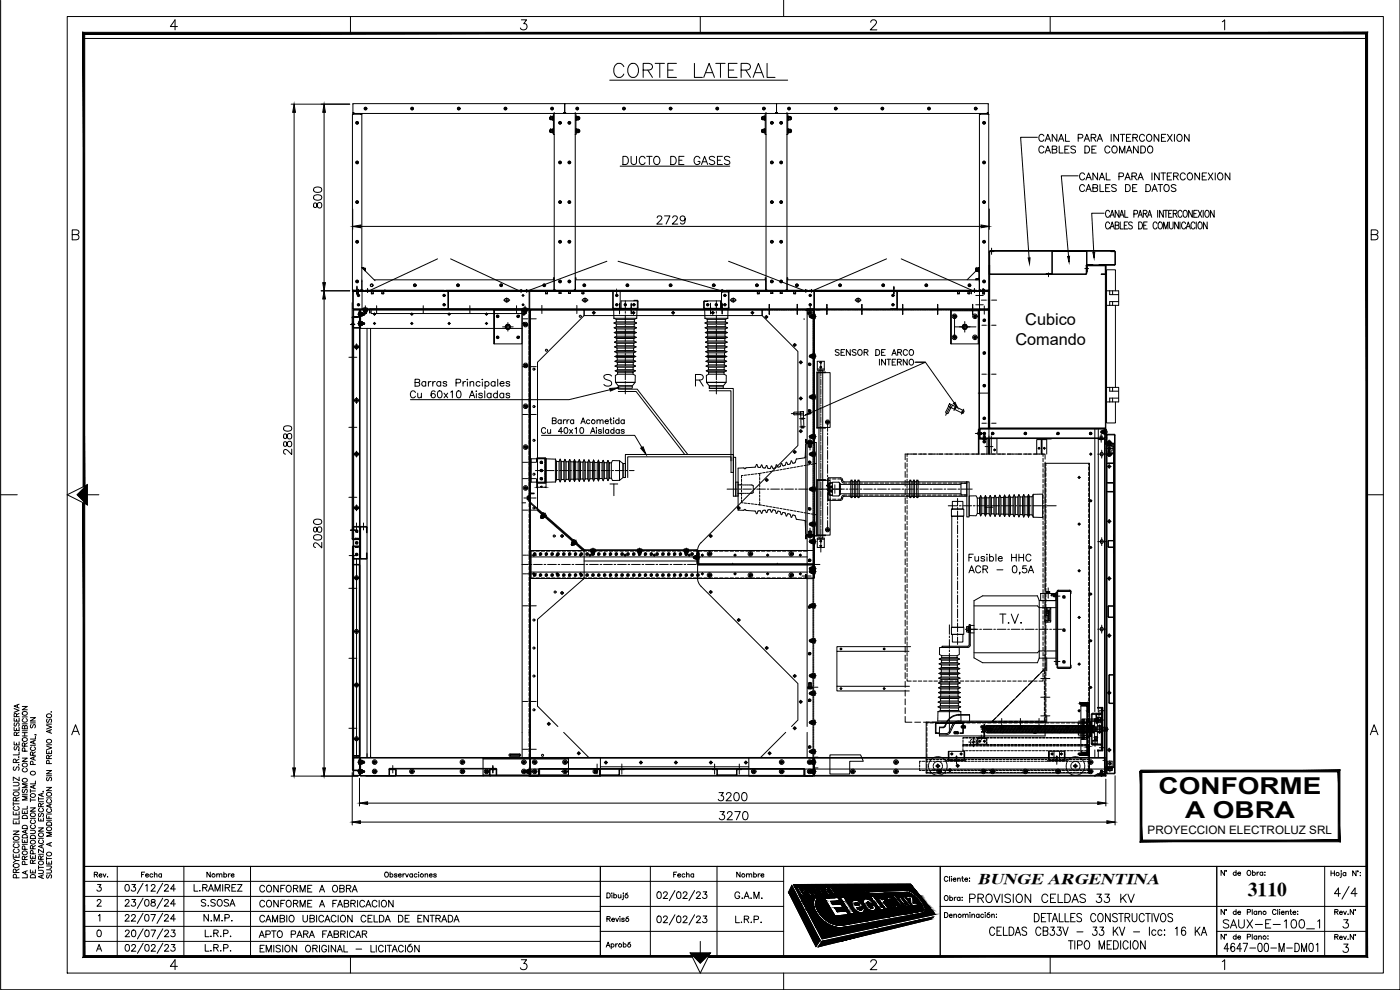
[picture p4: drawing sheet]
<svg xmlns="http://www.w3.org/2000/svg" width="420mm" height="297mm" viewBox="0 0 420 297" stroke-linecap="round" stroke-linejoin="round" font-family="sans-serif">
<defs><g id="words">
<text font-size="9.3" x="182" y="25.4">%%UCORTE LATERAL</text>
<text font-size="7.5" x="399.7" y="270.9">4/4</text>
<g font-size="7">
<text x="347.7" y="238.2">CONFORME</text>
<text x="355.6" y="245.5">A OBRA</text>
</g>
<text font-size="5.9" x="374.5" y="269">3110</text>
<g font-size="5.7">
<text x="290" y="272">PROVISION CELDAS 33 KV</text>
<text x="366.2" y="279.8">SAUX-E-100_1</text>
<text x="366.5" y="286.8">4647-00-M-DM01</text>
</g>
<g font-size="5.3">
<text x="77.3" y="268.8">CONFORME A OBRA</text>
<text x="77.3" y="273.4">CONFORME A FABRICACION</text>
</g>
<g font-size="4.9">
<text x="307.7" y="97.5">Cubico</text>
<text x="304.7" y="103.4">Comando</text>
<text x="57.5" y="268.5">L.RAMIREZ</text>
<text x="59.6" y="273">S.SOSA</text>
</g>
<text font-size="4.6" x="293.3" y="265.1">BUNGE ARGENTINA</text>
<g font-size="4.4">
<text x="41.6" y="264.2">Fecha</text>
<text x="61.4" y="264.2">Nombre</text>
<text x="201.4" y="264.2">Fecha</text>
<text x="220.1" y="264.2">Nombre</text>
</g>
<text font-size="3.5" x="344.4" y="250.2">PROYECCION ELECTROLUZ SRL</text>
</g></defs>
<!-- layer: TRAZOS -->
<g fill="none" stroke="#000" stroke-width=".3">
<path d="M326.2 79.7l-.1 1.8M326.2 79.6v.1M326.3 79.7v.2M326.3 79.6h5.4M326.3 80v1.5M326.3 79.7h.2M326.5 79.7h5.2M331.7 79.7v.2M331.7 80v1.9M331.8 79.6v.1M331.9 79.7l-.1 2.6M158.8 92.9v1"/>
<path d="M158.8 94.4v1M158.8 96v1M158.8 97.5v1.1M158.8 99.1v1M326.1 81.5h.2M331.5 82.2l-1 .1h1.2M331.7 82.2h-.1M331.7 82v.2M158.8 100.7v1M158.8 102.3v1M158.8 103.8v1.1M158.8 105.4v1.1"/>
<path d="M158.8 107v1M158.8 108.5v1.1M158.8 110.1v1.1M158.8 111.7v1.1M158.8 113.3v1M158.8 114.9v1M158.8 116.4v1.1M158.8 118v1M158.8 119.6v1M158.8 121.2v1M158.8 122.7v1.1M158.8 124.3v1.1"/>
<path d="M158.8 125.9v1M158.8 127.5v1M158.8 129v1.1M158.8 130.6v1.1M158.8 132.2v1M158.8 133.8v1M158.8 135.3v1.1M158.8 136.9v1.1M158.8 138.5v1M163.5 137.7v.2M163.5 138.1v.4M163.5 138.6v.4"/>
<path d="M163.5 139.2v.3M163.5 139.7v.3M239.9 139.9l-.7 .2M240.9 139.8l-.6 .1M242 139.6l-.7 .1M242.4 132.7h1.4v.2h-1.4zM242.5 132.4h.1M242.5 132.4v.3M242.5 132.4h1.1l.1 .3M242.7 134.1h.7M242.7 132.7v1.4M242.8 132.4h.1"/>
<path d="M242.8 132.4v1.7M243 139.4l-.7 .1M243.4 132.4h.1M243.4 132.4v1.7M243.4 132.7v1.4M244.1 139.2l-.7 .1M245 139.1l-.6 .1M271.7 138.8v1.8M272.2 137.5v1M272.2 139.1v1M272.5 136.2h-.8v1.8M273.4 136.2h1.8"/>
<path d="M273.5 136.2h-1.3v.8M275.6 136.2h2.6M278.7 136.2h4.3M283.4 136.2h2.7M286.5 136.2h4.4M291.3 136.2h2.6M294.4 136.2h4.4M299.2 136.2h2.6M302.3 136.2h4.4M307.1 136.2h2.6M310.2 136.2h2.8v.8M312.8 136.2h.8v1.6"/>
<path d="M313 137.5v1M313 139.1v1M313.6 138.6v1.8M313.9 139v.8M326.7 139v.5M332.5 136.6h.7zM332.6 136.8h.1M332.6 136.6v.2M332.6 136.8h.6M332.7 136.8h.1M332.7 135.3h.4M332.7 135.3v1.5"/>
<path d="M332.8 135.2l-.1 .1M333 135.2l.1 .1M333 136.8h.1M333 135.3v1.5M333.2 136.8h.1M333.2 136.6v.2M158.8 140.1v1M158.8 141.6v1.1M158.8 143.2v1.1M158.8 144.8v1M158.8 146.4v1M158.8 147.9v1.1"/>
<path d="M158.8 149.5v1.1M158.8 151.1v1M158.8 152.7v1M158.8 154.2v1.1M158.8 155.8v1.1M158.8 157.4v1M158.8 159v1M163.5 140.2v.4M163.5 140.7v.4M163.5 141.3v.3M163.5 141.8v.3M163.5 142.3v.3"/>
<path d="M163.5 142.8v.4M163.5 143.3v.4M163.5 143.9v.3M163.5 144.4v.3M221.5 145.5h.3M221.5 148h.3M221.5 145.4h.3M221.5 148.1h.3M222 145.5h.4M222 148h.4M222.2 145.4h.3M222.2 148.1h.3"/>
<path d="M222.5 145.5h.4M222.5 148h.4M222.5 143.8v.7M222.5 144.8v.7M222.5 145.9v.7M222.5 146.9v.7M222.5 148v.7M222.5 149v.7M222.5 150.1v.7l.5 .1M223 142.6l-.5 .1v.7M223.1 145.5h.3M223.1 148h.3"/>
<path d="M223.4 150.9l.6 .1M223.6 145.5h.3M223.6 148h.3M224 142.5l-.6 .1M224.1 145.5h.4M224.1 148h.4M224.4 151l.7 .1M224.6 145.5h.4M224.6 148h.4M225.1 142.4l-.7 .1M225.1 145.5l.9 .2 .1 .4M225.4 151.2h.7"/>
<path d="M226.1 147.4l-.1 .5-.9 .1M226.1 146.3v.4M226.1 146.8v.4M226.1 142.3l-.7 .1M226.5 151.3l.7 .1M227.2 142.1l-.7 .1M227.5 151.4l.5 .1M228 151.5l.5 .1M228 142.1v.8M228 143.3v.7M228 144.3v.7M228 145.4v.7"/>
<path d="M228 146.4v.7M228 147.5v.7M228 148.5v.7M228 149.5v.8M228 150.6v.9M228 142.1h-.5M228.5 142l-.5 .1M228.9 151.6l.7 .2M229.6 141.8l-.7 .1M229.9 151.8l.7 .1M230.6 141.6l-.7 .1M230.9 152l.7 .1"/>
<path d="M231.6 141.4l-.7 .1M232 152.2l.7 .1M232.7 141.2l-.7 .1M233 152.4l.7 .1M233.7 141l-.7 .2M234.1 152.5l.6 .2M234.7 140.9l-.6 .1M235.1 152.7l.7 .2M235.8 140.7l-.7 .1M236.1 152.9l.7 .1M236.8 140.5l-.7 .1M237.2 153.1l.6 .1"/>
<path d="M237.8 140.3l-.6 .1M238.2 153.3l.7 .1M238.9 140.1l-.7 .2M239.2 153.4l.7 .2M240.3 153.6l.6 .2M241.3 153.8l.7 .1M242.3 154l.7 .1M242.7 159.4v1.4M242.7 159.4h.7M242.8 159.4v1.7M243.4 154.2l.7 .1M243.4 159.4v1.7"/>
<path d="M243.4 159.4v1.4M244.4 154.4l.6 .1M248.6 143.7h.7M248.6 149.8h.7M249.9 143.7h1M249.9 149.8h1M251.4 143.7h1l.5 1.1 1.2 .1M254.1 148.6l-1.2 .1-.5 1-1 .1M254.7 144.9h1M254.7 148.6h1M256.2 144.9h1.1M256.2 148.6h1.1"/>
<path d="M257.8 144.9h1.1M257.8 148.6h1.1M259.4 144.9h1.1M259.4 148.6h1.1M261 144.9h1M261 148.6h1M262.6 144.9h1M262.6 148.6h1M264.1 144.9h1.1M264.1 148.6h1.1M265.7 144.9h1M265.7 148.6h1"/>
<path d="M267.3 144.9h1M267.3 148.6h1M268.8 144.9h1.1M268.8 148.6h1.1M270.4 144.9h1.1M270.4 148.6h1.1M271.7 141.5v1.7M271.7 144.1v1.7M271.7 146.7v1.8M271.7 149.3v1.8M271.7 152v1.7M271.7 154.6v1.7"/>
<path d="M271.7 157.2v1.8M271.7 159.8v1.8M272 144.9h1.1M272 148.6h1.1M272.2 140.6v1.1M272.2 142.2v1.1M272.2 143.8v1M272.2 145.4v1M272.2 146.9v1.1M272.2 148.5v1.1M272.2 150.1v1M272.2 151.7v1"/>
<path d="M272.2 153.2v1.1M272.2 154.8v1.1M272.2 156.4v1M272.2 158v1M272.2 159.5v1.1M273.6 144.9h1M273.6 148.6h1M275.1 144.9h1.1M275.1 148.6h1.1M276.7 144.9h1.1M276.7 148.6h1.1M278.3 144.9h1"/>
<path d="M278.3 148.6h1M279.9 144.9h1M279.9 148.6h1M281.5 144.9h1M281.5 148.6h1M283 144.9h1.1M283 148.6h1.1M284.6 144.9h1M284.6 148.6h1M286.2 144.9h1M286.2 148.6h1M287.7 144.9h1.1"/>
<path d="M287.7 148.6h1.1M289.3 144.9h.9M289.3 148.6h.9M313 140.6v1.1M313 142.2v1.1M313 143.8v1M313 145.4v1M313 146.9v1.1M313 148.5v1.1M313 150.1v1M313 151.7v1M313 153.2v1.1"/>
<path d="M313 154.8v1.1M313 156.4v1M313 158v1M313 159.5v1.1M313.6 141.3v1.7M313.6 143.9v1.7M313.6 146.5v1.8M313.6 149.1v1.8M313.6 151.8v1.7M313.6 154.4v1.8M313.6 157v1.8M313.6 159.6v1.8"/>
<path d="M313.9 140.3v1.1M313.9 141.9v1M313.9 143.5v1M313.9 145v1.1M313.9 146.6v1M313.9 148.2v1M313.9 149.8v1M313.9 151.3v1.1M313.9 152.9v1.1M313.9 154.5v1M313.9 156v1.1M313.9 157.6v1.1"/>
<path d="M313.9 159.2v1.1M326.7 140.1v1M326.7 141.6v1.1M326.7 143.2v1.1M326.7 144.8v1M326.7 146.4v1M326.7 147.9v1.1M326.7 149.5v1.1M326.7 151.1v1M326.7 152.7v1M326.7 154.2v1.1M326.7 155.8v1.1"/>
<path d="M326.7 157.4v1M326.7 159v1M158.8 160.5v1.1M158.8 162.1v1.1M158.8 163.7v1M158.8 165.3v1M158.8 166.8v1.1M158.8 168.4v1.1M158.8 170v1M158.8 171.6v1M158.8 173.1v1.1M158.8 174.7v1.1"/>
<path d="M158.8 176.3v1M158.8 177.9v1M158.8 179.4v1.1M159.2 165.4h1.1M159.2 173.4h1.1M160.8 165.4h1.1M160.8 173.4h1.1M162.4 165.4h1M162.4 173.4h1M164 165.4h1M164 173.4h1M165.5 165.4h1.1"/>
<path d="M165.5 173.4h1.1M167.1 165.4h1.1M167.1 173.4h1.1M168.7 165.4h1M168.7 173.4h1M170.3 165.4h1M170.3 173.4h1M171.8 165.4h1.1M171.8 173.4h1.1M173.4 165.4h1.1M173.4 173.4h1.1M175 165.4h1"/>
<path d="M175 173.4h1M176.6 165.4h1M176.6 173.4h1M178.1 165.4h1.1M178.1 173.4h1.1M179.7 165.4h1.1M179.7 173.4h1.1M181.3 165.4h1M181.3 173.4h1M182.9 165.4h1M182.9 173.4h1M184.4 165.4h1.1"/>
<path d="M184.4 173.4h1.1M186 165.4h1.1M186 173.4h1.1M187.6 165.4h1M187.6 173.4h1M189.2 165.4h1M189.2 173.4h1M190.7 165.4h1.1M190.7 173.4h1.1M192.3 165.4h1.1M192.3 173.4h1.1M193.9 165.4h1"/>
<path d="M193.9 173.4h1M195.5 165.4h1M195.5 173.4h1M197 165.4h1.1M197 173.4h1.1M198.6 165.4h1.1M198.6 173.4h1.1M200.2 165.4h1M200.2 173.4h1M201.8 165.4h1M201.8 173.4h1M203.3 165.4h1.1"/>
<path d="M203.3 173.4h1.1M204.9 165.4h1.1M204.9 173.4h1.1M206.5 165.4h1M206.5 173.4h1M208.1 165.4h1M208.1 173.4h1M209.6 165.4h1.1M209.6 173.4h1.1M211.2 165.4h1.1M211.2 173.4h1.1M212.8 165.4h1"/>
<path d="M212.8 173.4h1M214.4 165.4h1M214.4 173.4h1M215.9 165.4h1.1M215.9 173.4h1.1M217.5 165.4h1.1M217.5 173.4h1.1M219.1 165.4h1M219.1 173.4h1M220.7 165.4h1M220.7 173.4h1M222.3 165.4h1"/>
<path d="M222.3 173.4h1M223.8 165.4h1.1M223.8 173.4h1.1M225.4 165.4h1M225.4 173.4h1M227 165.4h1M227 173.4h1M228.5 165.4h1.1M228.5 173.4h1.1M230.1 165.4h1.1M230.1 173.4h1.1M231.7 165.4h1"/>
<path d="M231.7 173.4h1M233.3 165.4h1M233.3 173.4h1M234.8 165.4h1.1M234.8 173.4h1.1M236.4 165.4h1.1M236.4 173.4h1.1M238 165.4h1M238 173.4h1M239.6 165.4h1M239.6 173.4h1M241.1 165.4h1.1"/>
<path d="M241.1 173.4h1.1M242.4 160.6l1.4 .2zM242.5 160.8v.3h1.2v-.3M242.8 161.1h.1M243.4 161.1h.1M271.7 162.5v1.7M271.7 165.1v1.7M271.7 167.7v1.8M271.7 170.3v1.8M271.7 173v1.7M271.7 175.6v1.7M271.7 178.2v1.8"/>
<path d="M272.2 161.1v1.1M272.2 162.7v1M272.2 164.3v1M272.2 165.8v1.1M272.2 167.4v1.1M272.2 169v1M272.2 170.6v1M272.2 172.1v1.1M272.2 173.7v1.1M272.2 175.3v1M272.2 176.9v1M272.2 178.4v1.1"/>
<path d="M313 161.1v1.1M313 162.7v1M313 164.3v1M313 165.8v1.1M313 167.4v1.1M313 169v1M313 170.6v1M313 172.1v1.1M313 173.7v1.1M313 175.3v1M313 176.9v1M313 178.4v1.1"/>
<path d="M313.6 162.3v1.7M313.6 164.9v1.8M313.6 167.5v1.8M313.6 170.1v1.8M313.6 172.8v1.7M313.6 175.4v1.8M313.6 178v1.8M313.9 160.8v1M313.9 162.4v1M313.9 163.9v1.1M313.9 165.5v1M313.9 167.1v1"/>
<path d="M313.9 168.7v1M313.9 170.2v1.1M313.9 171.8v1.1M313.9 173.4v1M313.9 174.9v1.1M313.9 176.5v1.1M313.9 178.1v1.1M313.9 179.7v1M326.7 160.5v1.1M326.7 162.1v1.1M326.7 163.7v1M326.7 165.3v1"/>
<path d="M326.7 166.8v1.1M326.7 168.4v1.1M326.7 170v1M326.7 171.6v1M326.7 173.1v1.1M326.7 174.7v1.1M326.7 176.3v1M326.7 177.8v1.1M326.7 179.4v1.1M158.8 181v1.1M158.8 182.6v1M158.8 184.2v1"/>
<path d="M158.8 185.7v1.1M158.8 187.3v1.1M158.8 188.9v1M158.8 190.5v1M158.8 192v1.1M158.8 193.6v1.1M158.8 195.2v1M158.8 196.8v1M158.8 198.3v1.1M158.8 199.9v1.1M271.7 180.8v1.8M271.7 183.5v1.7"/>
<path d="M271.7 186.1v1.7M271.7 188.7v1.8M271.7 191.3v1.8M271.7 194v1.7M271.7 196.6v1.7M271.7 199.2v1.8M272.2 180v1.1M272.2 181.6v1M272.2 183.2v1M272.2 184.7v1.1M272.2 186.3v1.1M272.2 187.9v1"/>
<path d="M272.2 189.5v1M272.2 191v1.1M272.2 192.6v1.1M272.2 194.2v1M272.2 195.8v1M272.2 197.3v1.1M272.2 198.9v1.1M290.9 189.2h.3M290.9 188.5h.3M290.9 188.4h.3M313 180v1.1M313 181.6v1"/>
<path d="M313 183.2v1M313 184.7v1.1M313 186.3v1.1M313 187.9v1M313 189.5v1M313 191v1.1M313 192.6v1.1M313 194.2v1M313 195.8v1M313 197.3v1.1M313 198.9v1.1M313.6 199v1.5l-1.2 1.3"/>
<path d="M313.6 180.6v1.8M313.6 183.3v1.7M313.6 185.9v1.7M313.6 188.5v1.8M313.6 191.1v1.8M313.6 193.8v1.7M313.6 196.4v1.7M313.9 181.3v1M313.9 182.8v1.1M313.9 184.4v1M313.9 186v1M313.9 187.6v1"/>
<path d="M313.9 189.1v1.1M313.9 190.7v1.1M313.9 192.3v1M313.9 193.9v1M313.9 195.4v1.1M313.9 197v1.1M313.9 198.6v1M326.7 181v1.1M326.7 182.6v1M326.7 184.2v1M326.7 185.7v1.1M326.7 187.3v1.1"/>
<path d="M326.7 188.9v1M326.7 190.5v1M326.7 192v1.1M326.7 193.6v1.1M326.7 195.2v1M326.7 196.8v1M326.7 198.3v1.1M326.7 199.9v1.1M158.8 201.5v1M158.8 203.1v1M158.8 204.6v1.1M158.8 206.2v1.1"/>
<path d="M158.8 207.8v1M158.8 209.4v1M158.8 210.9v1.1M158.8 212.5v1.1M158.8 214.1v1M158.8 215.7v1M158.8 217.2v1.1M158.8 218.8v2.1M242.4 206.1h1.4v.2h-1.4zM242.5 206.3v.3h1.2v-.3M242.7 204.9v1.4M242.7 204.9h.7"/>
<path d="M242.8 206.6h.1M242.8 204.9v1.7M242.8 204.9h-.1M243.4 204.9h.1M243.4 206.6h.1M243.4 204.9v1.7M243.4 204.9v1.4M271.7 215v1.7h2M271.7 201.8v1.8M271.7 204.5v1.7M271.7 207.1v1.7M271.7 209.7v1.8"/>
<path d="M271.7 212.4v1.7M272.2 203.7v.7h1.3M272.2 200.5v1M272.2 202.1v1M274 204.4h1M274.5 216.7h1.8M275.6 204.4h1M277.2 216.7h1.7M277.2 204.4h1M278 216.9h.6M278.2 216.7v1M278.2 218.3v1"/>
<path d="M278.2 219.8v1.1M278.7 204.4h1.1M279.1 216.9h1M279.8 216.7h1.7M280.3 204.4h1M280.7 216.9h1M281.9 204.4h1M282.2 216.9h1.1M282.4 216.7h1.8M283.4 204.4h1.1M283.8 216.9h1.1M285 216.7h1.8"/>
<path d="M285 204.4h1.1M285.4 216.9h1M286.6 204.4h1.1M287 216.9h1M287.7 216.7h1.7M288.2 204.4h1M288.5 216.9h1.1M289.8 204.4h1M290.1 216.9h1.1M290.3 216.7h1.7M291.3 204.4h1.1M291.7 216.9h1"/>
<path d="M292.9 216.7h1.8M292.9 204.4h1M293.3 216.9h1M294.5 204.4h1M294.9 216.9h1M294.9 219h.3M294.9 218.6h.3M294.9 219.1h.3M294.9 218.5h.3M295.4 219h.3M295.4 218.6h.3M295.4 219.1h.3"/>
<path d="M295.4 218.5h.3M295.9 219h.3M295.9 218.6h.3M295.9 219.1h.3M295.9 218.5h.3M296.1 204.4h1M296.4 216.9h1.1M296.4 219h.4M296.4 218.6h.4M296.4 219.1h.4M296.4 218.5h.4M297 219h.3"/>
<path d="M297 218.6h.3M297 219.1h.3M297 218.5h.3M297.5 218.6h.3v.4h-.3M297.5 218.5h.3v.2M297.6 204.4h1.1M297.8 218.9v.2h-.3M298 216.9h1M298 216.5h1.1M298.8 215.4l-1.3 1.3h-2M299.2 204.4h1M299.6 216.9h1"/>
<path d="M299.7 216.5h1M300.7 213.6l-1.3 1.2M300.8 204.4h1M301.1 216.9h1.1M301.2 216.5h1.1M302.3 204.4h1.1M302.5 211.7l-1.2 1.2M302.7 216.9h1.1M302.8 216.5h1.1M303.9 204.4h1.1M304.3 216.9h1.1M304.4 209.9l-1.3 1.2"/>
<path d="M304.4 216.5h1M305.5 204.4h1.1M305.9 216.9h1M306 216.5h1M306.2 208l-1.2 1.2M307.1 204.4h1M307.4 216.9h1.1M307.6 216.5h1M308.1 206.1l-1.3 1.3M308.7 204.4h1M309 216.9h1.1M309.1 216.5h1.1"/>
<path d="M309.9 204.3l-1.2 1.2M310.2 204.4h1.1M310.6 216.9h1M310.7 216.5h1M311.8 202.4l-1.3 1.3M312.2 216.9h1M313 203.7v.7h-1.2M313 200.5v1M313 202.1v1M313.4 215.3v1.2h-1.1M313.4 201v1.2M313.4 202.7v1"/>
<path d="M313.4 204.3v1M313.4 205.8v1.1M313.4 207.4v1.1M313.4 209v1M313.4 210.6v1M313.4 212.1v1.1M313.4 213.7v1.1M313.8 216.9h1M313.9 200.2v1M313.9 201.7v1.1M313.9 203.3v1.1M313.9 204.9v1"/>
<path d="M313.9 206.5v1M313.9 208v1.1M313.9 209.6v1.1M313.9 211.2v1M313.9 212.8v1M313.9 214.3v1.1M313.9 215.9v.8M315.3 216.9h1.1M316.9 216.9h1M318.5 216.9h1M320 216.9h1.1M321.6 216.9h1.1"/>
<path d="M323.2 216.9h1.1M323.6 219.7h.4M323.6 219.9h.4M323.6 217.9h.4M323.6 217.7h.4M324.1 219.7h.4M324.1 219.9h.4M324.1 217.9h.4M324.1 217.7h.4M324.7 219.7h.3M324.7 219.9h.3M324.7 217.9h.3"/>
<path d="M324.7 217.7h.3M324.8 216.9h1M325.2 219.7h.3M325.2 219.9h.3M325.2 217.9h.3M325.2 217.7h.3M325.7 219.7h.4M325.7 219.9h.4M325.7 217.9h.4M325.7 217.7h.4M326.3 216.9h.7M326.7 201.5v1"/>
<path d="M326.7 203.1v1M326.7 204.6v1.1M326.7 206.2v1.1M326.7 207.8v1M326.7 209.4v1M326.7 210.9v1.1M326.7 212.5v1.1M326.7 214.1v1M326.7 215.7v1M326.7 217.2v1.1M326.7 218.8v1.1M327.4 219.1l.2 .1"/>
<path d="M327.4 218.8l.2 .2M327.6 218.4l-.2 .1M327.6 218.6l-.2 .1M327.7 219.2h.2M327.7 218.4h.2M327.7 219h.2M327.7 218.6h.2M328 219.2h.2M328 218.4h.2M328 219h.2M328 218.6h.2M328 217.7v.2"/>
<path d="M328 218v.2M328 219.4v.2M328 219.7v.1M328.2 217.7v.2M328.2 218v.2M328.2 219.4v.2M328.2 219.7v.1M328.3 219.2h.1M328.3 218.4h.1M328.3 219h.1M328.3 218.6h.1M328.5 216.1h.1"/>
<path d="M328.5 216.6h.1M328.5 215.9h.1M328.5 219.2h.2M328.5 218.4h.2M328.5 219h.2M328.5 218.6h.2M328.7 216.1h.2M328.7 216.6h.2M328.7 215.9h.2M328.8 219.2h.2M328.8 218.4h.2M328.8 219h.2"/>
<path d="M328.8 218.6h.2M329 216.1h.1M329 216.6h.1M329 215.9h.1M329.2 216.1h.1M329.2 216.6h.1M329.2 215.9h.1M329.7 215.9h.6M329.7 216.4h.6M329.7 215.8h.6M329.7 216.2h.6M329.9 217.7v.1"/>
<path d="M329.9 217.9v.2M329.9 218.2v.1M329.9 218.4v.2M329.9 218.7v.2M329.9 219v.1M329.9 219.2v.2M329.9 219.5v.2M329.9 219.7v.1M330.2 217.7v.1M330.2 217.9v.2M330.2 218.2v.1M330.2 218.4v.2"/>
<path d="M330.2 218.7v.2M330.2 219v.1M330.2 219.2v.2M330.2 219.5v.2M330.2 219.7v.1M330.3 215.6v1M330.3 215.5v.1M330.4 215.5h.2M330.4 216.6h.2M330.5 219l.2 .1M330.5 218.7v.2M330.7 218.4l-.2 .2"/>
<path d="M330.8 218.4h.2M330.8 219.1h.2M331 218.4h.2M331 219.1h.2M331.3 218.4h.2M331.3 219.1h.2M331.6 218.4h.1M331.6 219.1h.1M331.8 218.4h.2M331.8 219.1h.2M332.1 218.4h.2M332.1 219.1h.2"/>
<path d="M158.8 221.4v1M158.8 223v1M158.8 224.5v1.1M158.8 226.1v1.2M276 229.4v.7M276 230.5v.7h.5M276.5 228.4h-.5v.7M276.8 228.4h.7M276.8 231.2h.7M277.9 228.4h.7M277.9 231.2h.7M278 231.8h.7"/>
<path d="M278 227.9h.6M278.2 221.4v1.1M278.2 223v1.1M278.2 224.6v1M278.2 226.2v1M278.2 227.7v1.1M278.2 229.3v1M278.2 230.9v1.1M278.7 229.9v.3M278.7 229.3v.4M278.7 230.4l.1 .3M278.8 228.8l-.1 .4"/>
<path d="M278.8 230.9l.2 .3M278.9 228.4h.7M278.9 231.2h.7M278.9 227.9h.7M279 231.8h.7M279.1 231.3l.2 .3M279.1 228.4l-.2 .3M279.1 231.9v.2M279.4 228l-.2 .2M279.4 231.7l.3 .3M279.8 227.6l-.3 .2M279.8 232.1l.3 .2"/>
<path d="M280 228.4h.6M280 231.2h.6M280 227.9h.7M280.1 231.8h.7M280.1 229.6v.3M280.1 230.1l.1 .3M280.2 227.3l-.3 .2M280.2 232.4l.3 .1M280.3 229.1l-.2 .3M280.3 230.6l.2 .3M280.4 231h-.6v.2M280.6 228.7l-.2 .3"/>
<path d="M280.6 231l.3 .1M280.7 227.1l-.3 .2M280.7 232.5l.4 .1M280.8 231h.7M281 228.4h.7M281 231.2h.7M281 227.9h.7M281.1 228.5l-.3 .1M281.1 231.2h.3M281.1 231.8h.7M281.2 227.1h-.3M281.2 232.6h.4"/>
<path d="M281.2 228.5h.4M281.4 227.1h.3M281.7 228.5l.4 .1M281.8 231h.7M281.9 227.1h.3M281.9 231.1l-.3 .1M282 228.4h.7M282 231.2h.7M282.1 232.6h-.4M282.1 227.9h.7M282.2 231.8h.7M282.2 228.7l.3 .2"/>
<path d="M282.4 230.9l-.3 .2M282.4 227.2l.3 .1M282.6 232.4l-.4 .1M282.6 229l.2 .3M282.7 230.5l-.2 .3M282.8 229.5l.1 .3M282.9 227.4l.2 .2M282.9 230l-.1 .3M282.9 231h.7M283 232.2l-.3 .1M283.1 231.2h.7M283.1 227.9h.7"/>
<path d="M283.2 231.8h.7M283.3 227.7l.2 .3M283.4 231.8l-.3 .3M283.6 228.1l.2 .3h-.7M283.7 231.9v.2M283.7 231.4l-.2 .3M283.9 228.5l.2 .3M284.1 229l.1 .3M284.1 228.4h.8M284.1 231.2h.8M284.2 230.5l-.1 .3M284.2 227.9h.7"/>
<path d="M284.2 228.2l-.2 .2M284.2 229.5v.3M284.2 230v.3M284.2 231.8h.8M284.4 228.2h.3M284.6 226.3h.2M284.6 231h-.6l-.2 .3M284.9 228.2h.4M285 231h.7M285.2 228.4h.7M285.2 231.2h.7M285.2 227.9h.7"/>
<path d="M285.3 231.8h.7M285.4 228.2h.4M286 228.2h.3M286 231h.7M286.3 228.4h.7M286.3 231.2h.7M286.3 227.9h.7M286.4 231.8h.7M286.5 228.2h.3M287 228.2h.4M287.1 231h.7M287.3 228.4h.7"/>
<path d="M287.3 231.2h.7M287.3 227.9h.7M287.4 231.8h.7M287.5 228.2h.4M288.1 228.2h.3M288.1 231h.7M288.4 228.4h.7M288.4 231.2h.7M288.4 227.9h.7M288.5 231.8h.7M288.6 228.2h.3M289 224.6v.6h.4"/>
<path d="M289 223.8h.4M289 223.1v.4h.4M289 223.4h.4M289 221.4h.4M289 222v.8M289.1 228.2h.4M289.2 231h.7M289.3 226.3h.2M289.4 227.9h.7M289.4 228.4h.7M289.4 231.2h.7M289.4 221.3h-.4v.4"/>
<path d="M289.4 223.6h-.4v.6M289.5 231.8h.7M289.6 228.2l.3 .2M289.8 223.4h.7M289.8 221.4h.7M289.8 221.3h.7M289.8 223.5h.7M289.8 223.6h.7M289.8 223.8h.7M289.8 225.2h.7M290.2 231h.7M290.4 228.4h.7"/>
<path d="M290.4 231.2h.7M290.5 227.9h.7M290.6 231.8h.7M290.8 223.4h.7M290.8 221.4h.7M290.8 221.3h.7M290.8 223.5h.7M290.8 223.6h.7M290.8 223.8h.7M290.8 225.2h.7M291.2 222.6l.2 .7M291.3 231h.7"/>
<path d="M291.5 228.4h.7M291.5 231.2h.7M291.5 227.9h.7M291.6 231.8h.7M291.7 221.8l-.5 .5M291.7 223.5l.6 .1M291.8 222.6l.2 .3h.3M291.9 223.6h.7M291.9 223.8h.7M291.9 225.2h.7M291.9 223.4h.7M291.9 221.4h.7"/>
<path d="M291.9 221.3h.7M291.9 223.5h.7M292 221.7l.6 .1M292 222.3h.4l.1 .3M292.3 231h.7M292.5 228.4h.7M292.5 231.2h.7M292.6 227.9h.7M292.7 231.8h.6M292.9 222l.2 .6M292.9 223.4h.7M292.9 221.4h.7"/>
<path d="M292.9 221.3h.7M292.9 223.5h.7M292.9 223.6h.7M292.9 223.8h.7M292.9 225.2h.7M293.1 223l-.4 .5M293.3 222.5v.8M293.4 231h.7M293.5 222.6v.7M293.6 228.4h.7M293.6 231.2h.7M293.6 227.9h.7"/>
<path d="M293.7 231.8h.7M294 223.4h.7M294 221.4h1.7M294 221.3h.7M294 223.5h.7M294 223.6h.7M294 223.8h.7M294 225.2h.7M294 221.4h-.7v.8M294 221.6h-.5v.7M294.4 221.6h.7M294.4 231h.7"/>
<path d="M294.7 227.9h.7M294.7 228.4h.7M294.7 231.2h.7M294.8 231.8h.7M295 223.4h.7M295 221.3h.7M295 223.5h.7M295 223.6h.7M295 223.8h.7M295 225.2h.7M295.4 221.4h.8v.8M295.4 221.6h.6v.7"/>
<path d="M295.5 231h.7M295.7 228.4h.7M295.7 231.2h.7M295.7 227.9h.7M295.8 231.8h.7M296 222.6v.7M296.1 223.4h.7M296.1 221.4h.7M296.1 221.3h.7M296.1 223.5h.7M296.1 223.6h.7M296.1 223.8h.7"/>
<path d="M296.1 225.2h.7M296.2 222.5v.8M296.5 231h.7M296.8 228.4h.7M296.8 231.2h.7M296.8 227.9h.7M296.9 231.8h.7M297.1 223.6h.7M297.1 223.8h.7M297.1 225.2h.7M297.1 223.4h.7M297.1 221.4h.7"/>
<path d="M297.1 221.3h.7M297.1 223.5h.7M297.6 231h.7M297.8 228.4h.7M297.8 231.2h.7M297.8 227.9h.7M297.9 231.8h.7M298.2 223.4h.7M298.2 221.4h.7M298.2 221.3h.7M298.2 223.5h.7M298.2 223.6h.7"/>
<path d="M298.2 223.8h.7M298.2 225.2h.7M298.6 231h.7M298.9 228.4h.7M298.9 231.2h.7M298.9 227.9h.7M299 231.8h.7M299.2 223.4h.7M299.2 221.4h.7M299.2 221.3h.7M299.2 223.5h.7M299.2 223.6h.7"/>
<path d="M299.2 223.8h.7M299.2 225.2h.7M299.7 231h.7M299.9 227.9h.7M299.9 228.4h.7M299.9 231.2h.7M300 231.8h.7M300.3 223.4h.7M300.3 221.4h.7M300.3 221.3h.7M300.3 223.5h.7M300.3 223.6h.7"/>
<path d="M300.3 223.8h.7M300.3 225.2h.7M300.7 231h.7M300.9 228.4h.7M300.9 231.2h.7M301 227.9h.7M301.1 231.8h.7M301.3 223.4h.7M301.3 221.4h.7M301.3 221.3h.7M301.3 223.5h.7M301.3 223.6h.7"/>
<path d="M301.3 223.8h.7M301.3 225.2h.7M301.8 231h.7M302 228.4h.7M302 231.2h.7M302 227.9h.7M302.1 231.8h.7M302.4 223.4h.7M302.4 221.4h.7M302.4 221.3h.7M302.4 223.5h.7M302.4 223.6h.7"/>
<path d="M302.4 223.8h.7M302.4 225.2h.7M302.8 231h.8M303 228.4h.7M303 231.2h.7M303.1 227.9h.7M303.1 231.8h.7M303.4 223.4h.7M303.4 221.4h.7M303.4 221.3h.7M303.4 223.5h.7M303.4 223.6h.7"/>
<path d="M303.4 223.8h.7M303.4 225.2h.7M303.9 231h.7M304.1 228.4h.7M304.1 231.2h.7M304.1 227.9h.7M304.2 231.8h.7M304.5 223.4h.7M304.5 221.4h.7M304.5 221.3h.7M304.5 223.5h.7M304.5 223.6h.7"/>
<path d="M304.5 223.8h.7M304.5 225.2h.7M304.9 231h.7M305.2 227.9h.7M305.2 228.4h.7M305.2 231.2h.7M305.3 231.8h.7M305.5 223.4h.7M305.5 221.4h.7M305.5 221.3h.7M305.5 223.5h.7M305.5 223.6h.7"/>
<path d="M305.5 223.8h.7M305.5 225.2h.7M306 231h.7M306.2 228.4h.7M306.2 231.2h.7M306.2 227.9h.7M306.3 231.8h.7M306.6 223.4h.7M306.6 221.4h.7M306.6 221.3h.7M306.6 223.5h.7M306.6 223.6h.7"/>
<path d="M306.6 223.8h.7M306.6 225.2h.7M307 231h.7M307.3 228.4h.7M307.3 231.2h.7M307.3 227.9h.7M307.4 231.8h.7M307.6 223.4h.7M307.6 221.4h.7M307.6 221.3h.7M307.6 223.5h.7M307.6 223.6h.7"/>
<path d="M307.6 223.8h.7M307.6 225.2h.7M308.1 231h.7M308.3 228.4h.7M308.3 231.2h.7M308.3 227.9h.7M308.4 231.8h.7M308.7 223.4h.7M308.7 221.4h.7M308.7 221.3h.7M308.7 223.5h.7M308.7 223.6h.7"/>
<path d="M308.7 223.8h.7M308.7 225.2h.7M309.1 231h.7M309.4 228.4h.6M309.4 231.2h.6M309.4 227.9h.7M309.5 231.8h.7M309.7 223.4h.7M309.7 221.4h.7M309.7 221.3h.7M309.7 223.5h.7M309.7 223.6h.7"/>
<path d="M309.7 223.8h.7M309.7 225.2h.7M310.2 231h.7M310.4 227.9h.7M310.4 228.4h.7M310.4 231.2h.7M310.5 231.8h.7M310.8 223.4h.7M310.8 221.4h.7M310.8 221.3h.7M310.8 223.5h.7M310.8 223.6h.7"/>
<path d="M310.8 223.8h.7M310.8 225.2h.7M311.2 231h.7M311.4 228.4h.7M311.4 231.2h.7M311.5 227.9h.7M311.6 231.8h.7M311.8 223.4h.7M311.8 221.4h.7M311.8 221.3h.7M311.8 223.5h.7M311.8 223.6h.7"/>
<path d="M311.8 223.8h.7M311.8 225.2h.7M312.3 231h.7M312.5 228.4h.7M312.5 231.2h.7M312.5 227.9h.7M312.6 231.8h.7M312.9 223.4h.7M312.9 221.4h.7M312.9 221.3h.7M312.9 223.5h.7M312.9 223.6h.7"/>
<path d="M312.9 223.8h.7M312.9 225.2h.7M313.4 231h.6M313.5 228.4h.8M313.5 231.2h.8M313.6 227.9h.7M313.6 231.8h.8M313.9 223.4h.7M313.9 221.4h.7M313.9 221.3h.7M313.9 223.5h.7M313.9 223.6h.7"/>
<path d="M313.9 223.8h.7M313.9 225.2h.7M314.4 231h.7M314.6 228.2l-.2 .2M314.6 228.4h.7M314.6 231.2h.7M314.6 227.9h.7M314.7 231.8h.7M314.7 226.3h.2M314.7 228.2h.4M315 223.4h.7M315 221.4h.7"/>
<path d="M315 221.3h.7M315 223.5h.7M315 223.6h.7M315 223.8h.7M315 225.2h.7M315.3 228.2h.3M315.4 231h.7M315.7 228.4h.7M315.7 231.2h.7M315.7 227.9h.7M315.8 231.8h.7M315.8 228.2h.3"/>
<path d="M316 223.4h.7M316 221.4h.7M316 221.3h.7M316 223.5h.7M316 223.6h.7M316 223.8h.7M316 225.2h.7M316.3 228.2h.4M316.5 231h.7M316.7 228.4h.7M316.7 231.2h.7M316.7 227.9h.7"/>
<path d="M316.8 231.8h.7M316.8 228.2h.4M317.1 223.4h.7M317.1 221.4h.7M317.1 221.3h.7M317.1 223.5h.7M317.1 223.6h.7M317.1 223.8h.7M317.1 225.2h.7M317.4 228.2h.3M317.5 231h.7M317.8 228.4h.7"/>
<path d="M317.8 231.2h.7M317.8 227.9h.7M317.9 231.8h.7M317.9 228.2h.3M318.1 223.4h.7M318.1 221.4h.7M318.1 221.3h.7M318.1 223.5h.7M318.1 223.6h.7M318.1 223.8h.7M318.1 225.2h.7M318.4 228.2h.3"/>
<path d="M318.6 231h.7M318.8 227.9h.7M318.8 228.4h.7M318.8 231.2h.7M318.9 231.8h.7M318.9 228.2h.4M319.2 223.4h.7M319.2 221.4h.7M319.2 221.3h.7M319.2 223.5h.7M319.2 223.6h.7M319.2 223.8h.7"/>
<path d="M319.2 225.2h.7M319.4 226.3h.2M319.4 228.2h.4M319.6 231h.7M319.8 228.4h.7M319.8 231.2h.7M319.9 227.9h.7M320 231.8l.7-.1 .3 .3M320 229.9v.3M320 228.2l.2 .2M320 229.3v.4M320 230.4l.1 .3"/>
<path d="M320.1 228.8l-.1 .4M320.2 230.9l.1 .3M320.2 223.4h.7M320.2 221.4h.7M320.2 221.3h.7M320.2 223.5h.7M320.2 223.6h.7M320.2 223.8h.7M320.2 225.2h.7M320.4 231.3l.2 .3M320.4 228.4l-.2 .3M320.7 228l-.2 .2"/>
<path d="M320.7 231h.7M320.9 228.4h.7M320.9 231.2h.7M320.9 227.9h.7M321 231.8h.7M321.1 227.6l-.3 .2M321.1 232.1l.3 .2M321.3 223.6h.7M321.3 223.8h.7M321.3 225.2h.7M321.3 223.4h.7M321.3 221.4h.7"/>
<path d="M321.3 221.3h.7M321.3 223.5h.7M321.4 229.6v.3M321.4 230.1l.1 .3M321.5 227.3l-.3 .2M321.5 232.4l.3 .1M321.6 229.1l-.2 .3M321.6 230.6l.2 .3M321.7 231h.7M321.9 228.7l-.2 .3M321.9 231l.3 .1M321.9 228.4h.7"/>
<path d="M321.9 231.2h.7M322 227.9h.7M322 227.1l-.3 .2M322 232.5l.3 .1M322.1 231.8h.6M322.3 223.4h.7M322.3 221.4h.7M322.3 221.3h.7M322.3 223.5h.7M322.3 223.6h.7M322.3 223.8h.7M322.3 225.2h.7"/>
<path d="M322.4 228.5l-.3 .1M322.4 231.2h.3M322.5 227.1h-.3M322.5 232.6h.4M322.5 228.5h.4M322.7 227.1h.3M322.8 231h.7M323 228.4h.7M323 231.2h.7M323 227.9h.7M323 228.5l.4 .1M323.1 231.8h.7"/>
<path d="M323.2 227.1h.3M323.2 231.1l-.3 .1M323.4 232.6h-.4M323.4 223.4h.7M323.4 221.4h.7M323.4 221.3h.7M323.4 223.5h.7M323.4 223.6h.7M323.4 223.8h.7M323.4 225.2h.7M323.5 228.7l.3 .2M323.7 227.2l.3 .1"/>
<path d="M323.7 230.9l-.3 .2M323.9 231h.6M323.9 232.4l-.4 .1M323.9 229l.2 .3M324 230.5l-.2 .3M324.1 227.9h.7M324.1 228.4h.7M324.1 231.2h.7M324.1 229.5v.3M324.1 227.4l.3 .2M324.1 230v.3M324.1 231.8h.8"/>
<path d="M324.3 232.2l-.3 .1M324.4 223.4h.7M324.4 221.4h.7M324.4 221.3h.7M324.4 223.5h.7M324.4 223.6h.7M324.4 223.8h.7M324.4 225.2h.7M324.6 227.7l.2 .3M324.7 231.8l-.3 .3M324.9 231h.7M324.9 228.1l.2 .3h.7"/>
<path d="M325 231.4l-.2 .3M325.1 231.2h.7M325.1 227.9h.7M325.2 231.8h.7M325.2 228.5l.2 .3M325.3 231l-.2 .3M325.4 229l.1 .3M325.5 230.5l-.1 .3M325.5 223.4h.7M325.5 221.4h.7M325.5 221.3h.7M325.5 223.5h.7"/>
<path d="M325.5 223.6h.7M325.5 223.8h.7M325.5 225.2h.7M325.5 229.5l.1 .3M325.5 230v.3M325.9 231h.7M326.2 228.4h.4v.7M326.2 227.9h.6M326.3 231.8h.7M326.5 223.6h.5M326.5 223.8h.5M326.5 225.2h.5"/>
<path d="M326.5 223.4h.5M326.5 221.4h.5M326.5 221.3h.5M326.5 223.5h.5M326.6 230.5v.7h-.4M326.6 229.4v.7M326.7 220.4v1M326.7 222v1M326.7 223.5v1.1M326.7 225.1v1.1M326.7 226.7v1M326.7 228.3v1"/>
<path d="M326.7 229.8v1.1M326.7 231.4v.6M328.5 221.5h.1M328.5 221h.1M328.5 221.7h.1M328.7 221.5h.2M328.7 221h.2M328.7 221.7h.2M329 221.5h.1M329 221h.1M329 221.7h.1M329.2 221.5h.1"/>
<path d="M329.2 221h.1M329.2 221.7h.1"/>
</g>
<!-- layer: COTAS -->
<g fill="none" stroke="#000" stroke-width=".3">
<path d="M131.3 77.7l-20.2 9.4M135.2 77.7l20.3 9.4M182.1 78.4l-23.2 8.7M185.5 78.4l30.4 8.7M218.7 78.4l22.4 8.7M266.1 77.7l-21.9 9.4M270.5 77.7l21.2 9.4M105.7 90.8v4.5M106 93.1v139.5M106.1 93.1v139.5M107.9 93.1v139.5M111.4 93v1.1h45.3v-1.1"/>
<path d="M185.1 86.7v1.6M186.1 87.4v5.1M190.2 90.3h-3.8v2.2M212.4 90.3h3.8v2M216.5 87.4v5.1M228.7 92.8h-53.4v1.9h53.4v-1.6h-53.4M285.5 93.2h8.1M286.5 94.9v6.3M286.5 98.1h6.4M291.5 87.4v.8M292.8 88.7h2.3M292.8 91.4h2.3"/>
<path d="M183.6 112.8a1.33 1.33 0 0 0-2.4 .4l.4 .5 1.3 .5a.85 .85 0 0 1 .6 .6 .85 .85 0 0 1-.3 .9 1.65 1.65 0 0 1-2-.3M208.7 114l2-.1a.8 .8 0 0 0 0-1.4l-2-.1v3.5M209.9 114l1.2 1.9M293.6 117.9h3.2M293.6 136.2v-7.4h.2v7.4M296.2 131.7v4.5M296.8 130.8v5.2M297.5 130.8v5.2M311.5 131.7h4M331.7 133.3h-.2v98.9h.2M331.7 133h2.5v97.1M332 136h1.8v.4h-1.8z"/>
<path d="M332 133.3h1.8v2h-1.8zM332 133.9h2.2v2.1h-2.2zM332 133.7h1.8M156.7 150.9h1.1M158.8 150.5h.2M161.1 144.8v1.6M161.3 152.9l-.1 .2 13.7 12 .2-.1M161.4 146.2h2.2M162.5 146h-.2l.1-.2v.3M162.5 145.9l.1 .2zM163.9 144.8v1.6M183.1 145.2h2.3"/>
<path d="M184.2 145.2v3.5M250.5 145.5v2.5M106.6 164l1 .2zM106.6 161.5l1 .1zM107 167.8v59.5M159.2 167.1h83M159.2 171.6h83M175.3 168.3h34.1M209.7 165.2h34.5v4.2h-34.5zM209.7 169.1h34.3M219.9 169v.1M233.3 169v.1"/>
<path d="M244.4 160.8h1.1M290.8 171.9l.8-2.1 .8 2.1M290.8 167.3h.8M291.1 171.2h1M292.1 166.3h-1.3v2.1M292.6 167l.1 1.3 .5 .1 .5-.4M293.7 167v1.4M294.3 170.3a.77 .77 0 0 0-.9-.5 .77 .77 0 0 0-.6 .8v.5a.77 .77 0 0 0 .6 .8 .77 .77 0 0 0 .9-.5M295 170.8l1.2-.1 .2-.5-.5-.4h-.9v2.1M295.5 167.3l-.4-.3-.7 .3 1 .5v.5l-.6 .1-.4-.3M295.7 170.8l.7 1.1M296.1 166.4h.2z"/>
<path d="M296.2 167.1v1.3M297 167.3a.67 .67 0 0 1 1-.1 .67 .67 0 0 1 0 1 .67 .67 0 0 1-1-.1M297 166.3v2.1M298.9 166.3v2.1M299.2 171h1.8M299.6 167.6h1.2a.65 .65 0 0 0-.9-.6 .65 .65 0 0 0-.2 1.1l.4 .3 .7-.3M303.6 167.3h1.4M303.6 166.3v2.1M304.1 169.9a.67 .67 0 0 1 1 .3l.1 .5a.91 .91 0 0 1-.8 1.2 1.36 1.36 0 0 1-.3-2zM305 166.3v2.1M305.8 167.3h1.4M305.8 166.3v2.1"/>
<path d="M306.1 171.8h-.2h.2l-.2 .5M307.2 166.3v2.1M308 169.8h-1l-.1 .9a.75 .75 0 0 1 1.1 0 .75 .75 0 0 1-.1 1.1 .75 .75 0 0 1-1.1-.3M308.6 171.9l.8-2.1 .8 2.1M308.9 171.2h1M309.4 166.8a.77 .77 0 0 0-.9-.5 .77 .77 0 0 0-.6 .8v.5a.78 .78 0 0 0 .6 .8 .78 .78 0 0 0 .9-.5M272.8 195.4h-21.6v10.5h21.7M273.3 194h-22.1v1.4M300 184.2h1.9M301 184.2v2.8M302.6 186.9h.2zM303.5 184.2l1.1 2.8 1-2.8"/>
<path d="M306.3 186.9h.3zM313.2 196.6h.4M244.4 206.2h1.1M251.2 205.9v1.4h21.7M285.2 219.7l-.5 .6-.8 .2M287.7 216.4l-.9 .2a4.1 4.1 0 0 0-1.9 2.9l-.4 .5-.6 .1M287.7 216.7l-.8 .2-.6 .5-1.1 2.3M287.7 216.7h25.9M287.8 214.6a4.5 4.5 0 0 0-4.3 3.5l-1.6 .2M287.8 214.6h.1M287.8 214.6h3.2v1.8M291 214.4a8.4 8.4 0 0 0-5.2 .5l-.5 .3a6.2 6.2 0 0 0-1.9 2.8l-1.5 .2v2.6h31.7v-4.4h-25.9"/>
<path d="M295.8 218.1h-.9v1.4h.9M324.7 215.7h.3v6.1h-.3zM325 215.7h.4v6.1h-.4zM325.4 215.7h.7v1.2h-.7zM326.8 216.6h.4v4.4h-.4zM327.2 216.6h.1v4.4h-.1zM327.2 218.8h.3v1.7h-.3zM327.2 217h.3v1.8h-.3zM327.3 216.6h.2v4.4h-.2zM145 232.5h25.6v-5h-25.6v5.4M145 227.7h25.6M159 230.7h85.5"/>
<path d="M160.1 232.6v.3M161.9 230.8v1.8h79.4v-1.8M168.5 231.5h.6M180.2 230.1h44.5M244.4 230.4h1.1M244.4 227.2h1.1M258.9 228.4h-3.9v3.8h-5.9v-5.7h9.2l.8 1.9M269.8 232.7v.2M281.9 220.1h2.1M281.9 220.5h2.1M293.3 223.3h2.9M316.3 225.4v2.5"/>
<path d="M318 225.4v2.5M325.4 220.7h.7v1.1h-.7zM331 231.5h.7M331 228.1h.7M331.7 232.7h.2M332 230.3l-.3 2.2-2 .1v-.2l1.9-.1 .2-2.2h2.4v.2h-2.2"/>
<circle cx="157.7" cy="97.4" r=".69"/>
<circle cx="243" cy="93.9" r=".69"/>
<circle cx="157.7" cy="109.6" r=".69"/>
<circle cx="157.7" cy="121.9" r=".69"/>
<circle cx="157.7" cy="134.2" r=".69"/>
<circle cx="248.4" cy="126.6" r=".62"/>
<circle cx="248.4" cy="126.6" r=".33"/>
<circle cx="332.9" cy="134.6" r=".41"/>
<circle cx="332.9" cy="134.6" r=".35"/>
<circle cx="157.7" cy="146.4" r=".69"/>
<circle cx="248.4" cy="158.9" r=".62"/>
<circle cx="248.4" cy="158.9" r=".33"/>
<circle cx="212.9" cy="166.2" r=".69"/>
<circle cx="212.9" cy="172.5" r=".69"/>
<circle cx="225.2" cy="166.2" r=".69"/>
<circle cx="225.2" cy="172.5" r=".69"/>
<circle cx="237.5" cy="166.2" r=".69"/>
<circle cx="237.5" cy="172.5" r=".69"/>
<circle cx="112.4" cy="228.7" r=".69"/>
<circle cx="112.4" cy="231.5" r=".69"/>
<circle cx="123.6" cy="231.5" r=".69"/>
<circle cx="138.8" cy="228.7" r=".69"/>
<circle cx="138.8" cy="231.5" r=".69"/>
<circle cx="146" cy="231.5" r=".69"/>
<circle cx="157.2" cy="231.5" r=".69"/>
<circle cx="157.2" cy="228.7" r=".69"/>
<circle cx="160.5" cy="228.7" r=".69"/>
<circle cx="160.5" cy="231.5" r=".69"/>
<circle cx="169.6" cy="231.5" r=".69"/>
<circle cx="169.6" cy="228.7" r=".69"/>
<circle cx="178.7" cy="231.5" r=".69"/>
<circle cx="226.2" cy="231.5" r=".69"/>
<circle cx="234.6" cy="231.5" r=".69"/>
<circle cx="234.6" cy="228.7" r=".69"/>
<circle cx="243" cy="228.7" r=".69"/>
<circle cx="243" cy="231.5" r=".69"/>
<circle cx="255.9" cy="231.5" r=".69"/>
<circle cx="268.9" cy="231.5" r=".69"/>
<circle cx="268.9" cy="228.7" r=".69"/>
<circle cx="281.8" cy="231.5" r=".69"/>
<circle cx="295.1" cy="231.5" r=".69"/>
<circle cx="297.9" cy="231.5" r=".69"/>
<circle cx="307.7" cy="231.5" r=".69"/>
<circle cx="317.5" cy="231.5" r=".69"/>
<circle cx="327.3" cy="228.7" r=".69"/>
<circle cx="327.3" cy="231.5" r=".69"/>
<circle cx="333.1" cy="229.1" r=".35"/>
<circle cx="333.1" cy="229.1" r=".29"/>
</g>
<!-- layer: EJE1 -->
<g fill="none" stroke="#000" stroke-width=".3">
<path d="M107.3 88.7h.6M107.3 91.4h.6M107.6 88.4v.5M107.6 91.2v.5M133 88.7h.6M133 91.4h.6M133.3 88.4v.5M133.3 91.2v.5M151.2 90.1h1.8M152.1 89.4v1.3M156.7 88.7h.6M156.7 91.4h.6"/>
<path d="M157 88.4v.5M157 91.2v.5M157.3 97.4h.8M157.7 97v.8M174.7 90.1h1.8M175.6 89.4v1.3M184.8 88.7h.6M184.8 91.4h.6M185.1 88.4v.5M185.1 91.2v.5M187.4 91.4h.6M187.7 91.2v.5"/>
<path d="M189.9 91.4h.6M190.2 91.2v.5M212.1 91.4h.6M212.4 91.2v.5M214.7 91.4h.6M215 91.2v.5M217.3 88.7h.5M217.3 91.4h.5M217.6 88.4v.5M217.6 91.2v.5M219.1 90.1h1.9M220 89.4v1.3"/>
<path d="M229.5 95.1h1M230 94.6v1M242.8 88.7h.7M242.8 91.4h.7M243.2 88.4v.5M243.2 91.2v.5M256.6 90.1h1.8M257.5 89.4v1.3M267.7 88.7h.6M267.7 91.4h.6M268 88.4v.5M268 91.2v.5"/>
<path d="M157.3 109.7h.8M157.7 109.2v.9M238 103.5h1M238.5 103v1M239.8 119.6h1M239.8 108.7h1M240.3 108.2v1M240.3 119.1v1M246 110.2h.6M246 108.8h.6M246.3 108.5v.6M246.3 109.9v.6"/>
<path d="M157.3 121.9h.8M157.3 134.2h.8M157.7 121.5v.8M157.7 133.7v.9M162.1 138.7h.8M162.5 138.3v.8M238 135.6h1M238.5 135.1v1M239.8 129.4h1M240.3 128.9v1M248.1 126.6h.6M248.4 126.4v.5"/>
<path d="M298.2 135h.6M298.5 134.7v.6M311.5 134.5h.6M311.8 134.2v.6M313.1 134.5h.6M313.4 134.2v.6M332.3 140h1.2M332.9 139.4v1.2M106.6 159.3h.8M107 158.9v.9M157.3 146.4h.8M157.7 146v.8"/>
<path d="M162.1 141.2h.8M162.1 143.6h.8M162.5 140.8v.8M162.5 143.2v.8M221.2 152.4h1M221.7 151.9v1M229.6 144h1M230.1 143.5v1M248.1 158.9h.6M248.1 145.7h.6M248.4 145.4v.6M248.4 158.7v.5"/>
<path d="M332.3 156.4h1.2M332.9 155.8v1.2M106.6 162.9h.8M106.6 166.4h.8M107 162.4v.9M107 166v.8M159.8 172.2h.8M159.8 166.6h.8M160.2 166.2v.7M160.2 171.8v.8M166.8 172.2h.8M166.8 166.6h.8"/>
<path d="M167.2 166.2v.7M167.2 171.8v.8M168.2 160.8h1M168.2 177.9h1M168.7 160.3v1M168.7 177.4v1M173.8 172.2h.8M173.8 166.6h.8M174.2 166.2v.7M174.2 171.8v.8M176.7 166.6h.8M177.1 166.2v.7"/>
<path d="M187.2 166.6h.8M187.6 166.2v.7M196 166.6h.7M196.3 166.2v.7M206.5 166.6h.7M206.8 166.2v.7M210.4 172.2h.8M210.4 166.6h.8M210.8 166.2v.7M210.8 171.8v.8M212.8 177.6h1M212.8 160.8h1"/>
<path d="M213.3 160.3v1M213.3 177.2v.9M220.2 172.2h.8M220.2 166.6h.8M220.6 166.2v.7M220.6 171.8v.8M230 172.2h.8M230 166.6h.8M230.4 166.2v.7M230.4 171.8v.8M239.8 172.2h.8M239.8 166.6h.8"/>
<path d="M240.2 166.2v.7M240.2 171.8v.8M246 162.4h.6M246 163.8h.6M246.3 162.1v.6M246.3 163.5v.6M318.9 179.1h.8M319.3 178.7v.8M332.3 173.6h1.2M332.9 173v1.2M221.2 186h1M221.7 185.5v1"/>
<path d="M229.6 194.4h1M230.1 193.9v1M252.1 194.7h.6M252.4 194.4v.6M265 194.7h.6M265.3 194.4v.6M318.9 189h.8M318.9 198.6h.8M319.3 188.6v.8M319.3 198.2v.8M332.3 190.7h1.2M332.9 190.1v1.2"/>
<path d="M164.2 217.2h1M164.7 216.7v1M238 218.5h1M238 202.8h1M238.5 202.3v1M238.5 218v1M239.8 210.6h1M240.3 210.1v1M252.1 206.6h.6M252.4 206.3v.6M265 206.6h.6M265.3 206.3v.6"/>
<path d="M286.2 219.8h1.5M286.6 219.4v.8M287.3 219.4v.8M288.4 218.1h1.4M288.8 217.7v.8M289.4 217.7v.8M294.3 218.1h1.5M294.7 217.7v.8M295.4 217.7v.8M299.9 218.1h1.4M300.3 217.7v.8M300.6 217.7v.8"/>
<path d="M300.9 217.7v.8M305.5 218.1h1.5M305.9 217.7v.8M306.2 217.7v.8M306.6 217.7v.8M311.1 218.1h1.4M311.5 217.7v.8M311.8 217.7v.8M312.1 217.7v.8M315.7 218.1h.8M316.1 217.7v.8M319.9 218.1h.8"/>
<path d="M320.3 217.7v.8M324.1 218.1h.8M324.5 217.7v.8M332.3 207.9h1.2M332.9 207.3v1.2M173.2 226h1M173.7 225.5v1M181.4 228.8h.9M181.8 228.3v1M191.9 228.8h.9M192.3 228.3v1M202.4 228.8h.9"/>
<path d="M202.8 228.3v1M212.9 228.8h.9M213.3 228.3v1M223.4 228.8h.9M223.8 228.3v1M230.5 226h1M231 225.5v1M332.3 225h1.2M332.9 224.4v1.2"/>
</g>
<!-- layer: AUXREF1 -->
<g fill="none" stroke="#000" stroke-width=".3">
<path d="M296.9 75.6l.2-.3h1.2l-1.3 .3M296.9 75.6v6.5l.2 .2M297 75.6l.1 6.6M151.9 89.5a.5 .5 0 0 0-.5 .5 .5 .5 0 0 0 .5 .5h.4a.5 .5 0 0 0 .5-.5 .5 .5 0 0 0-.5-.5M151.9 89.6h.4M157.4 97.1h.7v.6h-.7zM175.4 89.5a.5 .5 0 0 0-.5 .5 .5 .5 0 0 0 .5 .5h.4a.5 .5 0 0 0 .5-.5 .5 .5 0 0 0-.5-.5M175.4 89.6h.4M219.8 89.5a.5 .5 0 0 0-.5 .5 .5 .5 0 0 0 .5 .5h.4a.5 .5 0 0 0 .5-.5 .5 .5 0 0 0-.5-.5M219.8 89.6h.5M257.3 89.5a.5 .5 0 0 0-.5 .5 .5 .5 0 0 0 .5 .5h.4a.5 .5 0 0 0 .5-.5 .5 .5 0 0 0-.5-.5M257.3 89.6h.4"/>
<path d="M297.1 82.2h28.8M297.1 82.3h28.8M325.9 82.2l.2-2.6v2.5l-.2 .2M157.4 109.3h.7v.7h-.7zM157.4 121.6h.7v.6h-.7zM157.4 133.8h.7v.7h-.7zM162.1 138.4h.7v.7h-.7zM297 131.6h2.2v4.6M311.1 136.2v-4.3h1.4v4.3v-4.3h.2v4.3M312.7 131.9h1.4v4.3M106.7 159.1h.7v.6h-.7zM157.4 146.1h.7v.6h-.7z"/>
<path d="M162.1 140.9h.7v.6h-.7zM162.1 143.3h.7v.6h-.7zM106 169.3h1.7l.3 .3v57l-.3 .3-1.7-.2 1.8-.1v-57zM106.7 162.5h.7v.7h-.7zM106.7 166h.7v.7h-.7zM319 178.8h.6v.6h-.6zM314.1 197.5v3.8M319 188.7h.6v.7h-.6zM319 198.3h.6v.6h-.6zM286.3 219.5h.7v.6h-.7zM287 219.5h.6v.6h-.6zM288.5 217.8h.6v.6h-.6z"/>
<path d="M289.1 217.8h.7v.6h-.7zM294.4 217.8h.6v.6h-.6zM295 217.8h.7v.6h-.7zM299.2 216.7h.1M300 217.8h.6v.6h-.6zM300.3 217.8h.6v.6h-.6zM300.6 217.8h.7v.6h-.7zM305.6 217.8h.6v.6h-.6zM305.9 217.8h.7v.6h-.7zM306.2 217.8h.7v.6h-.7zM311.1 216.5v.2M311.2 217.8h.6v.6h-.6z"/>
<path d="M311.5 217.8h.6v.6h-.6zM311.8 217.8h.7v.6h-.7zM312.5 216.5v.2M312.7 216.5v.2M314.1 214.8v1.9M315.8 217.8h.6v.6h-.6zM320 217.8h.6v.6h-.6zM324.2 217.8h.6v.6h-.6zM327.7 217.7h.8M327.7 219.8h.8M327.9 219.5h2.9M327.9 218.1h2.9"/>
<path d="M328.5 218.2v-2.6h.8v6.3h-.8v-2.5M329.3 217.7h1.5v2.1h-1.5M330.8 218.2h1.5v.4h-.8v.3h.8v.5h-1.5zM179.9 231l-1.4-.2h1.3l.2 .2M186 230.9l-.1 1.5-.2 .2h-5.6l-.2-.2v-1.4M186 230.8l-.2 .2-.1 1.5h-5.6l-.1-1.5M186 230.8h1.3l-1.3 .1M215.1 231l-1.3-.2h1.4l.2 1.7h5.5l.2-1.7h1.5l-1.4 .1v1.5l-.3 .2h-5.5l-.3-.2M215.2 231v1.4"/>
<circle cx="107.6" cy="91.4" r=".22"/>
<circle cx="107.6" cy="88.6" r=".22"/>
<circle cx="133.3" cy="91.4" r=".22"/>
<circle cx="133.3" cy="88.6" r=".22"/>
<circle cx="157" cy="88.6" r=".22"/>
<circle cx="157" cy="91.4" r=".22"/>
<circle cx="185.1" cy="88.6" r=".22"/>
<circle cx="185.1" cy="91.4" r=".22"/>
<circle cx="187.7" cy="91.4" r=".22"/>
<circle cx="190.2" cy="91.4" r=".22"/>
<circle cx="212.4" cy="91.4" r=".22"/>
<circle cx="215" cy="91.4" r=".22"/>
<circle cx="217.5" cy="91.4" r=".22"/>
<circle cx="217.5" cy="88.6" r=".22"/>
<circle cx="230" cy="95.1" r=".35"/>
<circle cx="243.2" cy="88.6" r=".22"/>
<circle cx="243.2" cy="91.4" r=".22"/>
<circle cx="268" cy="88.6" r=".22"/>
<circle cx="268" cy="91.4" r=".22"/>
<circle cx="238.5" cy="103.5" r=".35"/>
<circle cx="240.3" cy="119.5" r=".35"/>
<circle cx="240.3" cy="108.7" r=".35"/>
<circle cx="246.3" cy="108.8" r=".22"/>
<circle cx="246.3" cy="110.1" r=".22"/>
<circle cx="238.5" cy="135.6" r=".35"/>
<circle cx="240.3" cy="129.4" r=".35"/>
<circle cx="248.4" cy="126.6" r=".22"/>
<circle cx="298.5" cy="135" r=".22"/>
<circle cx="311.8" cy="134.5" r=".22"/>
<circle cx="313.4" cy="134.5" r=".22"/>
<circle cx="332.9" cy="140" r=".39"/>
<circle cx="221.7" cy="152.4" r=".35"/>
<circle cx="230.1" cy="144" r=".35"/>
<circle cx="248.4" cy="158.9" r=".22"/>
<circle cx="248.4" cy="145.7" r=".22"/>
<circle cx="332.9" cy="156.4" r=".39"/>
<circle cx="160.2" cy="166.6" r=".24"/>
<circle cx="160.2" cy="172.2" r=".24"/>
<circle cx="167.2" cy="172.2" r=".24"/>
<circle cx="167.2" cy="166.6" r=".24"/>
<circle cx="168.7" cy="160.8" r=".35"/>
<circle cx="168.7" cy="177.9" r=".35"/>
<circle cx="174.2" cy="166.6" r=".24"/>
<circle cx="174.2" cy="172.2" r=".24"/>
<circle cx="177.1" cy="166.6" r=".24"/>
<circle cx="187.6" cy="166.6" r=".24"/>
<circle cx="196.3" cy="166.6" r=".24"/>
<circle cx="206.8" cy="166.6" r=".24"/>
<circle cx="210.8" cy="166.6" r=".24"/>
<circle cx="210.8" cy="172.2" r=".24"/>
<circle cx="213.3" cy="160.8" r=".35"/>
<circle cx="213.3" cy="177.6" r=".35"/>
<circle cx="220.6" cy="166.6" r=".24"/>
<circle cx="220.6" cy="172.2" r=".24"/>
<circle cx="230.4" cy="172.2" r=".24"/>
<circle cx="230.4" cy="166.6" r=".24"/>
<circle cx="240.2" cy="172.2" r=".24"/>
<circle cx="240.2" cy="166.6" r=".24"/>
<circle cx="246.3" cy="162.4" r=".22"/>
<circle cx="246.3" cy="163.8" r=".22"/>
<circle cx="332.9" cy="173.6" r=".39"/>
<circle cx="221.7" cy="186" r=".35"/>
<circle cx="230.1" cy="194.4" r=".35"/>
<circle cx="252.4" cy="194.7" r=".22"/>
<circle cx="265.3" cy="194.7" r=".22"/>
<circle cx="332.9" cy="190.7" r=".39"/>
<circle cx="164.7" cy="217.2" r=".35"/>
<circle cx="238.5" cy="202.8" r=".35"/>
<circle cx="238.5" cy="218.5" r=".35"/>
<circle cx="240.3" cy="210.6" r=".35"/>
<circle cx="252.4" cy="206.6" r=".22"/>
<circle cx="265.3" cy="206.6" r=".22"/>
<circle cx="332.9" cy="207.9" r=".39"/>
<circle cx="173.7" cy="226" r=".35"/>
<circle cx="181.8" cy="228.8" r=".35"/>
<circle cx="192.3" cy="228.8" r=".35"/>
<circle cx="202.8" cy="228.8" r=".35"/>
<circle cx="213.3" cy="228.8" r=".35"/>
<circle cx="223.8" cy="228.8" r=".35"/>
<circle cx="231" cy="226" r=".35"/>
<circle cx="332.9" cy="225" r=".39"/>
</g>
<g fill="none" stroke="#000" stroke-width=".3">
<path d="M149 94.6h.7v.6h-.7zM155.2 94.6h.6v.6h-.6zM242.7 93.6h.6v.6h-.6zM286.2 94.6h.6v.6h-.6zM292.3 94.6h.6v.6h-.6zM295.1 95.8h.6v.6h-.6zM149 100.9h.7v.6h-.7zM155.2 100.9h.6v.6h-.6zM242.7 109h.6v.6h-.6zM286.2 100.9h.6v.6h-.6zM292.3 100.9h.6v.6h-.6zM295.1 105.6h.6v.6h-.6z"/>
<path d="M295.1 115.4h.6v.6h-.6zM242.7 123h.6v.6h-.6zM242.7 138.4h.6v.6h-.6zM295.1 129.8h.6v.6h-.6zM295.1 125.2h.6v.6h-.6zM295.1 132.2h.6v.6h-.6zM297.6 129.7h.6v.7h-.6zM307.4 129.7h.6v.7h-.6zM317.2 129.7h.6v.7h-.6zM327 129.7h.6v.7h-.6zM242.7 152.4h.6v.6h-.6zM160.1 165.9h.7v.6h-.7z"/>
<path d="M160.1 172.2h.7v.6h-.7zM161.9 165.9h.6v.6h-.6zM161.9 172.2h.6v.6h-.6zM163.7 165.9h.6v.6h-.6zM163.7 172.2h.6v.6h-.6zM165.4 165.9h.6v.6h-.6zM165.4 172.2h.6v.6h-.6zM167.2 165.9h.6v.6h-.6zM167.2 172.2h.6v.6h-.6zM168.9 165.9h.6v.6h-.6zM168.9 172.2h.6v.6h-.6zM170.6 165.9h.7v.6h-.7z"/>
<path d="M170.6 172.2h.7v.6h-.7zM172.4 165.9h.6v.6h-.6zM172.4 172.2h.6v.6h-.6zM174.2 165.9h.6v.6h-.6zM174.2 172.2h.6v.6h-.6zM175.9 165.9h.6v.6h-.6zM175.9 172.2h.6v.6h-.6zM177.7 165.9h.6v.6h-.6zM177.7 172.2h.6v.6h-.6zM179.4 165.9h.6v.6h-.6zM179.4 172.2h.6v.6h-.6zM181.1 165.9h.7v.6h-.7z"/>
<path d="M181.1 172.2h.7v.6h-.7zM182.9 165.9h.6v.6h-.6zM182.9 172.2h.6v.6h-.6zM184.7 165.9h.6v.6h-.6zM184.7 172.2h.6v.6h-.6zM186.4 165.9h.6v.6h-.6zM186.4 172.2h.6v.6h-.6zM188.2 165.9h.6v.6h-.6zM188.2 172.2h.6v.6h-.6zM189.9 165.9h.6v.6h-.6zM189.9 172.2h.6v.6h-.6zM191.6 165.9h.7v.6h-.7z"/>
<path d="M191.6 172.2h.7v.6h-.7zM193.4 165.9h.6v.6h-.6zM193.4 172.2h.6v.6h-.6zM195.2 165.9h.6v.6h-.6zM195.2 172.2h.6v.6h-.6zM196.9 165.9h.6v.6h-.6zM196.9 172.2h.6v.6h-.6zM198.6 165.9h.7v.6h-.7zM198.6 172.2h.7v.6h-.7zM200.4 165.9h.6v.6h-.6zM200.4 172.2h.6v.6h-.6zM202.1 165.9h.7v.6h-.7z"/>
<path d="M202.1 172.2h.7v.6h-.7zM203.9 165.9h.6v.6h-.6zM203.9 172.2h.6v.6h-.6zM205.7 165.9h.6v.6h-.6zM205.7 172.2h.6v.6h-.6zM207.4 165.9h.6v.6h-.6zM207.4 172.2h.6v.6h-.6zM209.1 165.9h.7v.6h-.7zM209.1 172.2h.7v.6h-.7zM212.6 165.9h.7v.6h-.7zM212.6 172.2h.7v.7h-.7zM224.9 165.9h.6v.6h-.6z"/>
<path d="M224.9 172.2h.6v.7h-.6zM237.2 165.9h.6v.6h-.6zM237.2 172.2h.6v.7h-.6zM242.7 167.8h.6v.6h-.6zM242.7 195.8h.6v.6h-.6zM242.7 181.8h.6v.6h-.6zM242.7 209.8h.6v.6h-.6zM112.1 231.1h.6v.7h-.6zM112.1 228.4h.6v.6h-.6zM123.3 231.1h.7v.7h-.7zM138.5 231.1h.6v.7h-.6zM138.5 228.4h.6v.6h-.6z"/>
<path d="M145.7 231.1h.6v.7h-.6zM156.9 231.1h.6v.7h-.6zM156.9 228.4h.6v.6h-.6zM160.1 231.1h.7v.7h-.7zM160.1 228.4h.7v.6h-.7zM169.2 231.1h.7v.7h-.7zM169.2 228.4h.7v.6h-.7zM178.4 231.1h.6v.7h-.6zM225.9 231.1h.6v.7h-.6zM234.3 231.1h.6v.7h-.6zM234.3 228.4h.6v.6h-.6zM242.7 231.1h.6v.7h-.6z"/>
<path d="M242.7 228.4h.6v.6h-.6zM242.7 223.8h.6v.6h-.6zM255.6 231.1h.7v.7h-.7zM268.6 231.1h.6v.7h-.6zM268.6 228.4h.6v.6h-.6zM281.5 231.1h.7v.7h-.7zM294.8 231.1h.6v.7h-.6zM297.6 231.1h.6v.7h-.6zM307.4 231.1h.6v.7h-.6zM317.2 231.1h.6v.7h-.6zM327 231.1h.6v.7h-.6zM327 228.4h.6v.6h-.6z"/>
<circle cx="112.4" cy="97" r=".24"/>
<circle cx="112.4" cy="94.3" r=".24"/>
<circle cx="123.6" cy="97" r=".24"/>
<circle cx="123.6" cy="94.3" r=".24"/>
<circle cx="134.8" cy="97" r=".24"/>
<circle cx="134.8" cy="94.3" r=".24"/>
<circle cx="146" cy="97" r=".24"/>
<circle cx="146" cy="94.3" r=".24"/>
<circle cx="157.2" cy="97" r=".24"/>
<circle cx="157.2" cy="94.3" r=".24"/>
<circle cx="178.2" cy="93.8" r=".33"/>
<circle cx="190.1" cy="93.8" r=".33"/>
<circle cx="202" cy="93.8" r=".33"/>
<circle cx="213.9" cy="93.8" r=".33"/>
<circle cx="225.8" cy="93.8" r=".33"/>
<circle cx="107" cy="104.1" r=".6"/>
<circle cx="107" cy="104.1" r=".33"/>
<circle cx="107" cy="120.1" r=".6"/>
<circle cx="107" cy="136.2" r=".6"/>
<circle cx="107" cy="136.2" r=".33"/>
<circle cx="107" cy="120.1" r=".33"/>
<circle cx="327.4" cy="136.2" r=".24"/>
<circle cx="107" cy="152.4" r=".6"/>
<circle cx="107" cy="152.4" r=".33"/>
<circle cx="323.9" cy="157.2" r=".24"/>
<circle cx="323.9" cy="143.3" r=".24"/>
<circle cx="327.4" cy="150.3" r=".24"/>
<circle cx="107" cy="173.4" r=".6"/>
<circle cx="107" cy="173.4" r=".33"/>
<circle cx="323.9" cy="171.3" r=".24"/>
<circle cx="327.4" cy="164.2" r=".24"/>
<circle cx="327.4" cy="178.2" r=".24"/>
<circle cx="107" cy="189.5" r=".6"/>
<circle cx="107" cy="189.5" r=".33"/>
<circle cx="323.9" cy="185.2" r=".24"/>
<circle cx="323.9" cy="199.3" r=".24"/>
<circle cx="327.4" cy="192.3" r=".24"/>
<circle cx="107" cy="205.5" r=".6"/>
<circle cx="107" cy="205.5" r=".33"/>
<circle cx="323.9" cy="213.3" r=".24"/>
<circle cx="327.4" cy="206.2" r=".24"/>
<circle cx="107" cy="221.7" r=".6"/>
<circle cx="107" cy="221.7" r=".33"/>
<circle cx="281.4" cy="229.8" r=".43"/>
<circle cx="285.1" cy="231.1" r=".35"/>
<circle cx="285.7" cy="226.2" r=".24"/>
<circle cx="287.1" cy="227.3" r=".24"/>
<circle cx="287.4" cy="229.8" r=".35"/>
<circle cx="288.4" cy="226.2" r=".24"/>
<circle cx="294" cy="222.4" r=".24"/>
<circle cx="295.4" cy="222.4" r=".24"/>
<circle cx="315.8" cy="226.2" r=".24"/>
<circle cx="317.2" cy="227.3" r=".24"/>
<circle cx="318.5" cy="226.2" r=".24"/>
<circle cx="322.7" cy="229.8" r=".43"/>
<circle cx="323.9" cy="226.2" r=".24"/>
</g>
<!-- layer: EJES -->
<g fill="none" stroke="#000" stroke-width=".3">
<path d="M297.6 74.5v1.8M107.3 97.1h.3M107.3 94.3h.3M107.7 97.1h.1M107.7 94.3h.1M107.9 97.1h.4M107.9 94.3h.4M108.4 97.1h.1M108.4 94.3h.1M108.6 97.1h.4M108.6 94.3h.4M109.1 97.1h.1"/>
<path d="M109.1 94.3h.1M109.3 97.1h.2M109.3 94.3h.2M109.6 92.1v.3M109.6 92.5v.1M109.6 92.7v.4M109.6 93.2v.1M109.6 93.4v.4M109.6 93.9v.1M109.6 94.1v.2M112 97.1h.8M112 94.3h.8"/>
<path d="M112.4 93.9v.7M112.4 96.7v.7M123.2 97.1h.8M123.2 94.3h.8M123.6 93.9v.7M123.6 96.7v.7M134.4 97.1h.8M134.4 94.3h.8M134.8 93.9v.7M134.8 96.7v.7M145.6 97.1h.8M145.6 94.3h.8"/>
<path d="M146 93.9v.7M146 96.7v.7M148.9 94.9h.9M149.4 94.5v.8M155.1 94.9h.8M155.5 94.5v.8M156.8 97.1h.8M156.8 94.3h.8M157.2 93.9v.7M157.2 96.7v.7M157.6 92.1v.3M157.6 92.5v.1"/>
<path d="M157.6 92.7v.4M157.6 93.2v.1M157.6 93.4v.4M157.6 93.9v.1M157.6 94.1v.2M177.7 93.8h1M178.2 93.4v.9M189.6 93.8h1M190.1 93.4v.9M201.5 93.8h1M202 93.4v.9M213.4 93.8h1"/>
<path d="M213.9 93.4v.9M225.3 93.8h1M225.8 93.4v.9M242.6 93.9h.8M242.8 95h.3M243 93.5v.8M243.1 95h.1M243.3 95h.5M243.8 95h.1M244 95h.5M244.5 95h.1M244.7 95h.3"/>
<path d="M286.1 94.9h.8M286.5 94.5v.8M292.2 94.9h.8M292.6 94.5v.8M295 96.1h.8M295.4 95.7v.8M314.7 81.9v1.1M325.6 80.6h1.1M106.1 104.1h1.8M107 103.2v1.8M107 119.3v1.8M148.9 101.2h.9"/>
<path d="M149.4 100.8v.8M155.1 101.2h.8M155.5 100.8v.8M242.6 109.3h.8M242.8 106.9h.3M242.8 119.1h.3M243 108.9v.8M243.1 106.9h.1M243.1 119.1h.1M243.3 106.9h.5M243.3 119.1h.5M243.8 106.9h.1"/>
<path d="M243.8 119.1h.1M244 106.9h.5M244 119.1h.5M244.5 106.9h.1M244.5 119.1h.1M244.7 106.9h.3M244.7 119.1h.3M246.3 108.5v1.5M246.3 110.3v.4M246.3 111v1.8M246.3 113.1v.4M246.3 113.8v1.8"/>
<path d="M246.3 115.9v.4M246.3 116.6v1.8M246.3 118.7v.4M246.3 119.4v1.8M286.1 101.2h.8M286.5 100.8v.8M292.2 101.2h.8M292.6 100.8v.8M295 105.9h.8M295 115.7h.8M295.4 105.5v.8M295.4 115.3v.8"/>
<path d="M106.1 136.3h1.8M106.1 120.1h1.8M107 135.4v1.7M238.2 124.1h-.7M238.4 124.1h.2M239.6 124l-.8 .1M239.8 124h.2M240.5 125.6h-.6M240.6 128.1h-.6M240.7 128h.2M240.8 125.6h-.1M240.9 124h-.7"/>
<path d="M241.6 125.6h-.6M241.7 128h-.6M242.6 123.3h.8M242.6 138.7h.8M242.8 131h.3M242.8 136.3h.3M243 122.9v.8M243 138.3v.8M243.1 131.2v1.6M243.1 132.9v.6M243.1 133.6v1.4M243.1 131h.1"/>
<path d="M243.1 136.3h.1M243.3 131h.5M243.3 136.3h.5M243.8 131h.1M243.8 136.3h.1M244 131h.5M244 136.3h.5M244.5 131h.1M244.5 136.3h.1M244.7 131h.3M244.7 136.3h.3M246.3 121.5v.4"/>
<path d="M246.3 122.2v1.8M246.3 124.3v.4M246.3 125v1.8M246.3 127.1v.4M246.3 127.8v1.8M246.3 129.9v.4M246.3 130.6v1.8M246.3 132.7v.4M246.3 133.4v1.8M246.3 135.5v.4M246.3 136.2v1.8M246.3 138.3v.4"/>
<path d="M246.3 139v1.8M248.4 126.6v2.8M248.4 129.9v.6M248.4 131v2.6M248.4 134.1v.6M248.4 135.2v2.6M248.4 138.3v.6M248.4 139.4v2.6M284.1 123.9l-.3 .7M284.3 123.6l-.1 .2M284.8 122.7l-.4 .8M284.9 122.4l-.1 .1"/>
<path d="M285.3 121.5l-.3 .7M286.5 122.7l-.2 .5M286.7 122.4l-.1 .1M287 121.7l-.2 .5M288.7 123.8l-.2 .5M288.9 123.5l-.1 .1M289.2 122.8l-.2 .5M292.7 130.1h1M293.9 130.1h.1M294.2 130.1h1.6M295 125.5h.8M295 132.5h.8"/>
<path d="M295.4 125.1v.8M295.4 129.7v1.5M295.4 131.3v.2M295.4 131.7v1.2M297.5 130.1h.8M297.9 129.7v.8M307.3 130.1h.8M307.7 129.7v.8M317.1 130.1h.8M317.5 129.7v.8M326.9 130.1h.8M327 136.3h.7"/>
<path d="M327.3 129.7v.8M327.4 135.9v.7M329.5 136.3h.9M330.2 129.6h.3M330.5 130.3v.9M330.5 131.4v.2M330.5 131.7v1M330.6 136.3h.2M330.6 129.6h.1M330.6 135.1v.9M330.6 136.2v.1M330.6 136.5v.9"/>
<path d="M330.8 129.6h.4M330.9 136.3h1M331.3 129.6h.1M331.5 129.6h.4M331.9 134.6h.5M332 129.6h.1M332.2 129.6h.2M332.5 134.6h.1M332.7 134.6h.4M332.9 132v.6M332.9 132.7h.1M332.9 132.8v.5"/>
<path d="M332.9 133.4h.1M332.9 133.5v.5M332.9 134.1h.1M332.9 134.2v.5M332.9 134.8h.1M332.9 134.9v1.4M332.9 136.3v.1M332.9 136.5v.4M333.2 134.6h.1M333.4 134.6h.5M106.1 152.4h1.8M107 151.5v1.8"/>
<path d="M162.4 155.4l-.1 .2M162.6 155.3h-.1M162.9 154.9l-.3 .3M163 154.8h.1M163.4 154.4l-.3 .3M163.5 154.2l-.1 .1M163.7 154l-.2 .2M242.6 152.7h.8M242.8 146.8h.3M242.8 157.3h.3M243 152.3v.8M243.1 158.5v1.4"/>
<path d="M243.1 146.8h.1M243.1 157.3h.1M243.3 146.8h.5M243.3 157.3h.5M243.8 146.8h.1M243.8 157.3h.1M244 146.8h.5M244 157.3h.5M244.5 146.8h.1M244.5 157.3h.1M244.7 146.8h.3M244.7 157.3h.3"/>
<path d="M246 146.8h4.3M246.3 141.1v.4M246.3 141.8v1.8M246.3 143.9v.4M246.3 144.6v1.8M246.3 146.7v.4M246.3 147.4v1.8M246.3 149.5v.4M246.3 150.2v1.8M246.3 152.3v.4M246.3 153v1.8M246.3 155.1v.4"/>
<path d="M246.3 155.8v1.8M246.3 157.9v.4M246.3 158.6v1.8M248.4 142.5v.6M248.4 143.6v2.6M248.4 146.7v.6M248.4 147.8v2.6M248.4 150.9v.6M248.4 152v2.6M248.4 155.1v.6M248.4 156.2v2.7M250.5 146.8h2.9"/>
<path d="M253.9 146.8h.5M255 146.8h2.6M258.1 146.8h.6M259.2 146.8h2.6M262.3 146.8h.5M263.4 146.8h2.6M266.5 146.8h.5M267.6 146.8h2.6M270.7 146.8h.6M271.8 146.8h2.6M274.9 146.8h.5M276 146.8h2.6"/>
<path d="M279.1 146.8h.6M280.2 146.8h2.6M283.3 146.8h.5M284.4 146.8h2.6M287.4 149.5v2.3h-2.8M287.4 152.3v.5M287.4 153.3v2.7M287.4 156.5v.5M287.4 157.5v2.7M287.5 146.8h.6M287.9 151.8h.5M288.6 146.8h3.2"/>
<path d="M289 151.8h2.6M292.1 151.8h.5M293.2 151.8h2.6M296.3 151.8h.5M297.3 151.8h2.7M300.5 151.8h.5M301.6 151.8h2.6M304.7 151.8h.5M305.8 151.8h2.6M308.9 151.8h.5M310 151.8h2.6M313.1 151.8h.5"/>
<path d="M314.2 151.8h2.8M323.5 157.3h.7M323.5 143.3h.7M323.9 142.9v.7M323.9 156.9v.7M327 150.3h.7M327.4 149.9v.7M106.1 173.4h1.8M107 172.5v1.8M156.6 169.4h2M159.1 169.4h.5M160 172.5h.9"/>
<path d="M160 166.2h.9M160.1 169.4h2.7M160.5 165.8v.9M160.5 172.1v.8M161.8 172.5h.8M161.8 166.2h.8M162.2 165.8v.9M162.2 172.1v.8M163.3 169.4h.5M163.6 172.5h.8M163.6 166.2h.8M164 165.8v.9"/>
<path d="M164 172.1v.8M164.3 169.4h2.7M165.3 172.5h.8M165.3 166.2h.8M165.7 165.8v.9M165.7 172.1v.8M167 172.5h.9M167 166.2h.9M167.5 165.8v.9M167.5 172.1v.8M167.5 169.4h.5M168.5 169.4h2.7"/>
<path d="M168.8 172.5h.8M168.8 166.2h.8M169.2 165.8v.9M169.2 172.1v.8M170.5 172.5h.9M170.5 166.2h.9M171 165.8v.9M171 172.1v.8M171.6 163.5l-.1 .2M171.7 169.4h.5M171.7 163.4h.1M172.1 163l-.3 .3"/>
<path d="M172.2 162.8v.1M172.3 172.5h.8M172.3 166.2h.8M172.6 162.5l-.3 .3M172.7 165.8v.9M172.7 172.1v.8M172.7 169.4h2.7M172.9 162.1l-.3 .3M174.1 172.5h.8M174.1 166.2h.8M174.5 165.8v.9M174.5 172.1v.8"/>
<path d="M175.8 172.5h.8M175.8 166.2h.8M175.9 169.4h.5M176.2 165.8v.9M176.2 172.1v.8M176.9 169.4h2.7M177.5 172.5h.9M177.5 166.2h.9M178 164.4v.3M178 164.7v.2M178 164.9v.5M178 165.5v.1"/>
<path d="M178 165.6v1.1M178 172.1v.8M179.3 172.5h.8M179.3 166.2h.8M179.7 165.8v.9M179.7 172.1v.8M180.1 169.4h.5M181 172.5h.9M181 166.2h.9M181.1 169.4h2.7M181.5 165.8v.9M181.5 172.1v.8"/>
<path d="M182.8 172.5h.8M182.8 166.2h.8M183.2 165.8v.9M183.2 172.1v.8M184.3 169.4h.5M184.6 172.5h.8M184.6 166.2h.8M185 165.8v.9M185 172.1v.8M185.3 169.4h2.7M186.3 172.5h.8M186.3 166.2h.8"/>
<path d="M186.7 165.8v.9M186.7 172.1v.8M188 172.5h.9M188 166.2h.9M188.5 165.8v.9M188.5 172.1v.8M188.5 169.4h.5M189.5 169.4h2.7M189.8 172.5h.8M189.8 166.2h.8M190.2 165.8v.9M190.2 172.1v.8"/>
<path d="M191.5 172.5h.9M191.5 166.2h.9M192 164.4v.3M192 164.7v.2M192 164.9v.5M192 165.5v.1M192 165.6v1.1M192 172.1v.8M192.7 169.4h.5M193.3 172.5h.8M193.3 166.2h.8M193.7 165.8v.9"/>
<path d="M193.7 172.1v.8M193.7 169.4h2.7M195.1 172.5h.8M195.1 166.2h.8M195.5 165.8v.9M195.5 172.1v.8M196.8 172.5h.8M196.8 166.2h.8M196.9 169.4h.5M197.2 165.8v.9M197.2 172.1v.8M197.9 169.4h2.7"/>
<path d="M198.5 172.5h.9M198.5 166.2h.9M199 165.8v.9M199 172.1v.8M200.3 172.5h.8M200.3 166.2h.8M200.7 165.8v.9M200.7 172.1v.8M201.1 169.4h.5M202 172.5h.9M202 166.2h.9M202.1 169.4h2.7"/>
<path d="M202.5 165.8v.9M202.5 172.1v.8M203.8 172.5h.8M203.8 166.2h.8M204.2 165.8v.9M204.2 172.1v.8M205.3 169.4h.5M205.5 172.5h.9M205.5 166.2h.9M206 164.4v.3M206 164.7v.2M206 164.9v.5"/>
<path d="M206 165.5v.1M206 165.6v1.1M206 172.1v.8M206.3 169.4h2.7M207.3 172.5h.8M207.3 166.2h.8M207.7 165.8v.9M207.7 172.1v.8M207.9 167.2h.3M208.3 167.2h.1M208.4 167.2h.5M209 167.2h.1"/>
<path d="M209 172.5h.9M209 166.2h.9M209.1 167.2h.5M209.5 165.8v.9M209.5 172.1v.8M209.5 169.4h.5M209.7 167.2h.1M209.8 167.2h.3M210.5 169.4h2.6M212.6 166.2h.8M212.6 172.6h.8M213 165.8v.8"/>
<path d="M213 172.1v.9M213.7 169.4h.5M214.7 169.4h2.7M217.9 169.4h.5M218.9 169.4h2.7M222.1 169.4h.5M223.1 169.4h2.7M224.8 166.2h.8M224.8 172.6h.8M225.2 165.8v.8M225.2 172.1v.9M226.3 169.4h.5"/>
<path d="M227.3 169.4h2.7M230.5 169.4h.5M231.5 169.4h2.7M234.7 169.4h.5M235.7 169.4h2.7M237 166.2h.9M237 172.6h.9M237.5 165.8v.8M237.5 172.1v.9M238.9 169.4h.5M239.9 169.4h2.6M242.6 168.1h.8"/>
<path d="M242.8 171.5h.3M242.8 162.5h.3M242.8 170.6h.3M243 167.7v.8M243.1 169.4h.5M243.1 160v.6M243.1 160.7v1.6M243.1 171.5h.1M243.1 162.5h.1M243.1 170.6h.1M243.3 171.5h.5M243.3 162.5h.5"/>
<path d="M243.3 170.6h.5M243.8 171.5h.1M243.8 162.5h.1M243.8 170.6h.1M244 171.5h.5M244 162.5h.5M244 170.6h.5M244.1 169.4h2M244.5 171.5h.1M244.5 162.5h.1M244.5 170.6h.1M244.7 171.5h.3"/>
<path d="M244.7 162.5h.3M244.7 170.6h.3M246.3 160.7v.4M246.3 161.4v1.8M246.3 163.5v.4M246.3 164.2v1.4M287.4 160.7v.5M287.4 161.7v2.7M287.4 164.9v.5M287.4 165.9v2.7M287.4 169.1v.5M287.4 170.1v2.7"/>
<path d="M287.4 173.3v.5M287.4 174.3v2.7M287.4 177.5v.5M287.4 178.5v2.7M314.6 176.4v.6M314.6 177.2v.1M314.6 177.5v.9M314.6 178.5v.2M314.6 178.9v.6M315.4 178.6h.6M316.2 178.6h.1M316.4 178.9h.6"/>
<path d="M316.5 178.6h.6M317.2 178.9h.1M317.5 178.9h.6M323.5 171.3h.7M323.9 170.9v.7M327 164.3h.7M327 178.3h.7M327.4 163.9v.7M327.4 177.9v.7M329.5 162.5h.9M330.6 162.5h.2M330.6 161.3v.9"/>
<path d="M330.6 162.4v.2M330.6 162.8v.9M330.9 162.5h1M106.1 189.5h1.8M107 188.6v1.8M242.6 196.1h.8M242.6 182.1h.8M242.8 181.8h.3M242.8 192.3h.3M243 181.7v.8M243 195.7v.8M243.1 181.8h.1"/>
<path d="M243.1 192.3h.1M243.3 181.8h.5M243.3 192.3h.5M243.8 181.8h.1M243.8 192.3h.1M244 181.8h.5M244 192.3h.5M244.5 181.8h.1M244.5 192.3h.1M244.7 181.8h.3M244.7 192.3h.3M284.9 187.5v2.8"/>
<path d="M284.9 190.8v.6M284.9 191.9v2.6M284.9 195v.5M284.9 196.1v2.6M284.9 199.2v.6M287.4 181.7v.5M287.4 182.7v2.7M287.4 185.9v.5M287.4 187v2.6M287.4 190.1v.5M287.4 191.1v2.3M289.7 188.8h.7"/>
<path d="M290.6 188.8h.1M290.9 188.8h.9M292 188.8h.1M292.3 188.8h.7M316.4 198.5h.6M317.2 198.5h.1M317.5 198.5h.6M323.5 185.3h.7M323.5 199.3h.7M323.9 184.9v.7M323.9 198.9v.7M327 192.3h.7"/>
<path d="M327.4 191.9v.7M329.5 188.8h.9M330.6 188.8h.2M330.6 187.6v.9M330.6 188.7v.2M330.6 189v1M330.9 188.8h1M106.1 205.6h1.8M107 204.7v1.8M242.6 210.1h.8M242.8 208h.3M242.8 216.8h.3"/>
<path d="M242.8 202.8h.3M243 209.7v.8M243.1 204.7v.6M243.1 205.4v.1M243.1 205.5v.5M243.1 206.1h.1M243.1 206.2v.6M243.1 208h.1M243.1 216.8h.1M243.1 202.8h.1M243.3 208h.5M243.3 216.8h.5"/>
<path d="M243.3 202.8h.5M243.8 208h.1M243.8 216.8h.1M243.8 202.8h.1M244 208h.5M244 216.8h.5M244 202.8h.5M244.5 208h.1M244.5 216.8h.1M244.5 202.8h.1M244.7 208h.3M244.7 216.8h.3"/>
<path d="M244.7 202.8h.3M284.9 200.3v2.6M284.9 203.4v.5M284.9 204.5v2.6M284.9 207.6v.5M284.9 208.7v2.6M284.9 211.8v.6M284.9 212.9v2.6M284.9 216v.5M284.9 217.1v2.8M294.4 218.8h1.3M296 218.8h.2"/>
<path d="M296.5 218.8h1.3M298.1 218.8h.2M298.6 218.8h1.3M300.2 218.8h.2M300.6 215.6v.8M300.6 216.6v.2M300.6 216.9v.9M300.7 218.8h1.3M302.3 218.8h.2M302.8 218.8h1.3M304.4 218.8h.3M304.9 218.8h1.3"/>
<path d="M306.2 215.6v.8M306.2 216.6v.2M306.2 216.9v.9M306.5 218.8h.2M307 218.8h1.3M308.6 218.8h.2M309.1 218.8h1.3M310.7 218.8h.2M311.2 218.8h1.3M311.8 215.6v.8M311.8 216.6v.2M311.8 216.9v.9"/>
<path d="M312.4 203.6h1.1M312.4 214.8h1.1M312.4 209.2h1.1M312.8 218.8h.2M313.3 218.8h1.3M313.6 203.6h.2M313.6 214.8h.2M313.6 209.2h.2M314 203.6h1.1M314 214.8h1.1M314 209.2h1.1M314.9 218.8h.3"/>
<path d="M315.4 218.8h1.3M317 218.8h.2M317.5 218.8h1.3M319.1 218.8h.2M319.6 218.8h1.3M321.2 218.8h.2M321.7 218.8h1.3M323.3 218.8h.2M323.5 213.3h.7M323.6 216.4h.7M323.8 218.8h1.3M323.9 212.9v.7"/>
<path d="M324.5 216.4h.2M324.9 216.4h.8M325.4 218.8h.2M325.9 218.8h1.4M325.9 216.4h.2M326.3 216.4h.7M326.3 216.1h.2M326.6 216.1h.1M326.8 216.1h.4M327 206.3h.7M327.3 216.1h.1M327.3 218.8h2.1"/>
<path d="M327.4 205.9v.7M327.5 216.1h.4M328 216.1h.1M328.1 217.6v.6M328.1 219.4v.6M328.2 216.1h.4M328.3 216.3h.5M328.7 216.1h.1M328.8 216.3h.1M328.9 216.1h.4M329 216.3h.5M329.4 216.1h.1"/>
<path d="M329.4 218.8h.1M329.6 216.1h.4M329.6 218.8h.5M329.8 213.4v.3M329.8 213.9h.1M329.8 214v.4M329.8 214.6h.1M329.8 214.7v.4M329.9 213.2h.4M330 217.5v.4M330 218v.1M330 218.2v.4"/>
<path d="M330 218.7v.1M330 218.9v.5M330 219.4v.1M330 219.6v.5M330.1 216.1h.1M330.1 218.8h.1M330.3 216.1h.4M330.3 218.8h.5M330.4 213.2h.1M330.5 213.2h.5M330.8 216.1h.1M330.9 218.8h.1"/>
<path d="M331 216.1h.2M331 218.8h.4M331.1 213.2h.1M331.2 213.2h.4M331.6 218.8h.1M331.7 218.8h.5M332.3 218.8h.1M332.4 218.8h.3M106.1 221.7h1.8M107 220.8v1.8M107.3 231.5h.3M107.3 228.7h.3"/>
<path d="M107.7 231.5h.1M107.7 228.7h.1M107.9 231.5h.4M107.9 228.7h.4M108.4 231.5h.1M108.4 228.7h.1M108.6 231.5h.4M108.6 228.7h.4M109.1 231.5h.1M109.1 228.7h.1M109.3 231.5h.2M109.3 228.7h.2"/>
<path d="M112 231.5h.8M112 228.7h.8M112.4 228.2v.9M112.4 231v.9M123.2 231.5h.9M123.6 231v.9M138.4 231.5h.8M138.4 228.7h.8M138.8 228.2v.9M138.8 231v.9M145.6 231.5h.9M146 231v.9"/>
<path d="M156.8 231.5h1M156.8 228.7h.8M157.2 228.2v.9M157.2 231v.9M157.9 231.5h.1M158 231.5h.5M158.6 231.5h.1M158.7 231.5h.5M159.3 231.5h.1M159.4 231.5h.3M160 231.5h.9M160 228.7h.9"/>
<path d="M160.5 228.2v.9M160.5 231v.9M169.1 231.5h.9M169.1 228.7h.9M169.6 228.2v.9M169.6 231v.9M178.2 231.5h.9M178.7 231v.9M225.8 231.5h.8M226.2 231v.9M234.2 231.5h.8M234.2 228.7h.8"/>
<path d="M234.6 228.2v.9M234.6 231v.9M242.6 231.5h1.2M242.6 228.7h1.2M242.6 224.1h.8M242.8 225.5h.3M243 223.7v.8M243 228.2v.9M243 231v.9M243.1 225.5h.1M243.3 225.5h.5M243.8 231.5h.1"/>
<path d="M243.8 228.7h.1M243.8 225.5h.1M244 231.5h.5M244 228.7h.5M244 225.5h.5M244.5 231.5h.1M244.5 228.7h.1M244.5 225.5h.1M244.7 231.5h.3M244.7 228.7h.3M244.7 225.5h.3M255.5 231.5h.9"/>
<path d="M255.9 231v.9M268.5 231.5h.8M268.5 228.7h.8M268.9 228.2v.9M268.9 231v.9M280.8 229.8h1.3M281.4 231.5h.9M281.5 229.2v1.3M281.9 231v.9M284.6 231.1h1M285.1 230.6v1M285.3 226.2h.7"/>
<path d="M285.7 225.9v.7M286.7 227.3h.7M286.9 229.8h1.1M287.1 226.8v1M287.1 228v.1M287.1 228.3v1M287.4 229.2v1.1M288.1 226.2h.7M288.5 225.9v.7M290.7 222.6h.5M291.4 222.6h.1M291.7 222.6h.9"/>
<path d="M292.1 221.2v.5M292.1 221.8v.2M292.1 222.2v.9M292.1 223.3v.1M292.1 223.6v.5M292.8 222.6h.1M293.1 222.6h.5M293.7 222.4h.7M294 222v.8M294.5 220.5v.5M294.5 221.2v.2M294.5 221.5v.5"/>
<path d="M294.7 231.5h.9M295.1 222.4h.7M295.1 231v.9M295.4 222v.8M297.5 231.5h.8M297.9 231v.9M307.3 231.5h.8M307.7 231v.9M315.4 226.2h.7M315.8 225.9v.7M316.8 227.3h.7M317.1 231.5h.8"/>
<path d="M317.2 226.8v1M317.2 228v.1M317.2 228.3v1M317.5 231v.9M318.2 226.2h.7M318.6 225.9v.7M322.1 229.8h1.3M322.7 229.2v1.3M323.5 226.2h.7M323.6 221.2h.7M323.9 225.9v.7M324.5 221.2h.2"/>
<path d="M324.9 221.2h.8M325.9 221.2h.2M326.3 221.2h.7M326.9 231.5h.8M326.9 228.7h.8M327.3 228.2v.9M327.3 231v.9M328.3 221.2h.5M328.6 221.8v.2M328.6 222.1v.1M328.6 222.3v.4M328.6 222.8v.1"/>
<path d="M328.6 223v.4M328.6 223.5v.1M328.6 223.7v.3M328.8 221.2h.1M329 221.2h.5M329.9 224.3h.4M330.4 224.3h.1M330.5 224.3h.5M330.6 231v.5M330.6 231.6v.1M330.6 231.8v.4M330.6 232.3v.1"/>
<path d="M330.6 232.5v.5M331.1 224.3h.1M331.2 224.3h.4M333.1 228.2v.5M333.1 228.8v.1M333.1 229v.4M333.1 229.5v.1M333.1 229.7v.4M333.1 230.2v.1M333.1 230.4v.5M333.1 230.9v.1M333.1 231.1v.5"/>
</g>
<!-- layer: 0 -->
<g fill="none" stroke="#000" stroke-width=".3">
<path d="M.2 .1v296.9h420v-296.9M235.2 .1v4.9M332.1 87.3h3.6v4.3h-3.6M333 87.3v1.1h2.7M333.9 87.3v1.1M333.9 90.5v1.1M335.7 90.5h-2.7v1.1M245.2 111.6h2.5v.2h-2.4v16.5h2.4v.1h-2.5zM245.3 111.8h3.8v16.5h-3.9M245.3 108.4h2.1v2.7h-2.1zM245.3 110.7h2.1M245.8 111.1v50.4h1.1v-50.4"/>
<path d="M332.1 116.2h3.6v4.4h-3.6M333 116.2v1.2h2.7M333.9 116.2v1.2M333.9 119.5v1.1M335.7 119.5h-2.7v1.1M238.3 123.7l2-.1v.8h-2l-.2-.3zM240.3 123.5h.8l.2 4.9h-.9zM241.1 124.5h-.8M244.4 132.8v31M284 124l.6-.1 .8-1.6-.7-.4-.8 1.7 .1 .4M285 121.1l4.4 2.2-.4 .8-4.4-2.2zM285.9 121.6l-.4 .7"/>
<path d="M.2 148.4h5M26.2 145.5l-6 2.9 6 3.1M26.2 145.5l-3 2.9 3 3.1M26.2 145.5v6M26.2 148.4h3.5M245.2 143.9h2.5v.2h-2.4v16.5h2.4v.1h-2.5zM245.3 144.1h3.8v16.5h-3.9M255.3 144.5v4.5M255.4 144.3h.3M255.4 144.3h.1M255.4 144.3l-.3 .3-2.1-.2a1.12 1.12 0 0 0-.8-1.1h-3.6v6.8h3.6a1.12 1.12 0 0 0 .8-1.1l2.1-.1 .3 .3M255.4 149.2h.1"/>
<path d="M255.4 149.2h.3M255.7 144.3h.1M255.7 144.3l.3 .3 .5-.3M255.7 149.2l.3-.3 .5 .3M255.7 149.2h.1M255.8 144.5v4.5M256.4 144.5v4.5M256.5 144.3h.1M256.5 144.3h.3M256.5 149.2h.3M256.5 149.2h.1M256.8 144.3l.2 .3 .5-.3"/>
<path d="M256.8 144.3h.1M256.8 149.2l.2-.3 .5 .3M256.8 149.2h.1M256.8 144.5v4.5M257.4 144.5v4.5M257.5 144.3h.3M257.5 144.3h.1M257.5 149.2h.1M257.5 149.2h.3M257.8 144.3l.3 .3h14.7l.3-.3M257.8 144.3h.1M257.8 149.2h.1"/>
<path d="M257.8 149.2l.3-.3h14.7l.3 .3M257.9 144.5v4.5M273 144.5v4.5M273.1 144.3h.2M273.1 144.3h.1M273.1 149.2h.1M273.1 149.2h.2M273.3 144.3h.1M273.3 144.3l.3 .3 .5-.3M273.3 149.2l.3-.3 .5 .3M273.3 149.2h.1M273.4 144.5v4.5"/>
<path d="M274 144.5v4.5M274.1 144.3h.1M274.1 144.3h.3M274.1 149.2h.3M274.1 149.2h.1M274.4 144.3l.3 .3 .5-.3M274.4 144.3h.1M274.4 149.2l.3-.3 .5 .3M274.4 149.2h.1M274.5 144.5v4.5M275.1 144.5v4.5M275.2 144.3h.3"/>
<path d="M275.2 144.3h.1M275.2 149.2h.1M275.2 149.2h.3M275.5 144.3l.2 .3h14.5v4.3h-14.5l-.2 .3M275.5 144.3h.1M275.5 149.2h.1M275.5 144.5v4.5M245.3 161.5h2.1v2.8h-2.1zM245.3 161.8h2.1M317.4 177.5v22.7M317.4 177.5h3.9M317.4 177.5l.2-.2h3.5l.1 .2"/>
<path d="M321.3 177.5v.6h.1l-.2-1h-3.6l-.3 .2-.1 22.9 .4 .4h3.5l.3-.2v-.9h-.1v.7M321.3 177.5v22.7M290.8 193.5l-.3 .4h-7.8v.4h7.8l.5-.3 .2-.5v-6.1h-.3v6.2M4.2 218.2v1h1.5v-1M4.2 215.4v1h1.5v-1M4.2 212.6l1.5 .6-1.5 .5M4.4 216.9l-.2 .3 .2 .7 .4-.2 .4-.8 .5 .1-.2 .9M5 215l-.1-.8-.5-.1-.2 .9h1.5M5 215.8v.6M5 218.6v.6M5.2 211.5v.7M5.7 211.3l-1.5 .6 1.5 .5"/>
<path d="M5.7 219.7l-.7 .5M5.7 214l-.7 .5M6.7 212h1.5l-1.5 1h1.5M6.7 219.8h1.5M6.7 219.3h1.5M6.7 217.2h1.5M6.7 215.1h1.5M6.8 213.7a.71 .71 0 0 1 .9-.2 .71 .71 0 0 1 .3 1 .74 .74 0 0 1-.9 .1 .74 .74 0 0 1-.3-.9zM7 215.6a.56 .56 0 0 0-.3 .6 .56 .56 0 0 0 .6 .5h.3a.56 .56 0 0 0 .6-.5 .56 .56 0 0 0-.4-.6M7.4 218l.3-.3h.3l.2 .3v.7h-1.5l.1-1 .5 .1 .1 .9M7.4 219.8v1M9.1 215.3h1.5l-1.5 1h1.5"/>
<path d="M9.1 216.9h1.5M9.3 217.4l-.2 .3 .2 .7 .4-.1 .5-.9 .4 .3-.2 .7M14 217.6l1.5 .6-1.5 .5M14 217.3h1.5M14.2 215.8l-.2 .3 .2 .7 .3-.1 .4-.9 .5 .1-.1 .9M14.2 214.3a.69 .69 0 0 1 1-.1 .69 .69 0 0 1 .1 1 .73 .73 0 0 1-.9 .1 .73 .73 0 0 1-.3-.8zM15 219.1v.7M15.3 213.6h.1M15.5 218.9l-1.5 .6 1.5 .5M281.8 219.9h-.9v-2.8h8v2.8h-.8M291 214.4v.2M295.3 217.4h.2v4h-1.8v-.2h1.6z"/>
<path d="M295.3 219.5h-.7v.2l.7 .2M313.2 201l-15.2 15.3v.4v-.4M313.6 216.7v-77.7h13.4v93h-49v-15.3h49M317.4 200.2h3.9M317.4 200.2l.2 .2h3.4l.2-.2M324.4 211.6h2v14.3h-2v-.2h1.8v-13.8h-1.8zM324.4 211.9v13.8M326.6 215.4l.1 1.3zM326.7 215.7h3v.7h-3M327.7 214.3h3.1M329.3 214.4l-.2 .2v2.4h-.2l.1-2.6 1.5-.2v.2h-1.2M329.3 215.2h.3v1.7h-.3z"/>
<path d="M329.4 212.2h1.6v13.1h-1.6v-.2h1.4v-12.6h-1.4zM329.7 215.3h.9v1.5h-.9zM330.5 213.8l-.2 .2h-2.4l-.4 .4v8.7l.4 .4M330.5 213.8v-1.2h.3v1.2M330.5 214.3v9M330.8 213.8l-.5 .4h-2.4l-.2 .2v8.9h3.1v-9.1M331.5 213.2v19M4 234.7h1.2l.5 .5-.2 .5-1.5 .1M4.1 237.9a.87 .87 0 0 1 1-.4 .87 .87 0 0 1 .6 1 .87 .87 0 0 1-1.1 .3 .87 .87 0 0 1-.5-.9zM4.2 230.1l-.2 .3 .2 .7 .5-.1 .5-.9 .5 .3-.2 .7M4.2 222.6v.9h1.5v-.9M4.4 224l-.2 .4 .2 .6 .3-.1 .6-.9 .4 .4-.2 .6"/>
<path d="M4.8 228.8l-.1-.9-.6-.1-.1 1h1.7M5 220.6l-.1-.8-.4-.1-.3 .3v.6h1.5M5 222.9v.6M5.6 229.5h.1zM5.6 227.1h.1zM5.6 225.1h.1M5.7 236.2v.9h-1.7M5.7 233.2v1l-1.7-1v1M5.7 225.6v.9h-1.7M5.7 239.2l-.9 .6M5.7 227.8l-.9 .5M6.7 227.5h1.5l-1.5 1h1.5"/>
<path d="M6.7 238.3h1.5M6.7 220.8h1.5M6.8 233.8a.71 .71 0 0 1 .9-.3 .71 .71 0 0 1 .3 1 .74 .74 0 0 1-.9 .1 .74 .74 0 0 1-.3-.8zM6.8 229.2a.71 .71 0 0 1 .9-.2 .71 .71 0 0 1 .3 1 .74 .74 0 0 1-.9 .1 .74 .74 0 0 1-.3-.9zM6.8 221.6a.71 .71 0 0 1 .9-.3 .71 .71 0 0 1 .3 1 .74 .74 0 0 1-.9 .1 .74 .74 0 0 1-.3-.8zM6.9 236.8l-.1 .9 .4 .1 .4-.8 .4-.2 .2 .4-.2 .6M7 230.5a.56 .56 0 0 0-.3 .7 .56 .56 0 0 0 .6 .4h.3a.56 .56 0 0 0 .6-.4 .56 .56 0 0 0-.4-.7M7.4 223.9l-.1-.9-.3-.1-.3 .4v.6h1.5M7.5 225.4l-.1-.9h-.6l-.1 .9h1.5M8.2 238.9h-1.5l1.5 .6-1.5 .5h1.5M8.2 235.2h-1.5l1.5 .6-1.5 .5h1.5M8.2 222.9l-.8 .5"/>
<path d="M9.1 223.6h1.5M9.1 236.8v1M9.1 239.5v1M9.1 237.3h1.5M9.2 238.4a.71 .71 0 0 1 1-.3 .71 .71 0 0 1 .2 1 .74 .74 0 0 1-.9 .1 .74 .74 0 0 1-.3-.8zM9.2 231.7a.71 .71 0 0 1 1-.3 .71 .71 0 0 1 .2 1 .74 .74 0 0 1-.9 .1 .74 .74 0 0 1-.3-.8zM9.5 224.1a.54 .54 0 0 0-.4 .6 .54 .54 0 0 0 .6 .5h.4a.54 .54 0 0 0 .5-.5 .54 .54 0 0 0-.3-.6M9.8 226.6v-.9l-.4-.1-.3 .4v.6h1.5M9.9 229.4l-.1-.9h-.5l-.2 .9h1.5M10.1 222.3v.7M10.1 227.2v.7M10.1 235.8v.7"/>
<path d="M10.5 220.4l.4 .1M10.6 235.5l-1.5 .6 1.5 .6M10.6 234.3v.9h-1.5M10.6 227l-1.5 .5 1.5 .6M10.6 222.1l-1.5 .6 1.5 .6M10.6 220.9v.8h-1.5M10.6 225.6l-.8 .5M11.6 239.2v1M11.6 239.7h1.4M12.6 238.1v.7M12.9 237.5h.1M13 237.9l-1.4 .6 1.4 .5"/>
<path d="M14 236.2h1.5l-1.5 1h1.5M14 231.2h1.5l-1.5 1h1.5M14 225.2v.9h1.5v-.9M14 223.8l1.5 .6-1.5 .6M14 239.4h1.5M14 232.8h1.5M14 223.5h1.5M14.2 237.9a.74 .74 0 0 1 .9-.1 .74 .74 0 0 1 .3 .8 .71 .71 0 0 1-1 .3 .71 .71 0 0 1-.2-1zM14.2 233.2l-.2 .4 .2 .7 .3-.2 .5-.9 .5 .4-.2 .7M14.2 222a.74 .74 0 0 1 .9-.1 .74 .74 0 0 1 .3 .8 .71 .71 0 0 1-1 .3 .71 .71 0 0 1-.2-1zM14.3 239.9a.56 .56 0 0 0-.3 .6 .56 .56 0 0 0 .5 .5h.4a.56 .56 0 0 0 .6-.5 .56 .56 0 0 0-.4-.6M14.7 227.6l-.1-.9h-.5l-.1 .9h1.5"/>
<path d="M14.7 225.5v.6M14.8 229.1l-.1-.9h-.6l-.1 .9h1.5M15.5 226.6l-.8 .5M281.8 220.1h-1.1v-3.2h8.4v3.2h-1M284.8 225.4h4.5M285 228l-.2-.2v-2.4h-.2v2.4l.2 .4h4.3l.4-.4v-2.4h-.2v2.4l-.2 .2M285 228.1h4.1M314.9 225.4h4.5M315.1 228l-.2-.2v-2.4h-.2v2.4l.4 .4M315.1 228.2h4.1M315.1 228.1h4.1M319.2 228l.2-.2v-2.4h.2v2.4l-.4 .4"/>
<path d="M324.6 225.7h.1M327.7 223.1l.2 .2M327.9 223.5h2.4l.2 .2M327.9 222.1l1.4 .1zM328 222.2v1.1h2.3l.5 .4M328 223.2h1.3M328 222.3h1.3M328 222.2h1.3v1.1M329.4 225.3h.1M330.5 223.8v1.1h.3v-1.1M4 256.3v.9h1.7v-.9M4 249.4h1.7l-1.7 1h1.7"/>
<path d="M4 246.2v1h1.7v-1M4 243.5v1h1.7v-1M4 257.6l.8 .6M4 252.7h1.7M4 241.2h1.7M4 240.7v1M4.1 259.4a.87 .87 0 0 1 1-.3 .87 .87 0 0 1 .6 .9 .87 .87 0 0 1-1.1 .3 .87 .87 0 0 1-.5-.9zM4.1 251.2a.87 .87 0 0 1 1-.3 .87 .87 0 0 1 .6 .9 .87 .87 0 0 1-1.1 .4 .87 .87 0 0 1-.5-1zM4.4 254.7a.58 .58 0 0 0-.4 .7 .58 .58 0 0 0 .7 .5h.4a.58 .58 0 0 0 .6-.5 .58 .58 0 0 0-.4-.7M4.4 253.2a.58 .58 0 0 0-.4 .7 .58 .58 0 0 0 .7 .4h.4a.58 .58 0 0 0 .6-.4 .58 .58 0 0 0-.4-.7M4.4 242a.58 .58 0 0 0-.4 .7 .58 .58 0 0 0 .7 .4h.4a.58 .58 0 0 0 .6-.4 .58 .58 0 0 0-.4-.7M4.8 240.3l-.1-.9-.6-.1-.1 1h1.7"/>
<path d="M4.8 243.9v.6M4.8 246.6v.6M4.8 256.6v.6M5.7 258.2h-.9l-.8 .6M5.7 244.9v.9h-1.7M6.7 251.8v1h1.5v-1M6.7 243.2v.9h1.5v-.9M6.7 253.3h1.5M6.8 255.6a.71 .71 0 0 1 .9-.3 .71 .71 0 0 1 .3 1 .73 .73 0 0 1-.9 .1 .73 .73 0 0 1-.3-.8zM6.8 250.7a.84 .84 0 0 1 1.4 .2v.5h-1.5zM6.8 247.9a.86 .86 0 0 1 1.4 .2v.5h-1.5zM6.8 244.9a.81 .81 0 0 1 1-.2 .81 .81 0 0 1 .4 .9h-1.5z"/>
<path d="M7.4 257.9l-.1-.9-.3-.1-.3 .3v.7h1.5M7.4 243.5v.6M7.4 252.2v.6M7.5 259.4l-.1-.9h-.6l-.1 .9h1.5M7.5 254.8l-.1-.8h-.6l-.1 .8h1.5M7.7 249.2v.7M8.2 249l-1.5 .5 1.5 .6M8.2 241.9v.8h-1.5M8.2 256.9l-.8 .5M9.1 256.6v.9h1.5v-.9M9.1 249.1l1.3 .1 .2 .3-.2 .5-1.3 .1M9.1 242.4h1.5l-1.5 1h1.5"/>
<path d="M9.1 245.5h1.5M9.1 240h1.5M9.3 252.3a.69 .69 0 0 1 1-.2 .69 .69 0 0 1 .1 1 .74 .74 0 0 1-.9 .1 .74 .74 0 0 1-.3-.8zM9.3 250.7h1.1l.2 .9h-1.5zM9.3 244a.69 .69 0 0 1 1-.1 .69 .69 0 0 1 .1 1 .74 .74 0 0 1-.9 .1 .74 .74 0 0 1-.3-.8zM9.5 247.5a.56 .56 0 0 0-.4 .7 .56 .56 0 0 0 .6 .4h.4a.56 .56 0 0 0 .5-.4 .56 .56 0 0 0-.3-.7M9.5 246a.56 .56 0 0 0-.4 .7 .56 .56 0 0 0 .6 .4h.4a.56 .56 0 0 0 .5-.4 .56 .56 0 0 0-.3-.7M9.8 259v-.8l-.4-.2-.3 .4v.6h1.5M9.8 254.7v-.9h-.5l-.2 .9h1.5M9.8 257v.5M9.9 256.2l-.1-.9-.4-.1-.3 .3v.7h1.5M10.6 258l-.8 .5"/>
<path d="M10.6 253.7l-.8 .5M11.6 248.4h1.4l-1.4 1h1.4M11.6 245.4v.9h1.4v-.9M11.6 259.7v1.1M11.6 256.3h1.4M11.6 251.5h1.4M11.6 240.5h1.4M11.8 244l-.2 .9 .4 .1 .5-.9 .3-.1 .2 .4-.2 .6M11.9 252a.61 .61 0 0 0-.3 .9 .61 .61 0 0 0 .9 .2 .56 .56 0 0 0 .5-.4 .56 .56 0 0 0-.3-.7M11.9 242.5a.61 .61 0 0 0-.3 .9 .61 .61 0 0 0 .9 .2 .56 .56 0 0 0 .5-.4 .56 .56 0 0 0-.3-.7M12.3 257.8l-.1-.8-.5-.1-.1 .9h1.4M12.3 242l-.1-.8-.4-.2-.2 .4v.6h1.4"/>
<path d="M12.3 245.8v.5M12.6 253.6v.7M13 254.8v1l-1.4-1v1M13 253.4l-1.4 .6 1.4 .5M13 256.8l-.7 .5M13 241l-.7 .5M14 259.8l1.3 .1 .1 .5-.4 .1M14 258.3v1h1.5v-1M14 244.6v.9h1.5M14 257.6h1.5M14 257.1v1M14 246.1h1.5"/>
<path d="M14 244.2h1.5M14.2 255.8a.74 .74 0 0 1 .9-.1 .74 .74 0 0 1 .3 .8 .71 .71 0 0 1-1 .3 .71 .71 0 0 1-.2-1zM14.2 248.2a.69 .69 0 0 1 1-.1 .69 .69 0 0 1 .1 1 .73 .73 0 0 1-.9 .1 .73 .73 0 0 1-.3-.8zM14.2 246.7h1.1l.2 .9h-1.5zM14.3 242.7a.56 .56 0 0 0-.3 .6 .56 .56 0 0 0 .5 .5h.4a.56 .56 0 0 0 .6-.5 .56 .56 0 0 0-.4-.6M14.7 245v.5M14.7 258.7v.6M15 241.5v.7M15 253v.7M15.5 252.8l-1.5 .5 1.5 .6M15.5 249.8h-1.5l1.5 .5-1.5 .6h1.5M15.5 241.2l-1.5 .6 1.5 .6"/>
<path d="M4.8 261.8l-.1-.9-.6-.1-.1 1h1.7M4.9 263.4l-.1-.9h-.7l-.1 .9h1.7M5.7 260.8l-.9 .5M7.7 261.5v.7M8.2 262.5v.9h-1.5M8.2 261.2l-1.5 .6 1.5 .6M9.1 261v.9h1.5v-.9M9.3 262.5h1.1l.2 .9h-1.5zM9.8 261.3v.6M11.6 261.1h1l.4 .4v.4l-.4 .2h-1M11.6 260.3h1.4M12.6 262.7v.7"/>
<path d="M13 262.5l-1.4 .5 1.4 .6M14 261h1l.5 .4-.2 .5-1.3 .1M14.2 262.5l-.2 .3 .2 .7 .3-.2 .4-.8 .5 .1-.1 .9M79.4 275.1a.73 .73 0 0 0-.8-.5 .73 .73 0 0 0-.6 .8v.5a.73 .73 0 0 0 .6 .7 .73 .73 0 0 0 .8-.5M79.8 276.6l.7-2 .8 2M80.1 276h.9M81.5 279.3h1.3M81.8 276.6v-2l.8 2 .7-2v2M82.2 279.3v2M83.6 279.4a.94 .94 0 0 1 1.2 .9 .94 .94 0 0 1-1.2 .9l-.4-.7zM84.1 275.6l1.1-.1 .2-.5-.5-.4h-.8v2l1.2-.2 .1-.4-.5-.4M86.1 274.6v2"/>
<path d="M86.9 274.9l.2-.2a.93 .93 0 0 1 1.2 .9 .93 .93 0 0 1-1.2 .9l-.4-.6zM90.9 274.6v1.5l.6 .5 .5-.1 .3-.4v-1.5M93 275.6l1.2-.1 .2-.5-.5-.4h-.9v2l1.3-.2 .1-.4-.5-.4M95 274.6v2M97.1 275.1a.73 .73 0 0 0-.8-.5 .73 .73 0 0 0-.6 .8v.5a.73 .73 0 0 0 .6 .7 .73 .73 0 0 0 .8-.5M97.5 276.6l.8-2 .7 2M97.8 276h.9M98.1 279.3h-1.3v2M100.8 275.1a.74 .74 0 0 0-.8-.5 .74 .74 0 0 0-.6 .8v.5a.74 .74 0 0 0 .6 .7 .74 .74 0 0 0 .8-.5M101.5 274.6v2M102.4 274.9l.2-.2a.93 .93 0 0 1 1.1 .9 .93 .93 0 0 1-1.1 .9l-.4-.6zM104.3 279.3v2"/>
<path d="M105.7 274.6v2l-1.3-2v2M106.4 279.8a.74 .74 0 0 0-.9-.5 .74 .74 0 0 0-.6 .8 .83 .83 0 0 0 .3 1 .83 .83 0 0 0 1.1-.1l.1-.2M109.8 275.1a.74 .74 0 0 0-.8-.5 .74 .74 0 0 0-.6 .8v.5a.74 .74 0 0 0 .6 .7 .74 .74 0 0 0 .8-.5M110.4 275.6h.8M111.7 274.6h-1.3v2h1.3M112.3 274.6v2h1.1M113.9 274.6h.7a1.08 1.08 0 0 1 .6 1 1.08 1.08 0 0 1-.6 1h-.7zM115.6 276.6l.8-2 .7 2M115.9 276h.9M119.6 274.6h.7a1.08 1.08 0 0 1 .7 1 1.08 1.08 0 0 1-.7 1h-.7zM121.6 275.6h.8M122.8 274.6h-1.2v2h1.2"/>
<path d="M125.4 275.6h.8M126.6 274.6h-1.2v2h1.2M128.5 274.6v2l-1.3-2v2M129 274.6h1.4M129.7 274.6v2M130.8 275.6l1.2-.1 .1-.7-1.3-.2v2M131.5 275.6l.7 1M132.5 276.6l.8-2 .8 2M132.8 276h1M134.5 274.6h.7a1.08 1.08 0 0 1 .7 1 1.08 1.08 0 0 1-.7 1h-.7zM136.2 276.6l.8-2 .8 2M136.5 276h1"/>
<path d="M298.5 278.8a.78 .78 0 0 0-.9-.6 .78 .78 0 0 0-.6 .9v.6a.78 .78 0 0 0 .6 .9 .78 .78 0 0 0 .9-.5M299.2 279.3h.8M300.5 278.2h-1.3v2.5h1.3M301.1 278.2v2.5h1.2M302.9 278.2a1.26 1.26 0 0 1 1.4 1.2 1.26 1.26 0 0 1-1.4 1.3zM305 279.8h1M308.1 278.5a.7 .7 0 0 0-.9-.4 .7 .7 0 0 0-.4 .9l1.1 .6a.6 .6 0 0 1 .2 .6 .6 .6 0 0 1-.5 .5l-.7-.1-.2-.3M310.4 274.1a1.26 1.26 0 0 1 1.5 1.2 1.26 1.26 0 0 1-1.5 1.3zM312.4 278.8a.78 .78 0 0 0-1-.6 .78 .78 0 0 0-.5 .9v.6a.78 .78 0 0 0 .5 .9 .78 .78 0 0 0 1-.5M312.5 275.3h.9M313.1 279.3l1.2-.1 .2-.3-.1-.5-.4-.2h-.9v2.5l1.2-.1 .2-.8-.5-.5M313.9 274.1h-1.4v2.5h1.4"/>
<path d="M314.2 274.1h1.4M314.9 274.1v2.5M315.3 278.2h1.1l-.6 .9a.76 .76 0 0 1 .6 1.2 .76 .76 0 0 1-1.3-.1M315.8 276.6l.8-2.5 .8 2.5M316.1 275.7h1M317.3 278.2h1.2l-.7 .9a.76 .76 0 0 1 .7 1.2 .76 .76 0 0 1-1.4-.1M317.9 274.1v2.5h1.2M318.9 278.2l.9 2.5 .8-2.5M319.6 274.1v2.5h1.2M321.4 275.3h.8M322.7 274.1h-1.3v2.5h1.3M323.2 279.6h1.8"/>
<path d="M324.6 274.4a.7 .7 0 0 0-.9-.3 .7 .7 0 0 0-.4 .8l1.1 .6 .2 .7a.88 .88 0 0 1-1.4 0M328.1 278.2h1.1l-.6 .9a.76 .76 0 0 1 .6 1.2 .76 .76 0 0 1-1.3-.1M328.8 274.7a.78 .78 0 0 0-.9-.6 .78 .78 0 0 0-.6 .9v.6a.78 .78 0 0 0 .6 1 .78 .78 0 0 0 .9-.6M329.9 274.2l.2-.1a1.27 1.27 0 0 1 1 1.2 1.27 1.27 0 0 1-1 1.3 1.57 1.57 0 0 1-.2-2.4zM330.1 278.2h1.1l-.6 .9a.76 .76 0 0 1 .6 1.2 .76 .76 0 0 1-1.3-.1M333.2 274.1v2.5l-1.4-2.5v2.5M334.1 278.2v2.5M334.6 279.2l.9 1.5M335.3 274.4a.7 .7 0 0 0-.9-.3 .7 .7 0 0 0-.4 .8l1.1 .6 .2 .7a.88 .88 0 0 1-1.4 0M335.5 278.2l-1.4 1.6M335.7 274.1h1.4M336 278.2l.8 2.5 .8-2.5"/>
<path d="M336.4 274.1v2.5M337.7 275.3l1.2-.1 .2-.4-.1-.5-.4-.2h-.9v2.5M338.3 275.3l.8 1.3M339.8 274.1v1.8a.71 .71 0 0 0 .7 .7 .71 .71 0 0 0 .7-.7v-1.8M340.2 279.6h1.8M343.4 274.7a.78 .78 0 0 0-.9-.6 .78 .78 0 0 0-.6 .9v.6a.78 .78 0 0 0 .6 1 .78 .78 0 0 0 .9-.6M343.8 274.1h1.4M344.5 274.1v2.5M345 278.2v2.5M345.7 274.1v2.5M346.2 274.1l.8 2.5 .9-2.5M346.9 279.3a.78 .78 0 0 0-1.3 .4 .78 .78 0 0 0 .9 1l.4-.4"/>
<path d="M348.7 274.2l.2-.1a1.27 1.27 0 0 1 1 1.2 1.27 1.27 0 0 1-1 1.3 1.61 1.61 0 0 1-.2-2.4zM348.7 279.3a.78 .78 0 0 0-1.3 .4 .78 .78 0 0 0 .9 1l.4-.4M349.4 279.1h.2zM351.9 274.4a.7 .7 0 0 0-.9-.3 .7 .7 0 0 0-.4 .8l1.1 .6 .2 .7a.88 .88 0 0 1-1.4 0M352.7 278.6l.6-.4v2.5M355.8 278.5a.59 .59 0 0 0-.9-.2l-.2 .3a1.56 1.56 0 0 0 .5 2.1 .7 .7 0 0 0 .6-1 .7 .7 0 0 0-1.1-.2l-.1 .3M358.7 278.2v2.5M359.2 279.2l.9 1.5M360.1 278.2l-1.4 1.6M360.8 279.8h1M403.3 276h1.3l-.7 .9a.83 .83 0 0 1 .6 1.4 .83 .83 0 0 1-1.5-.3M77.8 281.3l.7-2 .8 2"/>
<path d="M78.1 284.6h.7M78.1 280.6h.9M79.3 283.6h-1.2v2h1.2M79.8 280.3h1.1l.2-.3-.1-.5-1.2-.2v2M79.9 285.6v-2l.7 2 .8-2v2M82.2 283.6v2M84.2 283.9l-.5-.3-.9 .3 .2 .5 1 .4 .2 .3v.2l-.5 .3-.9-.3M84.8 283.6v2M85.9 283.7a.93 .93 0 0 1 1.1 .9 .93 .93 0 0 1-1.1 .9l-.4-.6v-.5zM87.4 280.3h1.1l.1-.8-1.2-.2v2M89 283.6v2l-1.3-2v2M89.1 281.3l.8-2 .7 2"/>
<path d="M89.4 280.6h1M91.1 280.3l1.2-.2 .2-.4-.2-.3-1.2-.1v2M91.8 280.3l.7 1M91.9 283.9l.2-.2a.93 .93 0 0 1 1.2 .9 .93 .93 0 0 1-1.2 .9l-.4-.6zM92.8 281.3l.8-2 .8 2M93.1 280.6h1M93.9 284.6l1.1-.1 .1-.7-1.2-.2v2M94.6 284.6l.6 1M95.9 283.6v2M96.8 280.3h.8M98 284.1a.74 .74 0 0 0-.9-.5 .74 .74 0 0 0-.6 .8v.5a.72 .72 0 0 0 .8 .7 .72 .72 0 0 0 .7-.7h-.5M98.3 281.3l.7-2 .8 2"/>
<path d="M98.6 280.6h.9M98.6 283.6v2M100.3 280.3l1.1-.2 .2-.4-.2-.3-1.1-.1v2l1.1-.1 .2-.6-.5-.3M100.7 283.6v2l-1.3-2v2M101.2 285.6l.8-2 .7 2M101.5 285h.9M102.3 280.3l1.1-.2 .1-.6-1.2-.2v2M102.9 280.3l.7 1M103.2 283.6v2h1.2M106.7 281.3l.8-2 .8 2M106.8 284.8h1.7M107 280.6h1"/>
<path d="M108.7 280.3l1.2-.2 .1-.6-1.3-.2v2M109.4 280.3l.7 1M111.3 283.6v2h1.2M112.9 283.6v2M115 284.1a.73 .73 0 0 0-.8-.5 .73 .73 0 0 0-.6 .8v.5a.73 .73 0 0 0 .6 .7 .73 .73 0 0 0 .8-.5M115.7 283.6v2M116.2 283.6h1.3M116.8 283.6v2M117.7 285.6l.7-2 .8 2M118 285h.9M121 284.1a.74 .74 0 0 0-.8-.5 .74 .74 0 0 0-.6 .8v.5a.74 .74 0 0 0 .6 .7 .74 .74 0 0 0 .8-.5M121.7 283.6v2"/>
<path d="M123.4 283.2l-.8 .4M125.8 283.6v2l-1.3-2v2M207.2 285.9l3 6.1 3-6.1M207.2 285.9l3 3.1 3-3.1M207.2 285.9h6M210.2 282.5v3.4M235.2 292v5M304.7 280.7l.8-2.5 .8 2.5M320.6 282.3h1.5M321.4 282.3v2.5M322.6 282.3v2.5M323.4 283.6l1.2-.2 .2-.3-.1-.6-.4-.2h-.9v2.5"/>
<path d="M325.8 282.4l.2-.1a1.27 1.27 0 0 1 1.1 1.2 1.27 1.27 0 0 1-1.1 1.3 1.59 1.59 0 0 1-.2-2.4zM329.9 284.8v-2.5l.8 2.5 .8-2.5v2.5M332.3 283.4h.8M333.6 282.3h-1.3v2.5h1.3M334.2 282.3a1.26 1.26 0 0 1 1.5 1.2 1.26 1.26 0 0 1-1.5 1.3zM336.3 282.3v2.5M338.6 282.9a.78 .78 0 0 0-1-.6 .78 .78 0 0 0-.6 .9v.6a.78 .78 0 0 0 .6 1 .78 .78 0 0 0 1-.6M339.3 282.3v2.5M340.4 282.4l.2-.1a1.27 1.27 0 0 1 1 1.2 1.27 1.27 0 0 1-1 1.3 1.61 1.61 0 0 1-.2-2.4zM343.7 282.3v2.5l-1.4-2.5v2.5M349.5 280.4v.3zM360.5 280.7l.8-2.5 .9 2.5"/>
<path d="M403.3 283.3h1.3l-.7 .9a.83 .83 0 0 1 .6 1.4 .83 .83 0 0 1-1.5-.3"/>
<circle cx="240.7" cy="125.6" r=".2"/>
<circle cx="240.8" cy="128.1" r=".2"/>
<circle cx="286.6" cy="122.4" r=".2"/>
<circle cx="288.9" cy="123.5" r=".2"/>
<circle cx="310.6" cy="219.2" r=".84"/>
<circle cx="12.2" cy="250.5" r=".69"/>
<circle cx="12.2" cy="258.9" r=".69"/>
<circle cx="123" cy="284.7" r=".88"/>
</g>
<!-- layer: PRINCIPAL -->
<g fill="none" stroke="#000" stroke-width=".3">
<path d="M183 24.1h53.4M297 79.6l-.1 49h35v-49h-5.9M297 79.7v48.7h34.7v-48.7h-5.7M297.1 75.2l37.4 .1zM334.6 79.3l-4.8 .3h4.7l.2-.3M334.6 75.6l-1.2-.2h1.1l.2 .2M334.6 75.6v3.7M334.8 75.6v3.7M105.7 95.3v66.3M105.9 95l-.2 .3M106 95h1.6v.2l-1.7 .1v66.4M106.1 87.2l-.3 .3 .1 5.1 .2 .2"/>
<path d="M106.1 87.4v5.3M106.1 87.3h5v.1h-5M106.1 92.7h5v.1h-5M108.1 98.5h48.6M111.4 92.8h45.3v.2h-45.3zM132.5 87.3l2 .1-.1 5.4h-1.9v-.1l1.9-.1v-5.1l-1.9-.1zM155.5 87.3l3.4 .1-.1 5.4h-2.1v-.1l2.1-.1v-5.1l-3.3-.1zM175.3 92.8v.3M183.9 87.5l.1-.3h2.1v.2l-2.1 .1v4.9M183.9 92.4l.2 .3h7.1l.3-.3M183.9 87.5v4.9M184 92.4h7.3"/>
<path d="M191.3 92.4v-2.1h-1.1v-.2l1.2 .1 .1 2.2M211.2 90.5l.1-.2h1.1v.2h-1l-.1 1.9M211.2 92.4l.2 .3h7.1l.3-.3M211.2 90.6v1.8M211.3 92.4h7.3M218.6 87.7l-2.1-.1v-.2l2.2 .1 .1 4.9M218.6 87.7v4.7M240.9 87.3l3.5 .1-.1 5.4h-2.2v-.1l2.1-.1v-5.1l-3.3-.1zM242.2 93.2v124.8M244.9 93h1.1M267.2 87.3l2.1 .1-.1 5.4h-2v-.1l1.9-.1v-5.1l-1.9-.1zM296.6 87.5l-5.1-.1v-.1l5.3 .1v5.3l-2.8 .1v-.1l2.6-.1"/>
<path d="M296.6 87.5v5.1M296.8 92.8h-52.6v.4h-1.8M124.6 114.8l1.2-.1 .1-.7-1.3-.2v2.1l1.3-.2v-.7l-.4-.2M124.7 117.8a.77 .77 0 0 0-.9-.5 .77 .77 0 0 0-.6 .8 .86 .86 0 0 0 .2 1.1 .86 .86 0 0 0 1.2-.1l.1-.2M125.4 118l.1 1.3 .5 .1 .5-.4M126.5 118v1.4M127.8 114.8a.66 .66 0 0 0-1-.1 .66 .66 0 0 0 0 1 .66 .66 0 0 0 1-.1M127.8 114.5v1.4M128.6 114.5v1.4M129.4 114.5a.65 .65 0 0 0-.8 .6M129.9 114.5v1.4M130.6 117.6l-.1-.2a.66 .66 0 0 0-1 .3 1.22 1.22 0 0 0 .5 1.7 .65 .65 0 0 0 .7-.6 .65 .65 0 0 0-.6-.7 .65 .65 0 0 0-.7 .6"/>
<path d="M130.7 114.5a.64 .64 0 0 0-.8 .6M131.6 117.4a.67 .67 0 0 1 1 .3l.1 .5a.9 .9 0 0 1-.8 1.2 1.34 1.34 0 0 1-.3-2zM132.3 114.8a.67 .67 0 0 0-1-.1 .67 .67 0 0 0 0 1 .67 .67 0 0 0 1-.1M132.3 114.5v1.4M133.3 118l1.1 1.4M134.1 114.8l-.4-.3-.6 .1v.4l.9 .3 .1 .3-.4 .3-.7-.3M134.4 118l-1.1 1.4M135.3 117.7l.5-.4v2.1M136.9 114.9l1.2-.1 .2-.3-.1-.5-1.3-.2v2.1M137.3 117.4a.66 .66 0 0 1 1 .3l.1 .5a.9 .9 0 0 1-.8 1.2 1.34 1.34 0 0 1-.3-2zM139 114.5v1.4M139.8 114.5l-.5 .1-.3 .5"/>
<path d="M140.2 113.9h.2zM140.3 114.6v1.3M140.9 119.4l.8-2.1 .8 2.1M141.1 114.9l.5-.4 .5 .1 .1 1.3M141.1 114.5v1.4M141.2 118.7h1M143 117.3v.2zM143 118.1v1.3M144.1 114.8a.66 .66 0 0 0-1-.1 .66 .66 0 0 0 0 1 .66 .66 0 0 0 1-.1M144.8 113.8v.2zM144.8 118.3l-.4-.3-.7 .3 1 .5v.5l-.6 .1-.4-.3M144.8 114.6v1.3"/>
<path d="M145.5 117.3v2.1M145.6 114.8a.67 .67 0 0 1 1-.1 .67 .67 0 0 1 0 1 .67 .67 0 0 1-1-.1M145.6 114.5v2.1M147.4 118.3a.66 .66 0 0 0-1-.1 .66 .66 0 0 0 0 1 .66 .66 0 0 0 1-.1M147.4 118v1.4M148.6 114.8a.67 .67 0 0 0-1-.1 .67 .67 0 0 0 0 1 .67 .67 0 0 0 1-.1M148.6 114.5v1.4M149.3 118.3a.67 .67 0 0 0-1-.1 .67 .67 0 0 0 0 1 .67 .67 0 0 0 1-.1M149.3 117.3v2.1M149.4 113.8v2.1M150.1 115.1h1.2a.68 .68 0 0 0-.8-.6 .68 .68 0 0 0-.6 .7 .68 .68 0 0 0 .7 .7l.7-.3M151.2 118.3a.67 .67 0 0 0-1-.1 .67 .67 0 0 0 0 1 .67 .67 0 0 0 1-.1"/>
<path d="M151.2 118v1.4M153 114.8l-.4-.3-.6 .1v.4l.9 .3 .1 .3-.4 .3-.7-.3M153 118.3l-.4-.3-.7 .3 1 .5v.5l-.6 .1-.4-.3M183.1 116.9l-12.3 3h-47.6M184.7 114.7h5.9l-.8 1.1h-4.2zM212 114.7h5.9l-.8 1.1h-4.2zM159.2 137.7h4.5v7h-4.5zM159.4 137.7v7M161.3 137.4l-.2 .2v1h.1l.1-1.1M161.4 137.4l2.4 .1 .1 7.2M161.4 137.5l2.3 .1M162.5 130.6h28l2.1 3.6"/>
<path d="M163.7 137.7v7M163.7 128.7a.65 .65 0 0 0-.7-.4 .65 .65 0 0 0-.5 .7v.4a.65 .65 0 0 0 .5 .6 .65 .65 0 0 0 .7-.4M164.3 128.9l.1 1 .4 .1 .4-.3M165.2 128.9v1.1M165.8 126.2l1-.1v-.6l-1-.1v1.7l1-.1 .1-.5-.4-.3M168.4 126.2a.56 .56 0 0 0-.8-.1 .56 .56 0 0 0 0 .9 .56 .56 0 0 0 .8-.1M168.4 125.9v1.2M168.8 129.5h-1.2l.8-1.2v1.7M169.1 125.9v1.2M169.5 128.4l.3-.1a.9 .9 0 0 1 .6 .9 .9 .9 0 0 1-.6 .8 1.09 1.09 0 0 1-.3-1.6zM169.8 125.9l-.5 .1-.2 .5M170.2 125.9v1.2"/>
<path d="M170.8 125.9l-.4 .1-.2 .5M170.9 128.9l.9 1.1M171.8 128.9l-.9 1.1M172.2 126.2a.56 .56 0 0 0-.9-.1 .56 .56 0 0 0 0 .9 .56 .56 0 0 0 .9-.1M172.2 125.9v1.2M172.6 128.6l.4-.3v1.7M174.2 128.4l.3-.1a.89 .89 0 0 1 .7 .9 .89 .89 0 0 1-.7 .8 1.13 1.13 0 0 1-.3-1.6zM174.3 127.1l.7-1.7 .7 1.7M174.6 126.5h.8M177 126.2a.56 .56 0 0 0-.8-.1 .56 .56 0 0 0 0 .9 .56 .56 0 0 0 .8-.1M177.2 130l.7-1.7 .7 1.7M177.5 129.5h.8"/>
<path d="M179 128.3v.2zM179 129v1M179.2 126.3l.4-.4 .4 .1 .1 1.1M179.2 125.9v1.2M180.1 126.3l.4-.4 .4 .1 .1 1.1M180.5 129.1l-.3-.2-.5 .1v.3l.7 .2 .1 .3-.3 .2-.6-.2M181.1 128.3v1.7M181.6 126.5h1a.57 .57 0 0 0-.6-.5 .57 .57 0 0 0-.5 .6 .57 .57 0 0 0 .5 .5l.6-.2M182.7 129.1a.56 .56 0 0 0-.9 0 .56 .56 0 0 0 0 .8 .56 .56 0 0 0 .9-.1M182.7 128.9v1.1M183 125.9h.6M183.3 125.4v1.4l.4 .3"/>
<path d="M184.2 125.4v.1zM184.2 126v1.1M184.3 129.1a.56 .56 0 0 0-.9 0 .56 .56 0 0 0 0 .8 .56 .56 0 0 0 .9-.1M184.3 128.3v1.7M185.8 126.2a.57 .57 0 0 0-.9-.1 .57 .57 0 0 0 0 .9 .57 .57 0 0 0 .9-.1M185.8 125.4v1.7M185.8 129.1a.57 .57 0 0 0-.8-.1 .57 .57 0 0 0 0 .9 .57 .57 0 0 0 .8-.1M185.8 128.9v1.1M185.9 138.2l1.1 .9v4.2l-1.1 .8zM187.3 126.2a.57 .57 0 0 0-.8-.1 .57 .57 0 0 0 0 .9 .57 .57 0 0 0 .8-.1M187.3 129.1l-.3-.2-.5 .1v.3l.8 .2v.3l-.3 .2-.6-.2M187.3 125.9v1.2"/>
<path d="M293.8 131.5v-38.4l.2-.3h2.8v.2l-2.8 .1 .1 38.5M293.8 131.5l.2 .2h2.2v-.1h-2.1M294 131.3l.2 .3M294 128.4h2.8M294 128.7h.2v2.6M294.1 131.3h37.4M294.2 131.6h37.2M296.6 131.6v4.6M296.8 131.6v4.6M297 131.6v4.6M330.3 135.9l.3-.2 .4 .2-.2 .9-.5-.2zM331.4 131.6l.3 .1 .1 1.3h2.4v.3l-2.6-.1-.2-1.4"/>
<path d="M331.4 131.6h-1.8v.2h1.8M331.5 128.8l-2.6-.1v-.1h2.7l.1 2.7-.3 .3M331.5 128.8v2.5M331.9 128.6v104.3h-87.4l-.3-.3M332.3 136.4h1.2v.2h-1.2zM332.3 130.3l-.3 .3 .1 .8h.1l.1-.9M332.3 130.3h2.1M332.3 130.5h2.1M332.6 136v.4M333.2 136v.4M334.4 130.5v101.5M334.4 130.3l.2 .3v101.3l-.2 .3"/>
<path d="M107.8 158l.3 .2M107.8 158.1v9.5M107.8 158h-1.7l-.1 1h.1l.1-.8 1.6-.1M108 158.2l.3-.2h1.6l.3 .2v1.6h-.2l-.1-1.6h-1.7l.1 9.4M108.1 158.2v9.3M161.1 144.7l.2 .3M161.1 144.7v-1h.1v1M161.2 144.7l.1 .1M163.7 144.7l-2.3 .1M163.9 144.7l-.3 .3h-2.2M251.9 144.9l-.2-.2h-1.9v4.1h1.9l.2-.2M251.9 144.9v3.7"/>
<path d="M105.7 161.6l.3 .3h1.7v-.2h-1.7M105.8 163.9l1.9-.1v.2l-1.7 .1v66.8l1.6 .1v.2h-1.5l-.3-.3zM106.2 167.6l-.1-.9h-.1l.1 1 1.7 .1M106.2 167.6h1.6M108 167.5l.3 .3 1.7-.1 .2-1.8h-.2l-.1 1.7M108.1 167.5l-.3 .3M108.3 167.6h1.6M159.2 165.2h83M159.2 173.6h83M330.2 162.3l.4-.4 .4 .4M330.3 162.3v.6l.3 .2 .4-.2v-.6M330.3 188.4l.3-.2 .4 .2-.2 .9-.5-.2z"/>
<path d="M242.2 219.7v7.6M296 217.8l-.2 2h.4M296 219.8h.2M296.1 217.7h-.1l.2 2.2M296.1 217.7l.3 2.2h-.2M296.1 217.7l.1 .1M296.2 217.8h.2M296.2 219.8v.1M296.4 219.8l.2 .1M296.5 217.7h-.2l.3 2.2M296.5 217.7l.3 2.2h-.2M296.5 217.7l.2 .1"/>
<path d="M296.8 219.8l.1 .1M296.9 217.7h-.2l.2 2.2M296.9 217.7l.2 2.2h-.2M296.9 217.7l.2 .1M297.1 219.8l.2 .1M297.2 217.7h-.2l.3 2.2M297.2 217.7l.3 2.2h-.2M297.2 217.7l.2 .1M297.5 219.8l.1 .1M297.6 217.7h-.2l.2 2.2M297.6 217.7l.2 2.2h-.2M297.6 217.7v.1"/>
<path d="M297.6 217.8h.2M297.8 219.8l.2 .1M297.9 217.7h-.1l.2 2.2M297.9 217.7l.3 2.2h-.2M297.9 217.7l.2 .1M298.2 219.8l.2 .1M298.3 217.7h-.2l.3 2.2M298.3 217.7l.2 2.2h-.1M298.3 217.7l.2 .1M298.5 219.8l.2 .1M298.6 217.7h-.1l.2 2.2M298.6 217.7l.3 2.2h-.2"/>
<path d="M298.6 217.7l.2 .1M298.9 219.8l.2 .1M299 217.7h-.2l.3 2.2M299 217.7l.3 2.2h-.2M299 217.7l.2 .1M299.3 219.8l.1 .1M299.4 217.7h-.2l.2 2.2M299.4 217.7l.2 2.2h-.2M299.4 217.7l.2 .1M299.6 219.8h.2M299.7 217.7h-.2l.3 2.2M299.7 217.7l.3 2.2h-.2"/>
<path d="M299.7 217.7l.2 .1M299.8 219.8v.1M300 219.8l.2 .1M300.1 217.7h-.2l.3 2.2M300.1 217.7l.2 2.2h-.1M300.1 217.7l.2 .1M300.3 219.8l.2 .1M300.4 217.7h-.2l.3 2.2M300.4 217.7l.3 2.2h-.2M300.4 217.7l.1 .1M300.4 217.8h.2M300.7 219.8l.2 .1"/>
<path d="M300.8 217.7l.3 2.2h-.2M301 217.8l-.4-.1 .3 2.2M301 219.8l.2 .1M301.1 217.7h-.2l.3 2.2M301.1 217.7l.3 2.2h-.2M301.1 217.7l.2 .1M301.4 219.8l.2 .1M301.5 217.7h-.2l.3 2.2M301.5 217.7l.3 2.2h-.2M301.5 217.7l.2 .1M301.7 219.8l.2 .1M301.8 217.7h-.1l.2 2.2"/>
<path d="M301.8 217.7l.3 2.2h-.2M301.8 217.7l.1 .1M301.9 217.8h.1M302.1 219.8l.2 .1M302.2 217.7h-.2l.3 2.2M302.2 217.7l.3 2.2h-.2M302.2 217.7l.2 .1M302.5 219.8l.1 .1M302.6 217.7h-.2l.2 2.2M302.6 217.7l.2 2.2h-.2M302.6 217.7l.1 .1M302.8 219.8l.2 .1"/>
<path d="M302.9 217.7h-.2l.3 2.2M302.9 217.7l.3 2.2h-.2M302.9 217.7l.2 .1M303.1 219.8l.3 .1M303.3 217.7h-.2l.3 2.2M303.3 217.7l.2 2.2h-.1M303.3 217.7l.2 .1M303.5 219.8l.2 .1M303.6 217.7h-.1l.2 2.2M303.6 217.7l.3 2.2h-.2M303.6 217.7l.2 .1M303.9 219.8h.2"/>
<path d="M304 217.7h-.2l.3 2.2M304 217.7l.2 2.2h-.1M304 217.7l.2 .1M304 219.8l.1 .1M304.2 219.8l.2 .1M304.4 217.7h-.2l.2 2.2M304.4 217.7l.2 2.2h-.2M304.4 217.7l.1 .1M304.6 219.8l.2 .1M304.7 217.7h-.2l.3 2.2M304.7 217.7l.3 2.2h-.2M304.7 217.7v.1"/>
<path d="M304.7 217.8h.2M304.9 219.8l.2 .1M305.1 217.7h-.2l.2 2.2M305.1 217.7l.2 2.2h-.2M305.1 217.7l.1 .1M305.3 219.8l.2 .1M305.4 217.7h-.2l.3 2.2M305.4 217.7l.3 2.2h-.2M305.4 217.7l.2 .1M305.7 219.8l.2 .1M305.8 217.7h-.2l.3 2.2M305.8 217.7l.2 2.2h-.1"/>
<path d="M305.8 217.7l.2 .1M306 219.8l.2 .1M306.1 217.7h-.2l.3 2.2M306.1 217.7l.3 2.2h-.2M306.1 217.8h.2M306.1 217.7l.1 .1M306.4 219.8l.2 .1M306.5 217.7h-.2l.3 2.2M306.5 217.7l.2 2.2h-.1M306.5 217.7l.2 .1M306.7 219.8l.2 .1M306.8 217.7h-.1l.2 2.2"/>
<path d="M306.8 217.7l.3 2.2h-.2M306.8 217.7l.2 .1M307.1 219.8l.2 .1M307.2 217.7h-.2l.3 2.2M307.2 217.7l.2 2.2h-.1M307.2 217.7l.2 .1M307.4 219.8l.2 .1M307.6 217.7h-.2l.2 2.2M307.6 217.7l.2 2.2h-.2M307.6 217.7v.1M307.6 217.8h.2M307.8 219.8l.2 .1"/>
<path d="M307.9 217.7h-.2l.3 2.2M307.9 217.7l.3 2.2h-.2M307.9 217.7l.2 .1M308.2 219.8h.1M308.3 217.7h-.2l.3 2.2M308.3 217.7l.2 2.2h-.1M308.3 217.7l.2 .1M308.3 219.8l.1 .1M308.5 219.8l.2 .1M308.6 217.7h-.2l.3 2.2M308.6 217.7l.3 2.2h-.2M308.6 217.7l.2 .1"/>
<path d="M308.9 219.8l.2 .1M309 217.7h-.2l.3 2.2M309 217.7l.2 2.2h-.1M309 217.7v.1M309 217.8h.2M309.2 219.8l.2 .1M309.4 217.7l.2 2.2h-.2M309.5 217.8l-.3-.1 .2 2.2M309.6 219.8l.2 .1M309.7 217.7h-.2l.3 2.2M309.7 217.7l.2 2.2h-.1M309.7 217.7l.2 .1"/>
<path d="M309.9 219.8l.2 .1M310 217.7h-.1l.2 2.2M310 217.7l.3 2.2h-.2M310 217.7l.2 .1M310.3 219.8l.2 .1M310.4 217.7h-.2l.3 2.2M310.4 217.7l.3 2.2h-.2M310.4 217.7l.2 .1M310.6 219.8l.2 .1M310.7 217.7h-.1l.2 2.2M310.7 217.7l.3 2.2h-.2M310.7 217.7l.3 .1"/>
<path d="M311 219.8l.2 .1M311.1 217.7h-.2l.3 2.2M311.1 217.7l.3 2.2h-.2M311.1 217.7l.2 .1M311.4 219.8l.2 .1M311.5 217.7h-.2l.3 2.2M311.5 217.7l.2 2.2h-.1M311.5 217.7l.2 .1M311.7 219.8l.2 .1M311.8 217.7h-.2l.3 2.2M311.8 217.7l.3 2.2h-.2M311.8 217.7l.2 .1"/>
<path d="M312.1 219.8l.2 .1M312.2 217.7h-.2l.3 2.2M312.2 217.7l.2 2.2h-.1M312.2 217.7l.2 .1M312.4 219.8l.2 .1M312.5 217.7h-.1l.2 2.2M312.5 217.7l.3 2.2h-.2M312.5 217.7l.2 .1M312.8 219.8l.2 .1M312.9 217.7h-.2l.3 2.2M312.9 217.7l.3 2.2h-.2M312.9 217.7l.2 .1"/>
<path d="M313.1 219.8l.2 .1M313.2 217.7h-.1l.2 2.2M313.2 217.7l.3 2.2h-.2M313.2 217.7l.1 .1M313.3 217.8h.2M313.5 219.8l.2 .1M313.6 217.7h-.2l.3 2.2M313.6 217.7l.3 2.2h-.2M313.6 217.7l.2 .1M313.9 219.8l.1 .1M314 217.7h-.2l.2 2.2M314 217.7l.2 2.2h-.2"/>
<path d="M314 217.7l.2 .1M314.2 219.8l.2 .1M314.3 217.7h-.2l.3 2.2M314.3 217.7l.3 2.2h-.2M314.3 217.7l.2 .1M314.6 219.8l.2 .1M314.7 217.7h-.2l.3 2.2M314.7 217.7l.2 2.2h-.1M314.7 217.7l.2 .1M314.9 219.8l.2 .1M315 217.7h-.1l.2 2.2M315 217.7l.3 2.2h-.2"/>
<path d="M315 217.7l.2 .1M315.3 219.8l.2 .1M315.4 217.7h-.2l.3 2.2M315.4 217.7l.3 2.2h-.2M315.4 217.7l.2 .1M315.6 219.8l.2 .1M315.7 217.7h-.1l.2 2.2M315.7 217.7l.3 2.2h-.2M315.7 217.7l.2 .1M316 219.8l.2 .1M316.1 217.7h-.2l.3 2.2M316.1 217.7l.3 2.2h-.2"/>
<path d="M316.1 217.7v.1M316.1 217.8h.2M316.4 219.8l.1 .1M316.5 217.7h-.2l.2 2.2M316.5 217.7l.2 2.2h-.2M316.5 217.7l.2 .1M316.7 219.8l.2 .1M316.8 217.7h-.2l.3 2.2M316.8 217.7l.3 2.2h-.2M316.8 217.7l.2 .1M317.1 219.8l.2 .1M317.2 217.7h-.2l.3 2.2"/>
<path d="M317.2 217.7l.2 2.2h-.1M317.2 217.7l.2 .1M317.4 219.8l.2 .1M317.5 217.7h-.1l.2 2.2M317.5 217.7l.3 2.2h-.2M317.5 217.7l.1 .1M317.5 217.8h.2M317.8 219.8l.2 .1M317.9 217.7l.3 2.2h-.2M318.1 217.8l-.4-.1 .3 2.2M318.1 219.8l.2 .1M318.2 217.7h-.1l.2 2.2"/>
<path d="M318.2 217.7l.3 2.2h-.2M318.2 217.7l.2 .1M318.5 219.8l.2 .1M318.6 217.7h-.2l.3 2.2M318.6 217.7l.3 2.2h-.2M318.6 217.7l.2 .1M318.8 219.8l.2 .1M319 217.7h-.2l.2 2.2M319 217.7l.2 2.2h-.2M319 217.7l.2 .1M319.2 219.8l.2 .1M319.3 217.7h-.2l.3 2.2"/>
<path d="M319.3 217.7l.3 2.2h-.2M319.3 217.7l.2 .1M319.6 219.8l.1 .1M319.7 217.7h-.2l.2 2.2M319.7 217.7l.2 2.2h-.2M319.7 217.7l.2 .1M319.9 219.8l.2 .1M320 217.7h-.2l.3 2.2M320 217.7l.3 2.2h-.2M320 217.7l.2 .1M320.3 219.8l.2 .1M320.4 217.7h-.2l.3 2.2"/>
<path d="M320.4 217.7l.2 2.2h-.1M320.4 217.7l.2 .1M320.6 219.8l.2 .1M320.7 217.7h-.1l.2 2.2M320.7 217.7l.3 2.2h-.2M320.7 217.7l.2 .1M321 219.8l.2 .1M321.1 217.7h-.2l.3 2.2M321.1 217.7l.3 2.2h-.2M321.1 217.7l.2 .1M321.3 219.8l.2 .1M321.5 217.7h-.2l.2 2.2"/>
<path d="M321.5 217.7l.2 2.2h-.2M321.5 217.7l.1 .1M321.7 219.8l.2 .1M321.8 217.7h-.2l.3 2.2M321.8 217.7l.3 2.2h-.2M321.8 217.8h.2M321.8 217.7v.1M322.1 219.8l.1 .1M322.2 217.7h-.2l.2 2.2M322.2 217.7l.2 2.2h-.2M322.2 217.7l.2 .1M322.4 219.8l.2 .1"/>
<path d="M322.5 217.7h-.2l.3 2.2M322.5 217.7l.3 2.2h-.2M322.5 217.7l.2 .1M322.8 219.8l.2 .1M322.9 217.7h-.2l.3 2.2M322.9 217.7l.2 2.2h-.1M322.9 217.7l.2 .1M323.1 219.8l.2 .1M323.2 217.7h-.2l.3 2.2M323.2 217.7l.3 2.2h-.2M323.2 217.7l.2 .1M323.5 219.8l.2 .1"/>
<path d="M323.6 217.7h-.2l.3 2.2M323.6 217.7l.3 2.2h-.2M323.6 217.7l.2 .1M323.6 217h2.5v3.6h-2.5zM323.8 219.8h.2M323.9 217.7h-.1l.2 2.2M323.9 217.7l.3 2.2h-.2M323.9 217.7l.2 .1M324 219.8v.1M324.2 219.8l.2 .1M324.3 217.7h-.2l.3 2.2M324.3 217.7l.3 2.2h-.2"/>
<path d="M324.3 217.7l.2 .1M324.5 219.8l.2 .1M324.7 217.7h-.2l.2 2.2M324.7 217.7l.2 2.2h-.2M324.7 217.7v.1M324.7 217.8h.2M324.9 219.8l.2 .1M325 217.7h-.2l.3 2.2M325 217.7l.3 2.2h-.2M325 217.7l.2 .1M325 217.6h.4v2.4h-.4zM325.3 219.8l.2 .1"/>
<path d="M325.4 217.7h-.2l.3 2.2M325.4 217.7l.2 2.2h-.1M325.4 217.7l.2 .1M325.6 219.8l.2 .1M325.7 217.7h-.2l.3 2.2M325.7 217.7l.3 2.2h-.2M325.7 217.7l.2 .1M326 219.8l.2 .1M326.1 217.7h-.2l.3 2.2M326.1 217.7l.2 2.2h-.1M326.1 217.7l.2 .1M326.3 219.8l.2 .1"/>
<path d="M326.4 217.7h-.1l.2 2.2M326.4 217.7l.3 2.2h-.2M326.4 217.7l.2 .1M326.7 219.8l.2 .1M326.8 217.7l.4 .1-.2 2M326.8 217.7h-.2l.3 2.2M326.8 217.7l.3 2.2h-.2M327.2 219.4h.3M327.2 218.2h.3M327.5 217.8h.4v2h-.4zM327.9 218.2h1.1v1.2h-1.1M108 227.3h136"/>
<path d="M108 227.4h51M109.8 232.9h8.6M116.7 230.8v1.9h.2v-1.9M117 230.7l-.1 .1M117 230.5l-.3 .3M117 230.7l31.9 .1M117 230.6l31.8-.1 .3 .3M118.6 230.7l.3 .3v1.6l-.3 .3M118.6 230.8h-1.4v.1l1.5 .1-.1 1.7M147.2 230.7l-.3 .3v1.6l.3 .3M147.2 230.8h1.5v.1l-1.6 .1 .1 1.7M148.9 230.8v1.9h.2v-1.9"/>
<path d="M159 232.9h85M159 227.5h85M244.2 232.6v-2.2h.2l.1 2.2h84M244.5 232.6v-5.3h87.2v5.3M244.5 227.5h87.2M328.6 232.6h-.1M328.6 232.6l.9-.5 2 .1v.2h-1.9l-1.1 .5M329.2 232.6h2.7M332.3 232l-.1-1h-.1v1l.2 .2M332.3 232h2.1M332.3 232.2h2.1M332.4 228.4h1.4v1.7h-1.4z"/>
<path d="M332.5 230.1l.2 1.1h.8l.1-1.1M25.2 260h385M35.2 260v26.9M55.2 260v26.9M75.2 260v26.9M180.2 260v26.9M195.2 260v26.9M215.2 260v26.9M235.2 260v26.9M282.2 260v26.9M365.2 260v26.9M397.6 260v26.9"/>
<path d="M25.2 264.4h210M25.2 269h155M25.2 273.5h155M25.2 277.9h155M180.2 279.4h55M180.2 272h55M282.2 272h127.9M365.1 279.4h45M25.2 286.9h385M25.2 282.5h155"/>
<circle cx="178" cy="126.5" r=".58"/>
</g>
<!-- layer: AUXILIAR -->
<g fill="none" stroke="#000" stroke-width=".3">
<path d="M315.9 75.3l-.2 .2v6.5M315.9 75.4l-.1 6.6-.2 .2h-1.6l1.7-.2M315.9 75.3h10.1l.2 .3v3.8l1.8 .2-1.8-.1-.2-4.1h-10.1M106 93.1h2.1v139.5h-2.1M106 92.8h188M108.6 87.4v5.3M110.2 98.5v128.8M111.1 92.7h182.9M111.1 87.3h180.4M111.1 87.4h180.4M111.2 98.5v128.8M294 87.4v5.3"/>
<path d="M230.1 139.7l-.5 .7h-.5M230.2 139.7l.3 .8 .6 .1 .5-.8 .3 .6M233.1 139.5h-.2l-.3 .9-.5 .2-.2-.2M233.2 139.5l.2 .5M235.7 139.5l-.7 .3-.5-.7-.5 .9M236.6 139.4l-.6-.7-.3 .8M238.6 138.7l-.7 .3-.4-.7-.3 .8-.6 .3M239 137.7l-.4 1.1M241.6 137.2l-2.5 .5M241.8 133.3v26.9M241.8 133.3l-.2 3.9M244.4 133.1h-2.4l-.2 .2"/>
<path d="M244.4 132.8h.6v28h-.6zM328.6 128.7v84.8M329.6 128.7v84.8M221.5 144.7h-.7v4.2h.7M223.2 153.1l.4-.3 .3 .4 2.7 .1M223.3 140.4l-1.8 .1v12.6h1.8M223.9 140.3l-.3 .4-.4-.3M226.6 153.3l.5 .9 .4-.8M227.4 140.1l.2 .1M227.5 140.1l-.4-.8-.5 .9-2.7 .1M227.6 153.3l-.2 .1M227.6 140.2l.4 .1"/>
<path d="M228 153.2l.6 .8 .3-.7M228 140.3l.6-.8 .5 .9M228 153.3h-.4M229.1 153.1l-.2 .1M229.1 153.1h.5l.4 .7M230.1 153.8h-.1M231.2 153h-.7l-.3 .8M231.2 153l.3 .6M231.5 153.6h.1M231.6 153.6l.5-.6 .5 .1 .5 .9M233.4 140l.2 .1M233.4 153.5l-.2 .5"/>
<path d="M233.6 153.3l-.2 .2M233.6 153.4l.4 .1M234 153.5l.5 .9 .5-.6 .6 .1 .4 .9 .4-.7 .7 .3M234 140l-.4 .2M237.2 154.4l.3 .8 .6-.7M238.1 154.5l.5 .3M238.6 154.8l.4 1M239.1 155.8l2.5 .5M241.6 156.3l.2 3.9M248.6 147.2v.1M248.6 146v.1M248.6 147.4v.9"/>
<path d="M248.6 147.4h1.2M248.6 146h1.2M248.6 146.3v.9M248.6 147.2h1.2M248.6 146.3h1.2M248.6 148.3l.5 .4h.7l-.9-.4M248.6 147.3v.1M248.6 146.2v.1M248.6 148.3h.3M248.6 147.3h1.2M248.6 145.1h.3M248.6 146.1h1.2"/>
<path d="M248.8 146.7v.5M248.8 146.3v.5M248.8 147.4v.9M248.8 145.1v.9M248.8 146.3v.9M248.8 146.7h.1M248.9 146.3l-.1 .9zM248.9 145.1v.9M248.9 147.4v.9M248.9 147.4l.9 .3M249.3 147.4l.5 .2M249.8 144.8h-.7l-.5 .3v.9"/>
<path d="M249.8 144.9l-.9 .2M249.8 145.8l-.5 .2M249.8 145.8l-.9 .2M251.9 147.4l.2 .1M251.9 145.2l.2 .1M251.9 147.5h.2M251.9 146h.2M251.9 146.1h.1M251.9 148.3h.1M251.9 145h.1M252 146.1l.1 .1M252 145l.1 .1"/>
<path d="M252.1 147.3l-.1 .1M252.1 146l-.1 .1M252.1 148.2l-.1 .1M252.1 148.4l-.2 .1M252.1 145.1v3.3M106 161.7h2.1M159.4 165.4v8M241.8 160.2l.2 .2h2.4M312.3 178.1h4.6v2.1h-4.6zM314.1 177.5h1v.2h-1zM314.1 177.9h1v.2h-1zM314.2 177.7h.8v.2h-.8z"/>
<path d="M315.5 178.4h.7v.4h-.7zM316.2 178.1h.3v1h-.3zM316.2 178.3h.3v.5h-.3zM316.5 178.1h.4v1h-.4zM316.5 178.3h.4v.5h-.4zM316.9 177.8h.3v21.7h-.3zM292.3 187.6h-1.1v2.3h1.1M292.3 181.8h19l.6 .5h5M311.9 180.2v17.3h5M311.9 180.2h5M311.9 180.2l-.6-1.4h-16.4l-2.6 1.4v17.2l2.6 1.4h16.4l.6-1.4M313.6 182.4h1.7v4.3h-1.7z"/>
<path d="M313.6 184.7h.9M313.6 186.2h.6M314.1 182.4v2.3M314.1 182.7h.4v4M314.1 184h.4M314.1 183.5h.4M314.1 183.2h.4M314.2 184.7v2M314.5 186.2h.8M314.5 183.4h.2M314.5 183.6h.2M314.5 183.9h.2"/>
<path d="M314.5 184.1h.2M314.7 186.2v-3.1h.2v3.1M314.7 183.6h.2M314.7 184.5h.2M314.7 184.9h.2M314.7 185.6h.2M314.9 183.9h.2M314.9 183.4h.2M315.3 182.7h-.2v3.5M316.9 195.3h-5l-.6 .6h-19M324.1 210.9l.3 .4 1.9 .1 .1 1.9 .3 .3M324.1 210.9h.1"/>
<path d="M324.1 210.9h2.6v2.7M326.7 213.6h.1M324.1 226.6h.1M326.7 224l-.3 .3v1.6l-.2 .3-1.8 .1-.3 .3M326.7 224h.1M326.7 224v2.6h-2.6M328.6 225v2.3M329.6 225v2.3"/>
</g>
<g fill="#000" stroke="#000" stroke-width=".3">
<path d="M324.1 210.9l2.6 .1zM324.1 210.9l2.6 .1z"/>
<path d="M324.1 211l2.6 .1zM324.1 211l2.6 .1z"/>
<path d="M324.1 211.1h2.6zM324.1 211.1h2.6z"/>
<path d="M324.1 211.1l2.6 .1zM324.1 211.1l2.6 .1z"/>
<path d="M324.1 211.2h2.6zM324.1 211.2h2.6z"/>
<path d="M324.2 211.2l2.5 .1zM324.2 211.2l2.5 .1z"/>
<path d="M324.3 211.3h2.4zM324.3 211.3h2.4z"/>
<path d="M324.4 211.3h2.3zM324.4 211.3h2.3z"/>
<path d="M324.3 211.3h2.4zM324.3 211.3h2.4z"/>
<path d="M326 211.3h.7zM326 211.3h.7z"/>
<path d="M326.1 211.3h.6zM326.1 211.3h.6z"/>
<path d="M326.2 211.3h.5zM326.2 211.3h.5z"/>
<path d="M326.2 211.3l.5 .1zM326.2 211.3l.5 .1z"/>
<path d="M326.3 211.4h.4zM326.3 211.4h.4z"/>
<path d="M326.3 211.4l.4 .1zM326.3 211.4l.4 .1z"/>
<path d="M326.4 211.5l.3 .1zM326.4 211.5l.3 .1z"/>
<path d="M326.3 211.5h.4zM326.3 211.5h.4z"/>
<path d="M326.4 213.3h.3zM326.4 213.3h.3z"/>
<path d="M326.4 211.6v1.7h.3zM326.4 211.6h.3v1.7z"/>
<path d="M326.4 211.6h.3zM326.4 211.6h.3z"/>
<path d="M326.4 213.3l.3 .1zM326.4 213.3l.3 .1z"/>
<path d="M326.4 213.4h.3zM326.4 213.4h.3z"/>
<path d="M326.4 213.4l.3 .1zM326.4 213.4l.3 .1z"/>
<path d="M326.5 213.5h.2zM326.5 213.5h.2z"/>
<path d="M326.5 213.5l.2 .1zM326.5 213.5l.2 .1z"/>
<path d="M326.6 213.6h.1zM326.6 213.6h.1z"/>
<path d="M324.1 226.6h2.6zM324.1 226.6h2.6z"/>
<path d="M324.1 226.5h2.6zM324.1 226.6l2.6-.1z"/>
<path d="M324.1 226.4h2.6zM324.1 226.5l2.6-.1z"/>
<path d="M324.1 226.4h2.6zM324.1 226.4h2.6z"/>
<path d="M324.2 226.3h2.5zM324.1 226.4l2.6-.1z"/>
<path d="M324.2 226.3h2.5zM324.2 226.3h2.5z"/>
<path d="M324.3 226.3h2.4zM324.3 226.3h2.4z"/>
<path d="M324.3 226.3h2.4zM324.3 226.3h2.4z"/>
<path d="M324.4 226.3h2.3zM324.4 226.3h2.3z"/>
<path d="M326 226.3h.7zM326 226.3h.7z"/>
<path d="M326.1 226.3l.6-.1zM326.1 226.3l.6-.1z"/>
<path d="M326.2 226.2h.5zM326.2 226.2h.5z"/>
<path d="M326.2 226.2h.5zM326.2 226.2h.5z"/>
<path d="M326.3 226.2h.4zM326.3 226.2h.4z"/>
<path d="M326.3 226.1h.4zM326.3 226.2l.4-.1z"/>
<path d="M326.4 226h.3zM326.4 226h.3z"/>
<path d="M326.4 226h.3zM326.3 226.1l.4-.1z"/>
<path d="M326.4 224.2h.3zM326.4 224.3l.3-.1z"/>
<path d="M326.4 224.3h.3l-.3 1.6zM326.7 224.3l-.3 1.6h.3z"/>
<path d="M326.4 225.9h.3zM326.4 226l.3-.1z"/>
<path d="M326.4 224.2h.3zM326.4 224.2h.3z"/>
<path d="M326.4 224.1h.3zM326.4 224.2l.3-.1z"/>
<path d="M326.5 224.1h.2zM326.4 224.1h.3z"/>
<path d="M326.5 224h.2zM326.5 224.1l.2-.1z"/>
<path d="M326.5 224h.2zM326.5 224h.2z"/>
<path d="M326.6 224h.1zM326.6 224h.1z"/>
</g>
<!-- layer: equipos -->
<path d="M285.5 152.7h3.7v2.2h-3.7zM285.6 154.9h3.5v33.3h-3.5zM285.8 150.4h3.2v2.3h-3.2zM285.5 188.2h3.7v2.1h-3.7zM285.8 190.3h3.2v2.3h-3.2z" fill="none" stroke="#000" stroke-width=".3"/>
<!-- layer: EJE -->
<g fill="none" stroke="#000" stroke-width=".3">
<path d="M105.2 97.4h.6M105.6 97.4h.1M105.8 97.4h.7M106.3 97.4h.1M107.1 88h.1M107.1 87.5v.7M107.1 87.2v.3M107.1 86.8h.1M107.1 86.4v.7M107.1 86.1h.1M107.1 86v.4M107.5 97.2h.8"/>
<path d="M107.9 97.2h.1M108.3 97.2h.2M109.6 91.7v.9M109.6 92.8v.1M109.6 93.1v.9M110.3 87.7v.1M110.3 86.6v1.1M110.3 87h.1M113 91.7v.9M113 92.7v.2M113 93.1v.8M127 91.7v.9"/>
<path d="M127 92.7v.2M127 93.1v.8M141 91.7v.9M141 92.7v.2M141 93.1v.8M155 91.7v.9M155 92.7v.2M155 93.1v.8M156.4 87.1v.6M156.4 86.8v.3M157.6 91.8v.8M157.6 92.8v.1"/>
<path d="M157.6 93.1v.8M158.1 87.1v.6M158.1 86.8v.3M162.6 91.6v1M162.6 92.8v.1M162.6 93.1v1M173.1 91.6v1M173.1 92.8v.1M173.1 93.1v1M185.9 93.5v.7M185.9 91.2v2.3M185.9 93.1h.1"/>
<path d="M185.9 92.4h.1M185.9 91.7h.1M185.9 91.3h.1M187.7 90.3v2.6M187.7 93.5v.5M187.7 94.5v2.6M187.7 97.6v.6M187.7 98.7v2.6M189.4 93.5v.7M189.4 91.2v2.3M189.4 93.1h.1M189.4 92.4h.1"/>
<path d="M189.4 91.7h.1M189.4 91.3h.1M213.2 93.5v.7M213.2 91.2v2.3M213.2 93.1h.1M213.2 92.4h.1M213.2 91.7h.1M213.2 91.3h.1M215 90.3v2.6M215 93.5v.5M215 94.5v2.6M215 97.6v.6"/>
<path d="M215 98.7v2.6M216.7 87.5h.1M216.7 86.8v.9M216.7 93.5v.7M216.7 91.2v2.3M216.7 93.1h.1M216.7 92.4h.1M216.7 91.7h.1M216.7 91.3h.1M230.9 94.1h.1M230.9 93v1.4M230.9 93.4h.1"/>
<path d="M230.9 92.6v.4M230.9 92.3h.1M230.9 91.9v.7M230.9 91.6h.1M230.9 91.4v.5M239.3 94.1h.1M239.3 93.7v.7M239.3 93.4h.1M239.3 92v1.7M239.3 92.3h.1M239.3 91.3v.7M239.3 91.6h.1"/>
<path d="M241.8 87.1v.6M241.8 86.8v.3M243.2 91.8v.8M243.2 92.8v.1M243.2 93.1v.8M243.5 87.1v.6M243.5 86.8v.3M248.2 94.1h.1M248.2 93v1.4M248.2 93.4h.1M248.2 92.6v.4M248.2 92.3h.1"/>
<path d="M248.2 91.9v.7M248.2 91.6h.1M248.2 91.4v.5M258.7 94.1h.1M258.7 93v1.4M258.7 93.4h.1M258.7 92.6v.4M258.7 92.3h.1M258.7 91.9v.7M258.7 91.6h.1M258.7 91.4v.5M268.3 88h.1"/>
<path d="M268.3 86.1v1.6M268.3 87.3h.1M268.3 86.6h.1M268.3 86.2h.1M268.3 87.8v.5M270.9 94.1h.1M270.9 93v1.4M270.9 93.4h.1M270.9 92.6v.4M270.9 92.3h.1M270.9 91.9v.7M270.9 91.6h.1"/>
<path d="M270.9 91.4v.5M281.4 94.1h.1M281.4 93v1.4M281.4 93.4h.1M281.4 92.6v.4M281.4 92.3h.1M281.4 91.9v.7M281.4 91.6h.1M281.4 91.4v.5M291.9 94.1h.1M291.9 93v1.4M291.9 93.4h.1"/>
<path d="M291.9 92.6v.4M291.9 92.3h.1M291.9 91.9v.7M291.9 91.6h.1M291.9 91.4v.5M292.4 87.7v.1M292.4 86.6v1.1M292.4 87h.1M294.5 90.1h1.5M294.7 97.6h1.3M295.1 86.6v1.2M295.1 86.9h.1"/>
<path d="M295.4 91.8v1M295.4 92.9v.2M295.4 93.3v1M296.5 90.1h.6M296.5 97.6h.6M297.6 90.1h1.5M297.6 97.6h1.3M104.7 107.2h.9M105.8 107.2h.2M106.2 107.2h.9M187.7 101.9v.5M187.7 102.9v2.6"/>
<path d="M187.7 106.1v.5M187.7 107.1v2.6M187.7 110.3v.5M187.7 111.3v2.6M187.7 114.5v.5M187.7 115.5v2.7M215 101.9v.5M215 102.9v2.6M215 106.1v.5M215 107.1v2.6M215 110.3v.5M215 111.3v2.6"/>
<path d="M215 114.5v.5M215 115.5v2.7M294.7 112.3h1.3M296.5 112.3h.6M297.6 112.3h1.3M104.7 128.2h.9M105.8 128.2h.2M106.2 128.2h.9M292.9 130.1h.9M294 130.1h.1M294.3 130.1h.8M294.7 127h1.3"/>
<path d="M295.4 130.5v.8M295.4 131.4v.2M295.4 131.8v.8M295.6 134h.9M296.5 127h.6M296.7 134h.2M297.1 134h.9M297.6 127h1.3M104.7 149.2h.9M105.1 159.1h.6M105.4 159.1h.1M105.7 159.1h.3"/>
<path d="M105.8 149.2h.2M106.1 159.1h.9M106.2 149.2h.9M106.5 159.1h.1M107 156.9v.8M107 157.9v.1M107 158.2v.8M109.1 156.9v.8M109.1 157.9v.1M109.1 158.2v.8M160.7 141.2h1.4M162.6 141.2h.5"/>
<path d="M163.7 141.2h2.6M166.8 141.2h.5M167.9 141.2h2.6M171 141.2h.5M172.1 141.2h2.6M175.2 141.2h.5M176.3 141.2h2.6M179.4 141.2h.5M180.5 141.2h2.6M183.6 141.2h.6M184.7 141.2h2.6M187.8 141.2h.5"/>
<path d="M188.9 141.2h1.4M218.2 146.8h3.1M221.8 146.8h.6M222.9 146.8h2.6M226 146.8h.6M227.1 146.8h2.6M230.3 146.8h.5M231.3 146.8h2.6M234.4 146.8h.6M235.5 146.8h2.6M238.7 146.8h.5M239.7 146.8h2.6"/>
<path d="M242.8 146.8h.6M243.9 146.8h3.1M295.6 152.2h.9M296.7 152.2h.2M297.1 152.2h.9M104.7 176.5h.9M104.8 166.7h.9M105.8 176.5h.2M105.9 166.7h.1M106.2 176.5h.9M106.2 166.7h.9M240.7 172.8h1.1"/>
<path d="M242 172.8h.1M242.3 172.8h1.1M104.7 197.5h.9M105.8 197.5h.2M106.2 197.5h.9M291 188.8h2.5M294 188.8h.6M295.1 188.8h2.6M298.2 188.8h.5M299.3 188.8h2.6M302.4 188.8h.6M303.5 188.8h2.6"/>
<path d="M306.6 188.8h.5M307.7 188.8h2.6M310.8 188.8h.6M311.9 188.8h2.6M315 188.8h.6M316.1 188.8h2.5M104.7 218.5h.9M105.8 218.5h.2M106.2 218.5h.9M107.5 231.6h.8M107.9 231.6h.1M108.3 231.6h.2"/>
<path d="M117.9 229.7v.9M117.9 230.7v.2M117.9 231.1v.8M147.9 230.9v1M147.9 231.2h.1M147.9 229.8v1.1M147.9 230.5h.1M147.9 229.7v.1"/>
</g>
<!-- layer: APARATOS -->
<g fill="none" stroke="#000" stroke-width=".3">
<path d="M108.2 93.6l.2 1.3zM108.2 96.4l.2 1.3zM108.4 93.8l.4-.1v1h-.4M108.4 97.2v.1M108.4 94v.1M108.4 94.4v.1M108.4 97.3h.1M108.4 94.1h.1M108.4 94.5h.1M108.4 97.3h.4M108.4 94.5h.4M108.4 96.5v.1"/>
<path d="M108.4 96.5h.3M108.7 96.5l.1 1h-.4M108.7 96.9h-.3M108.8 94l-.4 .1M108.8 94.4v.1M109 93l1.3 .2zM109.1 93.2v.4h1M109.4 93.2h.1M109.4 93.5v.1M109.4 93.2v.3M109.4 93.5l.1 .1M109.5 93.2h-.1"/>
<path d="M109.8 93.2h.1M109.8 93.5v.1M109.8 93.5l.1 .1M109.8 93.2v.3M109.9 93.2h-.1M110.1 93.2v.4M157 93l1.2 .2zM157.1 93.2l-.1 .4h1.1M157.3 93.2h.1M157.4 93.5l-.1 .1M157.4 93.2v.3M157.4 93.2h.1"/>
<path d="M157.7 93.2h.1M157.8 93.5v.1M157.8 93.5l-.1 .1M157.8 93.2v.3M157.8 93.2h.1M158 93.2v.4M243.4 94.7h.1M243.4 95.1v.1M243.4 94.7v.1M243.4 95.2h.1M243.5 94.7h.3M243.5 95.2h.3"/>
<path d="M243.8 94.7v.1M243.8 95.2h.1M243.8 94.3h.2v1.3h-.2zM243.8 94.7h.1M243.8 95.1v.1M243.8 94.5h-.4v1l.4-.1M243.4 106.6h.1M243.4 107h.1M243.4 119.3h.1M243.4 118.9h.1M243.4 106.6v.1M243.4 107v.1"/>
<path d="M243.5 106.6h.3M243.5 107.1h.3M243.5 119.3h.3M243.5 118.9h.3M243.8 106.6v.1M243.8 107v.1M243.8 119.3h.1M243.8 118.9h.1M243.8 106.2h.2v1.3h-.2zM243.8 118.5h.2v1.2h-.2zM243.8 106.6h.1M243.8 107h.1"/>
<path d="M243.8 106.4h-.4v1l.4-.1M243.8 118.6h-.4v1h.4M243.4 131.2h.1M243.4 130.8h.1M243.4 136.4h.1M243.4 136v.1M243.4 136.4v.1M243.5 131.2h.3M243.5 130.8h.3M243.5 136.5h.3M243.5 136.1h.3M243.8 131.2h.1"/>
<path d="M243.8 130.8h.1M243.8 136.4v.1M243.8 130.4h.2v1.2h-.2zM243.8 135.6h.2v1.3h-.2zM243.8 136.4h.1M243.8 136v.1M243.8 130.5h-.4v1h.4M243.8 135.8l-.4-.1v1h.4M331 129.4h.1M331 129.8h.4M331 129.4h.3M331.3 129.4h.1"/>
<path d="M331.4 129.4h-.1M331.4 129.1h-.4v1h.4M331.4 129l.1 1.2zM332.1 132.9l1.6 .1zM332.3 132.6v.3M332.4 132.5l-.1 .1M332.4 132.5l1 .1M332.6 132.5v.1M332.6 133.3l-.2 .4h1l-.2-.4M332.6 133.3l.1-1h.5v1M332.6 133.3h.6M332.7 132.6v.3"/>
<path d="M333.1 132.5v.4M333.4 132.6v.3M334.2 135.9l.3 .2v2.7l-.3 .3M334.2 136v2.9M334.2 138.9h-1.8l1.8 .2M334.2 135.9h-1.8l1.8 .1M158.2 149.2h.1M158.2 149.6h.1M158.3 149.2h-.1M158.3 149.6h-.1M158.3 149.2h.3M158.3 149.6h.3"/>
<path d="M158.6 148.9h.1M158.6 148.9h-.4v1l.4 .1M158.6 149.2h.1M158.6 149.6h.1M158.6 149.9v.1M158.6 148.8l.2 1.2zM162.5 154.5l.8 .7-.2 .3-.8-.8M162.5 154.5l-.2 .3M162.5 155h.1M162.6 154.3l.8 1zM162.7 154.7h.1M162.8 154.7l-.3 .3"/>
<path d="M162.8 154.7h-.1M162.8 155.3h.1M163 155h.1M163 155l-.2 .3M163.1 155h.1M243.4 157.4v.1M243.4 157h.1M243.4 146.9h.1M243.4 146.5h.1M243.4 157v.1M243.4 146.9v.1M243.4 146.5v.1"/>
<path d="M243.5 157.5h.3M243.5 157.1h.3M243.5 147h.3M243.5 146.6h.3M243.8 157v.1M243.8 146.9v.1M243.8 146.5v.1M243.8 146.1h.2v1.3h-.2zM243.8 156.6h.2v1.3h-.2zM243.8 157.4v.1M243.8 157h.1M243.8 146.9h.1"/>
<path d="M243.8 146.5h.1M243.8 156.8l-.4-.1v1h.4M243.8 146.3l-.4-.1v1h.4M334.2 144.8l.3 .2v2.3l-.3 .3M334.2 144.9v2.5M334.2 147.5h-1.8l1.8 .1M334.2 144.8h-1.8l1.8 .1M171.7 162.6l-.2 .3 .7 .6M171.8 162.6h-.1M171.8 162.4l.9 .8zM172 162.8h.1M172 162.8l-.3 .3"/>
<path d="M172 163.3h.1M172.1 163.3v.1M172.3 163v.1M172.3 163.1l-.2 .2M172.3 163.1h.1M172.3 163.5h-.1M172.5 163.2l-.2 .3M177.3 165.4l1.3 .1zM177.5 165.5l-.1 .4h1v-.4M177.7 165.5h.1M177.8 165.9h.1M177.8 165.9h-.1"/>
<path d="M177.8 165.5v.4M177.8 165.5h.1M178.1 165.5h.1M178.2 165.9h.1M178.2 165.9h-.1M178.2 165.5v.4M178.2 165.5h.1M191.3 165.4l1.3 .1zM191.5 165.5l-.1 .4h1v-.4M191.7 165.5h.1M191.7 165.9h.1M191.8 165.5v.4"/>
<path d="M191.8 165.5h-.1M192.2 165.9h.1M192.2 165.5v.4M192.2 165.5h.1M205.3 165.4l1.3 .1zM205.5 165.5l-.1 .4h1v-.4M205.7 165.5h.1M205.8 165.9h.1M205.8 165.9h-.1M205.8 165.5v.4M205.8 165.5h.1M206.1 165.5h.1"/>
<path d="M206.2 165.9h.1M206.2 165.9h-.1M206.2 165.5v.4M206.2 165.5h.1M208.6 167.4h.1M208.6 167h.1M208.6 167.4h.3M208.6 167h.3M208.9 167h.1M209 166.7h-.4v1h.4M209 166.6h.1v1.2h-.1zM209 167.4h-.1"/>
<path d="M209 167h-.1M243.4 171.7h.1M243.4 171.3h.1M243.4 162.3h.4M243.4 162.7h.1M243.4 170.8h.1M243.4 170.4v.1M243.4 170.8v.1M243.5 171.7h.3M243.5 171.3h.3M243.5 162.7h.3M243.5 170.8h.3"/>
<path d="M243.5 170.4h.3M243.5 171.2v-.2h.3l-.1 .2M243.5 171.2h.3M243.8 171.7h.1M243.8 170.8v.1M243.8 161.9h.2v1.2h-.2zM243.8 170h.2v2.2h-.2zM243.8 170.9h.2M243.8 162.7h.1M243.8 170.8h.1M243.8 170.4v.1M243.8 170.2l-.4-.1v1.9h.4"/>
<path d="M243.8 162h-.4v1h.4M244 171.3h-.2M334.2 162.1l.3-1.7v1.7l-.3 .2M334.2 164.1l.3 .3v1.6l-.3-1.7M334.2 162.2h-1.6l-.1 1.8 .3 .2 1.4 .1M334.2 162.3h-1.5v1.7l1.5 .1M243.4 181.9v.1M243.4 181.5v.1M243.4 192.4v.1M243.4 192v.1M243.4 182h.1M243.4 181.6h.1"/>
<path d="M243.4 192.5h.1M243.4 192.1h.1M243.5 182h.3M243.5 181.6h.3M243.5 192.5h.3M243.5 192.1h.3M243.8 182h.1M243.8 181.6h.1M243.8 192.5h.1M243.8 192.1h.1M243.8 181.1h.2v1.3h-.2zM243.8 191.6h.2v1.3h-.2z"/>
<path d="M243.8 181.9v.1M243.8 181.5v.1M243.8 192.4v.1M243.8 192v.1M243.8 181.3l-.4-.1v1h.4M243.8 191.8l-.4-.1v1h.4M290.1 189.5l.1 .1M290.1 189.1l.1 .1M290.1 188.4l.1 .1M290.1 188.1v1.4M290.1 189.2h.5M290.1 188.5h.5"/>
<path d="M290.2 189.2h-.1M290.2 188.5h-.1M290.2 189.6h.4M290.6 188l-.5 .1M290.6 187.9h.3v1.9h-.3zM332.8 181.7l-.3 .3v3l.3 .3h1.4M332.8 181.8h1.4M334.2 181.7l.3-.8v.8l-.3 .2M334.2 185.1l.3 .3M334.2 185.3l.1 .1M334.2 181.9h-1.5v3.1l1.5 .1M334.3 185.4v.7l.2-.7"/>
<path d="M243.4 207.8h.1M243.4 208.2h.4M243.4 216.5h.1M243.4 216.9v.1M243.4 202.9h.4M243.4 202.5v.1M243.4 216.6h.1M243.4 217h.1M243.4 202.6h.1M243.5 202.6h.3M243.5 207.8h.3M243.5 216.6h.3"/>
<path d="M243.5 217h.3M243.5 208.6h.3M243.8 207.8h.1M243.8 216.6h.1M243.8 217h.1M243.8 202.6h.1M243.8 202.1h.2v1.3h-.2zM243.8 207.4h.2v1.2h-.2zM243.8 216.1h.2v1.3h-.2zM243.8 216.5h.1M243.8 216.9v.1M243.8 202.5v.1"/>
<path d="M243.8 207.5h-.4l.1 1M243.8 208.5h-.1M243.8 216.3h-.4v1l.4-.1M243.8 202.3l-.4-.1v1h.4M333 211h1.2M333 211.1h1.2M334.2 211l.3 .2v1.8l-.3-1.9M334.2 202.4h-1.2l-.2 .2v8.2l.2 .3M334.2 202.6h-1.3l.1 8.3M334.3 202.3l-.1 .1M334.3 202.3v-1.8l.2 1.8M334.5 202.3l-.3 .3"/>
<path d="M108.2 230.9l.2 1.2zM108.2 228.1l.2 1.2zM108.4 231h.4v1M108.4 231.9h.4M108.4 231.2v.1M108.4 231.6v.1M108.4 228.4v.1M108.4 228.9h.1M108.4 231.3h.1M108.4 231.7h.1M108.4 228.5h.1M108.4 231.3h.4"/>
<path d="M108.4 228.5h.4M108.4 228.1v.1M108.4 228.1h.3M108.7 228.1l.1 .1M108.8 231.6l-.4 .1M108.8 228.9h-.4M108.8 228.2v1l-.4-.1M158.1 231.9h.5M158.1 231.2l.1 .1M158.1 231.6l.1 .1M158.2 231.3h-.1M158.2 231.7h-.1"/>
<path d="M158.2 231.3h.3M158.2 231.7h.3M158.5 231.3h.1M158.5 231.7h.1M158.5 231.2v.1M158.5 231.6v.1M158.6 231h-.4v1M158.6 230.9l.1 1.2zM243.4 228.2h.4M243.4 231.2v.1M243.4 231.6v.1M243.4 228.5h.4"/>
<path d="M243.4 228.8v.1M243.4 225.3h.4M243.4 225.7h.1M243.4 228.2v1l.4-.1M243.4 225.1v.9h.4M243.4 231.3h.1M243.4 231.7h.1M243.4 228.9h.1M243.5 231.3h.3M243.5 231.7h.3M243.5 228.9h.3M243.5 225.7h.3"/>
<path d="M243.5 225h-.1M243.5 225h.3M243.7 225h.1M243.8 231.3h.1M243.8 231.7h.1M243.8 228.9h.1M243.8 224.9h.2v1.3h-.2zM243.8 228h.2v1.3h-.2zM243.8 230.8h.2v1.3h-.2zM243.8 231.2v.1M243.8 231.6v.1M243.8 228.8v.1"/>
<path d="M243.8 225.7h.1M243.8 231h-.4v1l.4-.1M330.1 232l.9 .2zM330.2 232h.1M330.2 231.7v.1M330.4 231.7v.3M330.7 231.7v.3M330.9 231.7l.1 .1M330.9 231.7h-.7v.3M331 231.8l-.1 .2M332.3 230.3l1.6 .1zM332.4 230.4v.7h1.4v-.7"/>
<path d="M332.7 230.4l.1 .1M332.8 231l-.1 .1M332.8 231v.1M332.8 230.5v.5M332.8 230.4v.1M333.3 230.4l.1 .1M333.4 231l-.1 .1M333.4 230.5v.5M333.4 231v.1M333.4 230.4v.1"/>
</g>
<!-- layer: 1 -->
<g fill="none" stroke="#000" stroke-width=".3">
<path d="M184.2 95.5h6.9M184.2 95.5v-2.8h7l-.1 2.8M184.2 95.5l.8 .3M184.3 96.9h6.8M184.3 96.9l.7 .4M184.3 98.3h6.7M184.3 98.3l.7 .4M184.3 99.8h6.7M184.3 99.8l.8 .3M185 95.8v.8M185 95.8h5.4M185 97.3v.7"/>
<path d="M185 96.6h5.4M185 97.3h5.4M185 96.6l-.7 .3M185 98h5.3M185 98l-.7 .3M185 98.7h5.3M185 98.7v.7M185 99.4h5.3M185 99.4l-.7 .4M190.3 99.4l.7 .4M190.3 98.7v.7M190.3 98l.7 .3"/>
<path d="M190.4 97.3l-.1 .7M190.4 96.6l.7 .3M190.4 95.8v.8M191 99.8l-.7 .3M191 98.3l-.7 .4M191.1 96.9l-.7 .4M191.1 95.5l-.7 .3M211.6 95.5h6.8M211.6 95.5l-.1-2.8h7l-.1 2.8M211.6 95.5l.7 .3M211.6 96.9h6.8M211.6 96.9l.7 .4"/>
<path d="M211.6 98.3h6.7M211.6 98.3l.7 .4M211.7 99.8h6.6M211.7 99.8l.7 .3M212.3 95.8h5.4M212.3 95.8v.8M212.3 96.6l-.7 .3M212.3 96.6h5.4M212.3 97.3h5.4M212.3 97.3v.7M212.3 98h5.4M212.3 98l-.7 .3"/>
<path d="M212.3 98.7h5.3M212.3 99.4h5.3M212.3 98.7v.7M212.3 99.4l-.6 .4M217.6 99.4l.7 .4M217.6 98.7v.7M217.7 97.3v.7M217.7 98l.6 .3M217.7 96.6l.7 .3M217.7 95.8v.8M218.3 99.8l-.7 .3M218.3 98.3l-.7 .4"/>
<path d="M218.4 96.9l-.7 .4M218.4 95.5l-.7 .3M184.4 101.2h6.5M184.4 101.2l.7 .4M184.4 102.7h6.5M184.4 102.7l.7 .3M184.5 104.1h6.4M184.5 104.1l.7 .3M184.5 105.5h6.3M184.5 105.5l.7 .4M184.5 107h6.3M184.5 107l.7 .3"/>
<path d="M184.6 108.4h6.2M184.6 108.4l.7 .3M184.6 109.8h6.1M184.6 109.8l.7 .4M184.6 111.3h6.1M184.6 111.3l.8 .3h4.6M185.1 100.1v.8M185.1 100.1h5.2M185.1 100.9h5.2M185.1 100.9l-.7 .3M185.1 101.6h5.1M185.1 102.3h5.1"/>
<path d="M185.1 102.3l-.7 .4M185.1 101.6v.7M185.1 103v.7M185.1 103h5.1M185.1 103.7h5.1M185.1 103.7l-.6 .4M185.2 104.4v.8M185.2 104.4h5M185.2 105.2h4.9M185.2 105.2l-.7 .3M185.2 105.9h4.9M185.2 105.9v.7"/>
<path d="M185.2 107.3l.1 .7M185.2 106.6h4.9M185.2 107.3h4.9M185.2 106.6l-.7 .4M185.3 108h4.8M185.3 108l-.7 .4M185.3 108.7v.8M185.3 108.7h4.8M185.3 109.5h4.7M185.3 109.5l-.7 .3M185.3 110.2v.7M185.3 110.2h4.7"/>
<path d="M185.3 110.9h4.7M185.3 110.9l-.7 .4M185.4 111.6h4.6v.7l.7 .3-.1 2.1h-5.9v-2.1l.7-.3zM185.4 112.3h4.6M190 110.2v.7M190 110.9l.7 .4M190 109.5l.7 .3M190.1 108.7l-.1 .8M190.1 108l.7 .4M190.1 107.3v.7M190.1 106.6l.7 .4M190.1 105.9v.7"/>
<path d="M190.1 105.2l.7 .3M190.2 104.4l-.1 .8M190.2 103.7l.7 .4M190.2 103v.7M190.2 102.3l.7 .4M190.2 101.6v.7M190.3 100.9l.6 .3M190.3 100.1v.8M190.7 111.3l-.7 .3M190.7 109.8l-.7 .4M190.8 108.4l-.7 .3M190.8 107l-.7 .3"/>
<path d="M190.8 105.5l-.7 .4M190.9 104.1l-.7 .3M190.9 102.7l-.7 .3M190.9 101.2l-.7 .4M211.7 101.2h6.6M211.7 101.2l.7 .4M211.7 102.7h6.5M211.7 102.7l.7 .3M211.8 104.1h6.4M211.8 104.1l.7 .3M211.8 105.5h6.4M211.8 105.5l.7 .4"/>
<path d="M211.8 107h6.3M211.8 107l.8 .3M211.9 108.4h6.2M211.9 108.4l.7 .3M211.9 109.8h6.1M211.9 109.8l.7 .4M212 111.3h6M212 111.3l.7 .3M212.4 100.1h5.2M212.4 100.1v.8M212.4 100.9h5.2M212.4 100.9l-.7 .3"/>
<path d="M212.4 101.6h5.2M212.4 101.6v.7M212.4 102.3h5.1M212.4 102.3l-.7 .4M212.4 103h5.1M212.4 103l.1 .7M212.5 103.7h5M212.5 104.4h5M212.5 104.4v.8M212.5 103.7l-.7 .4M212.5 105.2h5M212.5 105.2l-.7 .3"/>
<path d="M212.5 105.9h4.9M212.5 105.9v.7M212.5 106.6h4.9M212.5 106.6l-.7 .4M212.6 107.3h4.8M212.6 107.3v.7M212.6 108h4.8M212.6 108l-.7 .4M212.6 108.7h4.8M212.6 108.7v.8M212.6 109.5h4.8M212.6 110.2h4.7"/>
<path d="M212.6 110.2v.7M212.6 109.5l-.7 .3M212.6 110.9h4.7M212.6 110.9l-.6 .4M212.7 111.6h4.6v.7l.7 .3-.1 2.1h-5.9v-2.1l.7-.3zM212.7 112.3h4.6M217.3 110.9l.7 .4M217.3 110.2v.7M217.4 109.5l.6 .3M217.4 108.7v.8M217.4 108l.7 .4M217.4 107.3v.7"/>
<path d="M217.4 106.6l.7 .4M217.4 105.9v.7M217.5 105.2l.7 .3M217.5 104.4v.8M217.5 103.7l.7 .4M217.5 103v.7M217.5 102.3l.7 .4M217.6 101.6l-.1 .7M217.6 100.9l.7 .3M217.6 100.1v.8M218 111.3l-.7 .3h-4.6M218 109.8l-.7 .4"/>
<path d="M218.1 108.4l-.7 .3M218.1 107l-.7 .3M218.2 105.5l-.8 .4M218.2 104.1l-.7 .3M218.2 102.7l-.7 .3M218.3 101.2l-.7 .4M166.7 137.8v6.8M166.7 137.8l-2.8-.1v7l2.8-.1M166.7 137.8l.3 .7M167 138.5h.8M167 138.5v5.4M167.8 138.5v5.4"/>
<path d="M168.1 137.8v6.8M168.1 137.8l.4 .7M168.1 137.8l-.3 .7M168.5 138.5h.7M168.5 138.5v5.4M169.2 138.5v5.4M169.5 137.8v6.7M169.5 137.8l.4 .7M169.5 137.8l-.3 .7M169.9 138.5v5.3M169.9 138.5h.7M170.6 138.5v5.3"/>
<path d="M171 137.9v6.6M171 137.9l.3 .7M171 137.9l-.4 .6M171.3 138.6h.8M171.3 138.6v5.2M172.1 138.6v5.2M172.4 137.9v6.6M172.4 137.9l.4 .7M172.4 137.9l-.3 .7M172.8 138.6h.7M172.8 138.6v5.1M173.5 138.6v5.1"/>
<path d="M173.9 137.9v6.5M173.9 137.9l.3 .7M173.9 137.9l-.4 .7M174.2 138.6l.7 .1M174.2 138.6v5.1M174.9 138.7v5M175.3 138v6.4M175.3 138l.3 .7M175.3 138l-.4 .7M175.6 138.7h.8M175.6 138.7v5M176.4 138.7v5"/>
<path d="M176.7 138v6.4M176.7 138l.4 .7M176.7 138l-.3 .7M177.1 138.7h.7M177.1 138.7v4.9M177.8 138.7v4.9M178.2 138v6.3M178.2 138l.3 .8M178.2 138l-.4 .7M178.5 138.8h.7M178.5 138.8v4.8M179.2 138.8v4.8"/>
<path d="M179.6 138.1v6.2M179.6 138.1l-.4 .7M179.6 138.1l.3 .7M179.9 138.8v4.8M179.9 138.8h.8M180.7 138.8v4.8M181 138.1v6.1M181 138.1l.4 .7M181 138.1l-.3 .7M181.4 138.8h.7M181.4 138.8v4.7M182.1 138.8v4.7"/>
<path d="M182.5 138.2v6M182.5 138.2l.3 .7M182.5 138.2l-.4 .6M182.8 138.9h.7l.3-.7h2.1v5.9l-2.1 .1-.3-.7h-.7zM182.8 138.9v4.6l-.3 .7M183.5 138.9v4.6M167 143.9l-.3 .7M167.8 143.9h-.8M167.8 143.9l.3 .7M168.5 143.9h.7M168.5 143.9l-.4 .7M169.2 143.9l.3 .6"/>
<path d="M169.9 143.8l-.4 .7M170.6 143.8h-.7M170.6 143.8l.4 .7M171.3 143.8l-.3 .7M172.1 143.8h-.8M172.1 143.8l.3 .7M172.8 143.7l-.4 .8M173.5 143.7l.4 .7M173.5 143.7h-.7M174.2 143.7l-.3 .7M174.9 143.7h-.7M174.9 143.7l.4 .7"/>
<path d="M175.6 143.7l-.3 .7M176.4 143.7h-.8M176.4 143.7l.3 .7M177.1 143.6l-.4 .8M177.8 143.6h-.7M177.8 143.6l.4 .7M178.5 143.6l-.3 .7M179.2 143.6h-.7M179.2 143.6l.4 .7M179.9 143.6l-.3 .7M180.7 143.6h-.8M180.7 143.6l.3 .6"/>
<path d="M181.4 143.5l-.4 .7M182.1 143.5h-.7M182.1 143.5l.4 .7M290.9 148.8h2l.4 .7 .7-.1v4.7h-.7l-.4 .7-2-.1zM293.3 149.5v4.6M294 149.4v4.7l.3 .7M294.3 148.7v6.1M294.3 148.7l-.3 .7M294.3 148.7l.4 .7M294.7 154.1h.7M294.7 149.4v4.7M294.7 154.1l-.4 .7"/>
<path d="M295.4 149.4v4.7M295.4 154.1l.3 .7M295.4 149.4h-.7M295.7 148.7v6.1M295.7 148.7l-.3 .7M295.7 148.7l.4 .7M296.1 154.1h.7M296.1 149.4v4.7M296.1 154.1l-.4 .7M296.8 149.4v4.7M296.8 154.1l.4 .8M296.8 149.4h-.7"/>
<path d="M297.2 148.7v6.2M297.2 148.7l.3 .6M297.2 148.7l-.4 .7M297.5 154.2h.8M297.5 149.3v4.9M297.5 154.2l-.3 .7M297.5 149.3h.8M298.3 149.3v4.9M298.3 154.2l.3 .7M298.6 148.6v6.3M298.6 148.6l-.3 .7M298.6 148.6l.4 .7"/>
<path d="M299 154.2h.7M299 149.3v4.9M299 154.2l-.4 .7M299.7 149.3v4.9M299.7 154.2l.4 .7M299.7 149.3h-.7M300.1 148.6v6.3M300.1 148.6l-.4 .7M300.1 148.6l.3 .7M300.4 149.3v4.9M300.4 154.2h.7M300.4 154.2l-.3 .7"/>
<path d="M301.1 149.3v4.9M301.1 154.2l.4 .8M301.1 149.3h-.7M301.5 148.6v6.4M301.5 148.6l-.4 .7M301.5 148.6l.3 .6M301.8 154.3h.8M301.8 149.2v5.1M301.8 154.3l-.3 .7M302.6 149.2v5.1M302.6 154.3l.3 .7M302.6 149.2h-.8"/>
<path d="M302.9 148.5v6.5M302.9 148.5l-.3 .7M302.9 148.5l.4 .7M303.3 154.3h.7M303.3 149.2v5.1M303.3 154.3l-.4 .7M304 149.2v5.1M304 154.3l.4 .7M304 149.2h-.7M304.4 148.5v6.5M304.4 148.5l-.4 .7M304.4 148.5l.3 .7"/>
<path d="M304.7 154.4h.8M304.7 149.2v5.2M304.7 154.4l-.3 .6M305.5 149.1v5.3M305.5 154.4l.3 .7M305.5 149.1l-.8 .1M305.8 148.4v6.7M305.8 148.4l-.3 .7M305.8 148.4l.4 .7M306.2 154.4h.7M306.2 149.1v5.3M306.2 154.4l-.4 .7"/>
<path d="M306.9 149.1v5.3M306.9 154.4l.3 .7M306.9 149.1h-.7M307.2 148.4v6.7M307.2 148.4l-.3 .7M307.2 148.4l.4 .7M307.6 149.1h.7M307.6 154.4h.7M307.6 149.1v5.3M307.6 154.4l-.4 .7M308.3 149.1v5.3M308.3 154.4l.4 .8"/>
<path d="M308.7 148.4v6.8M308.7 148.4l-.4 .7M308.7 148.4l.3 .7M309 154.5h.8M309 149.1v5.4M309 154.5l-.3 .7M309.8 149v5.5M309.8 154.5l.3 .7M309.8 149l-.8 .1M310.1 148.3v6.9M310.1 148.3h2.8v7l-2.8-.1M310.1 148.3l-.3 .7"/>
<path d="M281.9 199.2h6.1M281.9 199.2l.7 .3M281.9 197.7h6.1M281.9 197.7l.7 .4M282 194.3h5.9v2.1l-.7 .3 .1 .7h-4.7v-.7l-.7-.3zM282.6 199.5h4.7M282.6 199.5l-.1 .8M282.6 198.8h4.7M282.6 198.8l-.7 .4M282.6 198.1h4.7M282.6 198.1v.7M282.6 196.7h4.6"/>
<path d="M287.3 197.4h-4.7l-.7 .3M287.3 197.4l.7 .3M287.3 198.1v.7M287.3 198.8l.7 .4M287.3 199.5v.8M288 197.7l-.7 .4M288 199.2l-.7 .3M281.5 213.5h6.9M281.5 213.5l-.1 2.8h7v-2.8M281.5 212.1h6.8M281.5 212.1l.7 .3M281.6 210.7h6.7"/>
<path d="M281.6 210.7l.7 .3M281.6 209.2h6.6M281.6 209.2l.7 .4M281.6 207.8h6.6M281.6 207.8l.7 .3M281.7 206.4h6.5M281.7 206.4l.7 .3M281.7 204.9h6.4M281.7 204.9l.7 .4M281.7 203.5h6.4M281.7 203.5l.7 .3M281.8 202h6.3"/>
<path d="M281.8 202l.7 .4M281.8 200.6h6.2M281.8 200.6l.7 .4M282.2 212.4h5.4M282.2 213.2h5.5M282.2 212.4v.8M282.2 213.2l-.7 .3M282.2 211.7h5.4M282.2 211.7l-.7 .4M282.3 211l-.1 .7M282.3 211h5.3M282.3 210.3h5.3"/>
<path d="M282.3 210.3l-.7 .4M282.3 209.6v.7M282.3 209.6h5.2M282.3 208.9h5.2M282.3 208.9l-.7 .3M282.3 208.1v.8M282.3 208.1h5.2M282.3 207.4h5.2M282.3 207.4l-.7 .4M282.4 206.7h5.1M282.4 206.7l-.1 .7M282.4 206h5.1"/>
<path d="M282.4 206l-.7 .4M282.4 205.3h5M282.4 205.3v.7M282.4 204.6h5M282.4 204.6l-.7 .3M282.4 203.8h5M282.4 203.8v.8M282.5 203.1h4.9M282.5 202.4h4.9M282.5 202.4v.7M282.5 203.1l-.8 .4M282.5 201.7h4.9"/>
<path d="M282.5 201.7l-.7 .3M282.5 201h4.8M282.5 201v.7M282.5 200.3h4.8M282.5 200.3l-.7 .3M287.3 200.3l.7 .3M287.3 201l.1 .7M287.4 201.7l.7 .3M287.4 202.4v.7M287.4 203.1l.7 .4M287.4 203.8v.8M287.4 204.6l.7 .3"/>
<path d="M287.4 205.3l.1 .7M287.5 206l.7 .4M287.5 206.7v.7M287.5 208.1v.8M287.5 207.4l.7 .4M287.5 208.9l.7 .3M287.5 209.6l.1 .7M287.6 210.3l.7 .4M287.6 211v.7M287.6 211.7l.7 .4M287.6 212.4l.1 .8M287.7 213.2l.7 .3"/>
<path d="M288 200.6l-.7 .4M288.1 202l-.7 .4M288.1 203.5l-.7 .3M288.1 204.9l-.7 .4M288.2 206.4l-.7 .3M288.2 207.8l-.7 .3M288.2 209.2l-.7 .4M288.3 210.7l-.7 .3M288.3 212.1l-.7 .3"/>
<circle cx="107.6" cy="88.6" r=".35"/>
<circle cx="107.6" cy="91.4" r=".35"/>
<circle cx="133.3" cy="88.6" r=".35"/>
<circle cx="133.3" cy="91.4" r=".35"/>
<circle cx="185.1" cy="88.6" r=".35"/>
<circle cx="185.1" cy="91.4" r=".35"/>
<circle cx="187.7" cy="91.4" r=".35"/>
<circle cx="190.2" cy="91.4" r=".35"/>
<circle cx="212.4" cy="91.4" r=".35"/>
<circle cx="215" cy="91.4" r=".35"/>
<circle cx="217.5" cy="91.4" r=".35"/>
<circle cx="217.5" cy="88.6" r=".35"/>
<circle cx="243.2" cy="91.4" r=".35"/>
<circle cx="243.2" cy="88.6" r=".35"/>
<circle cx="268" cy="91.4" r=".35"/>
<circle cx="268" cy="88.6" r=".35"/>
</g>
<!-- layer: Barras -->
<g fill="none" stroke="#000" stroke-width=".3">
<path d="M185.5 115.8h4.3v.7h-4.3zM185.5 116.8h5.7l15.2 19.6M185.5 117.5h5.4l14.6 18.9M212.9 115.8h4.2v.7h-4.2zM212.9 116.6h7.2v21.6M212.9 117.2h6.5v21M187 139.1h.7v4.2h-.7zM220.1 137.2h.7v11.7h-.7zM187.7 143.3v-6.9h32.4v5.3h-.7v-4.6h-31v6.2M252.1 145.3h36.3M252.1 148.2h36.3M290.2 144.6h.7v10.5h-.7z"/>
<path d="M290.2 145h-1.8v3.5h1.8M153.1 226.4h2.8v.3h-2.8z"/>
</g>
<!-- layer: AUXILIAR1 -->
<g fill="none" stroke="#000" stroke-width=".3">
<path d="M109.6 87.1l23.8 .1zM133.7 87.1l23.4 .1zM157.4 87.1l27.4 .1zM159.2 92.8v140.1M159.2 93.1h16.1M185.3 87.1l32.1 .1zM217.8 87.1l24.7 .1zM242.8 87.1l25.3 .1zM268.4 87.1l24.7 .1zM296.6 92.8v35.6M296.8 92.8v35.6M296.9 92.8v35.6"/>
<path d="M334.8 87.3v-6.4h-2.7v46h2.7v-6.3M334.8 91.6v24.6M328.9 128.6h-34.7v.1h34.7M244.5 230.7h87.2"/>
<circle cx="174.1" cy="94.9" r=".31"/>
<circle cx="160.2" cy="110.8" r=".31"/>
<circle cx="164" cy="105.1" r=".31"/>
<circle cx="160.2" cy="132.1" r=".31"/>
<circle cx="160.2" cy="122" r=".31"/>
<circle cx="160.2" cy="152.4" r=".31"/>
<circle cx="160.2" cy="142.3" r=".31"/>
<circle cx="166.3" cy="160.8" r=".31"/>
<circle cx="166.6" cy="177.6" r=".31"/>
<circle cx="160.2" cy="194.4" r=".31"/>
<circle cx="160.2" cy="186" r=".31"/>
<circle cx="160.2" cy="213" r=".31"/>
<circle cx="160.2" cy="202.8" r=".31"/>
<circle cx="162.8" cy="226.6" r=".31"/>
</g>
<!-- layer: TRAZO -->
<g fill="none" stroke="#000" stroke-width=".3">
<path d="M228.7 93.1h.2M229.1 93.1h.3M229.6 93.1h.4M230.1 93.1h.4M230.7 93.1h.3M231.2 93.1h.3M231.7 93.1h.4M232.2 93.1h.4M232.7 93.1h.4M233.3 93.1h.3M233.8 93.1h.3M234.3 93.1h.4"/>
<path d="M234.8 93.1h.4M235.4 93.1h.3M235.9 93.1h.3M236.4 93.1h.4M237 93.1h.3M237.5 93.1h.3M238 93.1h.4M238.5 93.1h.4M239.1 93.1h.3M239.6 93.1h.3M240.1 93.1h.4M240.6 93.1h.4"/>
<path d="M241.2 93.1h.3M241.7 93.1h.2M244 93.2v.3M244 93.6v.4M244 94.2v.3M244 94.7v.3M244 95.2v.4M244 95.7v.4M244 96.3v.3M244 96.8v.3M244 97.3v.3M244 97.8v.4"/>
<path d="M244 98.3v.4M244 98.9v.3M244 99.4v.3M244 99.9v.4M244.2 93h.2M244.2 93.2v.3M244.2 93.6v.4M244.2 94.2v.3M244.2 94.7v.3M244.2 95.2v.4M244.2 95.7v.4M244.2 96.3v.3"/>
<path d="M244.2 96.8v.3M244.2 97.3v.4M244.2 97.8v.4M244.2 98.4v.3M244.2 98.9v.3M244.2 99.4v.4M244.2 99.9v.4M244.6 93h.4M245.1 93h.4M245.7 93h.3M246.2 93h.3M246.7 93h.4"/>
<path d="M247.2 93h.4M247.8 93h.3M248.3 93h.3M248.8 93h.4M249.3 93h.4M249.9 93h.3M250.4 93h.3M250.9 93h.3M251.4 93h.4M251.9 93h.4M252.5 93h.3M253 93h.4"/>
<path d="M253.5 93h.4M254.1 93h.3M254.6 93h.3M255.1 93h.4M255.6 93h.4M256.2 93h.3M256.7 93h.3M257.2 93h.4M257.7 93h.4M258.3 93h.3M258.8 93h.3M259.3 93h.4"/>
<path d="M259.8 93h.4M260.4 93h.3M260.9 93h.3M261.4 93h.3M261.9 93h.4M262.4 93h.4M263 93h.3M263.5 93h.4M264 93h.4M264.6 93h.3M265.1 93h.3M265.6 93h.4"/>
<path d="M266.1 93h.4M266.7 93h.3M267.2 93h.3M267.7 93h.4M268.2 93h.4M268.8 93h.3M269.3 93h.3M269.8 93h.4M270.3 93h.4M270.8 93h.4M271.4 93h.3M271.9 93h.3"/>
<path d="M272.4 93h.4M273 93h.3M273.5 93h.3M274 93h.4M274.5 93h.4M275.1 93h.3M275.6 93h.3M276.1 93h.4M276.6 93h.4M277.2 93h.3M277.7 93h.3M278.2 93h.4"/>
<path d="M278.7 93h.4M279.3 93h.3M279.8 93h.3M280.3 93h.3M280.8 93h.4M281.3 93h.4M281.9 93h.3M282.4 93h.4M282.9 93h.4M283.5 93h.3M284 93h.3M284.5 93h.4"/>
<path d="M285 93h.4M285.6 93h.3M286.1 93h.3M286.6 93h.4M287.1 93h.4M287.7 93h.3M288.2 93h.3M288.7 93h.4M289.2 93h.4M289.8 93h.3M290.3 93h.3M290.8 93h.3"/>
<path d="M291.3 93h.4M291.8 93h.4M292.4 93h.3M292.9 93h.4M293.4 93h.4M294 93h.3M294.5 93h.3M295 93h.4M295.5 93h.4M296.1 93h.3M296.6 93h.2M244 100.4v.4"/>
<path d="M244 101v.3M244 101.5v.3M244 102v.4M244 102.6v.3M244 103.1v.3M244 103.6v.4M244 104.1v.4M244 104.7v.3M244 105.2v.3M244 105.7v.4M244 106.2v.4M244 106.8v.3"/>
<path d="M244 107.3v.3M244 107.8v.3M244 108.3v.4M244 108.8v.4M244 109.4v.3M244 109.9v.3M244 110.4v.4M244 110.9v.4M244 111.5v.3M244 112v.4M244 112.5v.4M244 113.1v.3"/>
<path d="M244 113.6v.3M244 114.1v.4M244 114.6v.4M244 115.2v.3M244 115.7v.3M244 116.2v.4M244 116.7v.4M244 117.2v.4M244 117.8v.3M244 118.3v.3M244 118.8v.4M244 119.3v.4"/>
<path d="M244 119.9v.3M244.2 100.5v.3M244.2 101v.4M244.2 101.5v.4M244.2 102.1v.3M244.2 102.6v.3M244.2 103.1v.3M244.2 103.6v.4M244.2 104.1v.4M244.2 104.7v.3M244.2 105.2v.3M244.2 105.7v.4"/>
<path d="M244.2 106.2v.4M244.2 106.8v.3M244.2 107.3v.3M244.2 107.8v.4M244.2 108.3v.4M244.2 108.9v.3M244.2 109.4v.3M244.2 109.9v.4M244.2 110.4v.4M244.2 111v.3M244.2 111.5v.4M244.2 112v.4"/>
<path d="M244.2 112.6v.3M244.2 113.1v.3M244.2 113.6v.3M244.2 114.1v.4M244.2 114.6v.4M244.2 115.2v.3M244.2 115.7v.3M244.2 116.2v.4M244.2 116.7v.4M244.2 117.3v.3M244.2 117.8v.3M244.2 118.3v.4"/>
<path d="M244.2 118.8v.4M244.2 119.4v.3M244.2 119.9v.3M244 120.4v.3M244 120.9v.4M244 121.5v.3M244 122v.3M244 122.5v.4M244 123v.4M244 123.6v.3M244 124.1v.3M244 124.6v.4"/>
<path d="M244 125.1v.4M244 125.7v.3M244 126.2v.3M244 126.7v.3M244 127.2v.4M244 127.7v.4M244 128.3v.3M244 128.8v.3M244 129.3v.4M244 129.8v.4M244 130.4v.3M244 130.9v.4"/>
<path d="M244 131.4v.4M244 132v.3M244 132.5v.3M244 133v.4M244 133.5v.4M244 134.1v.3M244 134.6v.3M244 135.1v.4M244 135.6v.4M244 136.2v.3M244 136.7v.3M244 137.2v.3"/>
<path d="M244 137.7v.4M244 138.2v.4M244 138.8v.3M244 139.3v.3M244 139.8v.4M244.2 120.4v.4M244.2 121v.3M244.2 121.5v.3M244.2 122v.4M244.2 122.5v.4M244.2 123v.4M244.2 123.6v.3"/>
<path d="M244.2 124.1v.3M244.2 124.6v.4M244.2 125.1v.4M244.2 125.7v.3M244.2 126.2v.3M244.2 126.7v.4M244.2 127.2v.4M244.2 127.8v.3M244.2 128.3v.3M244.2 128.8v.4M244.2 129.3v.4M244.2 129.9v.3"/>
<path d="M244.2 130.4v.4M244.2 130.9v.4M244.2 131.5v.3M244.2 132v.3M244.2 132.5v.3M244.2 133v.4M244.2 133.5v.4M244.2 134.1v.3M244.2 134.6v.3M244.2 135.1v.4M244.2 135.6v.4M244.2 136.2v.3"/>
<path d="M244.2 136.7v.3M244.2 137.2v.4M244.2 137.7v.4M244.2 138.3v.3M244.2 138.8v.3M244.2 139.3v.4M244.2 139.9v.3M296.8 128.7v.3M296.8 129.2v.3M296.8 129.7v.4M296.8 130.2v.4M296.8 130.8v.3"/>
<path d="M296.8 131.3v.3M244 140.4v.3M244 140.9v.3M244 141.4v.4M244 141.9v.4M244 142.5v.3M244 143v.3M244 143.5v.4M244 144v.4M244 144.6v.3M244 145.1v.3M244 145.6v.4"/>
<path d="M244 146.1v.4M244 146.6v.4M244 147.2v.3M244 147.7v.3M244 148.2v.4M244 148.7v.4M244 149.3v.3M244 149.8v.4M244 150.3v.4M244 150.9v.3M244 151.4v.3M244 151.9v.4"/>
<path d="M244 152.4v.4M244 153v.3M244 153.5v.3M244 154v.4M244 154.5v.4M244 155.1v.3M244 155.6v.3M244 156.1v.3M244 156.6v.4M244 157.1v.4M244 157.7v.3M244 158.2v.3"/>
<path d="M244 158.7v.4M244 159.3v.3M244 159.8v.3M244.2 140.4v.3M244.2 140.9v.4M244.2 141.4v.4M244.2 142v.3M244.2 142.5v.3M244.2 143v.3M244.2 143.5v.4M244.2 144v.4M244.2 144.6v.3"/>
<path d="M244.2 145.1v.3M244.2 145.6v.4M244.2 146.1v.4M244.2 146.7v.3M244.2 147.2v.3M244.2 147.7v.4M244.2 148.2v.4M244.2 148.8v.3M244.2 149.3v.4M244.2 149.8v.4M244.2 150.4v.3M244.2 150.9v.3"/>
<path d="M244.2 151.4v.4M244.2 151.9v.4M244.2 152.4v.4M244.2 153v.3M244.2 153.5v.3M244.2 154v.4M244.2 154.5v.4M244.2 155.1v.3M244.2 155.6v.3M244.2 156.1v.4M244.2 156.6v.4M244.2 157.2v.3"/>
<path d="M244.2 157.7v.3M244.2 158.2v.4M244.2 158.8v.3M244.2 159.3v.3M244.2 159.8v.4M244 160.3v.4M244 160.8v.4M244 161.4v.3M244 161.9v.3M244 162.4v.4M244 162.9v.4M244 163.5v.3"/>
<path d="M244 164v.3M244 164.5v.4M244 165v.4M244 165.6v.3M244 166.1v.3M244 166.6v.3M244 167.1v.4M244 167.6v.4M244 168.2v.3M244 168.7v.4M244 169.2v.4M244 169.8v.3"/>
<path d="M244 170.3v.3M244 170.8v.4M244 171.3v.4M244 171.9v.3M244 172.4v.3M244 172.9v.4M244 173.4v.4M244 174v.3M244 174.5v.3M244 175v.4M244 175.5v.4M244 176.1v.3"/>
<path d="M244 176.6v.3M244 177.1v.3M244 177.6v.4M244 178.2v.3M244 178.7v.3M244 179.2v.4M244 179.7v.4M244.2 160.3v.4M244.2 160.9v.3M244.2 161.4v.3M244.2 161.9v.3M244.2 162.4v.4"/>
<path d="M244.2 162.9v.4M244.2 163.5v.3M244.2 164v.3M244.2 164.5v.4M244.2 165v.4M244.2 165.6v.3M244.2 166.1v.3M244.2 166.6v.4M244.2 167.1v.4M244.2 167.7v.3M244.2 168.2v.4M244.2 168.7v.4"/>
<path d="M244.2 169.3v.3M244.2 169.8v.3M244.2 170.3v.4M244.2 170.8v.4M244.2 171.4v.3M244.2 171.9v.3M244.2 172.4v.3M244.2 172.9v.4M244.2 173.4v.4M244.2 174v.3M244.2 174.5v.3M244.2 175v.4"/>
<path d="M244.2 175.5v.4M244.2 176.1v.3M244.2 176.6v.3M244.2 177.1v.4M244.2 177.7v.3M244.2 178.2v.3M244.2 178.7v.4M244.2 179.2v.4M244.2 179.8v.3M244 180.3v.3M244 180.8v.3M244 181.3v.4"/>
<path d="M244 181.8v.4M244 182.4v.3M244 182.9v.3M244 183.4v.4M244 183.9v.4M244 184.5v.3M244 185v.3M244 185.5v.4M244 186v.4M244 186.5v.4M244 187.1v.3M244 187.6v.4"/>
<path d="M244 188.1v.4M244 188.7v.3M244 189.2v.3M244 189.7v.4M244 190.2v.4M244 190.8v.3M244 191.3v.3M244 191.8v.4M244 192.3v.4M244 192.9v.3M244 193.4v.3M244 193.9v.4"/>
<path d="M244 194.4v.4M244 195v.3M244 195.5v.3M244 196v.3M244 196.5v.4M244 197.1v.3M244 197.6v.3M244 198.1v.4M244 198.6v.4M244 199.2v.3M244 199.7v.3M244.2 180.3v.3"/>
<path d="M244.2 180.8v.4M244.2 181.3v.4M244.2 181.8v.4M244.2 182.4v.3M244.2 182.9v.3M244.2 183.4v.4M244.2 183.9v.4M244.2 184.5v.3M244.2 185v.3M244.2 185.5v.4M244.2 186v.4M244.2 186.6v.3"/>
<path d="M244.2 187.1v.4M244.2 187.6v.4M244.2 188.2v.3M244.2 188.7v.3M244.2 189.2v.4M244.2 189.7v.4M244.2 190.3v.3M244.2 190.8v.3M244.2 191.3v.4M244.2 191.8v.4M244.2 192.3v.4M244.2 192.9v.3"/>
<path d="M244.2 193.4v.3M244.2 193.9v.4M244.2 194.4v.4M244.2 195v.3M244.2 195.5v.3M244.2 196v.4M244.2 196.6v.3M244.2 197.1v.3M244.2 197.6v.4M244.2 198.1v.4M244.2 198.7v.3M244.2 199.2v.3"/>
<path d="M244.2 199.7v.4M244 200.2v.4M244 200.7v.4M244 201.3v.3M244 201.8v.3M244 202.3v.4M244 202.8v.4M244 203.4v.3M244 203.9v.3M244 204.4v.4M244 204.9v.4M244 205.5v.3"/>
<path d="M244 206v.3M244 206.5v.4M244 207v.4M244 207.6v.3M244 208.1v.3M244 208.6v.4M244 209.1v.4M244 209.7v.3M244 210.2v.3M244 210.7v.4M244 211.2v.4M244 211.8v.3"/>
<path d="M244 212.3v.3M244 212.8v.4M244 213.3v.4M244 213.9v.3M244 214.4v.3M244 214.9v.4M244 215.4v.4M244 216v.3M244 216.5v.3M244 217v.4M244 217.5v.4M244 218.1v.3"/>
<path d="M244 218.6v.3M244 219.1v.4M244 219.6v.4M244.2 200.2v.4M244.2 200.8v.3M244.2 201.3v.3M244.2 201.8v.3M244.2 202.3v.4M244.2 202.8v.4M244.2 203.4v.3M244.2 203.9v.3M244.2 204.4v.4"/>
<path d="M244.2 204.9v.4M244.2 205.5v.3M244.2 206v.4M244.2 206.5v.4M244.2 207.1v.3M244.2 207.6v.3M244.2 208.1v.4M244.2 208.6v.4M244.2 209.2v.3M244.2 209.7v.3M244.2 210.2v.4M244.2 210.7v.4"/>
<path d="M244.2 211.3v.3M244.2 211.8v.3M244.2 212.3v.3M244.2 212.8v.4M244.2 213.3v.4M244.2 213.9v.3M244.2 214.4v.3M244.2 214.9v.4M244.2 215.5v.3M244.2 216v.3M244.2 216.5v.4M244.2 217v.4"/>
<path d="M244.2 217.6v.3M244.2 218.1v.3M244.2 218.6v.4M244.2 219.1v.4M244.2 219.7v.3M244 220.2v.3M244 220.7v.3M244 221.2v.4M244 221.7v.4M244 222.3v.3M244 222.8v.3M244 223.3v.4"/>
<path d="M244 223.8v.4M244 224.4v.3M244 224.9v.3M244 225.4v.4M244 225.9v.4M244 226.5v.3M244 227v.3M244 227.5v.4M244 228v.4M244 228.6v.3M244 229.1v.2M244.2 220.2v.3"/>
<path d="M244.2 220.7v.4M244.2 221.2v.4M244.2 221.7v.4M244.2 222.3v.3M244.2 222.8v.3M244.2 223.3v.4M244.2 223.8v.4M244.2 224.4v.3M244.2 224.9v.4M244.2 225.4v.4M244.2 226v.3M244.2 226.5v.3"/>
<path d="M244.2 227v.4M244.2 227.5v.4M244.2 228.1v.3M244.2 228.6v.3M244.2 229.1v.4M244.2 229.6v.4M244.2 230.2v.2"/>
</g>
<!-- layer: PERFIL -->
<g fill="none" stroke="#000" stroke-width=".3">
<path d="M105.9 98.2l.3 .3h1.8l.2-.3M106 98.1l.2 .2h1.7l.2-.2v-5.1l3-.2v.2l-2.8 .1-.1 5.1M106.1 98.1v-1.5h-.2v1.6M110.9 93v.9h.2v-.9M156.7 92.9v134.4M159.2 92.8h-.2v140.1h21.2v-5.6h-3.5l-7.5-7.6M175.3 93.1v1.6l-14 14v44.2l13.7 12 .3 .6-.1 8.1-13.9 12.2v26.1l6.1 6.1M175.3 92.8h-15.9v.3M242.4 93.2h-.5v-.4h-13.2v1.9l10.8 10.8v28.2l-29.1 29.2M293.6 129.6l-.2 .4 .2 .5M293.6 129.8h.4v.5h-.4zM293.6 129.6v.9"/>
<path d="M294 129.8h.6v.6l-.6-.1zM294.9 131.7h1l-.5 .2zM295.1 130.8h.6v.5l-.5 .1zM295.2 131.4h.4v.3h-.4zM330 131.8l.5 .2 .4-.2M330 131.8h.9M330.2 130.9h.6v.5l-.6 .1zM330.2 131.5h.5v.3h-.5zM332.1 131.4h.1v99.6h-.1zM210.4 162.8l-.8 1.2-.3 1.3 .1 8.6 .7 1.6 29.4 29.6v11l-1.9 1.9M235.8 219.7l-7.5 7.6h-3.6v5.6h19.5M153.1 226.2l-.4 .4 .4 .3"/>
<path d="M153.1 226.2h2.8l.4 .4-.4 .3h-2.8M235.6 232.9h6.8"/>
</g>
<!-- layer: PERFIL2 -->
<g fill="none" stroke="#000" stroke-width=".3">
<path d="M244.2 93.2l-2.1-.1v-.3h2l.3 .4v39.6M244.2 93.2v39.6M241.8 132.8l.3 .3h2l.3-.3M241.8 132.8v-1h.2v1M242 132.8h2.2M158.8 150.5v-57.4l-2.1-.1v-.2h2l.3 .3 .1 57.8 16.3 14.2 33.6 .1 .1 3.9h.2v-3.8l-.3-.4M159 148.3l.1-.3 1.2-.1v.3l-1.1 .1M159.2 148.3l.1 2.5 16.2 14.1 33.5 .1M209.3 169.2v-3.7h.3v3.7M209.3 169.2l.4 .3h34.2l.1 2.4h.2v-2.3l-.3-.3-34.3-.1M244.2 160.7l-2.2-.1v1.1h-.2l-.1-1 .2-.3h2.2l.3 .3v12.6l-.3 .3h-2l-.4-.3 .1-1h.2l.1 1.1 2.1-.1M244.2 160.7v12.6"/>
<path d="M106 227.4h2.2l.1 5.3h50.4l.1-2.3h.2v2.2l-.3 .3h-50.4l-.3-.3v-5.1l-1.8-.1-.1 .9h-.1zM159.3 232.9h2.2M241.2 230.6l.4 .3v1.7l2.3 .1M241.2 230.8l.2 .1M241.3 230.6h-79.4l-.3 .3-.1 1.8-2.3-.1v-2.2h-.2v2.1l.3 .3M241.3 230.8h-79.4l-.1 1.7-.4 .3M241.4 230.9v1.6l.3 .3M241.7 232.9h2.2M243.9 227.4l.1 .2M243.9 227.3l.3 .3M243.9 227.3h-1.1v.1h1.1M244 232.5l-.1 .2"/>
<path d="M244 227.6v4.9M244.2 232.5l-.3 .3M244.2 227.6v4.9"/>
</g>
<!-- layer: COTA -->
<g fill="none" stroke="#000" stroke-width=".3">
<path d="M87.4 31.2h17.6M88.3 33.7v196.7M97.3 33.7v51.1M94.2 58.8a1.55 1.55 0 0 1 2.4 .3v.3a1.4 1.4 0 0 1-2.5 0zM94.2 56.5a1.55 1.55 0 0 1 2.4 .3v.2a1.42 1.42 0 0 1-2.5 0zM94.2 61a.89 .89 0 0 0 .3 1.3l.5-.4a.87 .87 0 0 1 .4-1 .87 .87 0 0 1 1 .1l.2 .8a.7 .7 0 0 1-.8 .6 .7 .7 0 0 1-.6-.7l-.2-.5a.47 .47 0 0 0-.8-.2zM105.9 62.7v6.1M108.3 67.9h186.1M197.2 65.3l.3-.4 .7-.1 .3 .2 .1 .5-1.5 1.7h1.6M199.4 64.8h1.7l-1.2 2.4M201.9 65.3l.2-.4 .7-.1 .4 .2 .1 .5-1.5 1.7h1.6M205.6 65.6a.76 .76 0 0 1-1 .6 .76 .76 0 0 1-.3-1.2 .76 .76 0 0 1 1.2 .1 1.74 1.74 0 0 1-.6 2.1l-.7-.3"/>
<path d="M296.9 62.7v6.1M96.4 87.3h8.6M97.3 89.7v140.7M107.7 96.4h.2v1.4l-.4-.7zM107.7 94.9l-.2-.6 .2-.7h.2l-.2 1.4M107.9 94h.3v.6h-.3M107.9 96.8h1.4v.6h-1.4M108.2 96.8v.6M108.2 94h1.7M108.3 96.8v.6M108.3 94v.6M108.4 96.8v.6"/>
<path d="M108.4 94v.6M108.4 97.4l.1-.6v.6M108.4 94.6l.1-.6v.6M108.6 96.8v.6M108.6 94v.6M108.7 94l-.1 .6M108.7 96.8l-.1 .6M108.7 94v.6M108.8 96.8v.6M108.8 94v.6M108.9 96.8v.6v-.6M108.9 94v.6v-.6"/>
<path d="M108.9 92.5l.7-.2 .7 .2M108.9 92.5h1.4M109 96.8l.1 .6v-.6M109 94l.1 .6v-.6M109.2 96.8l-.1 .6M109.2 94l-.1 .6M109.2 96.8v.6M109.2 94v.6M109.3 97.1v.3M109.3 94.3v.3M109.3 93h.6M109.3 92.7v1.9h-1.1"/>
<path d="M109.3 93.9l.6 .1M109.3 93.9h.6M109.3 93.7l.6 .1h-.6M109.3 93.6l.6 .1-.6-.1M109.3 93.5h.6M109.3 93.4l.6 .1M109.3 93.4h.6M109.3 93.2h.6M109.3 93.1h.6M109.9 93.3h-.6h.6M109.9 92.7v1.4h-.6M148.2 93h8.5v10.2h-8.5z"/>
<path d="M148.4 93v10.2M152 97.3h.8l.5 .8-.5 .7h-.8l-.4-.7zM153 98.1a.56 .56 0 0 0-.6-.6 .56 .56 0 0 0-.6 .6 .56 .56 0 0 0 .6 .5M156.9 92.5l.7-.2 .6 .2M156.9 92.5h1.4M157.3 92.7v1.4h.6v-1.4M157.3 93h.6M157.3 93.3h.6h-.6M157.9 94h-.6M157.9 93.9l-.6 .1M157.9 93.9h-.6M157.9 93.7l-.6 .1h.6"/>
<path d="M157.9 93.5l-.6 .2 .6-.1M157.9 93.4l-.6 .1M157.9 93.4h-.6M157.9 93.2h-.6M157.9 93.1h-.6M243.1 94.7v.5M243.1 94.7l.1 .5M243.2 94.7v.5M243.3 95.2v-.5l.1 .5M243.5 95.2l-.1-.5 .1 .5M243.6 94.7v.5M243.6 94.7l.1 .5"/>
<path d="M243.7 94.7v.5M243.8 94.7v.5M243.8 94.7l.1 .5v-.5M244 94.7l.1 .5h-1.1v-.5h1.4M244.1 94.7v.6h.3M244.4 94.3l.4 .7-.2 .6zM285.3 93h8.5v10.2h-8.5zM285.5 93v10.2M289.1 97.3h.9l.4 .8-.4 .7h-.9l-.4-.7zM290.1 98.1a.56 .56 0 0 0-.6-.6 .56 .56 0 0 0-.5 .6 .56 .56 0 0 0 .5 .5M293.6 93v10.2M243.1 106.6l.1 .5"/>
<path d="M243.1 118.8v.6M243.2 118.8l-.1 .6M243.2 106.6v.5M243.2 118.8v.6M243.3 107.1v-.5l.1 .5M243.3 118.8v.6l.1-.6M243.5 107.1l-.1-.5 .1 .5M243.5 118.8l-.1 .6 .2-.6M243.6 106.6v.5M243.6 106.6l.1 .5M243.7 118.8l-.1 .6M243.7 106.6v.5"/>
<path d="M243.7 118.8v.6M243.8 106.6v.5M243.8 118.8v.6M243.8 106.6l.1 .5v-.5M243.8 119.4l.1-.6v.6M244 119.4l.1-.6v.6h.3M244.1 106.6h-1.1v.5l1.4 .1M244.4 106.2l.4 .6-.2 .7zM244.4 106.6h-.3v.6l-.1-.6M244.4 118.8h-1.4v.6h1.1M244.6 118.4l.2 .7-.4 .7 .2-1.4M245.9 111.1h.9"/>
<path d="M85.2 132.6a.96 .96 0 0 0 .2 1.3l.5-.1 .2-.7a.7 .7 0 0 1 .7-.7 .7 .7 0 0 1 .7 .6v.5a.7 .7 0 0 1-.7 .6 .7 .7 0 0 1-.7-.8l-.1-.4a.52 .52 0 0 0-.8-.3zM85.2 130.3a.96 .96 0 0 0 .2 1.3l.6-.4a.87 .87 0 0 1 .4-1 .87 .87 0 0 1 1 .1l.1 .8a.7 .7 0 0 1-.7 .6 .7 .7 0 0 1-.7-.7l-.1-.5a.49 .49 0 0 0-.8-.2zM85.2 128.1l.9-.4a1.04 1.04 0 0 1 1.4 1 1.4 1.4 0 0 1-2.4 0zM87.5 134.7v1.7l-1.7-1.5-.5 .1-.2 .3 .1 .7 .5 .3M243.1 130.7v.6M243.2 130.7l-.1 .6M243.2 136l-.1 .5M243.2 130.7v.6M243.2 136v.5M243.3 130.7v.6l.1-.6M243.3 136l.1 .5v-.5M243.5 130.7l-.1 .6 .1-.6"/>
<path d="M243.5 136l-.1 .5 .1-.5M243.6 130.7v.6M243.6 136v.5M243.7 130.7l-.1 .6M243.7 136l-.1 .5M243.7 130.7v.6M243.7 136v.5M243.8 130.7v.6M243.8 136v.5M243.8 131.3l.1-.6v.6M243.8 136.5l.1-.5v.5M244 131.3l.1-.6v.6"/>
<path d="M244 136.5l.1-.5v.6M244.4 130.3l.4 .7-.2 .7zM244.4 135.6l.4 .6-.2 .7zM244.4 130.7h-1.4v.6h1.4M244.4 136h-1.4v.5l1.4 .1M330.5 129.9h1.4M330.5 129.6v.3M330.6 129.9l-.1-.6 .1 .6M330.7 129.3v.6M330.8 129.3v.6v-.6M330.9 129.3v.6v-.6M331 129.3v.6"/>
<path d="M331.1 129.3v.6M331.2 129.3v.6M331.2 129.3l.1 .6M331.3 129.3l.1 .6M331.4 129.3l.1 .6M331.5 129.3v.6M331.9 128.9l.3 .7-.2 .7zM331.9 129.3h-1.4v.6M94.2 158.3a.92 .92 0 0 0 .3 1.3l.5-.4a.87 .87 0 0 1 .4-.9 .87 .87 0 0 1 1 0l.2 .8-.3 .5a.91 .91 0 0 1-1-.1 .91 .91 0 0 1-.3-1 .47 .47 0 0 0-.8-.2zM94.2 156.1l1-.3a1.1 1.1 0 0 1 1.4 .6v.3a1.42 1.42 0 0 1-2.5 0zM162.3 155.2l.4 .3M162.3 155.2l.5 .3"/>
<path d="M162.4 155l.5 .3M162.4 155.4l.2 .2M162.5 154.9l.5 .3M162.6 154.8l.5 .3M162.7 154.7l.4 .4M162.7 154.7l.5 .3M162.8 154.6l.4 .4M162.8 154.6l.5 .3M162.8 155.4l-.5-.3 .5 .3M162.9 154.5l.4 .4M162.9 154.5l-.7 .7 .4 .4M162.9 153.8l.7 .3 .3 .7-1.1-.9z"/>
<path d="M163.1 154.2l-.2 .2 .4 .4M163.3 154.8l-.7 .8M163.6 154.6l-.3 .2M243.1 146.5v.5M243.1 157v.6M243.2 157l-.1 .6M243.2 146.5l-.1 .5M243.2 157v.6M243.2 146.5v.5M243.3 146.5v.5l.1-.5M243.4 157l-.1 .6M243.5 157l-.1 .6 .1-.6"/>
<path d="M243.5 146.5l-.1 .5 .1-.5M243.6 157v.6M243.6 146.5v.5M243.7 146.5l-.1 .5M243.7 157l-.1 .6M243.7 157v.6M243.7 146.5v.5M243.8 147l.1-.5v.5M243.8 157v.6M243.8 157.6l.1-.6v.6M244 147l.1-.5v.6M244 157.6l.1-.6v.6"/>
<path d="M244.4 156.6l.4 .6-.4 .8zM244.4 146.1l.4 .6-.2 .7zM244.4 146.5h-1.4v.5l1.4 .1M244.4 157h-1.4v.6h1.4M94.2 160.8a1.55 1.55 0 0 1 2.4 .3v.2a1.42 1.42 0 0 1-2.5 0zM96.6 162.7v1.7l-1.2-1.2-.8-.3-.5 .4v.5l.6 .5M171.5 163.3l.4 .3M171.5 163.2l.4 .4-.4-.4M171.6 163.1l.4 .4M171.6 163.5l.3 .2M171.6 163.1l.5 .3M171.7 163l.4 .4"/>
<path d="M171.8 162.9l.5 .3M171.9 162.8l.4 .4M171.9 162.8l.5 .3M172 162.7l.4 .4-.4-.4M172 162.6l.5 .3M172.1 162.5l.5 .4 .2-.2M172.1 162.5l-.7 .8 .4 .4M172.1 161.9l.7 .3 .3 .7-1.1-.9zM172.2 163.3l-.5-.3 .5 .3M172.3 162.3l-.2 .2M172.5 162.9l-.7 .8M177.3 164.8l.7-.2 .6 .2"/>
<path d="M177.3 164.8h1.3M177.7 165v1.4h.5M177.7 165.3h.6M177.7 165.8h.5l-.5 .1M177.7 165.7h.5h-.5M178.2 166.1l-.5 .2h.5M178.2 166.1h-.5M178.2 166h-.5M178.2 165.9l-.5 .1M178.2 165.6h-.5M178.2 165.5h-.5M178.2 165.4l-.5 .1"/>
<path d="M178.2 165.4h-.5M178.2 166.3l-.2 .1M178.3 165l-.1 1.4M191.3 164.8l.6-.2 .7 .2M191.3 164.8h1.3M191.7 165.3h.6M191.7 165v1.4h.5M191.7 165.8h.5l-.5 .1M192.2 166.2l-.5 .1h.5M192.2 166.1l-.5 .1M192.2 166.1h-.5M192.2 166h-.5"/>
<path d="M192.2 165.9l-.5 .1M192.2 165.6l-.5 .1M192.2 165.6h-.5M192.2 165.5h-.5M192.2 165.4l-.5 .1M192.2 165.4h-.5M192.2 166.3l-.2 .1M192.3 165l-.1 1.4M205.3 164.8h1.4M205.3 164.8l.7-.2 .6 .2M205.7 165.3h.6M205.7 165v1.4h.5"/>
<path d="M205.7 165.8h.5l-.5 .2M205.7 165.7h.5h-.5M206.2 166.2l-.5 .1h.5M206.2 166.1l-.5 .1M206.2 166.1h-.5M206.2 166h-.5M206.2 165.6h-.5M206.2 165.5h-.5M206.2 165.4l-.5 .1M206.2 165.4h-.5M206.2 166.3l-.2 .1M206.3 165l-.1 1.4"/>
<path d="M208.2 167.5h1.4M208.3 166.9l-.1 .6M208.3 167.5v-.6l.1 .6M208.4 167.5l.1-.6v.6M208.6 166.9v.6M208.7 166.9l-.1 .6M208.7 166.9v.6M208.8 166.9v.6M209 166.9l-.1 .6M209 166.9v.6M209.1 166.9v.6M209.1 167.5l.1-.6v.6"/>
<path d="M209.6 166.5l.3 .7-.2 .7zM209.6 166.9h-1.4v.6M243.1 162.2v.6M243.1 171.2v.6M243.1 170.4v.5M243.1 162.2l.1 .6M243.2 170.4l-.1 .5M243.2 171.2l-.1 .6M243.2 162.2v.6M243.2 171.2v.6M243.2 170.4v.5M243.3 170.4l.1 .5v-.5"/>
<path d="M243.3 162.8v-.6l.1 .6M243.4 171.2l-.1 .6M243.5 171.2l-.1 .6 .1-.6M243.5 162.8l-.1-.6 .1 .6M243.5 170.4l-.1 .5 .1-.5M243.6 162.2v.6M243.6 170.4v.5M243.6 171.2v.6M243.6 162.2l.1 .6M243.7 170.4l-.1 .5M243.7 171.2l-.1 .6M243.7 162.2v.6"/>
<path d="M243.7 170.4v.5M243.7 171.2v.6M243.8 162.2v.6M243.8 171.2v.6M243.8 170.4v.5M243.8 170.9l.1-.5v.5M243.8 171.8l.1-.6v.6M243.8 162.2l.1 .6v-.6M244 171.8l.1-.6v.6M244 170.9l.1-.5h-1.1v.5h1.4M244.1 162.2v.6l-.1-.6M244.4 170.8l.4 .7-.2 .7v-2.2l.2 .6-.4 .7"/>
<path d="M244.4 161.8l.4 .7-.4 .7zM244.4 170.3h-.3v.6M244.4 162.2h-1.4v.6h1.4M244.4 171.2h-1.4v.6h1.4M243.1 181.5v.5M243.1 192v.5M243.2 181.5l-.1 .5M243.2 192l-.1 .5M243.2 181.5v.5M243.2 192v.5M243.3 181.5v.5l.1-.5M243.3 192v.5l.1-.5"/>
<path d="M243.5 181.5l-.1 .5 .1-.5M243.5 192l-.1 .5 .1-.5M243.6 181.5v.5M243.6 192v.5M243.7 181.5l-.1 .5M243.7 181.5v.5M243.7 192l-.1 .5M243.8 182l.1-.5v.5M243.8 192v.5M243.8 192.5l.1-.5v.5M244 182l.1-.5v.6h.3M244 192.5l.1-.5v.6h.3"/>
<path d="M244.4 181.5h-1.4v.5h1.1M244.4 192h-1.4v.5h1.1M244.6 181.1l.2 .7-.4 .6 .2-1.3M244.6 191.6l.2 .7-.4 .6 .2-1.3M243.1 216.5v.6M243.1 207.7v.6M243.1 202.5v.5M243.1 207.7l.1 .6M243.1 216.5l.1 .6M243.2 202.5l-.1 .5M243.2 216.5v.6M243.2 207.7v.6"/>
<path d="M243.2 202.5v.5M243.3 208.3v-.6l.1 .6M243.3 217.1l.1-.6v.6M243.3 202.5v.5l.1-.5M243.5 208.3l-.1-.6 .1 .6M243.5 217.1l-.1-.6 .1 .6M243.5 202.5l-.1 .5 .2-.5M243.6 207.7v.6M243.6 216.5v.6M243.6 207.7l.1 .6M243.6 216.5l.1 .6M243.7 202.5l-.1 .5"/>
<path d="M243.7 216.5v.6M243.7 202.5v.5M243.8 216.5v.6M243.8 207.7v.6M243.8 202.5v.5M243.8 216.5l.1 .6v-.6M243.8 207.7l.1 .6v-.6M243.8 203l.1-.5v.5M244 203l.1-.5v.6M244.1 216.5v.6l-.1-.6M244.1 207.7h-1.1v.6h1.4M244.4 207.3l.4 .7-.2 .7z"/>
<path d="M244.4 216.1l.4 .7-.2 .7zM244.4 202.1l.4 .7-.2 .6zM244.4 207.7h-.3v.6l-.1-.6M244.4 202.5h-1.4v.5l1.4 .1M244.4 216.5h-1.4v.6h1.4M87.4 232.9h20.1M105.7 231.8v15.7M107.7 230.8h.2v1.4l-.4-.7zM107.7 228h.2v1.4l-.4-.7zM107.9 231.2h.3v.6M107.9 228.4h1.4v.6h-1.4M107.9 233.5v8.3"/>
<path d="M108.2 231.2h1.1v.6h-1.4M108.2 228.4v.6M108.3 231.2v.6M108.3 228.4v.6M108.4 231.2v.6M108.4 228.4v.6M108.4 231.8l.1-.6v.6M108.5 228.4l-.1 .6M108.6 231.2v.6M108.6 228.4l-.1 .6M108.7 231.2l-.1 .6M108.7 228.4l-.1 .6"/>
<path d="M108.7 231.2v.6M108.7 228.4v.6M108.8 231.2v.6M108.8 228.4v.6M108.9 228.4v.6v-.6M108.9 231.2l-.1 .6M109 231.2l.1 .6v-.6M109 228.4l.1 .6v-.6M109.2 231.2l-.1 .6M109.2 228.4l-.1 .6M109.2 231.2v.6M109.2 228.4v.6"/>
<path d="M109.3 228.7v.3M109.3 231.5v.3M157.8 231.8h1.4M157.8 231.2h1M157.8 231.2v.6M157.8 231.5v.3M157.9 231.2v.6M157.9 231.2l.1 .6M158 231.2l.1 .6v-.6M158.2 231.2v.6v-.6M158.3 231.2v.6M158.4 231.2v.6"/>
<path d="M158.5 231.8l-.1-.6 .1 .6M158.6 231.8v-.6l.1 .6M159.2 230.8l.3 .7-.2 .7zM159.2 231.2h-.4v.6l-.1-.6M215.8 237.8h1.3l-.7 .9a.82 .82 0 0 1 .6 1.4 .82 .82 0 0 1-1.4-.3M218 238.4l.5-.6h.4l.5 .5-.3 .8-1.2 1.2h1.6M220.6 237.9a.78 .78 0 0 1 1.1 .4 1.14 1.14 0 0 1 .2 1.3 1.14 1.14 0 0 1-1.3 .5 1.83 1.83 0 0 1 0-2.2zM222.9 237.9a.78 .78 0 0 1 1.2 .4 1.14 1.14 0 0 1 .1 1.3 1.14 1.14 0 0 1-1.3 .5l-.3-.9zM243.1 231.2l.1 .5M243.1 228.4v.5M243.1 225.2v.6M243.1 228.4l.1 .5"/>
<path d="M243.1 225.2l.1 .6M243.2 231.2v.5M243.2 225.2v.6M243.2 228.4v.5M243.3 231.7v-.5l.1 .5M243.3 228.9v-.5l.1 .5M243.3 225.8l.1-.6v.6M243.5 231.7l-.1-.5 .1 .5M243.5 225.8l-.1-.6 .1 .6M243.5 228.9l-.1-.5 .1 .5M243.6 231.2v.5M243.6 228.4v.5"/>
<path d="M243.6 225.2v.6M243.6 231.2l.1 .5M243.6 225.2l.1 .6M243.6 228.4l.1 .5M243.7 231.2v.5M243.7 228.4v.5M243.8 231.2v.5M243.8 228.4l.1 .5v-.5M243.8 225.2v.6M243.8 231.2l.1 .5v-.5M243.8 225.2l.1 .6v-.6M244.1 225.2v.6h.3"/>
<path d="M244.1 228.4v.6h.3M244.1 231.2v.6l-.1-.6M244.4 230.8l.4 .7-.2 .6zM244.4 231.2h-1.4v.5l1.4 .1M244.4 225.2h-1.4v.6h1.1l-.1-.6M244.4 228.4h-1.4v.5h1.1l-.1-.5M244.6 228l.2 .7-.4 .6 .2-1.3M244.6 224.8l.2 .7-.4 .7 .2-1.4M330 232.6l.6 .2 .5-.2M330 232.6h1.2M330.3 232.3h.5M330.4 231.6l.4 .1"/>
<path d="M330.4 231.8l.4 .1M330.4 232l.4 .1M330.8 231.2v1.4M330.8 231.2h-.4l-.1 1.4M330.8 231.7l-.4 .1M330.8 232.1l-.4 .1h.4M330.8 231.2l-.4 .1M330.8 231.3l-.4 .2M330.8 231.5h-.4h.4M331.9 233.8v8M334.6 232.8v14.7M108.2 246.7h224"/>
<path d="M110.3 241h219.1M216.1 243.5h1.3l-.7 .9a.82 .82 0 0 1 .6 1.4 .82 .82 0 0 1-1.4-.3M218.3 244.1l.5-.6h.4l.5 .5-.3 .8-1.2 1.2h1.6M220.5 243.5h1.7l-1.2 2.5M223.2 243.6a.78 .78 0 0 1 1.2 .4 1.14 1.14 0 0 1 .1 1.3 1.14 1.14 0 0 1-1.3 .5l-.3-.9z"/>
<circle cx="152.4" cy="98.1" r=".5"/>
<circle cx="152.4" cy="98.1" r=".73"/>
<circle cx="286.5" cy="94.9" r=".69"/>
<circle cx="289.5" cy="98.1" r=".5"/>
<circle cx="289.5" cy="98.1" r=".73"/>
<circle cx="292.6" cy="94.9" r=".69"/>
<circle cx="286.5" cy="101.2" r=".69"/>
<circle cx="292.6" cy="101.2" r=".69"/>
</g>
<!-- layer: TAPAS LATERALES -->
<path d="M241.3 95.9h.1" fill="none" stroke="#000" stroke-width=".3"/>
<!-- layer: EJES AGUJEROS -->
<g fill="none" stroke="#000" stroke-width=".3">
<path d="M150.8 98.1h.7M151.6 98.1h.2M152 98.1h.9M152.4 96.8v1M152.4 98v.2M152.4 98.3v1M153 98.1h.2M153.4 98.1h.6M156.8 95.7h1.5M158.7 95.7h.3M159.4 95.7h1.5M288 98.1h.6"/>
<path d="M288.8 98.1h.1M289.1 98.1h.9M289.5 96.5v.6M289.5 97.3v.2M289.5 97.6v.9M289.5 98.7v.2M289.5 99v.7M290.2 98.1h.1M290.5 98.1h.6M156.8 110h1.5M158.7 110h.3M159.4 110h1.5"/>
<path d="M156.8 124.4h1.5M156.8 138.7h1.5M158.7 124.4h.3M158.7 138.7h.3M159.4 124.4h1.5M159.4 138.7h1.5M156.8 153.1h1.5M156.8 143.6h1.5M157.2 149.4h.9M158.3 149.4h.1M158.6 149.4h.9M158.7 153.1h.3"/>
<path d="M158.7 143.6h.3M159.4 153.1h1.5M159.4 143.6h1.5M159.7 149.4h.1M160 149.4h.9M156.9 166.6h1.1M156.9 172.2h1.1M158.2 166.6h.2M158.2 172.2h.2M158.5 166.6h.9M158.5 172.2h.9M159.6 166.6h.2"/>
<path d="M159.6 172.2h.2M159.9 166.6h1.1M159.9 172.2h1.1M156.8 181.8h1.5M158.7 181.8h.3M159.4 181.8h1.5M156.8 210.5h1.5M158.7 210.5h.3M159.4 210.5h1.5M156.8 224.8h1.5M158.7 224.8h.3M159.4 224.8h1.5"/>
<path d="M179.2 229.2v1.2M179.2 230.6v.3M179.2 231.1v1.2M186.6 229.2v1.2M186.6 230.6v.3M186.6 231.1v1.2M214.5 229.2v1.2M214.5 230.6v.3M214.5 231.1v1.2M221.9 229.2v1.2M221.9 230.6v.3M221.9 231.1v1.2"/>
</g>
<!-- layer: COTAS -->
<path d="M161.1 146.2h.3zM163.6 146.2h.3z" fill="#000" stroke="#000" stroke-width=".3"/>
<!-- layer: COTA -->
<path d="M88.3 31.2l.4 2.5h-.9zM97.3 31.2l.4 2.5h-.8zM105.9 67.9l2.4-.4v.8zM294.4 67.5l2.5 .4-2.5 .4zM97.3 87.3l.4 2.4h-.8zM96.9 84.8h.8l-.4 2.5zM87.8 230.4h.9l-.4 2.5zM96.9 230.4h.8l-.4 2.5zM105.7 246.7l2.5-.4v.8zM107.9 241l2.4-.4v.8zM329.4 240.6l2.5 .4-2.5 .4zM332.2 246.3l2.4 .4-2.4 .4z" fill="#000" stroke="#000" stroke-width=".3"/>
<!-- layer: TEXTOS -->
<g fill="none" stroke="#000" stroke-width=".3">
<path d="M186.1 49.9h32.9M186.9 46.9h.9a1.32 1.32 0 0 1 .8 1.2 1.32 1.32 0 0 1-.8 1.3h-.9zM189.4 46.9v1.8a.82 .82 0 0 0 .8 .7 .82 .82 0 0 0 .8-.7v-1.8M193.6 47.5a.89 .89 0 0 0-1-.6 .89 .89 0 0 0-.7 .9v.6a.9 .9 0 0 0 .7 1 .9 .9 0 0 0 1-.6M194.1 46.9h1.6M194.9 46.9v2.5M196.4 47.3a.9 .9 0 0 1 1-.4 .9 .9 0 0 1 .6 .9v.6a.93 .93 0 0 1-.9 1 .93 .93 0 0 1-.9-1zM201.3 46.9h.8a1.32 1.32 0 0 1 .9 1.2 1.32 1.32 0 0 1-.9 1.3h-.8zM203.8 48.1h.9M205.3 46.9h-1.5v2.5h1.5M210.1 47.5a.9 .9 0 0 0-1.1-.6 .9 .9 0 0 0-.7 .9v.6a.88 .88 0 0 0 .9 1 .88 .88 0 0 0 .9-1h-.6M210.5 49.4l1-2.5 .9 2.5"/>
<path d="M210.9 48.5h1.1M214.5 47.3a.91 .91 0 0 0-.9-.4 .91 .91 0 0 0-.7 .6l.2 .3 1.1 .5 .3 .7a1.09 1.09 0 0 1-1.6 0M215.3 48.1h.9M216.8 46.9h-1.5v2.5h1.5M219 47.3a.91 .91 0 0 0-.9-.4 .91 .91 0 0 0-.7 .6l.2 .3 1.2 .5 .2 .7a1.1 1.1 0 0 1-1.6 0M251.8 105.1l-.4-.2-.7 .2 .1 .4 1 .6v.3l-.4 .2-.7-.2M252.4 105.7h.7M253.5 104.9h-1.1v1.7h1.1M255.2 104.9v1.7l-1.2-1.7v1.7M256.9 105.1l-.4-.2-.7 .2 .1 .4 1 .6v.3l-.4 .2-.7-.2M257.6 105.1l.1-.1a.81 .81 0 0 1 1.1 .8 .81 .81 0 0 1-1.1 .7l-.3-.5zM259.3 105.7l1-.1 .1-.6-1.1-.1v1.7"/>
<path d="M259.9 105.7l.6 .9M262.8 104.9h.6a.93 .93 0 0 1 .6 .9 .93 .93 0 0 1-.6 .8h-.6zM263.9 107.8v1.7M264.6 105.7h.6M265.7 104.9h-1.1v1.7h1.1M265.7 107.8v1.7l-1.1-1.7v1.7M266.2 107.8h1.1M266.7 107.8v1.7M267.7 106.6l.6-1.7 .7 1.7M267.8 108.6h.6M267.9 106.1h.9M268.8 107.8h-1v1.7h1"/>
<path d="M269.3 108.6l1-.1 .1-.5-1.1-.2v1.7M269.4 105.7l1-.1 .1-.6-1.1-.1v1.7M269.9 108.6l.6 .9M270 105.7l.6 .9M272.2 107.8v1.7l-1.1-1.7v1.7M272.3 105.3a.65 .65 0 0 0-.7-.4 .65 .65 0 0 0-.5 .6v.5a.65 .65 0 0 0 .5 .6 .65 .65 0 0 0 .7-.4M273 105.1l.2-.1a.81 .81 0 0 1 1 .8 .81 .81 0 0 1-1 .7l-.4-.5zM273 108l.2-.1a.82 .82 0 0 1 1 .8 .82 .82 0 0 1-1 .8l-.4-.6zM274.6 108.7h3.1l8.7 12.2M274.8 108.7h2.9l-34.4 15.2M29.2 270.4l.3-.5h.4l.4 .4-.3 .6-.9 1h1.3M29.3 265.4h1l-.6 .8a.66 .66 0 0 1 .5 1 .66 .66 0 0 1-1.1-.2"/>
<path d="M29.4 279.2a.63 .63 0 0 1 .9 .2l.1 .5a.87 .87 0 0 1-.7 1.2 1.29 1.29 0 0 1-.3-1.9zM29.5 274.8l.5-.4v2M37.6 274.9l.4-.5h.4l.3 .4-.3 .6-.9 1h1.3M37.6 270.4l.4-.5h.4l.3 .4-.3 .6-.9 1h1.3M37.6 279.5l.4-.5h.4l.4 .4-.3 .7-1 1h1.4M37.8 265.5l.4-.1a1.14 1.14 0 0 1 0 2h-.1a1.26 1.26 0 0 1-.3-1.9zM39.5 274.9l.4-.5h.4l.3 .4-.3 .6-.9 1h1.3M39.6 269.9h1l-.5 .7a.67 .67 0 0 1 .5 1.1 .67 .67 0 0 1-1.2-.2M39.6 265.4h1l-.5 .8a.67 .67 0 0 1 .5 1 .67 .67 0 0 1-1.2-.2M39.7 279.2a.63 .63 0 0 1 1 .2l.1 .5a.91 .91 0 0 1-.6 1.2h-.2a1.29 1.29 0 0 1-.3-1.9zM42.9 274l-1.7 3.1M42.9 269.5l-1.7 3"/>
<path d="M42.9 265l-1.7 3.1M43 278.7l-1.7 3M43.7 274.5a.64 .64 0 0 1 .9 .3l.1 .4a.85 .85 0 0 1-.7 1.2 1.24 1.24 0 0 1-.3-1.9zM43.7 270a.64 .64 0 0 1 .9 .3l.1 .4a.89 .89 0 0 1-.5 1.2h-.2a1.27 1.27 0 0 1-.3-1.9zM43.7 265.8l.5-.4v2M43.7 279.2a.64 .64 0 0 1 1 .2l.1 .5a.89 .89 0 0 1-.6 1.2h-.2a1.27 1.27 0 0 1-.3-1.9zM45.3 274.4h1.3l-.9 2M45.3 279h1.4l-1 2.1M45.4 265.9l.2-.4 .6-.1 .3 .6-1.2 1.4h1.3M45.5 270v.6l.6 .1a.58 .58 0 0 1 .5 .6 .58 .58 0 0 1-.4 .6l-.7-.1-.2-.6 .3-.4 .8-.2 .1-.4a.74 .74 0 0 0-1-.2zM48.8 274l-1.7 3.1M48.8 269.5l-1.7 3"/>
<path d="M48.8 265l-1.7 3.1M48.9 278.7l-1.7 3M49.4 274.9l.4-.5h.4l.3 .4-.3 .6-.9 1h1.3M49.4 270.4l.4-.5h.4l.3 .4-.3 .6-.9 1h1.3M49.4 265.9l.2-.4 .6-.1 .3 .6-1.2 1.4h1.3M49.4 279.5l.4-.5h.4l.4 .4-.3 .7-1 1h1.4M51.4 279h1.1l-.6 .8a.67 .67 0 0 1 .5 1.1 .67 .67 0 0 1-1.2-.2M52.6 275.7h-1.4l1-1.3v2M52.6 271.2h-1.4l1-1.3v2M52.6 266.7h-1.4l1-1.3v2M61.6 279v2.1h1.1M62.5 274.4v2l-1.3-2v2"/>
<path d="M63.4 276.2v.2zM64.2 280l1.1-.1 .1-.7-1.2-.2v2.1M64.3 276.4v-2l.7 2 .8-2v2M64.8 280l.7 1.1M66.6 276.2v.2zM67.5 275.4l1.1-.1 .2-.3-.1-.4-1.2-.2v2M69.6 276.2v.2zM197.4 267.7a.64 .64 0 0 1 1 .3l.1 .4a.89 .89 0 0 1-.6 1.2h-.2a1.27 1.27 0 0 1-.3-1.9zM197.4 274.9a.64 .64 0 0 1 1 .3l.1 .5a.89 .89 0 0 1-.6 1.1h-.2a1.27 1.27 0 0 1-.3-1.9zM199.1 268.1l.4-.5h.4l.4 .4-.3 .6-1 1h1.4M199.1 275.3l.4-.5h.4l.4 .4-.3 .7-1 .9h1.4M202.6 267.2l-1.7 3"/>
<path d="M202.6 274.5l-1.7 3M203.3 267.7a.64 .64 0 0 1 1 .3l.1 .4a.89 .89 0 0 1-.6 1.2h-.2a1.27 1.27 0 0 1-.3-1.9zM203.3 274.9a.64 .64 0 0 1 1 .3l.1 .5a.89 .89 0 0 1-.6 1.1h-.2a1.27 1.27 0 0 1-.3-1.9zM205 268.1l.4-.5h.4l.4 .4-.3 .6-1 1h1.4M205 275.3l.4-.5h.4l.4 .4-.3 .7-1 .9h1.4M208.5 267.2l-1.7 3M208.5 274.5l-1.7 3M209 268.1l.4-.5h.4l.4 .4-.3 .6-1 1h1.4M209 275.3l.4-.5h.4l.4 .4-.3 .7-1 .9h1.4M211 267.6h1.1l-.6 .7a.67 .67 0 0 1 .5 1.1 .67 .67 0 0 1-1.2-.2M211 274.8h1.1l-.6 .8a.67 .67 0 0 1 .5 1.1 .67 .67 0 0 1-1.2-.2M220.8 274.9v1.9h1.1"/>
<path d="M222 268.1a.73 .73 0 0 0-.9-.5 .73 .73 0 0 0-.5 .8 .83 .83 0 0 0 .2 1 .83 .83 0 0 0 1.1-.1l.1-.5h-.5M222.5 276.7v.1zM222.7 269.4v.2zM223.3 269.6l.8-2 .7 2M223.4 275.8l1.1-.1 .2-.5-.2-.3h-1.1v1.9M223.6 269h1M224 275.8l.7 1M225.4 276.8h.2zM225.4 269.4v.2zM226.3 269.6v-2l.7 2 .8-2v2M226.3 275.9l1.2-.1 .1-.8-1.3-.1v1.9M228.4 276.7v.1z"/>
<path d="M228.6 269.4v.2zM29 285.4l.7-2 .8 2M29.3 284.7h.9M37.8 283.5a.64 .64 0 0 1 1 .3l.1 .5a.89 .89 0 0 1-.6 1.1h-.2a1.27 1.27 0 0 1-.3-1.9zM39.5 283.9l.4-.5h.4l.4 .4-.3 .6-1 1h1.4M43 283l-1.7 3.1M43.7 283.5a.64 .64 0 0 1 1 .3l.1 .5a.89 .89 0 0 1-.6 1.1h-.2a1.27 1.27 0 0 1-.3-1.9zM45.4 283.9l.4-.5h.4l.4 .4-.3 .6-1 1h1.4M48.9 283l-1.7 3.1M49.4 283.9l.4-.5h.4l.4 .4-.3 .6-1 1h1.4M51.4 283.4h1.1l-.6 .7a.67 .67 0 0 1 .5 1.1 .67 .67 0 0 1-1.2-.2M61.6 283.4v2h1.1"/>
<path d="M63.2 285.3h.2zM63.2 281h.2zM64.2 284.3h1.1l.1-.7-1.2-.2v2M64.8 284.3l.7 1.1M66.2 285.3h.2zM66.2 281h.2zM67.1 284.4l1.2-.1 .2-.2-.2-.5-1.2-.2v2M67.1 280.1l1.2-.1 .2-.3-.2-.5-1.2-.2v2.1M69.1 285.3h.2zM69.1 281h.2z"/>
</g>
<!-- layer: Visible (ISO) -->
<g fill="none" stroke="#000" stroke-width=".3">
<path d="M105.8 34.3v52.7M105.9 33.8l.3 .2v-.2h-.3v-2.7h190.7v2.7M106 33.8l.2 .1M106.1 34l-.3 .3M106.1 34.2h-.1M106.1 34.2l-.3 .1M106.1 34h190.4M106.1 34.2h2.5M106.1 34v.2M108.3 34.2l.1 .1M108.5 34.2h-.3M108.6 34v53.3"/>
<path d="M165 35.2h.3M165 35.7h.3M165 39h.3M165 39.6h.3M165 35.2v.5M165 39v.6M165.3 35.9h.1M165.3 35.2v.2M165.3 35.9l.6 .1M165.3 35h.1M165.3 39.7h.1M165.3 39v.2"/>
<path d="M165.3 39.7l.4 .1M165.3 38.8h.1M165.3 35v.9M165.3 38.8v1M165.3 35v.2M165.3 35.4v.5M165.3 38.8v.2M165.3 39.2v.5M165.3 35.9h.4M165.3 35.4h.4M165.3 39.7h.4M165.3 39.2h.4"/>
<path d="M165.7 35v.4M165.7 35.4l.1 .2M165.7 35.9h.1M165.7 39.2l.1 .3M165.7 39.7h.1M165.7 35h.1M165.8 35.6h.1M165.8 35.6l-.1 .3M165.8 35.9h.1M165.8 39.5h.1M165.8 38.8l-.1 .4M165.8 39.5l-.1 .2"/>
<path d="M165.8 39.7l-.1 .1M165.8 38.8v1h.1M165.8 34.9v1.1M165.8 39.7v.1M165.9 34.8l.2 1.3zM165.9 38.7l.2 1.2zM165.9 34.9l-.6 .1M165.9 38.8h-.6M166.1 35.2h.1M166.1 35.7h.1M166.1 39h.1M166.1 39.6h.1"/>
<path d="M166.1 34v6.4h.2M166.3 34h.1M166.3 34v53.3M169.3 33.8l-.1 .1M169.5 33.8l.2 .2M169.5 31.1v2.7M169.5 33.8l-.3 .2v-.2h.6v.2M169.6 33.8l.1 .1M172.6 34h.1M172.6 34v53.3M172.8 34v6.4h-.2M172.8 35.2h.1"/>
<path d="M172.8 35.7h.1M172.8 39h.1M172.8 39.6h.1M172.9 34.8v1.3M172.9 38.7v1.2M173 34.9h.6M173 35h.2M173 36h.6M173 38.8h.6M173.2 35.9h.1M173.2 38.8v1h-.2M173.2 39.7v.1"/>
<path d="M173.2 35v1M173.2 38.8h-.2M173.2 35.8v.1M173.2 35.2v.6M173.2 34.9v.3M173.2 39.6v.2M173.2 39.1v.5M173.2 38.8v.3M173.2 34.9v.1M173.2 35.8h.4M173.2 35.2h.4M173.2 38.8h.1"/>
<path d="M173.2 39.8h.4M173.2 39.6h.4M173.2 39.1h.4M173.6 35.8l.1 .1M173.6 35.2v.6M173.6 34.9v.3M173.6 39.6v.2M173.6 39.1v.5M173.6 38.8v.3M173.6 34.9l.1 .1M173.6 38.8h.1M173.7 35v.9"/>
<path d="M173.7 38.8v1M173.7 35.9l-.1 .1M173.7 35.2h.2M173.7 35.7h.2M173.7 39h.2M173.7 39.6h.2M173.7 35.9h.1M173.9 35.2v.5M173.9 39v.6M228.6 35.2h.2M228.6 35.7h.2M228.6 39h.2"/>
<path d="M228.6 39.6h.2M228.6 35.2v.5M228.6 39v.6M228.8 35.9h.1M228.8 35.2l.1 .2M228.8 35.9l.7 .1M228.8 39.7h.1M228.8 39l.1 .2M228.8 39.7l.5 .1M228.8 38.8h.1M228.8 35v.9M228.8 38.8v.9"/>
<path d="M228.9 35l-.1 .2M228.9 35.4v.5M228.9 35.9h-.1M228.9 38.8l-.1 .2M228.9 39.2v.5M228.9 39.7h-.1M228.9 38.8h.1M228.9 35.9h.4M228.9 35.4h.4M228.9 39.7h.4M228.9 39.2h.4M229.3 35v.4"/>
<path d="M229.3 35.4v.2M229.3 35.9h.1M229.3 38.8v.4M229.3 39.2v.3M229.3 39.7h.1M229.3 38.8h.1M229.3 35.6h.1M229.3 35.6v.3M229.3 34.9v1M229.3 35h.1M229.3 39.5h.1M229.3 39.5v.2"/>
<path d="M229.3 39.7v.1M229.3 39.5h.2M229.3 38.8v1h.2M229.3 35.6h.2M229.5 34.9l-.7 .1M229.5 38.8h-.6M229.6 35.2h.1M229.6 35.7h.1M229.6 39h.1M229.6 39.6h.1M229.6 34.8v1.3M229.6 38.7v1.2"/>
<path d="M229.7 34v6.4h.2M229.9 34h.1M229.9 34v53.3M232.7 33.8h.6v.2l-.3-.2-.3 .2zM232.9 33.8l-.2 .1M233 31.1v2.7M233.2 33.8l.1 .1M236.2 34h.1M236.2 34v53.3M236.4 34v6.4h-.2M236.4 35.2h.1M236.4 35.7h.1"/>
<path d="M236.4 39h.1M236.4 39.6h.1M236.4 34.8v1.3M236.4 38.7v1.2M236.6 34.9h.6M236.6 35h.1M236.6 38.8h.6M236.7 35.9h.1M236.7 38.8v1h-.1M236.7 39.7l.1 .1M236.8 38.8h-.2M236.8 35l-.1 1"/>
<path d="M236.8 35.8l-.1 .1M236.8 35.2v.6M236.8 34.9v.3M236.8 39.6v.2M236.8 39.1v.5M236.8 38.8v.3M236.8 35.8h.4M236.8 35.2h.4M236.8 39.6h.4M236.8 39.1h.4M236.8 34.9v.1M236.8 38.8h.1"/>
<path d="M237.2 35.8v.1M237.2 35.2v.6M237.2 34.9v.3M237.2 39.6v.2h-.4M237.2 39.1v.5M237.2 38.8v.3M237.2 34.9v.1M237.2 38.8v.9M237.2 35h.1M237.2 35.9l-.6 .1M237.2 35.2h.3M237.2 35.7h.3"/>
<path d="M237.2 39h.3M237.2 39.6h.3M237.2 35v.9M237.2 35.9h.1M237.2 39.7v.1M237.5 35.2v.5M237.5 39v.6M293.9 34v53.3M294.2 34.2l-.1 .1M294.3 34.2l-.4 .1 2.6-.1M296.3 33.8h.3l-.3 .2zM296.4 33.8l-.1 .1"/>
<path d="M296.5 34.2l.2 .1M296.5 34l.2 .3M296.5 34.2h.1M296.5 34v.2M296.7 34.3v52.7M105.8 87l.1 .2 .2-.1M105.8 87l.3 .1M105.8 87.3h190.9v.1h-190.9zM106 87.1h.1M106.1 87.1h2.5M107 87.1h.1M107 88.1h.6"/>
<path d="M107 88.1l.1 .1M107 87.4v.7M107.6 87.1h.1M107.6 88.1l-.1 .1M107.6 87.4v.7M108.2 87.1h.3M108.4 87l-.1 .1M108.6 80.2l.3 .4zM108.6 87h.1M108.6 86.9h.1M108.6 84v3.3M108.8 80.3l.1 .3"/>
<path d="M108.9 87.3h.1M108.9 80.4l.6 .1M108.9 87v.3M108.9 80.6l3.7 3.6M109.1 80.5h.1M109.1 80.4v.4M109.1 80.5v.2M109.2 80.8h.3M109.5 80.8v.4M109.5 80.5l.1 .2M109.5 80.5h.1M109.6 80.7l-.1 .1"/>
<path d="M109.6 80.5v.7M109.6 81.2h.1M109.6 80.7h.1M109.6 80.7v.5M111.4 88.1h.6M111.4 87.4v.7M112 87.4v.7M112.3 84h54M114.6 88.1h.6M114.6 87.4v.7M115.2 87.4v.7M115.3 87l.3 .3"/>
<path d="M115.6 87.3h.1M163.7 88.1h.6M163.7 87.4v.7M164.3 87.4v.7M166.3 83.4v3.9M166.3 86.9h.1M166.3 87h.3v.3M166.3 83.4h-.2v.6M166.5 87v.3M167.8 88h.6M167.8 87.4v.6M168.4 87.4v.6"/>
<path d="M170.6 88h.6M170.6 87.4v.6M171.2 87.4v.6M172.4 87v.3M172.5 87v.3M172.6 87h-.3v.3M172.6 83.4h.2v.6M172.7 86.9v.1M172.7 83.4v3.9M172.7 84h57.1M174.7 88.1h.5M174.7 87.4v.7"/>
<path d="M175.2 87.4v.7M227.3 88.1h.6M227.3 87.4v.7M227.9 87.4v.7M229.8 83.4v3.9M229.9 86.9l-.1 .1M229.9 87h.3v.3M229.9 83.4h-.2v.6M230 87v.3M230.1 87v.3M231.4 88h.5M231.4 87.4v.6"/>
<path d="M231.9 87.4v.6M234.2 88h.5M234.2 87.4v.6M234.7 87.4v.6M236 87v.3M236.1 87v.3M236.2 87h-.3v.3M236.2 83.4h.2v.6M236.2 86.9h.1M236.2 84h57.7M236.2 83.4v.6M238.2 88.1h.6"/>
<path d="M238.2 87.4v.7M238.8 87.4v.7M287.4 88.1h.5M287.4 87.4v.7M287.9 87.4v.7M290.5 88.1h.6M290.5 87.4v.7M291.1 87.4v.7M292.9 80.7v.5M292.9 83.8v.2M292.9 81.2h.1M292.9 80.7h.1"/>
<path d="M292.9 83.8h.1M293 81.3v.1M293 80.5v.1M293 80.5h.1M293 83.7h.1M293 83.6v.4v-.3M293 80.5v.9M293 81.4h.1M293 81.2l-2.8 2.8M293 80.6v.5M293 81.1v.2M293 80.6h.4"/>
<path d="M293 81.1h.4M293 81.4h.4M293 83.7h.4M293.4 81.1v.3M293.4 80.6v.5M293.4 80.5h.1M293.4 83.6l.1 .1M293.5 80.5l-.1 .1M293.5 80.5v1h.1M293.5 83.7h-.1M293.5 83.7v.3l-.1-.3M293.5 81.4h-.1"/>
<path d="M293.6 80.4l-.6 .1M293.6 83.6l-.6 .1M293.8 80.2v1.4M293.8 83.5l-.2 .5M293.8 80.2v3.8M293.8 80.2h.1M293.8 81.2h.1M293.8 80.7h.1M293.8 83.8h.1M293.9 80.7v.5M293.9 83.8v3.5M293.9 87h.1"/>
<path d="M293.9 84.4h.1M294.1 87l.1 .1M294.3 87.1l-.4-.1 2.6 .1M294.9 87.1h.1M294.9 88.1h.6M294.9 88.1l.1 .1M294.9 87.4v.7M295.5 87.1h.1M295.5 88.1l-.1 .1M295.5 87.4v.7M296.5 87.1h.1M296.7 87l-.2 .1"/>
<path d="M296.7 87l-.1 .2-.1-.1"/>
<circle cx="107.2" cy="36.8" r=".41"/>
<circle cx="107.2" cy="36.8" r=".35"/>
<circle cx="107.2" cy="36.8" r=".22"/>
<circle cx="109.7" cy="32.6" r=".41"/>
<circle cx="109.7" cy="32.6" r=".35"/>
<circle cx="109.7" cy="32.6" r=".22"/>
<circle cx="123.7" cy="32.6" r=".41"/>
<circle cx="123.7" cy="32.6" r=".35"/>
<circle cx="123.7" cy="32.6" r=".22"/>
<circle cx="137.7" cy="32.6" r=".41"/>
<circle cx="137.7" cy="32.6" r=".35"/>
<circle cx="137.7" cy="32.6" r=".22"/>
<circle cx="151.7" cy="32.6" r=".41"/>
<circle cx="151.7" cy="32.6" r=".35"/>
<circle cx="151.7" cy="32.6" r=".22"/>
<circle cx="165.7" cy="32.6" r=".41"/>
<circle cx="165.7" cy="32.6" r=".35"/>
<circle cx="165.7" cy="32.6" r=".22"/>
<circle cx="168.1" cy="36.8" r=".41"/>
<circle cx="168.1" cy="36.8" r=".35"/>
<circle cx="168.1" cy="36.8" r=".22"/>
<circle cx="170.9" cy="36.8" r=".41"/>
<circle cx="170.9" cy="36.8" r=".35"/>
<circle cx="170.9" cy="36.8" r=".22"/>
<circle cx="173.2" cy="32.6" r=".41"/>
<circle cx="173.2" cy="32.6" r=".35"/>
<circle cx="173.2" cy="32.6" r=".22"/>
<circle cx="187.3" cy="32.6" r=".41"/>
<circle cx="187.3" cy="32.6" r=".35"/>
<circle cx="187.3" cy="32.6" r=".22"/>
<circle cx="201.2" cy="32.6" r=".41"/>
<circle cx="201.2" cy="32.6" r=".35"/>
<circle cx="201.2" cy="32.6" r=".22"/>
<circle cx="215.3" cy="32.6" r=".41"/>
<circle cx="215.3" cy="32.6" r=".35"/>
<circle cx="215.3" cy="32.6" r=".22"/>
<circle cx="229.2" cy="32.6" r=".41"/>
<circle cx="229.2" cy="32.6" r=".35"/>
<circle cx="229.2" cy="32.6" r=".22"/>
<circle cx="231.6" cy="36.8" r=".41"/>
<circle cx="231.6" cy="36.8" r=".35"/>
<circle cx="231.6" cy="36.8" r=".22"/>
<circle cx="234.4" cy="36.8" r=".41"/>
<circle cx="234.4" cy="36.8" r=".35"/>
<circle cx="234.4" cy="36.8" r=".22"/>
<circle cx="236.8" cy="32.6" r=".41"/>
<circle cx="236.8" cy="32.6" r=".35"/>
<circle cx="236.8" cy="32.6" r=".22"/>
<circle cx="250.8" cy="32.6" r=".41"/>
<circle cx="250.8" cy="32.6" r=".35"/>
<circle cx="250.8" cy="32.6" r=".22"/>
<circle cx="264.8" cy="32.6" r=".41"/>
<circle cx="264.8" cy="32.6" r=".35"/>
<circle cx="264.8" cy="32.6" r=".22"/>
<circle cx="278.8" cy="32.6" r=".41"/>
<circle cx="278.8" cy="32.6" r=".35"/>
<circle cx="278.8" cy="32.6" r=".22"/>
<circle cx="292.8" cy="32.6" r=".41"/>
<circle cx="292.8" cy="32.6" r=".35"/>
<circle cx="292.8" cy="32.6" r=".22"/>
<circle cx="295.3" cy="36.8" r=".41"/>
<circle cx="295.3" cy="36.8" r=".35"/>
<circle cx="295.3" cy="36.8" r=".22"/>
<circle cx="107.2" cy="48.7" r=".41"/>
<circle cx="107.2" cy="48.7" r=".35"/>
<circle cx="107.2" cy="48.7" r=".22"/>
<circle cx="168.1" cy="48.7" r=".41"/>
<circle cx="168.1" cy="48.7" r=".35"/>
<circle cx="168.1" cy="48.7" r=".22"/>
<circle cx="170.9" cy="48.7" r=".41"/>
<circle cx="170.9" cy="48.7" r=".35"/>
<circle cx="170.9" cy="48.7" r=".22"/>
<circle cx="231.6" cy="48.7" r=".41"/>
<circle cx="231.6" cy="48.7" r=".35"/>
<circle cx="231.6" cy="48.7" r=".22"/>
<circle cx="234.4" cy="48.7" r=".41"/>
<circle cx="234.4" cy="48.7" r=".35"/>
<circle cx="234.4" cy="48.7" r=".22"/>
<circle cx="295.3" cy="48.7" r=".41"/>
<circle cx="295.3" cy="48.7" r=".35"/>
<circle cx="295.3" cy="48.7" r=".22"/>
<circle cx="107.2" cy="72.5" r=".41"/>
<circle cx="107.2" cy="60.6" r=".41"/>
<circle cx="107.2" cy="72.5" r=".35"/>
<circle cx="107.2" cy="60.6" r=".35"/>
<circle cx="107.2" cy="72.5" r=".22"/>
<circle cx="107.2" cy="60.6" r=".22"/>
<circle cx="168.1" cy="72.5" r=".41"/>
<circle cx="168.1" cy="60.6" r=".41"/>
<circle cx="168.1" cy="72.5" r=".35"/>
<circle cx="168.1" cy="60.6" r=".35"/>
<circle cx="168.1" cy="60.6" r=".22"/>
<circle cx="168.1" cy="72.5" r=".22"/>
<circle cx="170.9" cy="72.5" r=".41"/>
<circle cx="170.9" cy="60.6" r=".41"/>
<circle cx="170.9" cy="72.5" r=".35"/>
<circle cx="170.9" cy="60.6" r=".35"/>
<circle cx="170.9" cy="60.6" r=".22"/>
<circle cx="170.9" cy="72.5" r=".22"/>
<circle cx="231.6" cy="60.6" r=".41"/>
<circle cx="231.6" cy="72.5" r=".41"/>
<circle cx="231.6" cy="60.6" r=".35"/>
<circle cx="231.6" cy="72.5" r=".35"/>
<circle cx="231.6" cy="60.6" r=".22"/>
<circle cx="231.6" cy="72.5" r=".22"/>
<circle cx="234.4" cy="60.6" r=".41"/>
<circle cx="234.4" cy="72.5" r=".41"/>
<circle cx="234.4" cy="60.6" r=".35"/>
<circle cx="234.4" cy="72.5" r=".35"/>
<circle cx="234.4" cy="60.6" r=".22"/>
<circle cx="234.4" cy="72.5" r=".22"/>
<circle cx="295.3" cy="60.6" r=".41"/>
<circle cx="295.3" cy="72.5" r=".41"/>
<circle cx="295.3" cy="72.5" r=".35"/>
<circle cx="295.3" cy="60.6" r=".35"/>
<circle cx="295.3" cy="72.5" r=".22"/>
<circle cx="295.3" cy="60.6" r=".22"/>
<circle cx="107.2" cy="84.5" r=".41"/>
<circle cx="107.2" cy="84.5" r=".35"/>
<circle cx="107.2" cy="84.5" r=".22"/>
<circle cx="111.5" cy="85.6" r=".41"/>
<circle cx="111.5" cy="85.6" r=".35"/>
<circle cx="124.5" cy="85.6" r=".41"/>
<circle cx="124.5" cy="85.6" r=".35"/>
<circle cx="124.5" cy="85.6" r=".22"/>
<circle cx="137.4" cy="85.6" r=".41"/>
<circle cx="137.4" cy="85.6" r=".35"/>
<circle cx="137.4" cy="85.6" r=".22"/>
<circle cx="150.4" cy="85.6" r=".41"/>
<circle cx="150.4" cy="85.6" r=".35"/>
<circle cx="150.4" cy="85.6" r=".22"/>
<circle cx="163.3" cy="85.6" r=".41"/>
<circle cx="163.3" cy="85.6" r=".35"/>
<circle cx="163.3" cy="85.6" r=".22"/>
<circle cx="168.1" cy="84.5" r=".41"/>
<circle cx="168.1" cy="84.5" r=".35"/>
<circle cx="168.1" cy="84.5" r=".22"/>
<circle cx="170.9" cy="84.5" r=".41"/>
<circle cx="170.9" cy="84.5" r=".35"/>
<circle cx="170.9" cy="84.5" r=".22"/>
<circle cx="175.4" cy="85.6" r=".41"/>
<circle cx="175.4" cy="85.6" r=".35"/>
<circle cx="175.4" cy="85.6" r=".22"/>
<circle cx="188.3" cy="85.6" r=".41"/>
<circle cx="188.3" cy="85.6" r=".35"/>
<circle cx="188.3" cy="85.6" r=".22"/>
<circle cx="201.2" cy="85.6" r=".41"/>
<circle cx="201.2" cy="85.6" r=".35"/>
<circle cx="201.2" cy="85.6" r=".22"/>
<circle cx="214.2" cy="85.6" r=".41"/>
<circle cx="214.2" cy="85.6" r=".35"/>
<circle cx="214.2" cy="85.6" r=".22"/>
<circle cx="227.2" cy="85.6" r=".41"/>
<circle cx="227.2" cy="85.6" r=".35"/>
<circle cx="227.2" cy="85.6" r=".22"/>
<circle cx="231.6" cy="84.5" r=".41"/>
<circle cx="231.6" cy="84.5" r=".35"/>
<circle cx="231.6" cy="84.5" r=".22"/>
<circle cx="234.4" cy="84.5" r=".41"/>
<circle cx="234.4" cy="84.5" r=".35"/>
<circle cx="234.4" cy="84.5" r=".22"/>
<circle cx="239.2" cy="85.6" r=".41"/>
<circle cx="239.2" cy="85.6" r=".35"/>
<circle cx="239.2" cy="85.6" r=".22"/>
<circle cx="252.1" cy="85.6" r=".41"/>
<circle cx="252.1" cy="85.6" r=".35"/>
<circle cx="252.1" cy="85.6" r=".22"/>
<circle cx="265.1" cy="85.6" r=".41"/>
<circle cx="265.1" cy="85.6" r=".35"/>
<circle cx="265.1" cy="85.6" r=".22"/>
<circle cx="278" cy="85.6" r=".41"/>
<circle cx="278" cy="85.6" r=".35"/>
<circle cx="278" cy="85.6" r=".22"/>
<circle cx="290.9" cy="85.6" r=".41"/>
<circle cx="290.9" cy="85.6" r=".35"/>
<circle cx="290.9" cy="85.6" r=".22"/>
<circle cx="295.3" cy="84.5" r=".41"/>
<circle cx="295.3" cy="84.5" r=".35"/>
<circle cx="295.3" cy="84.5" r=".22"/>
</g>
<!-- layer: Visible fina (ISO) -->
<g fill="none" stroke="#000" stroke-width=".3">
<path d="M165 35.2h.3M165 35.7h.3M165 39.1h.3M165 39.5h.3M166.1 35.2h.1M166.1 35.7h.1M166.1 39.1h.1M166.1 39.5h.1M172.8 35.2h.1M172.8 35.7h.1M172.8 39.1h.1M172.8 39.5h.1"/>
<path d="M173.7 35.2h.3M173.7 35.7h.3M173.7 39.1h.3M173.7 39.5h.3M228.5 35.2h.3M228.5 35.7h.3M228.5 39.1h.3M228.5 39.5h.3M229.6 35.2h.1M229.6 35.7h.1M229.6 39.1h.1M229.6 39.5h.1"/>
<path d="M236.4 35.2h.1M236.4 35.7h.1M236.4 39.1h.1M236.4 39.5h.1M237.2 35.2h.3M237.2 35.7h.3M237.2 39.1h.3M237.2 39.5h.3M107.1 87.1h.1M107.1 87.4v.8M107.5 87.1h.1M107.5 87.4v.8"/>
<path d="M109.6 81.2h.1M109.6 80.7h.1M111.5 87.4v.7M112 87.4v.7M114.7 87.4v.7M115.1 87.4v.7M163.8 87.4v.7M164.3 87.4v.7M167.9 87.4v.7M168.3 87.4v.7M170.6 87.4v.7M171.1 87.4v.7"/>
<path d="M174.7 87.4v.7M175.2 87.4v.7M227.4 87.4v.7M227.8 87.4v.7M231.4 87.4v.7M231.9 87.4v.7M234.2 87.4v.7M234.7 87.4v.7M238.3 87.4v.7M238.7 87.4v.7M287.4 87.4v.7M287.9 87.4v.7"/>
<path d="M290.6 87.4v.7M291 87.4v.7M292.9 81.2h.1M292.9 80.7h.1M292.9 83.9h.1M293.8 81.2h.1M293.8 80.7h.1M293.8 83.9h.1M295 87.1h.1M295 87.4v.8M295.4 87.1h.1M295.4 87.4v.8"/>
</g>
<!-- layer: REFERENCIAS -->
<path d="M308.6 77.4h.5l-.1 1.7zM320.4 76.9h.6l-.2 1.8zM328 75.7h.5l-.1 1.7z" fill="#000" stroke="#000" stroke-width=".3"/>
<g fill="none" stroke="#000" stroke-width=".3">
<path d="M311.3 41.2h-5l2.5 36.2M313.3 40.8a.77 .77 0 0 0-.9-.5 .77 .77 0 0 0-.6 .8v.5a.78 .78 0 0 0 .6 .8 .78 .78 0 0 0 .9-.5M313.3 44.3a.78 .78 0 0 0-.9-.5 .78 .78 0 0 0-.6 .8v.5a.77 .77 0 0 0 .6 .8 .77 .77 0 0 0 .9-.5M313.7 42.4l.8-2.1 .8 2.1M313.7 45.9l.8-2.1 .8 2.1M314 41.7h1M314 45.2h1M315.8 44.8l1.2-.1 .2-.5-.5-.4h-.9v2.1l1.3-.2 .1-.5-.5-.4M317.2 40.3v2.1l-1.4-2.1v2.1M317.7 42.4l.8-2.1 .8 2.1M317.9 43.8v2.1h1.2M318 41.7h1"/>
<path d="M319.6 44.8h.8M319.8 40.3v2.1h1.2M320.9 43.8h-1.3v2.1h1.3M322.8 44.1l-.5-.3-.9 .3 .1 .4 1.1 .5 .2 .3v.3l-.5 .3-.9-.3M323.6 41.4l1.2-.1 .1-.8-1.3-.2v2.1M323.6 52.8h-5.1l2.2 24.1M325.4 42.4l.8-2.1 .8 2.1M325.5 52.4a.78 .78 0 0 0-.9-.5 .78 .78 0 0 0-.6 .8v.5a.77 .77 0 0 0 .6 .8 .77 .77 0 0 0 .9-.5M325.5 55.9a.77 .77 0 0 0-.9-.5 .77 .77 0 0 0-.6 .8 .87 .87 0 0 0 .3 1.1 .87 .87 0 0 0 1.1-.1l.1-.2M325.6 43.8h.7a1.12 1.12 0 0 1 .7 1.1 1.12 1.12 0 0 1-.7 1h-.7zM325.7 41.7h1M325.9 54l.8-2.1 .8 2.1"/>
<path d="M325.9 57.5l.8-2.1 .8 2.1M326.2 53.3h1M326.2 56.8h1M327.5 41.3l1.2-.1 .2-.5-.5-.4h-.9v2.1M327.7 44.8h.8M328 56.4l1.2-.1 .1-.7-1.3-.2v2.1l1.3-.2 .1-.5-.5-.4M328.2 41.3l.7 1.1M329 43.8h-1.3v2.1h1.3M329.3 42.4l.8-2.1 .8 2.1M329.4 51.9v2.1l-1.4-2.1v2.1M329.6 41.7h1M329.9 54l.8-2.1 .8 2.1"/>
<path d="M330.1 55.4v2.1h1.2M330.2 53.3h1M331.8 56.4h.8M332 51.9v2.1h1.2M333.1 44.3a.78 .78 0 0 0-.9-.5 .78 .78 0 0 0-.6 .8v.5a.77 .77 0 0 0 .6 .8 .77 .77 0 0 0 .9-.5M333.1 55.4h-1.3v2.1h1.3M333.5 40.3v2.1M334.1 43.9a.99 .99 0 0 1 1.2 1 .99 .99 0 0 1-1.2 .9l-.4-.7v-.5zM335 55.7l-.5-.3-.9 .3 .2 .5 1 .4 .2 .3v.3l-.5 .3-.9-.3M335.7 40.3v2.1l-1.4-2.1v2.1M335.8 53l1.2-.1 .2-.3-.1-.5-1.3-.2v2.1M336 45.9v-2.1l.8 2.1 .8-2.1v2.1"/>
<path d="M336.2 40.3h1.4M336.9 40.3v2.1M337.6 54l.8-2.1 .8 2.1M337.8 55.4h.7a1.12 1.12 0 0 1 .7 1 1.12 1.12 0 0 1-.7 1.1h-.7zM337.9 53.3h1M338.1 45.9l.8-2.1 .8 2.1M338.1 41.3h.8M338.4 45.2h1M339.4 40.3h-1.3v2.1h1.3M339.7 52.9l1.2-.1 .2-.3-.1-.4-1.3-.2v2.1M339.9 56.4h.8M340 41.3l1.2-.1 .2-.5-.5-.4h-.9v2.1"/>
<path d="M340.4 52.9l.7 1.1M340.7 41.3l.7 1.1M341.2 55.4h-1.3v2.1h1.3M341.5 54l.8-2.1 .8 2.1M341.6 43.8v2.1l-1.4-2.1v2.1M341.8 53.3h1M342.4 43.8h.7a1.12 1.12 0 0 1 .7 1.1 1.12 1.12 0 0 1-.7 1h-.7zM343.5 40.8a.77 .77 0 0 0-.9-.5 .77 .77 0 0 0-.6 .8v.5a.78 .78 0 0 0 .6 .8 .78 .78 0 0 0 .9-.5M343.9 55.4h.7a1.12 1.12 0 0 1 .7 1 1.12 1.12 0 0 1-.7 1.1h-.7zM344.3 40.6l.2-.2a.98 .98 0 0 1 1.2 1 .98 .98 0 0 1-1.2 .9l-.4-.7zM344.6 44.1l.2-.2a.98 .98 0 0 1 1.2 1 .98 .98 0 0 1-1.2 .9l-.4-.7zM345.7 57.5l.8-2.1 .8 2.1"/>
<path d="M345.7 51.9v2.1M346 56.8h1M347.5 55.4h1.4M347.8 40.3v2.1l-1.4-2.1v2.1M347.9 51.9v2.1l-1.4-2.1v2.1M348.2 55.4v2.1M348.4 51.9h1.4M348.6 41.3h.8M349.1 51.9v2.1M349.5 55.7a.96 .96 0 0 1 1.4 .1 .96 .96 0 0 1-.2 1.4 .96 .96 0 0 1-1.3-.2 .96 .96 0 0 1 .1-1.3zM349.9 40.3h-1.3v2.1h1.3M350.3 52.9h.8"/>
<path d="M350.4 40.3l1.4 2.1M351.6 51.9h-1.3v2.1h1.3M351.8 40.3l-1.4 2.1M352.2 52.9l1.2-.1 .2-.3-.1-.4-1.3-.2v2.1M352.5 40.3v2.1M352.9 55.7l-.5-.3-.9 .3 .2 .5 1 .4 .2 .3v.3l-.5 .3-.9-.3M352.9 52.9l.7 1.1M353.6 40.4a.99 .99 0 0 1 1.2 1 .99 .99 0 0 1-1.2 .9l-.4-.7 .1-.8zM355.7 52.4a.78 .78 0 0 0-.9-.5 .78 .78 0 0 0-.6 .8v.5a.77 .77 0 0 0 .6 .8 .77 .77 0 0 0 .9-.5M356.7 52a.99 .99 0 0 1 1.2 .9 .99 .99 0 0 1-1.2 1l-.4-.7v-.5zM356.9 40.3v2.1l-1.4-2.1v2.1M360 51.9v2.1l-1.4-2.1v2.1"/>
<path d="M360.8 52.9h.8M362.1 51.9h-1.3v2.1h1.3M362.6 51.9l1.4 2.1M364 51.9l-1.4 2.1M364.7 51.9v2.1M365.8 52a.99 .99 0 0 1 1.2 .9 .99 .99 0 0 1-1.2 1l-.4-.7v-.5zM369.1 51.9v2.1l-1.4-2.1v2.1M331.4 64h-3.8l.7 11.7M333 63.6a.62 .62 0 0 0-.8-.5 .62 .62 0 0 0-.4 .8v.5a.62 .62 0 0 0 .4 .8 .62 .62 0 0 0 .8-.5M333 67.1a.62 .62 0 0 0-.8-.5 .62 .62 0 0 0-.4 .8v.5a.62 .62 0 0 0 .4 .8 .62 .62 0 0 0 .8-.5M333.1 65.2l.7-2.1 .6 2.1M333.1 68.7l.7-2.1 .6 2.1"/>
<path d="M333.4 64.5h.8M333.4 68h.8M334.7 67.6l.9-.1 .2-.3-.2-.5-.9-.1v2.1l1-.2 .1-.5-.4-.4M335.8 63.1v2.1l-1.1-2.1v2.1M336 65.2l.7-2.1 .6 2.1M336.2 66.6v2.1h.9M336.3 64.5h.8M337.4 67.6h.7M337.6 63.1v2.1h.9M338.5 66.6h-1.1v2.1h1.1M339.8 66.9l-.4-.3-.7 .3 .2 .5 .8 .5 .1 .5-.4 .3-.7-.3M340.3 64.2l.9-.1 .2-.3-.2-.6-.9-.1v2.1"/>
<path d="M341.6 65.2l.6-2.1 .7 2.1M341.7 66.6a1.05 1.05 0 0 1 1.2 1 1.05 1.05 0 0 1-1.2 1.1zM341.8 64.5h.8M343.1 64.1l1-.1 .1-.3-.1-.5-1-.1v2.1M343.2 67.6h.7M343.7 64.1l.5 1.1M344.3 66.6h-1.1v2.1h1.1M344.4 65.2l.6-2.1 .7 2.1M344.6 64.5h.8M347.2 67.1a.61 .61 0 0 0-.7-.5 .61 .61 0 0 0-.4 .8v.5a.61 .61 0 0 0 .4 .8 .61 .61 0 0 0 .7-.5M347.4 63.1v2.1M347.9 66.7l.1-.1a1.08 1.08 0 0 1 .9 1 1.08 1.08 0 0 1-.9 1.1 1.37 1.37 0 0 1-.1-2z"/>
<path d="M349.1 63.1v2.1l-1.1-2.1v2.1M349.2 68.7v-2.1l.7 2.1 .6-2.1v2.1M349.3 63.1h1.2M349.9 63.1v2.1M350.7 64.1h.7M350.9 66.6v1.5l.5 .6 .6-.3 .1-1.8M351.8 63.1h-1.1v2.1h1.1M352.1 64.1l1-.1 .1-.3-.1-.5-1-.1v2.1M352.7 64.1l.5 1.1M353.7 66.6v2.1l-1.2-2.1v2.1M354.1 66.6v2.1M354.7 63.6a.62 .62 0 0 0-.7-.5 .62 .62 0 0 0-.5 .8v.5a.62 .62 0 0 0 .5 .8 .62 .62 0 0 0 .7-.5"/>
<path d="M355.4 63.2l.1-.1a1.08 1.08 0 0 1 .8 1.1 1.08 1.08 0 0 1-.8 1 1.4 1.4 0 0 1-.1-2zM355.8 67.1a.62 .62 0 0 0-.8-.5 .62 .62 0 0 0-.4 .8v.5a.62 .62 0 0 0 .5 .8 .62 .62 0 0 0 .7-.5M356 68.7l.6-2.1 .7 2.1M356.2 68h.8M357.8 63.1v2.1l-1.1-2.1v2.1M358.3 64.1h.6M358.6 67.1a.62 .62 0 0 0-.7-.5 .62 .62 0 0 0-.5 .8v.5a.62 .62 0 0 0 .5 .8 .62 .62 0 0 0 .7-.5M359 66.6v2.1M359.3 63.1h-1v2.1h1M359.6 63.1l1.1 2.1M359.8 66.7l.2-.1a1.08 1.08 0 0 1 .8 1 1.08 1.08 0 0 1-.8 1.1 1.4 1.4 0 0 1-.2-2zM360.7 63.1l-1.1 2.1"/>
<path d="M361.1 63.1v2.1M361.9 63.2l.2-.1a1.08 1.08 0 0 1 .8 1.1 1.08 1.08 0 0 1-.8 1 1.38 1.38 0 0 1-.2-2zM362.3 66.6v2.1l-1.1-2.1v2.1M364.4 63.1v2.1l-1.1-2.1v2.1"/>
</g>
<!-- layer: PRINCIPAL -->
<path d="M183 116.6l2.5-.2-2.3 .9zM192.3 134.5l.7-.4 .9 2.3z" fill="#000" stroke="#000" stroke-width=".3"/>
<!-- layer: TEXTOS -->
<path d="M241.7 124.6l1.4-1 .3 .5zM286.1 121.1l.5-.4 .8 1.6z" fill="#000" stroke="#000" stroke-width=".3"/>
<!-- layer: GRILLA-MEC -->
<g fill="none" stroke="#000" stroke-width=".3">
<path d="M20.2 5h395v287h-395zM53.3 8h-2.2l1.4-2v3M105.2 5v5M156.5 6h1.5l-.8 1.1a1 1 0 0 1 .9 1.4 1 1 0 0 1-1.6 .3l-.3-.4M210.2 5v5M261.3 6.7l.2-.4 .4-.3 .8 .1a.66 .66 0 0 1 .2 1l-1.7 1.9h2M315.2 5v5M366.8 6.5l.7-.5v3M21.7 70.4l1.7-.2a.68 .68 0 0 0 0-1.1l-1.7-.1v3h1.3a.78 .78 0 0 0 .7-.8 .78 .78 0 0 0-.7-.8M411.5 70.4l1.7-.2a.68 .68 0 0 0 0-1.1l-1.7-.1v3h1.3a.78 .78 0 0 0 .8-.8 .78 .78 0 0 0-.8-.8M410.2 148.4h5M22 219.4h1.4"/>
<path d="M411.7 219.4h1.4M21.5 220.5l1.2-3 1.1 3M411.2 220.5l1.2-3 1.1 3M53.3 289.9h-2.2l1.4-1.9v2.9M105.2 286.9v5.1M156.5 288h1.5l-.8 1.1a.96 .96 0 0 1 1 1.1 .96 .96 0 0 1-1.3 .7l-.4-.1-.3-.4M261.3 288.7l.2-.5a.98 .98 0 0 1 1.4 0 .92 .92 0 0 1-.3 1.3l-1.4 1.4h2M315.2 286.9v5.1M366.8 288.5l.7-.5v2.9"/>
</g>
<!-- layer: 0 -->
<g fill="#000" stroke="#000" stroke-width=".3">
<path d="M23.2 148.4l3-2.9v6zM207.2 285.9h6l-3 3.1z"/>
<path d="M24.9 9.7v136.3h.5zM24.9 9.7l.5 .5v135.8zM24.9 9.7l.5 .5 385-.5zM25.4 10.2l385-.5-.5 .5zM410.4 9.7l-.5 .5 .5 277zM409.9 10.2l.5 277-.5-.5zM212.7 287.2h197.7l-.5-.5zM212.7 286.7h197.2l-197.2 .5z"/>
<path d="M342.4 231.1v.5l59.7-.5zM342.4 231.6l59.7-.5-.5 .5zM402.1 231.1l-.5 .5 .5 21zM401.6 231.6l.5 21-.5-.5zM342.2 252.6h59.9l-.5-.5zM342.2 252.6l.5-.5h58.9zM342.2 231.3v21.3l.5-.5zM342.2 231.3h.5v20.8z"/>
<path d="M24.9 287.2h182.8v-.5zM25.4 286.7h182.3l-182.8 .5zM24.9 150.9v136.3l.5-.5zM24.9 150.9h.5v135.8z"/>
</g>
<!-- layer: VENTANA -->
<path d="M25.2 11.5h385v248.5h-385z" fill="none" stroke="#000" stroke-width=".3"/>
<!-- layer: Texto-rotulo -->
<g fill="none" stroke="#000" stroke-width=".3">
<path d="M28.3 262.4l.9-.1v-.5l-.9-.1v1.5M28.8 262.4l.5 .8M29.7 262.6h.9a.48 .48 0 0 0-.7-.3 .48 .48 0 0 0-.2 .7 .48 .48 0 0 0 .7 .1l.2-.1M30.9 262.2l.5 1 .4-1M32.3 263h.1M115.6 261.9l.1-.1a.67 .67 0 0 1 .9 .7 .67 .67 0 0 1-1 .5zM117.1 262.4a.47 .47 0 0 1 .7-.1 .47 .47 0 0 1 0 .7 .47 .47 0 0 1-.7 0M117.1 261.7v1.5M119.1 262.4l-.7-.2v.3l.7 .5-.2 .2-.5-.2M119.6 262.6h.8a.49 .49 0 0 0-.7-.3 .49 .49 0 0 0-.1 .7 .49 .49 0 0 0 .7 .1l.1-.1M120.9 262.2v1M121.5 262.2h-.4l-.2 .4"/>
<path d="M121.7 262.2l.4 1 .5-1M123.8 262.4a.47 .47 0 0 0-.7-.1 .47 .47 0 0 0 0 .7 .47 .47 0 0 0 .7 0M123.8 262.2v1M125.1 262.4a.47 .47 0 0 0-.7-.1 .47 .47 0 0 0 0 .7 .47 .47 0 0 0 .7 0M125.6 261.8h.1M125.6 262.2v1M127.6 262.5l.3-.3h.4l.1 1M127.6 262.2v1M128.9 262.6h.8a.48 .48 0 0 0-.7-.3 .48 .48 0 0 0-.2 .7 .48 .48 0 0 0 .8 .1l.1-.1M130.9 262.4l-.7-.2v.3l.7 .5-.3 .2-.5-.2M182.1 275.7l.9-.1 .1-.5-1-.1v1.5M182.1 267.9h.5a.81 .81 0 0 1 .6 .8 .81 .81 0 0 1-.6 .7h-.5z"/>
<path d="M182.6 275.7l.5 .8M183.6 275.9h.8a.43 .43 0 0 0-.4-.4 .43 .43 0 0 0-.4 .4l.3 .6 .5-.2M183.6 268h.1M183.6 268.5v.9M184.2 268.6a.47 .47 0 0 1 .7 0 .47 .47 0 0 1 0 .7 .47 .47 0 0 1-.7-.1M184.2 267.9v1.5M184.8 275.5l.4 1 .4-1M185.6 268.4v1h.4l.4-.3M186 275.1h.1M186.1 275.6v.9M186.4 268.4v1M187 268h.1"/>
<path d="M187.1 268.5v1.1l-.4 .3M187.3 275.7l-.2-.2-.5 .2 .7 .4v.3l-.4 .1-.3-.2M188.4 267.9l-.7 .3M188.6 275l-.7 .3M283.5 273.8h.5a.8 .8 0 0 1 .5 .7 .8 .8 0 0 1-.5 .8h-.5zM283.5 268.9l.2-.1a.67 .67 0 0 1 .9 .7 .67 .67 0 0 1-1.1 .5zM284.5 263.3a.61 .61 0 0 0-.9-.3 .61 .61 0 0 0-.2 .9 .56 .56 0 0 0 .4 .5 .56 .56 0 0 0 .7-.3M284.9 274.7h.9a.48 .48 0 0 0-.8-.3 .48 .48 0 0 0 .1 .8l.4 .1 .3-.2M285 263v1.4M285.1 269.4a.47 .47 0 0 1 .6 0 .47 .47 0 0 1 0 .7 .47 .47 0 0 1-.6-.1M285.1 268.7v1.5M285.5 263h.1"/>
<path d="M285.5 263.5v.9M286 263.9h.9a.49 .49 0 0 0-.7-.3 .49 .49 0 0 0-.2 .7 .49 .49 0 0 0 .8 .1l.1-.2M286.3 274.6l.3-.3 .4 .1v.9M286.3 274.3v1M286.4 269.2v1M287 269.2l-.4 .1-.2 .3M287.4 263.7l.4-.3 .3 .1 .1 .9M287.4 263.4v1M288.1 269.4a.48 .48 0 0 0-.7-.1 .48 .48 0 0 0 0 .8 .48 .48 0 0 0 .7-.1M288.6 263.4h.5M288.8 263v1.2l.4 .2M289 274.6l.3-.3 .4 .1 .1 .9"/>
<path d="M289 274.3v1M289.5 263.9h.9a.5 .5 0 0 0-.8-.3 .5 .5 0 0 0 0 .9 .5 .5 0 0 0 .8-.3M289.8 274.6l.3-.3 .4 .1v.9M291 263.4h.1M291 264.3h.1M291.1 274.4v.9M291.7 274.6l.3-.3 .4 .1 .1 .9M291.7 274.3v1M293.8 274.5a.48 .48 0 0 0-.7-.1 .48 .48 0 0 0 0 .8 .48 .48 0 0 0 .7-.1M293.8 274.3v1M295.2 274.5a.48 .48 0 0 0-.7-.1 .48 .48 0 0 0 0 .8 .48 .48 0 0 0 .7-.1M295.7 274.4v.9"/>
<path d="M297 273.8l-.7 .3M297.6 274.6l.4-.3 .3 .1 .1 .9M297.6 274.3v1M299 275.2h.1M299 274.3h.1M367.5 261.2v1.5l-1-1.5v1.5M367.5 272.9v1.5l-1-1.5v1.5M371 261.9a.48 .48 0 0 0-.7-.1 .48 .48 0 0 0 0 .7 .48 .48 0 0 0 .7 0M371 261.2v1.5M371 272.9v1.5M371.5 262.1h.8a.47 .47 0 0 0-.6-.3 .47 .47 0 0 0-.2 .7 .47 .47 0 0 0 .7 .1l.1-.1M374.3 273.7l.9-.1v-.6l-.9-.1v1.5"/>
<path d="M374.5 261.2a.68 .68 0 0 1 .9 .8 .68 .68 0 0 1-1 .5l-.2-.8zM375.8 272.9v1.5M375.9 261.9a.47 .47 0 0 1 .7-.1 .47 .47 0 0 1 0 .7 .47 .47 0 0 1-.7 0M375.9 261.2v1.5M377.3 261.7v1M377.8 261.7h-.3l-.2 .4M379 261.9a.48 .48 0 0 0-.7-.1 .48 .48 0 0 0 0 .7 .48 .48 0 0 0 .7 0M379 261.7v1M379.6 261.7h.1M379.6 262.5h.1M383 273.2a.56 .56 0 0 0-.7-.3 .56 .56 0 0 0-.4 .6v.3a.56 .56 0 0 0 .4 .6 .56 .56 0 0 0 .7-.4M383.5 272.9v1.5"/>
<path d="M384 273h.1M387.3 272.9v1.2l.4 .3M399.5 261.3v1.5M399.5 262h1M400.5 261.3v1.5M400.6 273.6l.8-.1 .1-.5-.9-.1v1.5M401.1 273.6l.5 .8M402 273.8h.9a.48 .48 0 0 0-.6-.4 .48 .48 0 0 0-.4 .5 .48 .48 0 0 0 .5 .5l.5-.2M402.5 261.3h.1M402.5 261.8v1.2l-.3 .3M403.2 273.4l.4 1 .5-1M403.9 262a.48 .48 0 0 0-.7-.1 .48 .48 0 0 0 0 .7 .48 .48 0 0 0 .7 0"/>
<path d="M403.9 261.8v1M404.6 274.2h.1M406.2 272.9v1.5l-1-1.5v1.5M407 261.3v1.5l-1-1.5v1.5M408.2 261.8h.1M181.9 284.2l.6-1.5 .6 1.5M182.1 283.7h.8M183.4 283.4a.47 .47 0 0 1 .7-.1 .47 .47 0 0 1 0 .7 .47 .47 0 0 1-.7 0M183.4 283.2v1.5M184.8 283.2v1M185.4 283.2l-.6 .4M187.1 283.4a.47 .47 0 0 1 .7-.1 .47 .47 0 0 1 0 .7 .47 .47 0 0 1-.7 0"/>
<path d="M187.1 282.7v1.5M189.1 282.7l-.6 .3M400.6 281.1l.8-.1 .1-.5-.9-.1v1.5M401.1 281.1l.5 .8M402 281.3h.9a.48 .48 0 0 0-.6-.4 .48 .48 0 0 0-.4 .5 .48 .48 0 0 0 .5 .5l.5-.2M403.2 280.9l.4 1 .5-1M404.6 281.8h.1M406.2 280.4v1.5l-1-1.5v1.5"/>
<circle cx="126.6" cy="262.7" r=".49"/>
<circle cx="188" cy="268.9" r=".49"/>
<circle cx="188.2" cy="276" r=".49"/>
<circle cx="288" cy="274.8" r=".5"/>
<circle cx="296.7" cy="274.8" r=".51"/>
<circle cx="368" cy="273" r=".14"/>
<circle cx="368" cy="261.3" r=".14"/>
<circle cx="401.4" cy="262.3" r=".49"/>
<circle cx="407.4" cy="261.4" r=".14"/>
<circle cx="186.1" cy="283.7" r=".49"/>
<circle cx="188.8" cy="283.7" r=".49"/>
<circle cx="406.7" cy="280.5" r=".14"/>
</g>
<!-- layer: ASHADE -->
<g fill="none" stroke="#000" stroke-width=".3">
<path d="M237.6 265.7l8.5 16.4-1.2 1.9-8.2-16.3zM238.1 265.4l35.2-.2 7.3 9.1-33.9 7.4zM239.3 266.3h1.4a.84 .84 0 0 1 .8 .5 .84 .84 0 0 1-.2 .9h-.7l.6 1.1h-.6zM240.1 266.6l.6 .1 .2 .6-.4 .1zM243.2 266.2l-1.5 .1 1.5 2.5 .5-.1-.6-1h.6l.7 1h.6l-1.1-1.3M243.2 266.2l.6 .5 .1 .7M243.3 266.8l-.9-.2 .5 .7h.3M243.3 266.8l.1 .3-.2 .2M244.7 266.1a1.91 1.91 0 0 1 1.9 2.5 1.91 1.91 0 0 1-1.9-2.5zM245.1 266.6a1.75 1.75 0 0 1 1.2 1.7 1.75 1.75 0 0 1-1.2-1.7zM246.4 266.2l.6-.1 .9 .8-.1-.8h.5l.1 1.3 .7 1.1h-.6l-.5-.9zM247.5 269.5l3.9-.2 .7 1-2.8 .2 .6 .9 2.4-.1 .6 .9-2.4 .2 .8 1.2 2.6-.3 .7 1-3.9 .6z"/>
<path d="M248.7 266.1l1.4-.1 .3 .5h-.8l.3 .5h.7l.3 .4h-.7l.4 .6h.8l.2 .4h-1.3zM251.9 277.7h.1M252.2 269.2h1.1l3.2 4.9-1.2 .2zM252.5 266.5l-.7-.5h-.5a2.1 2.1 0 0 0 1.8 2.4l.2-.5-.2-.4h-.4l.1 .4a1.49 1.49 0 0 1-1-1.5l.4 .3h.4l-.1-.2M253.2 266h.5l.8 .7h-.3l-.5-.3a1.48 1.48 0 0 0 1 1.5v-.4l.3-.1 .2 .5-.2 .4a2.1 2.1 0 0 1-1.8-2.3zM254.6 266h.5l1.4 2.1h-.5zM256.2 265.9a1.77 1.77 0 0 1 1.7 2.2 1.77 1.77 0 0 1-1.7-2.2zM256.5 266.2a1.7 1.7 0 0 1 1.1 1.6 1.7 1.7 0 0 1-1.1-1.6zM256.7 271l.6-.1 .6 .6-1.2 .2zM257.1 272.3l1 .7h.3l.2-.4M257.2 272.3l2-.3a2.77 2.77 0 0 0-3.2-1.8 2.17 2.17 0 0 0 1 3.2l.5 .3a1.16 1.16 0 0 0 1.4 .1 1.16 1.16 0 0 0 .5-1.3M257.7 266l1.4 2.1 .4-.1-.8-1.1 1.3 1.1 .3-.1-1.3-1.9h-.4l.7 1-1.2-1.1-.4 .1"/>
<path d="M259.3 269.8a2.18 2.18 0 0 1 2.9 1.1l-1 .1-.8-.4a1.55 1.55 0 0 0 1.5 1.9l-.2-.8 .9-.1a1.08 1.08 0 0 1-.6 1.7 3.2 3.2 0 0 1-2.9-3.1zM259.4 272.5l-.8 .1M263.6 269.6h.8l.3 .3 .4-.4 .7 .9-.4 .1-.1 .4 1.3 1.8-.8 .1zM263.7 272.4l.6 .4 .7 .1M264.4 272l.6 .2 .5 .7-.6 .1M264.4 272l-1.2-1.7h.4l-.4-.6h-.5l-.6-.9-.9 .1 .7 .9h-.4l.4 .6h.4l1.5 2.1M266.4 269.4a2.51 2.51 0 0 1 2.8 2.9 2.51 2.51 0 0 1-2.8-2.9zM267.6 268.3l.7-.1 2.8 3.9-.6 .1zM267.7 271.4l.1 .2a.55 .55 0 0 0 .9 .1 .55 .55 0 0 0-.2-.9l-.4-.6-.3-.1a.56 .56 0 0 0-.8-.2 .56 .56 0 0 0-.2 .8l.9 .7M269 272.6l.8-.1 .3 .4h-.7l1.1 .4 .5 .6-.2 .4-.7-.1-.4-.5 .3-.1 .3 .3 .1-.1-.9-.4zM269.5 269.1h.7l1.4 1.9 .5 .3 .2-.3-1.5-1.9 .7-.1 2 2.8-.6 .1-.3-.4v.3a.91 .91 0 0 1-1.4-.4zM269.5 272.4h.1"/>
<path d="M271 273.9h.3l.2 .3h-.2zM271.7 272.4l-.4 .1 .4 .6 .4-.3-.4-.4M271.8 269l1.7-.1 .5 .5 .1 1.6 .9-.1 .5 .6-1.6 .2-.6-.7-.1-1.5-.9 .1zM272.5 273l.2 .1M272.6 273.1l-.2-.1v-.3a.92 .92 0 0 0-1.4-.4l1.2 1.8 .4-.1-.5-.7h.1M272.7 273.1l.6 .8h-.4l-.7-.6M272.7 272h.4l1.1 1.4 .5-.1 .2 .3-.8 .2zM273.1 273.6l.3-.1 .2 .3-.2 .1zM274.8 273.3l.5 .2-.3 .1zM276.7 273.9a1.38 1.38 0 0 0 .6-2.3 8.3 8.3 0 0 0-5.1-4.4l-11.7 .4 .3 .6 11.4-.5a7.2 7.2 0 0 1 4.8 5.3l-.6 .4-24.5 4.3M276.7 274l-23.2 4.2a8.6 8.6 0 0 1-9.4-7l.1-.7 .6-1.3 .5 .2a4.3 4.3 0 0 0 1.1 5.3 8.3 8.3 0 0 0 5.5 3M246.7 282.4l33.4-7.3-.8 .7-33.7 8.3z"/>
</g>
<g fill="#000" stroke="#000" stroke-width=".3">
<path d="M237.6 265.7l1.1 2h-2zM243.3 266.3h1.3zM244.9 278.3h17.5l-15.7 3.4zM245.1 266.6h.2zM247 266.1l.9 .8zM247 266.1h.8l.1 .8zM249.9 271.4h.2zM250.5 268h.9zM252.5 267.9h.3zM254.9 268.4h12.8zM256.9 270.8h.2zM257.5 267.8h.1z"/>
<path d="M258.2 273.1h.2zM261.5 272.6h.3zM262.1 270.4h.2zM262.7 269.7h.3zM264.8 272.2h.2zM267.2 271.2h1.6zM267.3 269.9h.1zM267.4 271.3h.1zM267.4 269.9h.2zM267.7 271.6h.1zM267.8 270.1h.1zM267.8 271.7h.2z"/>
<path d="M267.9 270.2h.2zM268 271.7h.2zM268.2 271.8h.2zM268.1 270.3h.2zM268.4 271.8h.1zM270.6 272.2h.5zM271 273.9h.2zM271.7 273h.2zM271.6 272.4h.2zM271.9 271.3h.2zM271.9 271.3h.3zM272.1 267.7h.2z"/>
<path d="M272.1 273.3h.2zM272.9 269.5h.3zM238.1 265.4h35.3zM273 273.5h.4zM274.1 270.9h.9zM274.2 273.3h.5zM276.9 275.8l3.2-.7-.8 .7zM244.1 282.4h1.8l-1 1.6zM246.7 282.4h5.7l-6.6 1.6z"/>
<path d="M236.7 267.7l9.4 14.4-7.4-14.4zM236.7 267.7l9.4 14.4h-2.2z"/>
<path d="M238.6 266.3l2 2.5-1.3-2.5zM238.6 266.3l2 2.5h-.7z"/>
<path d="M240.1 266.6h.5zM240.1 266.6h.5z"/>
<path d="M240.1 266.6l.6 .1zM240.1 266.6l.6 .1z"/>
<path d="M240.1 266.7h.6zM240.1 266.7h.6z"/>
<path d="M240.1 266.7l.7 .1zM240.1 266.7l.7 .1z"/>
<path d="M240.1 266.8l.7 .1zM240.1 266.8l.7 .1z"/>
<path d="M240.2 266.9h.7zM240.2 266.9h.7z"/>
<path d="M240.2 266.9l.7 .1zM240.2 266.9l.7 .1z"/>
<path d="M240.5 267.4h.4zM240.5 267.4h.3z"/>
<path d="M240.2 267h.7zM240.2 267h.7z"/>
<path d="M240.3 267l.7 .1zM240.3 267l.7 .1z"/>
<path d="M240.4 267.3h.5zM240.4 267.3l.5 .1z"/>
<path d="M240.3 267.1l.7 .1zM240.3 267.1l.7 .1z"/>
<path d="M240.3 267.2h.7zM240.3 267.2h.7z"/>
<path d="M240.4 267.2l.6 .1zM240.4 267.2l.6 .1z"/>
<path d="M240.4 267.3h.6zM240.4 267.3h.5z"/>
<path d="M238.6 266.3h3.1zM238.6 266.3h3.1z"/>
<path d="M240.7 266.3h1zM240.7 266.3h1z"/>
<path d="M240.7 266.3h1zM240.7 266.3h1z"/>
<path d="M240.8 266.3h1zM240.8 266.3h1z"/>
<path d="M241 266.3l.8 .1zM241 266.3l.8 .1z"/>
<path d="M241.1 266.4l.8 .1zM241.1 266.4l.8 .1z"/>
<path d="M241.2 266.5l.7 .1zM241.2 266.5l.7 .1z"/>
<path d="M241.3 266.6l.7 .1zM241.3 266.6l.7 .1z"/>
<path d="M241.4 266.7l.6 .1zM241.4 266.7l.6 .1z"/>
<path d="M241.5 266.8l.6 .1zM241.5 266.8l.6 .1z"/>
<path d="M241.6 266.9l.6 .1zM241.6 266.9l.6 .1z"/>
<path d="M241.6 267l.7 .2zM241.6 267l.7 .2z"/>
<path d="M241.7 267.2l.6 .1zM241.7 267.2l.6 .1z"/>
<path d="M241.7 267.3l.7 .1zM241.7 267.3l.7 .1z"/>
<path d="M241.7 267.4l.7 .1zM241.7 267.4l.7 .1z"/>
<path d="M241.6 267.5l.9 .1zM241.6 267.5l.9 .1z"/>
<path d="M241.5 267.6l1 .1zM241.4 267.7h1.1z"/>
<path d="M241.4 267.7h1.2zM241.3 267.7h1.3z"/>
<path d="M240.6 267.7l2.6 1.1-.6-1.1zM240.6 267.7l2.6 1.1h-2z"/>
<path d="M238.6 266.2h4.4zM238.6 266.2h4.6z"/>
<path d="M238.6 266.2h4.4zM238.6 266.2l3.1 .1z"/>
<path d="M242.4 266.6h.6zM242.4 266.6h.6z"/>
<path d="M242.4 266.6h.7zM242.4 266.6h.7z"/>
<path d="M242.4 266.6h.7zM242.4 266.6h.7z"/>
<path d="M242.5 266.6l.7 .1zM242.5 266.6l.7 .1z"/>
<path d="M242.5 266.7h.7zM242.5 266.7h.7z"/>
<path d="M242.9 267.3h.3zM242.9 267.3h.3z"/>
<path d="M242.5 266.7l.8 .1zM242.5 266.7l.8 .1z"/>
<path d="M242.5 266.8l.9 .2-.1-.2zM242.5 266.8l.9 .2h-.7z"/>
<path d="M242.8 267.3h.5zM242.8 267.3h.4z"/>
<path d="M242.8 267.3h.5zM242.8 267.3h.5z"/>
<path d="M242.8 267.2h.6zM242.8 267.2l.5 .1z"/>
<path d="M242.8 267.2h.6zM242.8 267.2h.6z"/>
<path d="M242.7 267h.7zM242.7 267h.7z"/>
<path d="M242.7 267h.7zM242.7 267h.7z"/>
<path d="M242.8 267.2h.6zM242.8 267.2h.6z"/>
<path d="M242.7 267l.7 .1zM242.7 267l.7 .1z"/>
<path d="M242.7 267.1h.7zM242.7 267.1h.7z"/>
<path d="M242.8 267.1h.6zM242.8 267.1l.6 .1z"/>
<path d="M243.1 267.7h.5zM243.1 267.7h.5z"/>
<path d="M243.1 267.7h.5zM243.1 267.7h.5z"/>
<path d="M243.1 267.7h.6zM243.1 267.7h.6z"/>
<path d="M243.1 267.7l.7 .1zM243.1 267.7l.7 .1z"/>
<path d="M243.1 267.8h.7zM243.1 267.8h.7z"/>
<path d="M243.2 267.8l1.2 .9-.6-.9zM243.2 267.8l1.2 .9h-.8z"/>
<path d="M241.2 271.2l3 .7-.1-.7zM241.2 271.2l3 .7h-2.6z"/>
<path d="M240.8 270.5l3.3 .7 .1-.7zM240.8 270.5l3.3 .7h-2.9z"/>
<path d="M241.6 271.9l2.8 .6-.2-.6zM241.6 271.9l2.8 .6h-2.5z"/>
<path d="M240.6 270l3.6 .5 .1-.5zM240.6 270l3.6 .5h-3.4z"/>
<path d="M241.9 272.5l2.7 .5-.2-.5zM241.9 272.5l2.7 .5h-2.5z"/>
<path d="M243.6 268.7h.8zM243.6 268.7h.8z"/>
<path d="M243.7 266.6h.8zM243.7 266.6h.8z"/>
<path d="M243.8 266.6l.8 .1zM243.8 266.6l.8 .1z"/>
<path d="M243.6 266.4l1 .1zM243.6 266.4l1 .1z"/>
<path d="M243.6 266.5h1zM243.6 266.5l.9 .1z"/>
<path d="M243.8 266.7l.8 .1zM243.8 266.7l.8 .1z"/>
<path d="M243.9 266.8h.7zM243.9 266.8h.7z"/>
<path d="M243.9 266.8l.7 .2zM243.9 266.8l.7 .2z"/>
<path d="M243.5 266.4h1.1zM243.5 266.4h1.1z"/>
<path d="M242.1 273l2.8 .5-.3-.5zM242.1 273l2.8 .5h-2.5z"/>
<path d="M243.4 266.3h1.2zM243.4 266.3l1.2 .1z"/>
<path d="M243.9 267h.7zM243.9 267h.7z"/>
<path d="M243.3 266.3h1.3zM243.3 266.3h1.3z"/>
<path d="M244 267l.6 .1zM244 267l.6 .1z"/>
<path d="M243.2 266.2h1.4zM243.2 266.2h1.4z"/>
<path d="M243.2 266.2h1.4zM243.2 266.2l1.4 .1zM243.3 266.3h1.3z"/>
<path d="M244 267.1l.7 .1zM244 267.1l.7 .1z"/>
<path d="M244 267.2l.7 .1zM244 267.2l.7 .1z"/>
<path d="M238.5 266.2h6.2zM238.5 266.2h6.1z"/>
<path d="M244 267.3h.8zM244 267.3h.8z"/>
<path d="M244 267.3l.8 .1zM244 267.3l.8 .1z"/>
<path d="M240.2 269.2l4.1 .8 .5-.8zM240.2 269.2l4.1 .8h-3.7z"/>
<path d="M243.9 267.4l1 .1zM243.9 267.4l1 .1z"/>
<path d="M238.5 266.1h6.4zM238.5 266.1l6.2 .1z"/>
<path d="M244.1 267.5l.8 .1zM244.1 267.5l.8 .1z"/>
<path d="M244.1 267.6l.8 .1zM244.1 267.6l.8 .1z"/>
<path d="M242.4 273.5l2.8 .6-.3-.6zM242.4 273.5l2.8 .6h-2.5z"/>
<path d="M244.3 267.7l.7 .1zM244.3 267.7l.7 .1z"/>
<path d="M244.9 268.7h1.4zM244.9 268.7h1.4z"/>
<path d="M238.5 266.1h6.5zM238.5 266.1h6.4z"/>
<path d="M244.4 267.8h.7zM244.4 267.8h.7z"/>
<path d="M244.4 267.8l.8 .2-.1-.2zM244.4 267.8l.8 .2h-.7z"/>
<path d="M242.7 274.1l2.8 .5-.3-.5zM242.7 274.1l2.8 .5h-2.5z"/>
<path d="M244.5 268l.9 .2zM244.5 268l.9 .2h-.8z"/>
<path d="M245.1 266.6h.2zM245.1 266.6h.2z"/>
<path d="M245.1 266.6h.3zM245.1 266.6h.3z"/>
<path d="M245 266.6l.5 .1zM245 266.6l.5 .1z"/>
<path d="M244.6 268.2l1 .2zM244.6 268.2l1 .2z"/>
<path d="M245 266.7h.5zM245 266.7h.5z"/>
<path d="M245 266.7l.6 .1zM245 266.7l.6 .1z"/>
<path d="M243 274.6l2.9 .4-.4-.4zM243 274.6l2.9 .4h-2.7z"/>
<path d="M245 266.8h.6zM245 266.8h.6z"/>
<path d="M245 266.8l.7 .1zM245 266.8l.7 .1z"/>
<path d="M244.8 268.4l1.1 .1zM244.8 268.4l1.1 .1z"/>
<path d="M245.1 266.9h.6zM245.1 266.9h.6z"/>
<path d="M245.1 266.9l.7 .1zM245.1 266.9l.7 .1z"/>
<path d="M245.1 267l.8 .1zM245.1 267l.8 .1z"/>
<path d="M244.9 268.5l1.2 .1zM244.9 268.5l1.2 .1z"/>
<path d="M245.1 267.1l.9 .1zM245.1 267.1l.9 .1z"/>
<path d="M243.2 275l3.1 .5-.4-.5zM243.2 275l3.1 .5h-2.9z"/>
<path d="M245.2 267.2h.8zM245.2 267.2h.8z"/>
<path d="M245.2 267.2l.9 .1zM245.2 267.2l.9 .1z"/>
<path d="M245.2 267.3l.9 .1zM245.2 267.3l.9 .1z"/>
<path d="M244.9 268.6l1.4 .1zM244.9 268.6l1.4 .1z"/>
<path d="M245.3 267.4l.8 .1zM245.3 267.4l.8 .1z"/>
<path d="M245.3 267.5l.9 .1zM245.3 267.5l.9 .1z"/>
<path d="M245.4 267.6l.8 .1zM245.4 267.6l.8 .1z"/>
<path d="M245.4 267.7h.9zM245.4 267.7h.9z"/>
<path d="M245.5 267.7l.8 .1zM245.5 267.7l.8 .1z"/>
<path d="M245.6 267.8l.7 .1zM245.6 267.8l.7 .1z"/>
<path d="M246.1 268.3h.2zM246.1 268.3h.2z"/>
<path d="M245.6 267.9l.7 .1zM245.6 267.9l.7 .1z"/>
<path d="M246.1 268.3h.2zM246.1 268.3h.2z"/>
<path d="M245.7 268h.6zM245.7 268h.6z"/>
<path d="M245.7 268l.7 .1zM245.7 268l.7 .1z"/>
<path d="M246 268.2h.3zM246 268.2h.3z"/>
<path d="M246 268.2h.3zM246 268.2l.3 .1z"/>
<path d="M243.4 275.5l3.4 .5-.5-.5zM243.4 275.5l3.4 .5h-3.1z"/>
<path d="M245.8 268.1h.6zM245.8 268.1h.6z"/>
<path d="M245.9 268.1h.5zM245.9 268.1l.4 .1z"/>
<path d="M245.4 266.2l1.1 .1zM245.4 266.2l1.1 .1z"/>
<path d="M245.6 266.3l1.1 .1zM245.6 266.3l1.1 .1z"/>
<path d="M245.9 266.4l1 .2-.2-.2zM245.9 266.4l1 .2h-.9z"/>
<path d="M243.7 276l3.5 .4-.4-.4zM243.7 276l3.5 .4h-3.3z"/>
<path d="M245.4 266.2h1.5zM245.4 266.2h1z"/>
<path d="M246 266.6l1.2 .2-.3-.2zM246 266.6l1.2 .2h-.9z"/>
<path d="M245.4 266.1h1.6zM245.4 266.1l1.5 .1z"/>
<path d="M246.3 266.8l1.1 .2-.2-.2zM246.3 266.8l1.1 .2h-1z"/>
<path d="M243.9 276.4l3.9 .3-.6-.3zM243.9 276.4l3.9 .3h-3.7z"/>
<path d="M246.4 267l1.3 .3-.3-.3zM246.4 267l1.3 .3h-1.1z"/>
<path d="M245.3 269.5l2.6 .8-.4-.8zM245.3 269.5l2.6 .8h-3z"/>
<path d="M246.6 267.3l1.3 .3-.2-.3zM246.6 267.3l1.3 .3h-1.2z"/>
<path d="M245.3 266.1h2.5zM245.3 266.1h2.5z"/>
<path d="M244.1 276.7l4.3 .5-.6-.5zM244.1 276.7l4.3 .5h-4.1z"/>
<path d="M244.9 270.3l3.2 .3-.2-.3zM244.9 270.3l3.2 .3h-3.3z"/>
<path d="M246.7 267.6h1.3zM246.7 267.6h1.3z"/>
<path d="M246.7 267.6l1.4 .2-.1-.2zM246.7 267.6l1.4 .2h-1.3z"/>
<path d="M244.8 270.6l3.7 .6-.4-.6zM244.8 270.6l3.7 .6h-3.7z"/>
<path d="M246.8 267.8l1.4 .2-.1-.2zM246.8 267.8l1.4 .2h-1.4z"/>
<path d="M245.3 266.1h2.8zM245.3 266.1h2.5z"/>
<path d="M246.8 268l1.6 .2-.2-.2zM246.8 268l1.6 .2h-1.6z"/>
<path d="M245.3 266.1h3zM245.3 266.1h2.8z"/>
<path d="M246.8 268.2l1.7 .2-.1-.2zM246.8 268.2l1.7 .2h-1.7z"/>
<path d="M244.3 277.2l4.8 .3-.7-.3zM244.3 277.2l4.8 .3h-4.6z"/>
<path d="M246.8 268.4l1.7 .1zM246.8 268.4l1.7 .1z"/>
<path d="M244.8 271.2l4 .6-.3-.6zM244.8 271.2l4 .6h-4z"/>
<path d="M246.7 268.5h1.8zM246.7 268.5h1.8z"/>
<path d="M245.2 266.1h3.5zM245.2 266.1h3.6z"/>
<path d="M245.2 266.1h3.6zM245.2 266.1h3.6z"/>
<path d="M248.3 266.1h.5zM248.3 266.1h.5z"/>
<path d="M248.3 266.1l1.3 1.3-.8-1.3zM248.3 266.1l1.3 1.3h-1.2z"/>
<path d="M244.8 271.8l4.3 .5-.3-.5zM244.8 271.8l4.3 .5h-4.2z"/>
<path d="M245.3 269.4h3.8zM245.3 269.4l2.2 .1z"/>
<path d="M244.5 277.5l5.3 .3-.7-.3zM244.5 277.5l5.3 .3h-5.1z"/>
<path d="M244.9 272.3l4.5 .4-.3-.4zM244.9 272.3l4.5 .4h-4.3z"/>
<path d="M245.1 272.7l4.6 .6-.3-.6zM245.1 272.7l4.6 .6h-4.3z"/>
<path d="M245 266.1h4.4zM245 266.1h3.8z"/>
<path d="M248.4 267.4l1.9 1-.7-1zM248.4 267.4l1.9 1h-1.3z"/>
<path d="M245.4 273.3l4.6 .4-.3-.4zM245.4 273.3l4.6 .4h-4.3z"/>
<path d="M244.7 277.8l6.1 .3-1-.3zM244.7 277.8l6.1 .3h-6z"/>
<path d="M245.7 273.7l4.6 .5-.3-.5zM245.7 273.7l4.6 .5h-4.3z"/>
<path d="M238.5 266h11.6zM238.5 266h11.6z"/>
<path d="M238.5 266h11.6zM238.5 266l10.9 .1z"/>
<path d="M250.1 266h1.2zM250.1 266h1.2z"/>
<path d="M246 274.2l4.5 .5-.2-.5zM246 274.2l4.5 .5h-4.1z"/>
<path d="M249 268.4h1.3zM249 268.4h1.3z"/>
<path d="M246.4 274.7l4.3 .2-.2-.2zM246.4 274.7l4.3 .2h-4.1z"/>
<path d="M249.9 267h.6zM249.9 267h.7z"/>
<path d="M249.9 267h.6zM249.9 267h.4zM249.9 267h.4z"/>
<path d="M250.5 268h.9zM250.5 268h.9z"/>
<path d="M250.5 268h.3zM250.5 268h.3z"/>
<path d="M250.6 267h.8zM250.6 267h.8z"/>
<path d="M245 269.3h5.7zM245 269.3l4.1 .1z"/>
<path d="M244.8 278.1l6.5 .2zM244.8 278.1l6.5 .2z"/>
<path d="M250.3 266.2l.9 .2v-.2zM250.3 266.2l.9 .2z"/>
<path d="M250.4 266.4l.8 .1zM250.4 266.4l.8 .1z"/>
<path d="M250.4 266.5h.8zM249.6 266.5h1.6z"/>
<path d="M249.6 266.5l1.6 .1zM249.6 266.5l1.6 .1z"/>
<path d="M250.2 266.1h1zM250.2 266.1l1 .1z"/>
<path d="M249.7 266.6l1.6 .3-.1-.3zM249.7 266.6l1.6 .3h-1.5z"/>
<path d="M250.1 266h1.2zM250.1 266l1.1 .1z"/>
<path d="M238.5 266h12.8zM238.5 266h12.8z"/>
<path d="M249.8 266.9l1.6 .1zM249.8 266.9l1.6 .1z"/>
<path d="M251.1 273.3l.2 .3zM251.1 273.3h2.8l-2.6 .3z"/>
<path d="M244.9 278.3h6.8zM244.9 278.3h6.8z"/>
<path d="M250.6 267l.8 .1zM250.6 267l.8 .1z"/>
<path d="M238.4 265.9h13zM238.4 265.9h13.1z"/>
<path d="M238.4 265.9h13zM238.4 265.9l12.9 .1z"/>
<path d="M250.7 267.1l.8 .2-.1-.2zM250.7 267.1l.8 .2h-.7z"/>
<path d="M251.4 268h.7zM251.4 268h.7z"/>
<path d="M244.9 269.3h6.5zM244.9 269.3h5.8z"/>
<path d="M250.8 267.3l.8 .1zM250.8 267.3l.8 .1z"/>
<path d="M250.9 267.4h.7zM250.2 267.4h1.4z"/>
<path d="M251.6 268.4h1.3zM251.6 268.4h1.3z"/>
<path d="M250.2 267.4l1.5 .2zM250.2 267.4l1.5 .2z"/>
<path d="M250.3 267.6l1.6 .2-.2-.2zM250.3 267.6l1.6 .2h-1.5z"/>
<path d="M251.7 266.4l.2 .1zM251.7 266.4l.2 .1z"/>
<path d="M251.4 277.7h.5zM251.4 277.7h1z"/>
<path d="M250.4 267.8l1.7 .2-.2-.2zM250.4 267.8l1.7 .2h-1.6z"/>
<path d="M251.7 266.5h.2zM251.7 266.5h.2z"/>
<path d="M251.7 266.5h.3zM251.7 266.5h.3z"/>
<path d="M251.7 266.5h.3zM251.7 266.5h.3z"/>
<path d="M251.7 266.5l.4 .1zM251.7 266.5l.4 .1z"/>
<path d="M251.4 268h.7zM251.4 268h.7z"/>
<path d="M251.4 268l.9 .1zM251.4 268l.9 .1h-.8z"/>
<path d="M251.7 266.6h.4zM251.7 266.6h.4z"/>
<path d="M251.7 266.6l.5 .1zM251.7 266.6l.5 .1z"/>
<path d="M244.8 269.2l7.4 .1zM244.8 269.2l7.4 .1z"/>
<path d="M251.4 269.3h.8zM251.4 269.3h.8z"/>
<path d="M251.5 269.3l1.3 1-.6-1zM251.5 269.3l1.3 1h-.7z"/>
<path d="M251.7 266.7h.5zM251.7 266.7h.5z"/>
<path d="M251.5 268.1l1 .2zM251.5 268.1l1 .2z"/>
<path d="M249.8 271.3h2.5zM249.8 271.3l.3 .1z"/>
<path d="M251.5 268.3l1.2 .1zM251.5 268.3l1.2 .1z"/>
<path d="M240.2 269.2h12.3zM240.2 269.2h12.4z"/>
<path d="M244.8 269.2h7.7zM244.8 269.2h7.4z"/>
<path d="M251.6 268.4h1.3zM251.6 268.4h1.3z"/>
<path d="M252.2 267.5l.6 .1zM252.2 267.5l.6 .1z"/>
<path d="M252.3 267.6h.5zM252.3 267.6h.5z"/>
<path d="M252.3 267.6l.5 .1zM252.3 267.6l.5 .1z"/>
<path d="M252.1 270.3l.8 .2-.1-.2zM249.3 270.5l2.8-.2 .8 .2z"/>
<path d="M252.4 267.7l.4 .1zM252.4 267.7l.4 .1z"/>
<path d="M252.4 267.8l.4 .1zM252.4 267.8l.4 .1zM252.5 267.9h.3z"/>
<path d="M252.5 267.9h.3zM252.5 267.9h.3z"/>
<path d="M252.6 267.9h.2zM252.6 267.9h.2z"/>
<path d="M252.6 267.9h.2zM252.6 267.9l.2 .1z"/>
<path d="M249.3 270.5l4.1 .8-.5-.8zM249.3 270.5l4.1 .8h-3.6z"/>
<path d="M252.1 267.5h.9zM252.1 267.5h.6z"/>
<path d="M252.1 267.5h.9zM252.1 267.5h1z"/>
<path d="M252.1 267.5h.9zM252.1 267.5h.9z"/>
<path d="M251.1 277.6h2zM251.1 277.6l1.3 .1z"/>
<path d="M252.1 266.2l1 .1zM252.1 266.2l1 .1z"/>
<path d="M252.3 266.3l.8 .1zM252.3 266.3l.8 .1z"/>
<path d="M252.3 266.4l.8 .1zM252.3 266.4l.8 .1z"/>
<path d="M252.1 266.2h1zM252.1 266.2h1z"/>
<path d="M251.9 266.1h1.2zM251.9 266.1l1.2 .1z"/>
<path d="M252.5 266.5l.6 .1zM252.5 266.5l.6 .1z"/>
<path d="M252.5 266.6h.7zM252.5 266.6h.7z"/>
<path d="M251.9 266.1h1.3zM251.9 266.1h1.2z"/>
<path d="M252.6 266.6l.6 .1zM252.6 266.6l.6 .1z"/>
<path d="M252.6 266.7h.6zM252.2 266.7h1z"/>
<path d="M251.7 266.7l1.5 .1zM251.7 266.7l1.5 .1z"/>
<path d="M251.7 266h1.5zM251.7 266h1.5z"/>
<path d="M251.7 266h1.5zM251.7 266l1.5 .1z"/>
<path d="M251.7 266.8l1.5 .1zM251.7 266.8l1.5 .1z"/>
<path d="M251.8 266.9l1.5 .1zM251.8 266.9l1.5 .1z"/>
<path d="M251.6 265.9h1.7zM251.6 265.9l1.6 .1z"/>
<path d="M251.5 265.9h1.8zM251.5 265.9h1.8z"/>
<path d="M238.4 265.9h14.9zM238.4 265.9h15z"/>
<path d="M238.4 265.9h14.9zM238.4 265.9h14.9z"/>
<path d="M251.8 267h1.5zM251.8 267h1.5z"/>
<path d="M251.9 267l1.5 .2zM251.9 267l1.5 .2z"/>
<path d="M240.1 269.2h13.2zM240.1 269.2h12.5z"/>
<path d="M250.9 277.5h2.4zM250.9 277.5l2.2 .1z"/>
<path d="M251.9 267.2l1.6 .1zM251.9 267.2l1.6 .1z"/>
<path d="M252.3 271.3l1.7 .9-.6-.9zM252.3 271.3l1.7 .9h-1.1z"/>
<path d="M238.4 265.9h15zM238.4 265.9h15.1z"/>
<path d="M253.5 265.9h2.8zM253.5 265.9h2.8z"/>
<path d="M252 267.3h1.5zM252 267.3h1.5z"/>
<path d="M252 267.3l1.6 .2zM252 267.3l1.6 .2z"/>
<path d="M253.1 267.5h.5zM253.1 267.5h.5z"/>
<path d="M253.1 267.5h.5zM253.1 267.5h.5z"/>
<path d="M253.1 267.5h.5zM253.1 267.5h.5z"/>
<path d="M253.1 267.5h.5zM253.1 267.5h.5z"/>
<path d="M253.1 267.5h.5zM253.1 267.5h.5zM253.2 267.5h.4zM253.2 267.5h.4z"/>
<path d="M253.6 269.6h6.3zM253.6 269.6h6.3z"/>
<path d="M253.2 267.5h.5zM253.2 267.5h.5z"/>
<path d="M253.2 267.5h.5zM253.2 267.5h.5z"/>
<path d="M253.2 267.5l.6 .2zM253.2 267.5l.6 .2h-.6z"/>
<path d="M253.6 266.4h.2zM253.6 266.4h.2z"/>
<path d="M253.8 266h2.4zM253.8 266h2.4z"/>
<path d="M253.6 266.4h.3zM253.6 266.4h.3z"/>
<path d="M253.2 267.7l.7 .1zM253.2 267.7l.7 .1z"/>
<path d="M253.6 266.4l.3 .1zM253.6 266.4l.3 .1z"/>
<path d="M253.2 267.8l.8 .1zM253.2 267.8l.8 .1h-.7z"/>
<path d="M253.9 270.1h2.6zM253.9 270.1h2.6z"/>
<path d="M253.6 266.5h.4zM253.6 266.5h.4z"/>
<path d="M253.6 266.5l.4 .1zM253.6 266.5l.4 .1z"/>
<path d="M253.3 267.9l.8 .1zM253.3 267.9l.8 .1z"/>
<path d="M253.6 266.6h.5zM253.6 266.6h.5z"/>
<path d="M252.9 272.2l1.2 .2-.1-.2zM250.5 272.4l2.4-.2 1.2 .2z"/>
<path d="M253.6 266.6l.5 .1zM253.6 266.6l.5 .1z"/>
<path d="M253.3 268l.9 .1zM253.3 268l.9 .1z"/>
<path d="M250.5 272.4l4.2 .9-.6-.9zM250.5 272.4l4.2 .9h-3.6z"/>
<path d="M253.6 266.7h.6zM253.6 266.7h.6z"/>
<path d="M253.6 266.7h.6zM253.6 266.7h.6z"/>
<path d="M253.3 268.1h1zM253.3 268.1h1z"/>
<path d="M253.3 268.1l1.1 .1zM253.3 268.1l1.1 .1z"/>
<path d="M253.2 268.2l1.3 .1zM253.2 268.2l1.3 .1z"/>
<path d="M253.2 268.3h1.4zM253.2 268.3h1.4z"/>
<path d="M253.9 266h.7zM253.9 266h.8z"/>
<path d="M253.9 266l.8 .1zM253.9 266l.8 .1z"/>
<path d="M253.2 268.3l1.5 .1zM253.2 268.3l1.5 .1z"/>
<path d="M254.1 267.5l.6 .1zM254.1 267.5l.6 .1z"/>
<path d="M254 266.1l.8 .2zM254 266.1l.8 .2z"/>
<path d="M254.2 267.6h.5zM254.2 267.6h.5z"/>
<path d="M254.2 267.6l.5 .1zM254.2 267.6l.5 .1z"/>
<path d="M253.9 273.3l1.4 .9-.6-.9zM253.9 273.3l1.4 .9h-.7z"/>
<path d="M254.3 267.7h.5zM254.3 267.7h.5z"/>
<path d="M253.1 268.4h1.7zM253.1 268.4h1.7z"/>
<path d="M254.3 267.7l.5 .1zM254.3 267.7l.5 .1z"/>
<path d="M254.4 267.8h.4zM254.4 267.8h.4z"/>
<path d="M254.4 267.8l.4 .1zM254.4 267.8l.4 .1z"/>
<path d="M254.5 267.9h.3zM254.5 267.9h.3z"/>
<path d="M254.5 267.9h.3zM254.5 267.9h.2z"/>
<path d="M254.2 266.3l.7 .2-.1-.2zM254.2 266.3l.7 .2z"/>
<path d="M254.1 267.4h.8zM254.1 267.4l.6 .1z"/>
<path d="M250 277.3l3.3 .2 1.6-.2zM250 277.3l3.3 .2h-2.4z"/>
<path d="M254.4 266.5l.6 .1zM254.4 266.5l.6 .1z"/>
<path d="M254.1 267.4h.9zM254.1 267.4h.9z"/>
<path d="M254.1 267.4h.9zM254.1 267.4h.8z"/>
<path d="M254.5 266.6l.6 .1zM254.5 266.6l.6 .1z"/>
<path d="M255 267.4h.6zM255 267.4h.6z"/>
<path d="M254.5 266.7h.6zM254.3 266.7h.8z"/>
<path d="M253.8 266h1.3zM253.8 266h.9z"/>
<path d="M254.3 266.7h.8zM254.2 266.7h.9z"/>
<path d="M253.6 266.7l1.6 .1zM253.6 266.7l1.6 .1z"/>
<path d="M255.1 268.2h18.3zM255.1 268.2h18.3z"/>
<path d="M253.7 266.8l1.6 .2zM253.7 266.8l1.6 .2z"/>
<path d="M255.2 268.1h.8zM255.2 268.1h.8z"/>
<path d="M253.8 267l1.6 .2-.1-.2zM253.8 267l1.6 .2h-1.5z"/>
<path d="M254.6 274.2l.7 .1zM254.6 274.2l.7 .1z"/>
<path d="M253.9 267.2l1.6 .1zM253.9 267.2l1.6 .1z"/>
<path d="M254 267.3l1.6 .1zM254 267.3l1.6 .1z"/>
<path d="M255 267.4h.6zM255 267.4h.6z"/>
<path d="M255 267.4h.6zM255 267.4h.6z"/>
<path d="M255 267.4h.6zM255 267.4h.6z"/>
<path d="M255.1 267.4l.5 .1zM255.1 267.4l.5 .1z"/>
<path d="M255.1 267.5h.5zM255.1 267.5h.5z"/>
<path d="M255.1 267.5h.5zM255.1 267.5h.5z"/>
<path d="M255.1 267.5h.5zM255.1 267.5h.5z"/>
<path d="M255.1 267.5l.7 .2-.2-.2zM255.1 267.5l.7 .2h-.6z"/>
<path d="M254.5 271l1.1 .3v-.3zM254.5 271l1.1 .3h-.9z"/>
<path d="M254.7 271.3l1 .4-.1-.4zM254.7 271.3l1 .4h-.8z"/>
<path d="M254.3 270.7l1.3 .3 .1-.3zM254.3 270.7l1.3 .3h-1.1z"/>
<path d="M254.9 271.7l.9 .3-.1-.3zM254.9 271.7l.9 .3h-.7z"/>
<path d="M255.2 267.7l.7 .2-.1-.2zM255.2 267.7l.7 .2h-.7z"/>
<path d="M254.1 270.5l1.6 .2 .1-.2zM254.1 270.5l1.6 .2h-1.4z"/>
<path d="M255.1 272l1 .4-.3-.4zM255.1 272l1 .4h-.7z"/>
<path d="M255.2 267.9l.8 .2zM255.2 267.9l.8 .2z"/>
<path d="M254 270.3l1.8 .2 .2-.2zM254 270.3l1.8 .2h-1.7z"/>
<path d="M255.2 268.1h.8zM255.2 268.1h.8z"/>
<path d="M255.3 266.4l.8 .2v-.2zM255.3 266.4l.8 .2h-.7z"/>
<path d="M255.4 272.4l.9 .3-.2-.3zM255.4 272.4l.9 .3h-.7z"/>
<path d="M255.2 266.2l.9 .2v-.2zM255.2 266.2l.9 .2z"/>
<path d="M255.4 266.6l.7 .1v-.1zM255.4 266.6l.7 .1h-.5z"/>
<path d="M255.1 266.1h1zM255.1 266.1l1 .1z"/>
<path d="M255.1 266h1zM255.1 266h1.1z"/>
<path d="M255.1 266h1zM255.1 266l1 .1z"/>
<path d="M255.6 266.7l.6 .3-.1-.3zM255.6 266.7l.6 .3h-.5z"/>
<path d="M253.7 266h2.5zM253.7 266h2.5z"/>
<path d="M253.9 270.1h2.3zM253.9 270.1l2.1 .2z"/>
<path d="M255.7 267l.6 .2-.1-.2zM255.7 267l.6 .2h-.4z"/>
<path d="M253.6 265.9h2.6zM253.6 265.9l2.6 .1z"/>
<path d="M255.6 272.7l1 .4-.3-.4zM255.6 272.7l1 .4h-.8z"/>
<path d="M253.5 265.9h2.8zM253.5 265.9h2.7z"/>
<path d="M255.9 267.2l.6 .2-.2-.2zM255.9 267.2l.6 .2h-.5z"/>
<path d="M238.4 265.9h18.1zM238.4 265.9h17.9z"/>
<path d="M253.9 270.1h2.6zM253.9 270.1h2.3z"/>
<path d="M256.5 266.3h.3zM256.5 266.3h.3z"/>
<path d="M256 267.4l.7 .2zM256 267.4l.7 .2h-.5z"/>
<path d="M249.3 277l5.6 .3 1.6-.3zM249.3 277l5.6 .3h-4.9z"/>
<path d="M255.8 273.1l1.1 .2-.3-.2zM255.8 273.1l1.1 .2h-1z"/>
<path d="M256.5 266.2l.3 .1zM256.5 266.2l.3 .1z"/>
<path d="M256.2 267.6l.6 .2zM256.2 267.6l.6 .2z"/>
<path d="M256.7 270.9h.7zM256.7 270.9h.7z"/>
<path d="M256.5 266.3h.3zM256.5 266.3h.3z"/>
<path d="M256.5 266.3l.4 .1zM256.5 266.3l.4 .1z"/>
<path d="M256.3 267.8l.7 .2zM256.3 267.8l.7 .2z"/>
<path d="M256.5 266.4h.4zM256.5 266.4h.4z"/>
<path d="M256.5 266.4l.5 .1zM256.5 266.4l.5 .1z"/>
<path d="M255.9 273.3l1.4 .3-.4-.3zM255.9 273.3l1.4 .3h-1.2z"/>
<path d="M256.5 266.5l.6 .1zM256.5 266.5l.6 .1z"/>
<path d="M256.4 268l.8 .1zM256.4 268l.8 .1z"/>
<path d="M256.5 266.6h.6zM256.5 266.6h.6z"/>
<path d="M256.5 266.6l.7 .1zM256.5 266.6l.7 .1z"/>
<path d="M256.9 270.8h.2zM256.9 270.8h.2z"/>
<path d="M256.9 270.8l.3 .1zM256.8 270.9h.4z"/>
<path d="M256.6 266.7h.6zM256.6 266.7h.6z"/>
<path d="M256.6 266.7l.7 .1zM256.6 266.7l.7 .1z"/>
<path d="M256.5 268.1h.8zM256.5 268.1h.8z"/>
<path d="M256.8 270.9h.5zM256.8 270.9h.5z"/>
<path d="M256.8 270.9h.6zM256.7 270.9h.7z"/>
<path d="M256.6 266.8l.7 .1zM256.6 266.8l.7 .1z"/>
<path d="M256.6 266.9l.8 .1zM256.6 266.9l.8 .1z"/>
<path d="M256.1 273.6l1.6 .1zM256.1 273.6l1.6 .1h-1.5z"/>
<path d="M256.5 268.1h.9zM256.1 268.1h1.3z"/>
<path d="M256.1 268.1h1.3zM256 268.1h1.4z"/>
<path d="M256.7 267h.7zM256.7 267h.7z"/>
<path d="M256.7 270.9l.8 .1zM256.7 270.9l.8 .1z"/>
<path d="M256.7 267l.8 .1zM256.7 267l.8 .1z"/>
<path d="M255.2 268.1h2.2zM255.2 268.1h2.2z"/>
<path d="M255.2 268.1l2.4 .1zM255.2 268.1l2.4 .1z"/>
<path d="M256.8 267.1l.7 .1zM256.8 267.1l.7 .1z"/>
<path d="M256.8 267.2l.8 .1zM256.8 267.2l.8 .1z"/>
<path d="M256.7 271h.8zM256.6 271h.9z"/>
<path d="M256.6 271l1 .1zM256.6 271l1 .1z"/>
<path d="M256.9 267.3h.7zM256.9 267.3h.7z"/>
<path d="M256.9 267.3l.7 .1zM256.9 267.3l.7 .1z"/>
<path d="M255.1 268.2h2.6zM255.1 268.2h2.6z"/>
<path d="M257 267.4h.6zM257 267.4h.6z"/>
<path d="M257 267.4l.6 .1zM257 267.4l.6 .1z"/>
<path d="M257.1 267.5l.5 .1zM257.1 267.5l.5 .1z"/>
<path d="M257.1 267.6h.6zM257.1 267.6h.6z"/>
<path d="M257.4 267.8h.2zM257.4 267.8h.2z"/>
<path d="M256.6 271.1h1zM256.6 271.1h1z"/>
<path d="M256.6 271.1l1.1 .2zM256.6 271.1l1.1 .2z"/>
<path d="M257.2 267.6l.5 .1zM257.2 267.6l.5 .1z"/>
<path d="M257.2 267.7h.5zM257.2 267.7h.5z"/>
<path d="M257.3 267.7h.4zM257.3 267.7h.4z"/>
<path d="M257.3 267.7h.4zM257.3 267.7l.3 .1z"/>
<path d="M256.2 273.7l1.8 .1zM256.2 273.7l1.8 .1z"/>
<path d="M256.9 266l.9 .1zM256.9 266l.9 .1z"/>
<path d="M256.6 271.3h1.1zM256.6 271.3h1.1z"/>
<path d="M256.6 271.3l1.2 .1zM256.6 271.3l1.2 .1z"/>
<path d="M257 266.1l.9 .1zM257 266.1l.9 .1z"/>
<path d="M256.7 271.5h1.1zM256.7 271.5l.1 .2z"/>
<path d="M256.6 271.4h1.2zM256.6 271.4h1.2z"/>
<path d="M256.6 271.4l1.3 .1zM256.6 271.4l1.3 .1z"/>
<path d="M257.2 266.2l.8 .2zM257.2 266.2l.8 .2z"/>
<path d="M257.9 268.2h2.9zM257.9 268.2h2.9z"/>
<path d="M256.7 271.5h1.2zM256.7 271.5h1.1z"/>
<path d="M258 268.1h2.8zM258 268.1h2.8z"/>
<path d="M256.8 266h1.2zM256.8 266h.9z"/>
<path d="M257.4 266.4l.7 .2-.1-.2zM257.4 266.4l.7 .2z"/>
<path d="M256.3 273.8l2.1 .1zM256.3 273.8l2.1 .1z"/>
<path d="M256.8 265.9h1.3zM256.8 265.9l1.2 .1z"/>
<path d="M257.6 266.6l.7 .2-.2-.2zM257.6 266.6l.7 .2h-.6z"/>
<path d="M257.7 266.8l.7 .2-.1-.2zM257.7 266.8l.7 .2h-.6z"/>
<path d="M248.7 276.7l7.8 .3 1.9-.3zM248.7 276.7l7.8 .3h-7.2z"/>
<path d="M257.8 267l.8 .2-.2-.2zM257.8 267l.8 .2h-.7z"/>
<path d="M258.1 273.1h.3zM258.1 273.1h.3z"/>
<path d="M258 273h.5zM258 273l.4 .1z"/>
<path d="M258 273h.5zM258 273h.5z"/>
<path d="M257.9 267.2l.8 .2-.1-.2zM257.9 267.2l.8 .2h-.7z"/>
<path d="M257.8 272.9h.8zM257.8 272.9l.7 .1z"/>
<path d="M257.8 272.9h.8zM257.8 272.9h.8z"/>
<path d="M257.4 272.6l1.2 .1zM257.4 272.6l1.2 .1z"/>
<path d="M257.5 272.7l1.1 .1zM257.5 272.7l1.1 .1z"/>
<path d="M257.6 272.8h1zM257.6 272.8h1z"/>
<path d="M257.7 272.8h.9zM257.7 272.8l.9 .1z"/>
<path d="M258.2 266l1.1 1-.7-1zM258.2 266l1.1 1z"/>
<path d="M258 267.4l.8 .2-.1-.2zM258 267.4l.8 .2h-.7z"/>
<path d="M258.1 267.6l.9 .2zM258.1 267.6l.9 .2h-.9z"/>
<path d="M258.1 267.8l1 .2zM258.1 267.8l1 .2h-1.1z"/>
<path d="M258.1 266h.9zM258.1 266h.5z"/>
<path d="M258 268l1.1 .1zM258 268l1.1 .1z"/>
<path d="M257.9 270.5h1.2zM257.9 270.5h1.2z"/>
<path d="M258 270.5l1.1 .2v-.2zM258 270.5l1.1 .2z"/>
<path d="M257.4 270.2l1.7 .1zM257.4 270.2l1.7 .1z"/>
<path d="M257.5 270.3l1.6 .2v-.2zM257.5 270.3l1.6 .2z"/>
<path d="M258.2 270.7l.9 .1zM258.2 270.7l.9 .1z"/>
<path d="M258.4 270.8l.8 .2-.1-.2zM258.4 270.8l.8 .2z"/>
<path d="M257.2 270.1h2zM257.2 270.1l1.9 .1z"/>
<path d="M258.5 271l.7 .2zM258.5 271l.7 .2z"/>
<path d="M259.2 273.6h10.8zM259.2 273.6h10.8z"/>
<path d="M256.5 270.1h2.7zM256.5 270.1h2.7z"/>
<path d="M256.8 270.1h2.4zM256.8 270.1h2.4z"/>
<path d="M253.8 270h5.4zM253.8 270l5.4 .1z"/>
<path d="M258.7 271.2l.6 .1zM258.7 271.2l.6 .1z"/>
<path d="M258.8 271.3l.6 .2-.1-.2zM258.8 271.3l.6 .2z"/>
<path d="M253.7 269.8l5.5 .2 .2-.2zM253.7 269.8l5.5 .2h-5.4z"/>
<path d="M259 271.5l.5 .2zM259 271.5l.5 .2z"/>
<path d="M257.3 272.5h2.1zM257.3 272.5l1.3 .1z"/>
<path d="M259.1 271.7l.5 .2-.1-.2zM259.1 271.7l.5 .2h-.4z"/>
<path d="M253.6 269.7h6zM253.6 269.7l5.8 .1z"/>
<path d="M259.2 271.9l.5 .1zM259.2 271.9l.5 .1z"/>
<path d="M259.2 272l.7 .2zM257.8 272.2l1.4-.2 .7 .2z"/>
<path d="M253.6 269.6h6.3zM253.6 269.6l6 .1z"/>
<path d="M257.8 272.2l2.2 .1zM257.2 272.3h2.8z"/>
<path d="M258.7 266.9l1.3 1.1zM258.7 266.9l1.3 1.1h-.5z"/>
<path d="M257.2 272.3l2.9 .2-.1-.2zM257.2 272.3l2.9 .2h-2.8z"/>
<path d="M257.3 272.5h2.9zM257.3 272.5h2.9z"/>
<path d="M259.4 272.5h.8zM259.4 272.5h.8z"/>
<path d="M259.4 272.5l1.1 .3-.3-.3zM259.4 272.5l1.1 .3h-1.1z"/>
<path d="M260.2 270.9h.8zM260.2 270.9h.8z"/>
<path d="M260.4 270.7h.2zM260.4 270.7h.2zM260.4 270.7h.2z"/>
<path d="M260.5 271.6h2.1zM260.5 271.6h2.1z"/>
<path d="M259.4 272.8h1.2zM259.4 272.8h1.2z"/>
<path d="M260.1 267.6l.6 .3-.2-.3zM260.1 267.6l.6 .3h-.4z"/>
<path d="M260.4 270.7h.3zM260.3 270.7h.4zM260.3 270.7h.4zM260.3 270.7h.4z"/>
<path d="M259.4 272.8l1.5 .2zM259.4 272.8l1.5 .2h-1.5z"/>
<path d="M248.1 276.3l10.3 .4 2.2-.4zM248.1 276.3l10.3 .4h-9.7z"/>
<path d="M260.3 270.7l.5 .1zM260.3 270.7l.5 .1z"/>
<path d="M260.3 267.9l.4 .1zM260 268h.7z"/>
<path d="M259.5 268h1.3zM259.5 268h1.3z"/>
<path d="M259.5 268l1.3 .1zM259.1 268.1h1.7z"/>
<path d="M258 268.1l2.8 .1zM257.9 268.2h2.9z"/>
<path d="M260.2 270.8h.7zM260.2 270.8h.7z"/>
<path d="M260.2 270.8l.8 .1zM260.2 270.8l.8 .1z"/>
<path d="M259.4 273l1.7 .2zM259.4 273l1.7 .2z"/>
<path d="M260.2 270.9l.9 .1zM260.2 270.9l.9 .1z"/>
<path d="M259.4 273.2h1.8zM259.4 273.2h1.8z"/>
<path d="M260.2 271l1 .1zM260.2 271l1 .1z"/>
<path d="M240 268.9l21.4 .3-.2-.3zM240 268.9l21.4 .3h-21.3z"/>
<path d="M259.4 273.2l2.2 .1zM259.4 273.2l2.2 .1z"/>
<path d="M253.3 269.2h8.1zM253.3 269.2h8.1z"/>
<path d="M253.3 269.2l8.4 .4-.3-.4zM253.3 269.2l8.4 .4h-8.1z"/>
<path d="M260.8 269.8l.7 .1zM260.8 269.8l.7 .1z"/>
<path d="M260.9 269.9l.7 .2zM260.9 269.9l.7 .2z"/>
<path d="M240 268.9h21.5zM240 268.9h21.2z"/>
<path d="M259.4 273.3h2.3zM259.4 273.3h2.3z"/>
<path d="M261.2 270.1l.6 .2-.2-.2zM261.2 270.1l.6 .2z"/>
<path d="M260.6 271.7l1.1 .1zM260.6 271.7l1.1 .1z"/>
<path d="M259.4 273.3l2.5 .1zM259.4 273.3l2.5 .1z"/>
<path d="M260.6 271.8l1.2 .1zM260.6 271.8l1.2 .1z"/>
<path d="M259.9 269.6h1.8zM259.9 269.6h1.8z"/>
<path d="M259.9 269.6h1.8zM259.9 269.6h1.8z"/>
<path d="M260.2 269.6l1.6 .1zM260.2 269.6l1.6 .1z"/>
<path d="M260.7 271.9l1.1 .1zM260.7 271.9l1.1 .1z"/>
<path d="M260.5 269.7l1.4 .1zM260.5 269.7l1.4 .1z"/>
<path d="M261.6 270.3l.3 .1zM261.6 270.3l.3 .1z"/>
<path d="M260.8 272l1 .1zM260.8 272l1 .1z"/>
<path d="M260.9 272.1h1zM260.9 272.1h1z"/>
<path d="M261.5 272.5h.3zM261.5 272.5l.3 .1z"/>
<path d="M260.7 269.8h1.2zM260.7 269.8h.8z"/>
<path d="M260.9 272.1l1 .1zM260.9 272.1l1 .1z"/>
<path d="M261.4 272.5h.5zM261.4 272.5h.4z"/>
<path d="M261.3 272.5h.6zM261.3 272.5h.6z"/>
<path d="M261 272.2l.9 .1zM261 272.2l.9 .1z"/>
<path d="M261.1 272.3l.8 .1zM261.1 272.3l.8 .1z"/>
<path d="M261.2 272.4h.7zM261.2 272.4h.7z"/>
<path d="M261.2 272.4h.7zM261.2 272.4l.7 .1z"/>
<path d="M239.9 268.8h22.2zM239.9 268.8l21.6 .1z"/>
<path d="M262.1 270.4h.2zM261.9 270.4h.4z"/>
<path d="M261.7 270.4l.7 .2zM261.7 270.4l.7 .2z"/>
<path d="M260.5 271.6h1.9zM260.5 271.6l1.2 .1z"/>
<path d="M261.9 270.6l.8 .3-.3-.3zM261.9 270.6l.8 .3h-.5z"/>
<path d="M262.6 271.6h.5zM262.6 271.6h.5z"/>
<path d="M260.5 271.6h2.1zM260.5 271.6h1.9z"/>
<path d="M247.6 275.9l13 .4 2-.4zM247.6 275.9l13 .4h-12.5z"/>
<path d="M252.9 278.2h9.8zM252.3 278.3h10.1z"/>
<path d="M262.2 270.9l.6 .1zM261.4 271h1.4z"/>
<path d="M261.4 271l1.4 .1zM261.2 271.1h1.6z"/>
<path d="M260.3 271.1h2.5zM260.3 271.1h2.5z"/>
<path d="M260.3 271.1l2.6 .1zM260.3 271.1l2.6 .1z"/>
<path d="M260.3 271.2l2.7 .2-.1-.2zM260.3 271.2l2.7 .2h-2.6z"/>
<path d="M253.5 278.2h9.5zM252.9 278.2h9.8z"/>
<path d="M262.7 269.7h.3zM262.7 269.7h.5z"/>
<path d="M260.4 271.4l2.7 .2zM260.4 271.4l2.7 .2z"/>
<path d="M262.6 271.6l.8 .3-.3-.3zM262.6 271.6l.8 .3h-.7z"/>
<path d="M263.2 269.7h.4zM263.2 269.7h.4z"/>
<path d="M262.7 271.9l1 .4-.3-.4zM262.7 271.9l1 .4h-.9z"/>
<path d="M262.7 269.6l.9 .1zM262.7 269.6l.9 .1z"/>
<path d="M263.2 269.7l.8 .6-.4-.6zM263.2 269.7l.8 .6h-.4z"/>
<path d="M262.8 272.3l.9 .1zM262.8 272.3l.9 .1z"/>
<path d="M262.8 272.4l1.1 .2-.2-.2zM262.8 272.4l1.1 .2h-1.1zM262.8 272.6h1.1zM262.8 272.6h1.1z"/>
<path d="M262.8 272.6l1.3 .1zM262.8 272.6l1.3 .1h-1.4z"/>
<path d="M263.6 270.3h.5zM263.2 270.3h.9z"/>
<path d="M263.2 270.3l2.1 1.7-1.2-1.7zM263.2 270.3l2.1 1.7h-.9z"/>
<path d="M262.7 272.7l1.6 .1zM262.7 272.7l1.6 .1z"/>
<path d="M262.7 272.8l1.6 .1zM262.7 272.8l1.6 .1z"/>
<path d="M262.7 272.9h1.8zM262.7 272.9h1.8z"/>
<path d="M262.6 269.6h1.8zM262.6 269.6h1z"/>
<path d="M262.7 272.9l2 .1zM262.7 272.9l2 .1z"/>
<path d="M247.2 275.5l15.4 .4 2-.4zM247.2 275.5l15.4 .4h-15z"/>
<path d="M264.6 269.8l.1 .1zM264.6 269.8l.1 .1z"/>
<path d="M264.5 269.7h.2zM264.5 269.7l.2 .1z"/>
<path d="M262.7 273h2.1zM262.7 273h2.1z"/>
<path d="M264.5 269.6h.3zM264.5 269.6l.2 .1z"/>
<path d="M264.4 269.6h.4zM264.4 269.6h.4z"/>
<path d="M262.6 269.6h2.2zM262.6 269.6h2.2z"/>
<path d="M262.6 269.5h2.3zM262.6 269.5l2.2 .1z"/>
<path d="M262.6 269.5h2.3zM262.6 269.5h2.3z"/>
<path d="M262.5 269.4h2.5zM262.5 269.4l2.4 .1z"/>
<path d="M262.5 269.4h2.5zM262.5 269.4h2.5z"/>
<path d="M264.4 272l.9 .1zM264.4 272l.9 .1z"/>
<path d="M264.5 272.1h.9zM264.5 272.1h.9z"/>
<path d="M264.6 272.1l.8 .1zM264.6 272.1l.8 .1z"/>
<path d="M264.6 272.2h.8zM264.6 272.2h.8z"/>
<path d="M264.7 272.2h.7zM264.7 272.2h.7z"/>
<path d="M265 272.2l.8 .6-.4-.6zM265 272.2l.8 .6h-.4z"/>
<path d="M265.5 270.5h.3zM265.5 270.5h.3z"/>
<path d="M265.5 270.5h.3zM265.5 270.5h.3z"/>
<path d="M265.6 270.4l.1 .1zM265.5 270.5h.2z"/>
<path d="M265.5 270.5h.3zM265.5 270.5h.3z"/>
<path d="M265.8 270.5h.5zM265.8 270.5h.5z"/>
<path d="M265.8 270.5h.5zM265.8 270.5h.5z"/>
<path d="M265.5 270.5h.3zM265.5 270.5h.3z"/>
<path d="M265.8 270.5h.5zM265.8 270.5h.5z"/>
<path d="M265.8 270.4h.5zM265.8 270.4h.5z"/>
<path d="M265.8 270.4h.5zM265.8 270.4h.5z"/>
<path d="M265.8 270.5h.5zM265.8 270.5h.5z"/>
<path d="M265.8 270.5h.5zM265.8 270.5h.5z"/>
<path d="M265.5 270l.7 .3v-.3zM265.5 270l.7 .3h-.5z"/>
<path d="M265.3 269.8l.9 .2v-.2zM265.3 269.8l.9 .2h-.7z"/>
<path d="M265.2 269.5l1 .3v-.3zM265.2 269.5l1 .3h-.9z"/>
<path d="M265.7 270.3l.6 .1zM265.7 270.3l.6 .1zM265.8 270.4h.5zM265.8 270.4h.5z"/>
<path d="M265.8 270.4h.5zM265.8 270.4h.5z"/>
<path d="M265.1 269.5h1.2zM265.1 269.5h1.2z"/>
<path d="M265.1 269.5h1.2zM265.1 269.5h1.1z"/>
<path d="M265.8 270.4h.5zM265.8 270.4h.5z"/>
<path d="M265.8 270.4l.5 .1zM265.8 270.4l.5 .1z"/>
<path d="M265.8 270.5h.5zM265.8 270.5h.5z"/>
<path d="M265.5 270.5h.8zM265.5 270.5h.8z"/>
<path d="M265.5 270.5h.8zM265.4 270.5h.9z"/>
<path d="M265.1 269.4h1.2zM265.1 269.4h1.2z"/>
<path d="M265.1 269.4l1.2 .1zM265.1 269.4l1.2 .1z"/>
<path d="M265.4 270.5l.9 .1zM265.4 270.5l.9 .1z"/>
<path d="M265 269.4h1.3zM265 269.4h1.3z"/>
<path d="M265.1 269.4h1.2zM265.1 269.4h1.2z"/>
<path d="M265.1 269.4h1.2zM265.1 269.4h1.2z"/>
<path d="M265.4 270.6h.9zM265.4 270.6h.9zM265.3 270.6h1zM265.3 270.6h1z"/>
<path d="M265.3 270.6l1.1 .1zM265.3 270.6l1.1 .1z"/>
<path d="M262.5 269.4h3.9zM262.5 269.4h3.8z"/>
<path d="M265.3 270.7h1.1zM265.3 270.7h1.1z"/>
<path d="M265.3 270.7l1.1 .1zM265.3 270.7l1.1 .1z"/>
<path d="M265.3 270.8l1.2 .1zM265.3 270.8l1.2 .1z"/>
<path d="M265.3 270.9h1.2zM265.3 270.9h1.2z"/>
<path d="M265.4 270.9l1.3 .3-.2-.3zM265.4 270.9l1.3 .3h-1.1z"/>
<path d="M262.4 269.3h4.1zM262.4 269.3l4 .1z"/>
<path d="M265.6 271.2l1.4 .3-.3-.3zM265.6 271.2l1.4 .3h-1.2z"/>
<path d="M262.4 269.2h4.3zM262.4 269.2l4.1 .1z"/>
<path d="M265.8 271.5l1.5 .3-.3-.3zM265.8 271.5l1.5 .3h-1.3z"/>
<path d="M246.8 275.1l17.8 .4 2.4-.4zM246.8 275.1l17.8 .4h-17.4z"/>
<path d="M266 271.8l1.5 .2-.2-.2zM266 271.8l1.5 .2h-1.3z"/>
<path d="M267.1 269.9h.3zM267.1 269.9h.3z"/>
<path d="M266.9 269.9h.5zM266.9 269.9h.5z"/>
<path d="M267.5 271.3h1.3zM267.5 271.3h1.3z"/>
<path d="M266.2 272l1.7 .2-.4-.2zM266.2 272l1.7 .2h-1.6z"/>
<path d="M255.1 268.3h12.6zM255.1 268.3h12.6z"/>
<path d="M266.9 269.9l.7 .1zM266.9 269.9l.7 .1z"/>
<path d="M266.9 270h.7zM266.8 270h.8z"/>
<path d="M255.1 268.3l12.6 .1zM254.9 268.4h12.8zM254.8 268.4h12.9z"/>
<path d="M253.1 268.4h14.6zM253 268.4h14.7z"/>
<path d="M253 268.4h14.7zM252.9 268.4h14.8z"/>
<path d="M251.6 268.4h16.2zM251.6 268.4h16.2z"/>
<path d="M251.6 268.4h16.2zM250.3 268.4h17.5z"/>
<path d="M249.1 268.4l18.7 .1zM249.1 268.4l18.7 .1z"/>
<path d="M249.1 268.5h18.7zM248.5 268.5h19.3z"/>
<path d="M266.8 270h1zM266.8 270h1z"/>
<path d="M266.8 270l1 .1zM266.8 270l1 .1z"/>
<path d="M246.7 268.5h21.1zM246.7 268.5h21.1z"/>
<path d="M246.7 268.5l21.2 .1zM246.6 268.6h21.3z"/>
<path d="M266.3 272.2l1.9 .2zM266.3 272.2l1.9 .2z"/>
<path d="M246.6 268.6l21.3 .1zM246.4 268.7h21.5z"/>
<path d="M246.4 268.7h21.5zM246.3 268.7h21.6z"/>
<path d="M244.9 268.7h23zM244.9 268.7h23z"/>
<path d="M245 268.7h22.9zM244.4 268.7h23.5z"/>
<path d="M243.7 268.7h24.3zM243.7 268.7h24.3z"/>
<path d="M266.8 270.1l1.1 .1zM266.8 270.1l1.1 .1z"/>
<path d="M266.8 270.2h1.1zM266.8 270.2h1.1z"/>
<path d="M243.7 268.7l24.3 .1zM243.2 268.8h24.8z"/>
<path d="M241.2 268.8h26.8zM241.2 268.8h26.8z"/>
<path d="M255.1 268.2h12.9zM255.1 268.2l12.5 .1z"/>
<path d="M239.9 268.8h28.1zM239.9 268.8h28.1z"/>
<path d="M262.1 268.8l6 .1zM262.1 268.8l6 .1z"/>
<path d="M262.1 268.9l6.2 .3-.2-.3zM262.1 268.9l6.2 .3h-5.9z"/>
<path d="M246.6 274.9l20.4 .2 1.1-.2zM246.6 274.9l20.4 .2h-20.2z"/>
<path d="M266.8 270.2l1.3 .1zM266.7 270.3h1.4z"/>
<path d="M266.7 270.3h1.4zM266.7 270.3h1.4z"/>
<path d="M268.2 271.7h.5zM268.2 271.7h.5z"/>
<path d="M266.4 272.4h2.1zM266.4 272.4h2.1z"/>
<path d="M255.1 268.2h13.1zM255.1 268.2h13.2z"/>
<path d="M255.1 268.2h13.1zM255.1 268.2h12.9z"/>
<path d="M268.2 271.8h.3zM268.2 271.8h.3z"/>
<path d="M266.8 270.3l1.5 .1zM266.8 270.3l1.5 .1z"/>
<path d="M266.9 270.4h1.4zM266.9 270.4l1.3 .1z"/>
<path d="M266.8 270.5h1.5zM266.8 270.5h1.5z"/>
<path d="M266.8 270.5h1.6zM266.8 270.5h1.6z"/>
<path d="M266.7 269.2h1.6zM266.7 269.2h1.6z"/>
<path d="M267 269.2l1.4 .1zM267 269.2l1.4 .1z"/>
<path d="M267.3 269.3l1.2 .1zM267.3 269.3l1.2 .1z"/>
<path d="M266.9 270.6h1.6zM266.9 270.6h1.6z"/>
<path d="M266.9 270.6h1.5zM266.9 270.6h1.5z"/>
<path d="M266.8 270.5h1.6zM266.8 270.5l1.6 .1z"/>
<path d="M267.6 269.4l1 .2zM267.6 269.4l1 .2z"/>
<path d="M266.5 272.4l2.2 .1zM266.5 272.4l2.2 .1z"/>
<path d="M267 270.8h1.6zM267 270.8h1.6z"/>
<path d="M267 270.7h1.5zM267 270.7l1.5 .1z"/>
<path d="M266.8 270.7h1.7zM266.8 270.7h1.7z"/>
<path d="M266.9 270.6h1.6zM266.9 270.6l1.6 .1z"/>
<path d="M267.9 269.6l.8 .2-.1-.2zM267.9 269.6l.8 .2z"/>
<path d="M267.1 270.9l1.7 .1zM267.1 270.9l1.7 .1z"/>
<path d="M267.1 270.9h1.5zM267.1 270.9h1.5z"/>
<path d="M267 270.9h1.6zM267 270.9h1.6z"/>
<path d="M267 270.8h1.6zM267 270.8l1.6 .1z"/>
<path d="M267.2 271.1l1.6 .1zM267.2 271.1l1.6 .1zM267.2 271.2h1.6z"/>
<path d="M268.2 271.7l.5 .1zM268.2 271.7l.5 .1z"/>
<path d="M267.3 271h1.4zM267.3 271l1.4 .1z"/>
<path d="M268 271.7h.7zM268 271.7h.7z"/>
<path d="M268.2 269.8l.7 .2-.2-.2zM268.2 269.8l.7 .2z"/>
<path d="M267.1 271h1.6zM267.1 271h1.6z"/>
<path d="M267.4 271.3h1.4zM267.4 271.3h1.4z"/>
<path d="M267.1 271h1.7zM267.1 271h1.6z"/>
<path d="M267.7 271.5l1.1 .1zM267.7 271.5l1.1 .1z"/>
<path d="M267.5 271.3l1.4 .1zM267.5 271.3l1.4 .1z"/>
<path d="M267.8 271.6h1zM267.8 271.6h1z"/>
<path d="M268 271.7h.8zM268 271.7h.7z"/>
<path d="M267.7 271.4h1.1zM267.7 271.4l1.1 .1z"/>
<path d="M267.8 271.6h1zM267.8 271.6h1z"/>
<path d="M267.4 271.2h1.4zM267.4 271.2h1.4z"/>
<path d="M267.4 271.2h1.4zM267.4 271.2l1.3 .1z"/>
<path d="M267.8 271.6h1zM267.8 271.6l1 .1z"/>
<path d="M267.5 271.4h1.4zM267.5 271.4h1.3z"/>
<path d="M268.5 270l.6 .3-.2-.3zM268.5 270l.6 .3h-.3z"/>
<path d="M265.4 272.8h3.6zM265.4 272.8h3.6z"/>
<path d="M265.4 272.8l3.6 .1zM265.4 272.8l3.6 .1z"/>
<path d="M266.6 272.7h2.4zM265.8 272.8h3.2z"/>
<path d="M266.6 272.6h2.4zM266.6 272.6l2.4 .1z"/>
<path d="M265.5 272.9l3.6 .1zM265 273h4.1z"/>
<path d="M265 273h4.1zM264.8 273h4.3z"/>
<path d="M264.8 273h4.3zM264.8 273h4.3z"/>
<path d="M262.7 273l6.5 .1zM262.7 273l6.5 .1z"/>
<path d="M268.8 270.3l.5 .3-.2-.3zM268.8 270.3l.5 .3h-.3z"/>
<path d="M266.5 272.5h2.7zM266.5 272.5l2.5 .1z"/>
<path d="M262.6 273.1l6.7 .1-.1-.1zM262.4 273.2l.2-.1 6.7 .1z"/>
<path d="M269 272.5h.2zM268.7 272.5h.5z"/>
<path d="M269 272.4h.3zM269 272.4l.2 .1z"/>
<path d="M262.4 273.2l7 .1zM262.2 273.3h7.2z"/>
<path d="M269 270.6l.6 .3-.3-.3zM269 270.6l.6 .3h-.4z"/>
<path d="M269 272.4h.3zM269 272.4h.4z"/>
<path d="M269 272.4h.3zM269 272.4h.3z"/>
<path d="M262.2 273.3h7.2zM262.1 273.3h7.3z"/>
<path d="M262.1 273.3l7.3 .1zM261.9 273.4h7.5z"/>
<path d="M259.3 273.4h10.2zM259.3 273.4h10.2z"/>
<path d="M259.3 273.4h10.2zM259.3 273.4h10.2z"/>
<path d="M259.3 273.4l10.3 .1zM259.3 273.4l10.3 .1z"/>
<path d="M269 269.1l2.2 2.3-1.7-2.3zM269 269.1l2.2 2.3h-.6z"/>
<path d="M269.2 270.9l.6 .3-.2-.3zM269.2 270.9l.6 .3h-.5z"/>
<path d="M269.4 272.8h.2zM269.4 272.8h.2z"/>
<path d="M269.4 272.8l.3 .1zM269.4 272.8l.3 .1zM269.4 272.9h.3zM269.4 272.9h.3z"/>
<path d="M259.2 273.5h10.5zM259.2 273.5h10.5z"/>
<path d="M269.4 272.9l.4 .1zM269.4 272.9l.4 .1z"/>
<path d="M259.1 273.7l10.6 .1zM258.9 273.8h10.8z"/>
<path d="M258.9 273.8l10.9 .1zM258.7 273.9h11.1z"/>
<path d="M269.3 271.2l.7 .3-.2-.3zM269.3 271.2l.7 .3h-.6z"/>
<path d="M258.7 273.9h11.2zM258.4 273.9h11.5z"/>
<path d="M256.3 273.9l13.7 .2-.1-.2zM256.3 273.9l13.7 .2h-13.5z"/>
<path d="M259.1 273.6h10.8zM259.1 273.7h10.6z"/>
<path d="M259.2 273.5h10.7zM259.2 273.5h10.7z"/>
<path d="M259.2 273.5l10.9 .1zM259.2 273.5l10.9 .1z"/>
<path d="M269.4 271.5l.8 .3-.2-.3zM269.4 271.5l.8 .3h-.8z"/>
<path d="M259.2 273.6h10.8zM259.2 273.6h10.7z"/>
<path d="M256.5 274.1l13.6 .1zM255.8 274.2h14.3z"/>
<path d="M259.2 273.6h11zM259.2 273.6h11z"/>
<path d="M255.8 274.2h14.4zM255.5 274.2h14.7z"/>
<path d="M270 273.6l.3 .1zM270 273.6l.3 .1z"/>
<path d="M268.9 269.1h1.3zM268.9 269.1h.6z"/>
<path d="M255.5 274.2l14.8 .1zM255.3 274.3h15z"/>
<path d="M269.4 271.8l1 .2-.2-.2zM269.4 271.8l1 .2h-1z"/>
<path d="M254.6 274.3h15.8zM254.6 274.3h15.8z"/>
<path d="M270.1 273.7l.3 .1zM270.1 273.7l.3 .1z"/>
<path d="M254.6 274.3h16zM254.6 274.3h16z"/>
<path d="M269.4 272l1.1 .2zM269.4 272l1.1 .2h-1.2z"/>
<path d="M270.2 273.8h.2zM270.2 273.8h.2z"/>
<path d="M270.2 273.8l.2 .1zM270.2 273.8l.2 .1z"/>
<path d="M269.3 272.2h1.2zM269.3 272.2h1.2z"/>
<path d="M268.9 269.1h2zM268.9 269.1h2z"/>
<path d="M270.2 269.1l2.1 1.9-1.4-1.9zM270.2 269.1l2.1 1.9h-.7z"/>
<path d="M271 273.9l.2 .3zM271 273.9l.2 .3h-.3z"/>
<path d="M269.2 272.3l1.8 .1zM269.2 272.3l1.8 .1z"/>
<path d="M269.2 272.4h1.8zM269 272.4h2z"/>
<path d="M269.4 272.4h1.6zM269.4 272.4h1.6z"/>
<path d="M269.4 272.4h1.6zM269.4 272.4h1.6z"/>
<path d="M269.6 272.4l1.4 .1zM269.6 272.4l1.4 .1z"/>
<path d="M269.7 272.5h1.3zM269.7 272.5h1.3z"/>
<path d="M269.7 272.5h1.4zM269.7 272.5h1.4z"/>
<path d="M269.8 272.5l1.5 .4-.2-.4zM269.8 272.5l1.5 .4h-1.2z"/>
<path d="M254.6 274.3h16.5zM254.6 274.3h16.5z"/>
<path d="M254.6 274.3l13.5 .6 3-.6zM250.7 274.9l3.9-.6 13.5 .6z"/>
<path d="M269.3 272.2h1.8zM269.2 272.3h1.8z"/>
<path d="M269.3 272.2h1.8zM269.3 272.2h1.8z"/>
<path d="M270.6 272.2h.5zM270.5 272.2h.6z"/>
<path d="M270.6 271.4l.9 .3-.3-.3zM270.6 271.4l.9 .3h-.7z"/>
<path d="M270.9 274.2h.3zM270.9 274.2h.3z"/>
<path d="M270.9 274.2h.4zM270.9 274.2h.4z"/>
<path d="M271 273.9h.3zM271 273.9h.2z"/>
<path d="M270.1 272.9l1.3 .1zM269.8 273h1.6z"/>
<path d="M270.8 274.3h.5zM270.6 274.3h.5z"/>
<path d="M269.5 273h1.9zM269.5 273h1.9z"/>
<path d="M270.9 272.1h.5zM270.6 272.2h.5zM270.6 272.2h.5z"/>
<path d="M269.6 273l1.9 .1zM269.6 273l1.9 .1z"/>
<path d="M269.7 273.1h1.8zM269.7 273.1h1.8z"/>
<path d="M268.9 269h2.6zM268.9 269l1.9 .1z"/>
<path d="M270.8 271.7l1 .2zM270.8 271.7l1 .2h-.8z"/>
<path d="M269.9 273.1l1.7 .1zM269.9 273.1l1.7 .1z"/>
<path d="M271 272.1h.5zM270.9 272.1h.5z"/>
<path d="M270.3 273.2h1.3zM270.3 273.2h1.3z"/>
<path d="M270.4 273.2l1.3 .1zM270.4 273.2l1.3 .1z"/>
<path d="M270.5 273.3l1.6 .6-.4-.6zM270.5 273.3l1.6 .6h-1.1z"/>
<path d="M270.9 274.2h.8zM270.9 274.2l.4 .1z"/>
<path d="M271.6 272.4h.2zM271.5 272.4h.3z"/>
<path d="M271 271.9l1.2 .1zM271 271.9l1.2 .1z"/>
<path d="M268.9 269h3zM268.9 269h3z"/>
<path d="M271.5 272.4l.4 .1zM271.3 272.5h.6zM271.3 272.5h.6zM271.3 272.5h.6z"/>
<path d="M271.4 274.2h.4zM271.3 274.2h.4z"/>
<path d="M271.5 269l.8 .6-.4-.6zM271.5 269l.8 .6h-.4z"/>
<path d="M271.3 272.5h.6zM271.3 272.5h.6z"/>
<path d="M271.3 272.5l.8 .2-.2-.2zM271.3 272.5l.8 .2h-.6z"/>
<path d="M271.7 273h.3zM271.7 273h.2z"/>
<path d="M271.5 274.2h.5zM271.4 274.2h.4z"/>
<path d="M271.7 273h.3zM271.7 273h.3z"/>
<path d="M271.7 273h.3zM271.7 273h.3z"/>
<path d="M271.5 272.7h.6zM271.5 272.7h.6z"/>
<path d="M271.7 273h.4zM271.7 273h.3z"/>
<path d="M271.5 272.7l.6 .1zM271.5 272.7l.6 .1z"/>
<path d="M271.7 272.9h.4zM271.7 272.9l.4 .1z"/>
<path d="M271 273.9h1.1zM271 273.9h1.1z"/>
<path d="M271.5 272.8h.6zM271.5 272.8h.6z"/>
<path d="M271.6 272.8h.5zM271.6 272.8h.5z"/>
<path d="M271.6 272.8l.5 .1zM271.6 272.8l.5 .1z"/>
<path d="M271.6 272.9h.5zM271.6 272.9h.5z"/>
<path d="M271.3 273.9h.8zM271.3 273.9h.8z"/>
<path d="M271.3 273.9l.9 .2zM271.3 273.9l.9 .2z"/>
<path d="M271.4 274.1h.8zM271.4 274.1h.8z"/>
<path d="M259.8 267.2l.7 .4 11.7-.4zM259.8 267.2l.7 .4h-.4z"/>
<path d="M271.8 271.3h.4zM271.8 271.3h.4z"/>
<path d="M271.7 271.2h.5zM271.7 271.2l.5 .1z"/>
<path d="M271.9 269.6h.4zM271.9 269.6h.4z"/>
<path d="M271.6 271h.7zM271.6 271h.7z"/>
<path d="M271.6 271h.7zM271.6 271l.6 .2z"/>
<path d="M272.1 267.7l.4 .1zM271.4 267.8h1.1z"/>
<path d="M272.1 273.3h.3zM272.1 273.3h.3z"/>
<path d="M272.1 273.3h.3zM272.1 273.3h.3z"/>
<path d="M272.1 273.3h.3zM272.1 273.3h.3z"/>
<path d="M272.1 273.3l.3 .1zM272.1 273.3l.3 .1z"/>
<path d="M272.1 273.4l.8 .5-.5-.5zM272.1 273.4l.8 .5h-.3z"/>
<path d="M271.4 267.8h1.2zM270.3 267.8h2.3z"/>
<path d="M272.6 271.9h.3zM272.6 271.9h.3z"/>
<path d="M272.6 273.9h.3zM272.6 273.9h.3z"/>
<path d="M270.3 267.8l2.7 .2-.4-.2zM265.2 268l5.1-.2 2.7 .2z"/>
<path d="M271.4 274.1h1.3zM271.4 274.1l.6 .1z"/>
<path d="M271.1 272l1.7 .1zM271.1 272l1.7 .1z"/>
<path d="M272.3 274.1h.4zM272.2 274.1h.5z"/>
<path d="M271.1 272.1h1.7zM271 272.1h1.8z"/>
<path d="M271.5 272.1h1.3zM271.5 272.1h1.3z"/>
<path d="M272.6 271.5l.2 .3zM272.6 271.5l.2 .3h-.2z"/>
<path d="M272.6 271.8l.3 .1zM272.6 271.8l.3 .1z"/>
<path d="M271.6 272.1l1.3 .1zM271.6 272.1l1.3 .1z"/>
<path d="M271.8 272.2l1.1 .1zM271.8 272.2l1.1 .1z"/>
<path d="M272.9 273.9h.4zM272.9 273.9h.4z"/>
<path d="M271 272h1.9zM271 272h1.7z"/>
<path d="M272.1 272.3l1.2 .4-.4-.4zM272.1 272.3l1.2 .4h-.9z"/>
<path d="M272.2 272h.8zM272.2 272h.7z"/>
<path d="M265.2 268l8.1 .2-.3-.2zM261 268.2l4.2-.2 8.1 .2z"/>
<path d="M272.6 274h.4zM272.3 274.1h.4z"/>
<path d="M272.4 272h.7zM272.2 272h.8z"/>
<path d="M273 273.6l.4 .2zM273 273.6l.4 .2z"/>
<path d="M272.9 269.5l.3 .1zM272.4 269.6h.8z"/>
<path d="M272.4 269.6h.8zM272.3 269.6h.9z"/>
<path d="M271.9 269.6l1.4 1.4-.1-1.4zM271.9 269.6l1.4 1.4h-.3z"/>
<path d="M272.4 272.7l.9 .1zM272.4 272.7l.9 .1z"/>
<path d="M272.4 272.8h.9zM272.4 272.8h.9z"/>
<path d="M272.6 273.9h.7zM272.6 273.9l.4 .1z"/>
<path d="M261 268.2h12.3zM260.8 268.2h12.5z"/>
<path d="M273 271l.9 .7-.6-.7zM273 271l.9 .7h-.4z"/>
<path d="M272.4 272.8h.9zM272.4 272.8h.9z"/>
<path d="M257.9 268.2h15.5zM257.7 268.2h15.7z"/>
<path d="M272.4 272.8l1 .1zM272.4 272.8l1 .1z"/>
<path d="M238.1 265.4l35.7 .5-.4-.5zM238.1 265.4l35.7 .5h-35.4z"/>
<path d="M272.4 272.9h1zM272.4 272.9h1z"/>
<path d="M257.7 268.2h15.7zM257.7 268.2h15.7z"/>
<path d="M268.8 268.9h4.6zM268.8 268.9h4.7z"/>
<path d="M268.8 268.9h4.6zM268.8 268.9l3 .1z"/>
<path d="M272.4 272.9h1zM272.4 272.9h1z"/>
<path d="M255.1 268.2h18.3zM255.1 268.2h18.3z"/>
<path d="M268.3 268.2h5.1zM268.3 268.2h5.1z"/>
<path d="M268.3 268.2l5.6 .3-.5-.3zM268.3 268.2l5.6 .3h-5.4z"/>
<path d="M272.4 272.9l1.1 .1zM272.4 272.9l1.1 .1z"/>
<path d="M273.5 268.9h.9zM273.5 268.9h.9z"/>
<path d="M272.4 273l1.1 .1zM272.4 273l1.1 .1z"/>
<path d="M272.6 273.1h.9zM272.6 273.1h.9z"/>
<path d="M272.6 273.1h1zM272.6 273.1h1z"/>
<path d="M272.6 273.1h1zM272.6 273.1h1z"/>
<path d="M272.6 273.1h1zM272.6 273.1h1z"/>
<path d="M272.7 273.1h.9zM272.7 273.1h.9z"/>
<path d="M272.7 273.1l1.2 .4-.3-.4zM272.7 273.1l1.2 .4h-.9z"/>
<path d="M273.3 273.9h.4zM272.9 273.9h.4z"/>
<path d="M256.5 265.9h17.3zM256.5 265.9h17.3z"/>
<path d="M256.6 265.9h17.2zM256.6 265.9h17.2z"/>
<path d="M256.6 265.9h17.2zM256.6 265.9h17.2z"/>
<path d="M273.2 273.9h.6zM273.2 273.9h.5z"/>
<path d="M258.1 265.9l15.7 .1zM258.1 265.9l15.7 .1z"/>
<path d="M259 266l15.8 1.2-1-1.2zM259 266l15.8 1.2h-15z"/>
<path d="M268.5 268.5l5.8 .3-.4-.3zM268.5 268.5l5.8 .3h-5.6z"/>
<path d="M273.5 273.8h.4zM273.4 273.9h.4z"/>
<path d="M273.4 273.5l.7 .2-.2-.2zM273.4 273.5l.7 .2z"/>
<path d="M273.6 273.7l.5 .1zM273.6 273.7l.5 .1z"/>
<path d="M273.6 273.8h.5zM273.5 273.8h.4z"/>
<path d="M274.2 273.3l.2 .1zM274.2 273.4h.2z"/>
<path d="M268.7 268.8l5.7 .1zM268.7 268.8l5.7 .1z"/>
<path d="M273.5 268.9l1.1 .1zM273.5 268.9l1.1 .1z"/>
<path d="M273.6 273.8h.8zM273.6 273.8h.5z"/>
<path d="M274.2 273.7h.3zM274.1 273.8h.3z"/>
<path d="M273.6 269l1.3 .3-.3-.3zM273.6 269l1.3 .3h-1z"/>
<path d="M274.1 273.3h.7zM274.1 273.3h.7z"/>
<path d="M274.7 273.3l.3 .3zM274.7 273.3l.3 .3z"/>
<path d="M272.2 267.2h2.6zM272.2 267.2h2.6z"/>
<path d="M272.4 267.2h2.4zM272.4 267.2h2.4z"/>
<path d="M272.6 267.2h2.3zM272.6 267.2h2.3z"/>
<path d="M272.7 267.2l2.4 .2-.2-.2zM272.7 267.2l2.4 .2h-1.8z"/>
<path d="M273.9 269.3l1.1 .1zM273.9 269.3l1.1 .1z"/>
<path d="M274 269.4l1.2 .2zM274 269.4l1.2 .2z"/>
<path d="M274.1 273.2h.9zM274.1 273.2l.7 .1z"/>
<path d="M273.3 267.4l1.9 .3-.1-.3zM273.3 267.4l1.9 .3h-1.5z"/>
<path d="M274 269.6l1.4 .2-.2-.2zM274 269.6l1.4 .2h-1.4z"/>
<path d="M273.7 267.7l1.8 .3-.3-.3zM273.7 267.7l1.8 .3h-1.3z"/>
<path d="M274.5 273.7l.7-.1zM274.2 273.7l.7-.1z"/>
<path d="M274.9 273.6h.5zM274.9 273.6h.3z"/>
<path d="M274 269.8l1.7 .3-.3-.3zM274 269.8l1.7 .3h-1.7z"/>
<path d="M274.2 268l1.5 .3-.2-.3zM274.2 268l1.5 .3h-1.1z"/>
<path d="M275.3 273.5h.4zM275 273.6h.4z"/>
<path d="M274 270.1l1.9 .3-.2-.3zM274 270.1l1.9 .3h-1.9z"/>
<path d="M274.6 268.3l1.4 .3-.3-.3zM274.6 268.3l1.4 .3h-1z"/>
<path d="M274 270.4l2.2 .4-.3-.4zM274 270.4l2.2 .4h-2.1z"/>
<path d="M275 268.6l1.2 .3-.2-.3zM275 268.6l1.2 .3h-.9z"/>
<path d="M274.1 270.8l2.1 .1zM274.1 270.8l2.1 .1z"/>
<path d="M275.3 268.9l1.1 .2-.2-.2zM275.3 268.9l1.1 .2h-.8z"/>
<path d="M275 270.9l1.5 .3-.3-.3zM275 270.9l1.5 .3h-1.3z"/>
<path d="M275.6 269.1l1 .3-.2-.3zM275.6 269.1l1 .3h-.7z"/>
<path d="M275.2 273.4h1.2zM275.2 273.4l.5 .1z"/>
<path d="M275.2 271.2l1.4 .3-.1-.3zM275.2 271.2l1.4 .3h-1.1z"/>
<path d="M275.5 271.5h1.1zM275.5 271.5h1.1z"/>
<path d="M275.9 269.4l1 .4-.3-.4zM275.9 269.4l1 .4h-.8z"/>
<path d="M275.5 271.5l1.3 .2-.2-.2zM273.9 271.7l1.6-.2 1.3 .2z"/>
<path d="M275.1 273.3h1.6zM275.1 273.3l1.3 .1z"/>
<path d="M273.5 271.7l3.3 .1zM273.5 271.7l3.3 .1z"/>
<path d="M273.5 271.8h3.3zM273.2 271.8h3.6z"/>
<path d="M275.1 273.3h1.7zM275.1 273.3h1.6z"/>
<path d="M273.2 271.8l3.6 .1zM272.9 271.9h3.9z"/>
<path d="M272.9 271.9h3.9zM272.9 271.9h3.9z"/>
<path d="M272.6 271.9h4.2zM272.6 271.9h4.2z"/>
<path d="M275.1 273.3h1.7zM275.1 273.3h1.7z"/>
<path d="M272.5 271.9l4.3 .1zM272.4 272h4.4z"/>
<path d="M273.1 272h3.7zM273.1 272h3.7z"/>
<path d="M273.1 272l3.8 .2-.1-.2zM273.1 272l3.8 .2h-3.6z"/>
<path d="M275 273.2h1.8zM275 273.2l1.8 .1z"/>
<path d="M274.1 273.2h2.8zM274.1 273.2h2.7z"/>
<path d="M276.1 269.8l1.1 .3-.3-.3zM276.1 269.8l1.1 .3h-.8z"/>
<path d="M273.3 272.2l3.7 .3-.1-.3zM273.3 272.2l3.7 .3h-3.5z"/>
<path d="M274 273.2h2.9zM274 273.2h2.9z"/>
<path d="M273.5 272.5l3.6 .3-.1-.3zM273.5 272.5l3.6 .3h-3.4z"/>
<path d="M273.9 273h3.1zM273.9 273l3 .2z"/>
<path d="M273.7 272.8l3.3 .2 .1-.2zM273.7 272.8l3.3 .2h-3.1z"/>
<path d="M276.4 270.1l1.1 .3-.3-.3zM276.4 270.1l1.1 .3h-.9z"/>
<path d="M276.6 270.4l1.2 .5-.3-.5zM276.6 270.4l1.2 .5h-.8z"/>
<path d="M277 270.9l1.1 .3-.3-.3zM277 270.9l1.1 .3h-.9z"/>
<path d="M277.2 271.2l1.2 .4-.3-.4zM277.2 271.2l1.2 .4h-1.1z"/>
<path d="M277.3 271.6l1.4 .4-.3-.4zM277.3 271.6l1.4 .4h-1.2z"/>
<path d="M277.5 272l1.5 .3-.3-.3zM277.5 272l1.5 .3h-1.4z"/>
<path d="M277.6 272.3l1.8 .5-.4-.5zM277.6 272.3l1.8 .5h-1.8z"/>
<path d="M252.4 282.4l26.9-6.6h-2.4zM246.7 282.4l30.2-6.6-24.5 6.6z"/>
<path d="M277.6 272.8l2.1 .4-.3-.4zM277.6 272.8l2.1 .4h-2.1z"/>
<path d="M277.6 273.2l2.4 .3-.3-.3zM277.6 273.2l2.4 .3h-2.6z"/>
<path d="M277.4 273.5l2.6 .1zM277.3 273.6h2.7z"/>
<path d="M277.3 273.6l2.8 .1zM277.3 273.6l2.8 .1h-2.9z"/>
<path d="M277.2 273.7l3 .1zM277 273.8h3.2z"/>
<path d="M277 273.8l3.3 .1zM276.9 273.9h3.4z"/>
<path d="M276.9 273.9l3.4 .1zM276.7 274h3.6z"/>
<path d="M276.7 274l3.9 .3-.3-.3zM274.6 274.3l2.1-.3 3.9 .3z"/>
<path d="M263 278.2l17.6-3.9h-6zM253.5 278.2l21.1-3.9-11.6 3.9z"/>
<path d="M243.9 282.1l2 .3 .2-.3zM243.9 282.1l2 .3h-1.8z"/>
<path d="M246.7 282.4l-1.1 1.6h.2zM245.6 284h.2z"/>
</g>
<use href="#words"/>
</svg>
